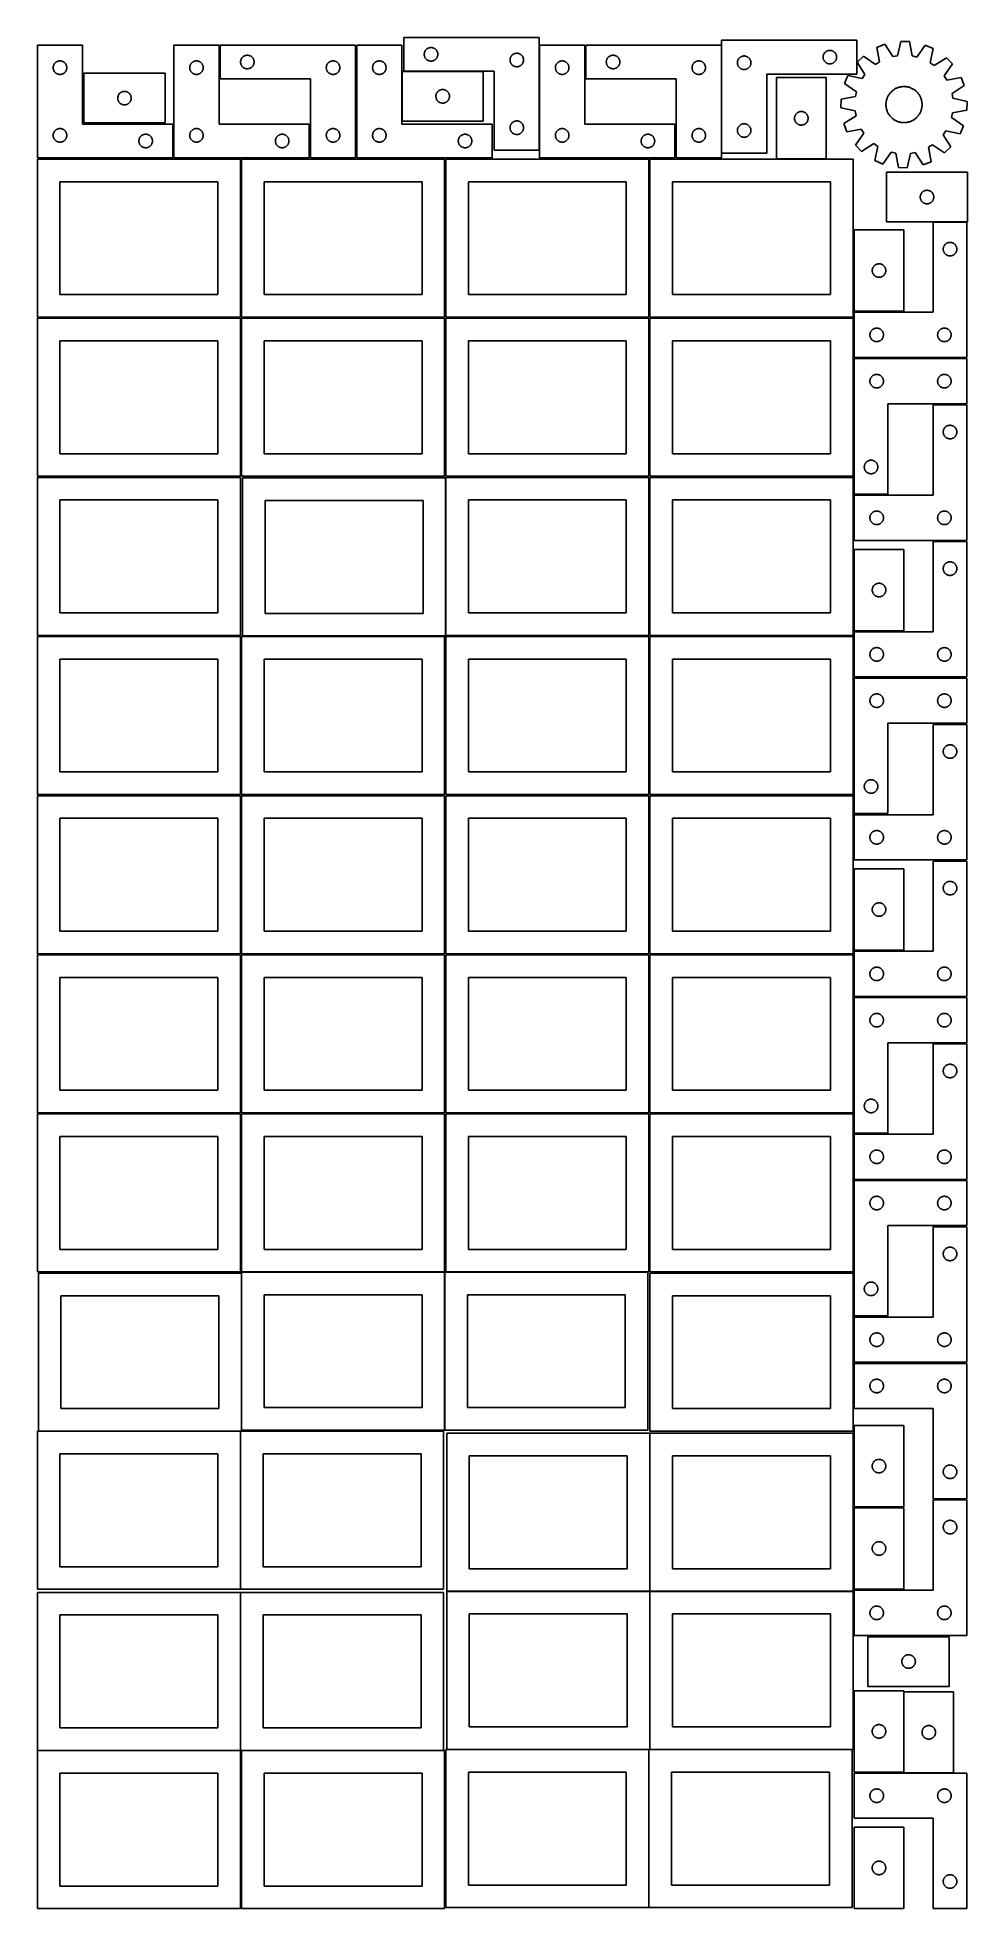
# Model space of a CAD drawing. Header units: millimetres. Extents: x 7 to 1243, y 7 to 2493.
import ezdxf

# ---------------------------------------------------------------- set-up
doc = ezdxf.new("R2010")
doc.units = ezdxf.units.MM
doc.layers.add('COMMON', color=5, linetype='CONTINUOUS', true_color=0x0000ff)
doc.layers.add('CUT', color=7, linetype='CONTINUOUS', true_color=0x000000)

msp = doc.modelspace()

# ---------------------------------------------------------------- linework, layer by layer
at = {"layer": 'COMMON'}
for p, q in [((277.941928, 851.083864), (277.941928, 642.404798)), ((278.041929, 852.504798), (548.041929, 852.504798)), ((548.141929, 852.404798), (548.141929, 642.404798)), ((549.562864, 852.504798), (818.24193, 852.504798)), ((276.520933, 640.983864), (7.841928, 640.983864)), ((276.620933, 640.883863), (276.620933, 430.883863)), ((820.983737, 638.241934), (820.983737, 428.241934)), ((276.620933, 426.720968), (276.620933, 216.720968)), ((820.883737, 428.141934), (550.883737, 428.141934)), ((820.983737, 428.041933), (820.983737, 218.041933)), ((1091.083738, 428.141934), (821.083738, 428.141934)), ((6.520933, 216.620967), (276.520933, 216.620967)), ((278.041929, 216.620967), (546.720934, 216.620967)), ((550.883737, 217.941932), (819.562864, 217.941932)), ((819.662864, 217.841932), (819.662864, 7.841932)), ((821.083738, 217.941932), (1089.762865, 217.941932))]:
    msp.add_line(p, q, dxfattribs=at)
at = {"layer": 'CUT'}
for p, q in [((673.956782, 2493.444891), (493.956782, 2493.444891)), ((493.956782, 2493.444891), (493.956782, 2448.444891)), ((673.956782, 2343.444891), (673.956782, 2493.444891)), ((916.310268, 2489.777651), (1096.310268, 2489.777651)), ((916.310268, 2339.777651), (916.310268, 2489.777651)), ((1096.310268, 2489.777651), (1096.310268, 2444.777651)), ((1154.663269, 2488.05985), (1150.47263, 2469.142107)), ((1166.197626, 2487.849893), (1154.663269, 2488.05985)), ((1169.697007, 2468.792171), (1166.197626, 2487.849893)), ((66.520933, 2483.251528), (6.520933, 2483.251528)), ((6.520933, 2483.251528), (6.520933, 2333.251528)), ((34.191561, 2461.944861), (34.76512, 2462.078596)), ((34.76512, 2462.078596), (35.346197, 2462.174532)), ((35.346197, 2462.174532), (35.932304, 2462.232259)), ((35.932304, 2462.232259), (36.520933, 2462.251528)), ((36.520933, 2462.251528), (37.109561, 2462.232259)), ((37.109561, 2462.232259), (37.695668, 2462.174532)), ((37.695668, 2462.174532), (38.276745, 2462.078596)), ((38.276745, 2462.078596), (38.850304, 2461.944861)), ((66.520933, 2378.251528), (66.520933, 2483.251528)), ((248.041929, 2483.251528), (188.041929, 2483.251528)), ((188.041929, 2483.251528), (188.041929, 2333.251528)), ((215.712557, 2461.944861), (216.286116, 2462.078596)), ((216.286116, 2462.078596), (216.867193, 2462.174532)), ((216.867193, 2462.174532), (217.4533, 2462.232259)), ((217.4533, 2462.232259), (218.041929, 2462.251528)), ((218.041929, 2462.251528), (218.630557, 2462.232259)), ((218.630557, 2462.232259), (219.216664, 2462.174532)), ((219.216664, 2462.174532), (219.797742, 2462.078596)), ((219.797742, 2462.078596), (220.3713, 2461.944861)), ((248.041929, 2378.251528), (248.041929, 2483.251528)), ((429.680781, 2483.251532), (249.680781, 2483.251532)), ((249.680781, 2483.251532), (249.680781, 2438.251532)), ((276.757777, 2461.926268), (276.853713, 2462.507345)), ((276.853713, 2462.507345), (276.987448, 2463.080903)), ((276.987448, 2463.080903), (277.158409, 2463.644487)), ((277.158409, 2463.644487), (277.365865, 2464.195683)), ((277.365865, 2464.195683), (277.608926, 2464.73213)), ((277.608926, 2464.73213), (277.886552, 2465.251532)), ((277.886552, 2465.251532), (278.197554, 2465.751664)), ((278.197554, 2465.751664), (278.5406, 2466.230385)), ((278.5406, 2466.230385), (278.914222, 2466.685644)), ((278.914222, 2466.685644), (279.31682, 2467.115493)), ((279.31682, 2467.115493), (279.746668, 2467.51809)), ((279.746668, 2467.51809), (280.201928, 2467.891712)), ((280.201928, 2467.891712), (280.680648, 2468.234758)), ((280.680648, 2468.234758), (281.180781, 2468.54576)), ((281.180781, 2468.54576), (281.700182, 2468.823387)), ((281.700182, 2468.823387), (282.23663, 2469.066448)), ((282.23663, 2469.066448), (282.787825, 2469.273903)), ((282.787825, 2469.273903), (283.351409, 2469.444864)), ((283.351409, 2469.444864), (283.924968, 2469.578599)), ((283.924968, 2469.578599), (284.506045, 2469.674536)), ((284.506045, 2469.674536), (285.092152, 2469.732262)), ((285.092152, 2469.732262), (285.680781, 2469.751532)), ((285.680781, 2469.751532), (286.269409, 2469.732262)), ((286.269409, 2469.732262), (286.855516, 2469.674536)), ((286.855516, 2469.674536), (287.436593, 2469.578599)), ((287.436593, 2469.578599), (288.010152, 2469.444864)), ((288.010152, 2469.444864), (288.573736, 2469.273903)), ((288.573736, 2469.273903), (289.124931, 2469.066448)), ((289.124931, 2469.066448), (289.661379, 2468.823387)), ((289.661379, 2468.823387), (290.180781, 2468.54576)), ((290.180781, 2468.54576), (290.680913, 2468.234758)), ((290.680913, 2468.234758), (291.159633, 2467.891712)), ((291.159633, 2467.891712), (291.614893, 2467.51809)), ((291.614893, 2467.51809), (292.044742, 2467.115493)), ((292.044742, 2467.115493), (292.447339, 2466.685644)), ((292.447339, 2466.685644), (292.820961, 2466.230385)), ((292.820961, 2466.230385), (293.164007, 2465.751664)), ((293.164007, 2465.751664), (293.475009, 2465.251532)), ((293.475009, 2465.251532), (293.752635, 2464.73213)), ((293.752635, 2464.73213), (293.995696, 2464.195683)), ((293.995696, 2464.195683), (294.203152, 2463.644487)), ((294.203152, 2463.644487), (294.374113, 2463.080903)), ((294.374113, 2463.080903), (294.507848, 2462.507345)), ((294.507848, 2462.507345), (294.603784, 2461.926268)), ((397.351409, 2461.944864), (397.924968, 2462.078599)), ((397.924968, 2462.078599), (398.506045, 2462.174536)), ((398.506045, 2462.174536), (399.092152, 2462.232262)), ((399.092152, 2462.232262), (399.680781, 2462.251532)), ((399.680781, 2462.251532), (400.269409, 2462.232262)), ((400.269409, 2462.232262), (400.855516, 2462.174536)), ((400.855516, 2462.174536), (401.436593, 2462.078599)), ((401.436593, 2462.078599), (402.010152, 2461.944864)), ((429.680781, 2333.251532), (429.680781, 2483.251532)), ((491.201719, 2483.251528), (431.201719, 2483.251528)), ((431.201719, 2483.251528), (431.201719, 2333.251528)), ((458.872347, 2461.944861), (459.445906, 2462.078596)), ((459.445906, 2462.078596), (460.026983, 2462.174532)), ((460.026983, 2462.174532), (460.613091, 2462.232259)), ((460.613091, 2462.232259), (461.201719, 2462.251528)), ((461.201719, 2462.251528), (461.790347, 2462.232259)), ((461.790347, 2462.232259), (462.376454, 2462.174532)), ((462.376454, 2462.174532), (462.957532, 2462.078596)), ((462.957532, 2462.078596), (463.53109, 2461.944861)), ((491.201719, 2378.251528), (491.201719, 2483.251528)), ((520.956782, 2470.944891), (520.976051, 2471.533519)), ((520.976051, 2470.356263), (520.956782, 2470.944891)), ((520.976051, 2471.533519), (521.033778, 2472.119627)), ((521.033778, 2469.770155), (520.976051, 2470.356263)), ((521.033778, 2472.119627), (521.129714, 2472.700704)), ((521.129714, 2469.189078), (521.033778, 2469.770155)), ((521.129714, 2472.700704), (521.263449, 2473.274263)), ((521.263449, 2468.61552), (521.129714, 2469.189078)), ((521.263449, 2473.274263), (521.43441, 2473.837846)), ((521.43441, 2468.051936), (521.263449, 2468.61552)), ((521.43441, 2473.837846), (521.641866, 2474.389042)), ((521.641866, 2467.50074), (521.43441, 2468.051936)), ((521.641866, 2474.389042), (521.884927, 2474.925489)), ((521.884927, 2466.964293), (521.641866, 2467.50074)), ((521.884927, 2474.925489), (522.162553, 2475.444891)), ((522.162553, 2466.444891), (521.884927, 2466.964293)), ((522.162553, 2475.444891), (522.473555, 2475.945023)), ((522.473555, 2465.944759), (522.162553, 2466.444891)), ((522.473555, 2475.945023), (522.816601, 2476.423744)), ((522.816601, 2465.466038), (522.473555, 2465.944759)), ((522.816601, 2476.423744), (523.190223, 2476.879004)), ((523.190223, 2465.010779), (522.816601, 2465.466038)), ((523.190223, 2476.879004), (523.59282, 2477.308852)), ((523.59282, 2464.58093), (523.190223, 2465.010779)), ((523.59282, 2477.308852), (524.022669, 2477.711449)), ((524.022669, 2464.178333), (523.59282, 2464.58093)), ((524.022669, 2477.711449), (524.477929, 2478.085071)), ((524.477929, 2463.804711), (524.022669, 2464.178333)), ((524.477929, 2478.085071), (524.956649, 2478.428118)), ((524.956649, 2463.461665), (524.477929, 2463.804711)), ((524.956649, 2478.428118), (525.456782, 2478.73912)), ((525.456782, 2463.150663), (524.956649, 2463.461665)), ((525.456782, 2478.73912), (525.976183, 2479.016746)), ((525.976183, 2462.873037), (525.456782, 2463.150663)), ((525.976183, 2479.016746), (526.512631, 2479.259807)), ((526.512631, 2462.629975), (525.976183, 2462.873037)), ((526.512631, 2479.259807), (527.063826, 2479.467262)), ((527.063826, 2462.42252), (526.512631, 2462.629975)), ((527.063826, 2479.467262), (527.62741, 2479.638224)), ((527.62741, 2462.251559), (527.063826, 2462.42252)), ((527.62741, 2479.638224), (528.200969, 2479.771959)), ((528.200969, 2462.117824), (527.62741, 2462.251559)), ((528.200969, 2479.771959), (528.782046, 2479.867895)), ((528.782046, 2462.021887), (528.200969, 2462.117824)), ((528.782046, 2479.867895), (529.368153, 2479.925622)), ((529.368153, 2479.925622), (529.956782, 2479.944891)), ((529.956782, 2479.944891), (530.54541, 2479.925622)), ((530.54541, 2479.925622), (531.131517, 2479.867895)), ((531.131517, 2479.867895), (531.712594, 2479.771959)), ((531.712594, 2462.117824), (531.131517, 2462.021887)), ((531.712594, 2479.771959), (532.286153, 2479.638224)), ((532.286153, 2462.251559), (531.712594, 2462.117824)), ((532.286153, 2479.638224), (532.849737, 2479.467262)), ((532.849737, 2462.42252), (532.286153, 2462.251559)), ((532.849737, 2479.467262), (533.400932, 2479.259807)), ((533.400932, 2462.629975), (532.849737, 2462.42252)), ((533.400932, 2479.259807), (533.93738, 2479.016746)), ((533.93738, 2462.873037), (533.400932, 2462.629975)), ((533.93738, 2479.016746), (534.456782, 2478.73912)), ((534.456782, 2463.150663), (533.93738, 2462.873037)), ((534.456782, 2478.73912), (534.956914, 2478.428118)), ((534.956914, 2463.461665), (534.456782, 2463.150663)), ((534.956914, 2478.428118), (535.435634, 2478.085071)), ((535.435634, 2463.804711), (534.956914, 2463.461665)), ((535.435634, 2478.085071), (535.890894, 2477.711449)), ((535.890894, 2464.178333), (535.435634, 2463.804711)), ((535.890894, 2477.711449), (536.320743, 2477.308852)), ((536.320743, 2464.58093), (535.890894, 2464.178333)), ((536.320743, 2477.308852), (536.72334, 2476.879004)), ((536.72334, 2465.010779), (536.320743, 2464.58093)), ((536.72334, 2476.879004), (537.096962, 2476.423744)), ((537.096962, 2465.466038), (536.72334, 2465.010779)), ((537.096962, 2476.423744), (537.440008, 2475.945023)), ((537.440008, 2465.944759), (537.096962, 2465.466038)), ((537.440008, 2475.945023), (537.75101, 2475.444891)), ((537.75101, 2466.444891), (537.440008, 2465.944759)), ((537.75101, 2475.444891), (538.028636, 2474.925489)), ((538.028636, 2466.964293), (537.75101, 2466.444891)), ((538.028636, 2474.925489), (538.271697, 2474.389042)), ((538.271697, 2467.50074), (538.028636, 2466.964293)), ((538.271697, 2474.389042), (538.479153, 2473.837846)), ((538.479153, 2468.051936), (538.271697, 2467.50074)), ((538.479153, 2473.837846), (538.650114, 2473.274263)), ((538.650114, 2468.61552), (538.479153, 2468.051936)), ((538.650114, 2473.274263), (538.783849, 2472.700704)), ((538.783849, 2469.189078), (538.650114, 2468.61552)), ((538.783849, 2472.700704), (538.879785, 2472.119627)), ((538.879785, 2469.770155), (538.783849, 2469.189078)), ((538.879785, 2472.119627), (538.937512, 2471.533519)), ((538.937512, 2470.356263), (538.879785, 2469.770155)), ((538.937512, 2471.533519), (538.956782, 2470.944891)), ((538.956782, 2470.944891), (538.937512, 2470.356263)), ((634.956782, 2463.444891), (634.976051, 2464.033519)), ((634.976051, 2462.856263), (634.956782, 2463.444891)), ((634.976051, 2464.033519), (635.033778, 2464.619627)), ((635.033778, 2462.270155), (634.976051, 2462.856263)), ((635.033778, 2464.619627), (635.129714, 2465.200704)), ((635.129714, 2461.689078), (635.033778, 2462.270155)), ((635.129714, 2465.200704), (635.263449, 2465.774263)), ((635.263449, 2465.774263), (635.43441, 2466.337846)), ((635.43441, 2466.337846), (635.641866, 2466.889042)), ((635.641866, 2466.889042), (635.884927, 2467.425489)), ((635.884927, 2467.425489), (636.162553, 2467.944891)), ((636.162553, 2467.944891), (636.473555, 2468.445023)), ((636.473555, 2468.445023), (636.816601, 2468.923744)), ((636.816601, 2468.923744), (637.190223, 2469.379004)), ((637.190223, 2469.379004), (637.59282, 2469.808852)), ((637.59282, 2469.808852), (638.022669, 2470.211449)), ((638.022669, 2470.211449), (638.477929, 2470.585071)), ((638.477929, 2470.585071), (638.956649, 2470.928118)), ((638.956649, 2470.928118), (639.456782, 2471.23912)), ((639.456782, 2471.23912), (639.976183, 2471.516746)), ((639.976183, 2471.516746), (640.512631, 2471.759807)), ((640.512631, 2471.759807), (641.063826, 2471.967262)), ((641.063826, 2471.967262), (641.62741, 2472.138224)), ((641.62741, 2472.138224), (642.200969, 2472.271959)), ((642.200969, 2472.271959), (642.782046, 2472.367895)), ((642.782046, 2472.367895), (643.368153, 2472.425622)), ((643.368153, 2472.425622), (643.956782, 2472.444891)), ((643.956782, 2472.444891), (644.54541, 2472.425622)), ((644.54541, 2472.425622), (645.131517, 2472.367895)), ((645.131517, 2472.367895), (645.712594, 2472.271959)), ((645.712594, 2472.271959), (646.286153, 2472.138224)), ((646.286153, 2472.138224), (646.849737, 2471.967262)), ((646.849737, 2471.967262), (647.400932, 2471.759807)), ((647.400932, 2471.759807), (647.93738, 2471.516746)), ((647.93738, 2471.516746), (648.456782, 2471.23912)), ((648.456782, 2471.23912), (648.956914, 2470.928118)), ((648.956914, 2470.928118), (649.435634, 2470.585071)), ((649.435634, 2470.585071), (649.890894, 2470.211449)), ((649.890894, 2470.211449), (650.320743, 2469.808852)), ((650.320743, 2469.808852), (650.72334, 2469.379004)), ((650.72334, 2469.379004), (651.096962, 2468.923744)), ((651.096962, 2468.923744), (651.440008, 2468.445023)), ((651.440008, 2468.445023), (651.75101, 2467.944891)), ((651.75101, 2467.944891), (652.028636, 2467.425489)), ((652.028636, 2467.425489), (652.271697, 2466.889042)), ((652.271697, 2466.889042), (652.479153, 2466.337846)), ((652.479153, 2466.337846), (652.650114, 2465.774263)), ((652.650114, 2465.774263), (652.783849, 2465.200704)), ((652.783849, 2465.200704), (652.879785, 2464.619627)), ((652.879785, 2462.270155), (652.783849, 2461.689078)), ((652.879785, 2464.619627), (652.937512, 2464.033519)), ((652.937512, 2462.856263), (652.879785, 2462.270155)), ((652.937512, 2464.033519), (652.956782, 2463.444891)), ((652.956782, 2463.444891), (652.937512, 2462.856263)), ((734.361509, 2483.251528), (674.361509, 2483.251528)), ((674.361509, 2483.251528), (674.361509, 2333.251528)), ((702.032137, 2461.944861), (702.605696, 2462.078596)), ((702.605696, 2462.078596), (703.186773, 2462.174532)), ((703.186773, 2462.174532), (703.772881, 2462.232259)), ((703.772881, 2462.232259), (704.361509, 2462.251528)), ((704.361509, 2462.251528), (704.950137, 2462.232259)), ((704.950137, 2462.232259), (705.536244, 2462.174532)), ((705.536244, 2462.174532), (706.117322, 2462.078596)), ((706.117322, 2462.078596), (706.69088, 2461.944861)), ((734.361509, 2378.251528), (734.361509, 2483.251528)), ((916.0003, 2483.251532), (736.0003, 2483.251532)), ((736.0003, 2483.251532), (736.0003, 2438.251532)), ((763.077296, 2461.926268), (763.173232, 2462.507345)), ((763.173232, 2462.507345), (763.306967, 2463.080903)), ((763.306967, 2463.080903), (763.477928, 2463.644487)), ((763.477928, 2463.644487), (763.685384, 2464.195683)), ((763.685384, 2464.195683), (763.928445, 2464.73213)), ((763.928445, 2464.73213), (764.206071, 2465.251532)), ((764.206071, 2465.251532), (764.517073, 2465.751664)), ((764.517073, 2465.751664), (764.86012, 2466.230385)), ((764.86012, 2466.230385), (765.233741, 2466.685644)), ((765.233741, 2466.685644), (765.636339, 2467.115493)), ((765.636339, 2467.115493), (766.066187, 2467.51809)), ((766.066187, 2467.51809), (766.521447, 2467.891712)), ((766.521447, 2467.891712), (767.000167, 2468.234758)), ((767.000167, 2468.234758), (767.5003, 2468.54576)), ((767.5003, 2468.54576), (768.019701, 2468.823387)), ((768.019701, 2468.823387), (768.556149, 2469.066448)), ((768.556149, 2469.066448), (769.107344, 2469.273903)), ((769.107344, 2469.273903), (769.670928, 2469.444864)), ((769.670928, 2469.444864), (770.244487, 2469.578599)), ((770.244487, 2469.578599), (770.825564, 2469.674536)), ((770.825564, 2469.674536), (771.411671, 2469.732262)), ((771.411671, 2469.732262), (772.0003, 2469.751532)), ((772.0003, 2469.751532), (772.588928, 2469.732262)), ((772.588928, 2469.732262), (773.175035, 2469.674536)), ((773.175035, 2469.674536), (773.756112, 2469.578599)), ((773.756112, 2469.578599), (774.329671, 2469.444864)), ((774.329671, 2469.444864), (774.893255, 2469.273903)), ((774.893255, 2469.273903), (775.44445, 2469.066448)), ((775.44445, 2469.066448), (775.980898, 2468.823387)), ((775.980898, 2468.823387), (776.5003, 2468.54576)), ((776.5003, 2468.54576), (777.000432, 2468.234758)), ((777.000432, 2468.234758), (777.479152, 2467.891712)), ((777.479152, 2467.891712), (777.934412, 2467.51809)), ((777.934412, 2467.51809), (778.364261, 2467.115493)), ((778.364261, 2467.115493), (778.766858, 2466.685644)), ((778.766858, 2466.685644), (779.14048, 2466.230385)), ((779.14048, 2466.230385), (779.483526, 2465.751664)), ((779.483526, 2465.751664), (779.794528, 2465.251532)), ((779.794528, 2465.251532), (780.072154, 2464.73213)), ((780.072154, 2464.73213), (780.315215, 2464.195683)), ((780.315215, 2464.195683), (780.522671, 2463.644487)), ((780.522671, 2463.644487), (780.693632, 2463.080903)), ((780.693632, 2463.080903), (780.827367, 2462.507345)), ((780.827367, 2462.507345), (780.923303, 2461.926268)), ((883.670928, 2461.944864), (884.244487, 2462.078599)), ((884.244487, 2462.078599), (884.825564, 2462.174536)), ((884.825564, 2462.174536), (885.411671, 2462.232262)), ((885.411671, 2462.232262), (886.0003, 2462.251532)), ((886.0003, 2462.251532), (886.588928, 2462.232262)), ((886.588928, 2462.232262), (887.175035, 2462.174536)), ((887.175035, 2462.174536), (887.756112, 2462.078599)), ((887.756112, 2462.078599), (888.329671, 2461.944864)), ((916.0003, 2333.251532), (916.0003, 2483.251532)), ((937.616936, 2462.107023), (937.483201, 2461.533464)), ((937.787897, 2462.670607), (937.616936, 2462.107023)), ((937.995353, 2463.221802), (937.787897, 2462.670607)), ((938.238414, 2463.75825), (937.995353, 2463.221802)), ((938.51604, 2464.277651), (938.238414, 2463.75825)), ((938.827042, 2464.777783), (938.51604, 2464.277651)), ((939.170088, 2465.256504), (938.827042, 2464.777783)), ((939.54371, 2465.711764), (939.170088, 2465.256504)), ((939.946307, 2466.141612), (939.54371, 2465.711764)), ((940.376156, 2466.54421), (939.946307, 2466.141612)), ((940.831416, 2466.917831), (940.376156, 2466.54421)), ((941.310136, 2467.260878), (940.831416, 2466.917831)), ((941.810268, 2467.57188), (941.310136, 2467.260878)), ((942.32967, 2467.849506), (941.810268, 2467.57188)), ((942.866117, 2468.092567), (942.32967, 2467.849506)), ((943.417313, 2468.300023), (942.866117, 2468.092567)), ((943.980897, 2468.470984), (943.417313, 2468.300023)), ((944.554455, 2468.604719), (943.980897, 2468.470984)), ((945.135533, 2468.700655), (944.554455, 2468.604719)), ((945.72164, 2468.758382), (945.135533, 2468.700655)), ((946.310268, 2468.777651), (945.72164, 2468.758382)), ((946.898897, 2468.758382), (946.310268, 2468.777651)), ((947.485004, 2468.700655), (946.898897, 2468.758382)), ((948.066081, 2468.604719), (947.485004, 2468.700655)), ((948.63964, 2468.470984), (948.066081, 2468.604719)), ((949.203224, 2468.300023), (948.63964, 2468.470984)), ((949.754419, 2468.092567), (949.203224, 2468.300023)), ((950.290867, 2467.849506), (949.754419, 2468.092567)), ((950.810268, 2467.57188), (950.290867, 2467.849506)), ((951.3104, 2467.260878), (950.810268, 2467.57188)), ((951.789121, 2466.917831), (951.3104, 2467.260878)), ((952.244381, 2466.54421), (951.789121, 2466.917831)), ((952.674229, 2466.141612), (952.244381, 2466.54421)), ((953.076827, 2465.711764), (952.674229, 2466.141612)), ((953.450448, 2465.256504), (953.076827, 2465.711764)), ((953.793495, 2464.777783), (953.450448, 2465.256504)), ((954.104497, 2464.277651), (953.793495, 2464.777783)), ((954.382123, 2463.75825), (954.104497, 2464.277651)), ((954.625184, 2463.221802), (954.382123, 2463.75825)), ((954.83264, 2462.670607), (954.625184, 2463.221802)), ((955.003601, 2462.107023), (954.83264, 2462.670607)), ((955.137336, 2461.533464), (955.003601, 2462.107023)), ((1051.329538, 2467.86628), (1051.310268, 2467.277651)), ((1051.310268, 2467.277651), (1051.329538, 2466.689023)), ((1051.387265, 2468.452387), (1051.329538, 2467.86628)), ((1051.329538, 2466.689023), (1051.387265, 2466.102916)), ((1051.483201, 2469.033464), (1051.387265, 2468.452387)), ((1051.387265, 2466.102916), (1051.483201, 2465.521838)), ((1051.616936, 2469.607023), (1051.483201, 2469.033464)), ((1051.483201, 2465.521838), (1051.616936, 2464.94828)), ((1051.787897, 2470.170607), (1051.616936, 2469.607023)), ((1051.616936, 2464.94828), (1051.787897, 2464.384696)), ((1051.995353, 2470.721802), (1051.787897, 2470.170607)), ((1051.787897, 2464.384696), (1051.995353, 2463.8335)), ((1052.238414, 2471.25825), (1051.995353, 2470.721802)), ((1051.995353, 2463.8335), (1052.238414, 2463.297053)), ((1052.51604, 2471.777651), (1052.238414, 2471.25825)), ((1052.238414, 2463.297053), (1052.51604, 2462.777651)), ((1052.827042, 2472.277783), (1052.51604, 2471.777651)), ((1052.51604, 2462.777651), (1052.827042, 2462.277519)), ((1053.170088, 2472.756504), (1052.827042, 2472.277783)), ((1052.827042, 2462.277519), (1053.170088, 2461.798798)), ((1053.54371, 2473.211764), (1053.170088, 2472.756504)), ((1053.946307, 2473.641612), (1053.54371, 2473.211764)), ((1054.376156, 2474.04421), (1053.946307, 2473.641612)), ((1054.831416, 2474.417831), (1054.376156, 2474.04421)), ((1055.310136, 2474.760878), (1054.831416, 2474.417831)), ((1055.810268, 2475.07188), (1055.310136, 2474.760878)), ((1056.32967, 2475.349506), (1055.810268, 2475.07188)), ((1056.866117, 2475.592567), (1056.32967, 2475.349506)), ((1057.417313, 2475.800023), (1056.866117, 2475.592567)), ((1057.980897, 2475.970984), (1057.417313, 2475.800023)), ((1058.554455, 2476.104719), (1057.980897, 2475.970984)), ((1059.135533, 2476.200655), (1058.554455, 2476.104719)), ((1059.72164, 2476.258382), (1059.135533, 2476.200655)), ((1060.310268, 2476.277651), (1059.72164, 2476.258382)), ((1060.898897, 2476.258382), (1060.310268, 2476.277651)), ((1061.485004, 2476.200655), (1060.898897, 2476.258382)), ((1062.066081, 2476.104719), (1061.485004, 2476.200655)), ((1062.63964, 2475.970984), (1062.066081, 2476.104719)), ((1063.203224, 2475.800023), (1062.63964, 2475.970984)), ((1063.754419, 2475.592567), (1063.203224, 2475.800023)), ((1064.290867, 2475.349506), (1063.754419, 2475.592567)), ((1064.810268, 2475.07188), (1064.290867, 2475.349506)), ((1065.3104, 2474.760878), (1064.810268, 2475.07188)), ((1065.789121, 2474.417831), (1065.3104, 2474.760878)), ((1066.244381, 2474.04421), (1065.789121, 2474.417831)), ((1066.674229, 2473.641612), (1066.244381, 2474.04421)), ((1067.076827, 2473.211764), (1066.674229, 2473.641612)), ((1067.450448, 2472.756504), (1067.076827, 2473.211764)), ((1067.793495, 2472.277783), (1067.450448, 2472.756504)), ((1067.450448, 2461.798798), (1067.793495, 2462.277519)), ((1068.104497, 2471.777651), (1067.793495, 2472.277783)), ((1067.793495, 2462.277519), (1068.104497, 2462.777651)), ((1068.382123, 2471.25825), (1068.104497, 2471.777651)), ((1068.104497, 2462.777651), (1068.382123, 2463.297053)), ((1068.625184, 2470.721802), (1068.382123, 2471.25825)), ((1068.382123, 2463.297053), (1068.625184, 2463.8335)), ((1068.83264, 2470.170607), (1068.625184, 2470.721802)), ((1068.625184, 2463.8335), (1068.83264, 2464.384696)), ((1069.003601, 2469.607023), (1068.83264, 2470.170607)), ((1068.83264, 2464.384696), (1069.003601, 2464.94828)), ((1069.137336, 2469.033464), (1069.003601, 2469.607023)), ((1069.003601, 2464.94828), (1069.137336, 2465.521838)), ((1069.233272, 2468.452387), (1069.137336, 2469.033464)), ((1069.137336, 2465.521838), (1069.233272, 2466.102916)), ((1069.290999, 2467.86628), (1069.233272, 2468.452387)), ((1069.233272, 2466.102916), (1069.290999, 2466.689023)), ((1069.310268, 2467.277651), (1069.290999, 2467.86628)), ((1069.290999, 2466.689023), (1069.310268, 2467.277651)), ((1104.889026, 2468.496217), (1096.584543, 2460.488657)), ((1120.839307, 2457.494809), (1104.889026, 2468.496217)), ((1133.618483, 2484.270574), (1122.88178, 2480.050542)), ((1122.88178, 2480.050542), (1126.249641, 2460.969139)), ((1144.144564, 2468.002691), (1133.618483, 2484.270574)), ((1150.47263, 2469.142107), (1144.144564, 2468.002691)), ((1175.979414, 2467.423209), (1169.697007, 2468.792171)), ((1187.090565, 2483.297236), (1175.979414, 2467.423209)), ((1197.666574, 2478.689254), (1187.090565, 2483.297236)), ((1193.606507, 2459.74306), (1197.666574, 2478.689254)), ((1215.226907, 2466.487766), (1198.886815, 2456.074131)), ((1223.234467, 2458.183282), (1215.226907, 2466.487766)), ((27.520933, 2453.251528), (27.540202, 2453.840156)), ((27.540202, 2452.6629), (27.520933, 2453.251528)), ((27.540202, 2453.840156), (27.597929, 2454.426264)), ((27.597929, 2452.076793), (27.540202, 2452.6629)), ((27.597929, 2454.426264), (27.693865, 2455.007341)), ((27.693865, 2451.495715), (27.597929, 2452.076793)), ((27.693865, 2455.007341), (27.8276, 2455.5809)), ((27.8276, 2450.922157), (27.693865, 2451.495715)), ((27.8276, 2455.5809), (27.998561, 2456.144483)), ((27.998561, 2450.358573), (27.8276, 2450.922157)), ((27.998561, 2456.144483), (28.206017, 2456.695679)), ((28.206017, 2449.807377), (27.998561, 2450.358573)), ((28.206017, 2456.695679), (28.449078, 2457.232127)), ((28.449078, 2449.27093), (28.206017, 2449.807377)), ((28.449078, 2457.232127), (28.726704, 2457.751528)), ((28.726704, 2448.751528), (28.449078, 2449.27093)), ((28.726704, 2457.751528), (29.037706, 2458.25166)), ((29.037706, 2448.251396), (28.726704, 2448.751528)), ((29.037706, 2458.25166), (29.380752, 2458.730381)), ((29.380752, 2447.772675), (29.037706, 2448.251396)), ((29.380752, 2458.730381), (29.754374, 2459.185641)), ((29.754374, 2447.317416), (29.380752, 2447.772675)), ((29.754374, 2459.185641), (30.156972, 2459.615489)), ((30.156972, 2446.887567), (29.754374, 2447.317416)), ((30.156972, 2459.615489), (30.58682, 2460.018087)), ((30.58682, 2446.48497), (30.156972, 2446.887567)), ((30.58682, 2460.018087), (31.04208, 2460.391708)), ((31.04208, 2446.111348), (30.58682, 2446.48497)), ((31.04208, 2460.391708), (31.5208, 2460.734755)), ((31.5208, 2445.768302), (31.04208, 2446.111348)), ((31.5208, 2460.734755), (32.020933, 2461.045757)), ((32.020933, 2445.4573), (31.5208, 2445.768302)), ((32.020933, 2461.045757), (32.540334, 2461.323383)), ((32.540334, 2445.179674), (32.020933, 2445.4573)), ((32.540334, 2461.323383), (33.076782, 2461.566444)), ((33.076782, 2444.936613), (32.540334, 2445.179674)), ((33.076782, 2461.566444), (33.627977, 2461.773899)), ((33.627977, 2444.729157), (33.076782, 2444.936613)), ((33.627977, 2461.773899), (34.191561, 2461.944861)), ((34.191561, 2444.558196), (33.627977, 2444.729157)), ((34.76512, 2444.424461), (34.191561, 2444.558196)), ((35.346197, 2444.328525), (34.76512, 2444.424461)), ((35.932304, 2444.270798), (35.346197, 2444.328525)), ((36.520933, 2444.251528), (35.932304, 2444.270798)), ((37.109561, 2444.270798), (36.520933, 2444.251528)), ((37.695668, 2444.328525), (37.109561, 2444.270798)), ((38.276745, 2444.424461), (37.695668, 2444.328525)), ((38.850304, 2444.558196), (38.276745, 2444.424461)), ((38.850304, 2461.944861), (39.413888, 2461.773899)), ((39.413888, 2444.729157), (38.850304, 2444.558196)), ((39.413888, 2461.773899), (39.965083, 2461.566444)), ((39.965083, 2444.936613), (39.413888, 2444.729157)), ((39.965083, 2461.566444), (40.501531, 2461.323383)), ((40.501531, 2445.179674), (39.965083, 2444.936613)), ((40.501531, 2461.323383), (41.020933, 2461.045757)), ((41.020933, 2445.4573), (40.501531, 2445.179674)), ((41.020933, 2461.045757), (41.521065, 2460.734755)), ((41.521065, 2445.768302), (41.020933, 2445.4573)), ((41.521065, 2460.734755), (41.999785, 2460.391708)), ((41.999785, 2446.111348), (41.521065, 2445.768302)), ((41.999785, 2460.391708), (42.455045, 2460.018087)), ((42.455045, 2446.48497), (41.999785, 2446.111348)), ((42.455045, 2460.018087), (42.884894, 2459.615489)), ((42.884894, 2446.887567), (42.455045, 2446.48497)), ((42.884894, 2459.615489), (43.287491, 2459.185641)), ((43.287491, 2447.317416), (42.884894, 2446.887567)), ((43.287491, 2459.185641), (43.661113, 2458.730381)), ((43.661113, 2447.772675), (43.287491, 2447.317416)), ((43.661113, 2458.730381), (44.004159, 2458.25166)), ((44.004159, 2448.251396), (43.661113, 2447.772675)), ((44.004159, 2458.25166), (44.315161, 2457.751528)), ((44.315161, 2448.751528), (44.004159, 2448.251396)), ((44.315161, 2457.751528), (44.592787, 2457.232127)), ((44.592787, 2449.27093), (44.315161, 2448.751528)), ((44.592787, 2457.232127), (44.835848, 2456.695679)), ((44.835848, 2449.807377), (44.592787, 2449.27093)), ((44.835848, 2456.695679), (45.043304, 2456.144483)), ((45.043304, 2450.358573), (44.835848, 2449.807377)), ((45.043304, 2456.144483), (45.214265, 2455.5809)), ((45.214265, 2450.922157), (45.043304, 2450.358573)), ((45.214265, 2455.5809), (45.348, 2455.007341)), ((45.348, 2451.495715), (45.214265, 2450.922157)), ((45.348, 2455.007341), (45.443936, 2454.426264)), ((45.443936, 2452.076793), (45.348, 2451.495715)), ((45.443936, 2454.426264), (45.501663, 2453.840156)), ((45.501663, 2452.6629), (45.443936, 2452.076793)), ((45.501663, 2453.840156), (45.520933, 2453.251528)), ((45.520933, 2453.251528), (45.501663, 2452.6629)), ((176.244687, 2445.784732), (68.244687, 2445.784732)), ((68.244687, 2445.784732), (68.244687, 2379.784732)), ((176.244687, 2379.784732), (176.244687, 2445.784732)), ((209.041929, 2453.251528), (209.061198, 2453.840156)), ((209.061198, 2452.6629), (209.041929, 2453.251528)), ((209.061198, 2453.840156), (209.118925, 2454.426264)), ((209.118925, 2452.076793), (209.061198, 2452.6629)), ((209.118925, 2454.426264), (209.214861, 2455.007341)), ((209.214861, 2451.495715), (209.118925, 2452.076793)), ((209.214861, 2455.007341), (209.348596, 2455.5809)), ((209.348596, 2450.922157), (209.214861, 2451.495715)), ((209.348596, 2455.5809), (209.519557, 2456.144483)), ((209.519557, 2450.358573), (209.348596, 2450.922157)), ((209.519557, 2456.144483), (209.727013, 2456.695679)), ((209.727013, 2449.807377), (209.519557, 2450.358573)), ((209.727013, 2456.695679), (209.970074, 2457.232127)), ((209.970074, 2449.27093), (209.727013, 2449.807377)), ((209.970074, 2457.232127), (210.2477, 2457.751528)), ((210.2477, 2448.751528), (209.970074, 2449.27093)), ((210.2477, 2457.751528), (210.558702, 2458.25166)), ((210.558702, 2448.251396), (210.2477, 2448.751528)), ((210.558702, 2458.25166), (210.901749, 2458.730381)), ((210.901749, 2447.772675), (210.558702, 2448.251396)), ((210.901749, 2458.730381), (211.27537, 2459.185641)), ((211.27537, 2447.317416), (210.901749, 2447.772675)), ((211.27537, 2459.185641), (211.677968, 2459.615489)), ((211.677968, 2446.887567), (211.27537, 2447.317416)), ((211.677968, 2459.615489), (212.107816, 2460.018087)), ((212.107816, 2446.48497), (211.677968, 2446.887567)), ((212.107816, 2460.018087), (212.563076, 2460.391708)), ((212.563076, 2446.111348), (212.107816, 2446.48497)), ((212.563076, 2460.391708), (213.041797, 2460.734755)), ((213.041797, 2445.768302), (212.563076, 2446.111348)), ((213.041797, 2460.734755), (213.541929, 2461.045757)), ((213.541929, 2445.4573), (213.041797, 2445.768302)), ((213.541929, 2461.045757), (214.06133, 2461.323383)), ((214.06133, 2445.179674), (213.541929, 2445.4573)), ((214.06133, 2461.323383), (214.597778, 2461.566444)), ((214.597778, 2444.936613), (214.06133, 2445.179674)), ((214.597778, 2461.566444), (215.148973, 2461.773899)), ((215.148973, 2444.729157), (214.597778, 2444.936613)), ((215.148973, 2461.773899), (215.712557, 2461.944861)), ((215.712557, 2444.558196), (215.148973, 2444.729157)), ((216.286116, 2444.424461), (215.712557, 2444.558196)), ((216.867193, 2444.328525), (216.286116, 2444.424461)), ((217.4533, 2444.270798), (216.867193, 2444.328525)), ((218.041929, 2444.251528), (217.4533, 2444.270798)), ((218.630557, 2444.270798), (218.041929, 2444.251528)), ((219.216664, 2444.328525), (218.630557, 2444.270798)), ((219.797742, 2444.424461), (219.216664, 2444.328525)), ((220.3713, 2444.558196), (219.797742, 2444.424461)), ((220.3713, 2461.944861), (220.934884, 2461.773899)), ((220.934884, 2444.729157), (220.3713, 2444.558196)), ((220.934884, 2461.773899), (221.48608, 2461.566444)), ((221.48608, 2444.936613), (220.934884, 2444.729157)), ((221.48608, 2461.566444), (222.022527, 2461.323383)), ((222.022527, 2445.179674), (221.48608, 2444.936613)), ((222.022527, 2461.323383), (222.541929, 2461.045757)), ((222.541929, 2445.4573), (222.022527, 2445.179674)), ((222.541929, 2461.045757), (223.042061, 2460.734755)), ((223.042061, 2445.768302), (222.541929, 2445.4573)), ((223.042061, 2460.734755), (223.520781, 2460.391708)), ((223.520781, 2446.111348), (223.042061, 2445.768302)), ((223.520781, 2460.391708), (223.976041, 2460.018087)), ((223.976041, 2446.48497), (223.520781, 2446.111348)), ((223.976041, 2460.018087), (224.40589, 2459.615489)), ((224.40589, 2446.887567), (223.976041, 2446.48497)), ((224.40589, 2459.615489), (224.808487, 2459.185641)), ((224.808487, 2447.317416), (224.40589, 2446.887567)), ((224.808487, 2459.185641), (225.182109, 2458.730381)), ((225.182109, 2447.772675), (224.808487, 2447.317416)), ((225.182109, 2458.730381), (225.525155, 2458.25166)), ((225.525155, 2448.251396), (225.182109, 2447.772675)), ((225.525155, 2458.25166), (225.836157, 2457.751528)), ((225.836157, 2448.751528), (225.525155, 2448.251396)), ((225.836157, 2457.751528), (226.113783, 2457.232127)), ((226.113783, 2449.27093), (225.836157, 2448.751528)), ((226.113783, 2457.232127), (226.356844, 2456.695679)), ((226.356844, 2449.807377), (226.113783, 2449.27093)), ((226.356844, 2456.695679), (226.5643, 2456.144483)), ((226.5643, 2450.358573), (226.356844, 2449.807377)), ((226.5643, 2456.144483), (226.735261, 2455.5809)), ((226.735261, 2450.922157), (226.5643, 2450.358573)), ((226.735261, 2455.5809), (226.868996, 2455.007341)), ((226.868996, 2451.495715), (226.735261, 2450.922157)), ((226.868996, 2455.007341), (226.964932, 2454.426264)), ((226.964932, 2452.076793), (226.868996, 2451.495715)), ((226.964932, 2454.426264), (227.022659, 2453.840156)), ((227.022659, 2452.6629), (226.964932, 2452.076793)), ((227.022659, 2453.840156), (227.041929, 2453.251528)), ((227.041929, 2453.251528), (227.022659, 2452.6629)), ((249.680781, 2438.251532), (369.680781, 2438.251532)), ((276.680781, 2460.751532), (276.70005, 2461.34016)), ((276.70005, 2460.162904), (276.680781, 2460.751532)), ((276.70005, 2461.34016), (276.757777, 2461.926268)), ((276.757777, 2459.576796), (276.70005, 2460.162904)), ((276.853713, 2458.995719), (276.757777, 2459.576796)), ((276.987448, 2458.42216), (276.853713, 2458.995719)), ((277.158409, 2457.858577), (276.987448, 2458.42216)), ((277.365865, 2457.307381), (277.158409, 2457.858577)), ((277.608926, 2456.770934), (277.365865, 2457.307381)), ((277.886552, 2456.251532), (277.608926, 2456.770934)), ((278.197554, 2455.7514), (277.886552, 2456.251532)), ((278.5406, 2455.272679), (278.197554, 2455.7514)), ((278.914222, 2454.81742), (278.5406, 2455.272679)), ((279.31682, 2454.387571), (278.914222, 2454.81742)), ((279.746668, 2453.984974), (279.31682, 2454.387571)), ((280.201928, 2453.611352), (279.746668, 2453.984974)), ((280.680648, 2453.268305), (280.201928, 2453.611352)), ((281.180781, 2452.957303), (280.680648, 2453.268305)), ((281.700182, 2452.679677), (281.180781, 2452.957303)), ((282.23663, 2452.436616), (281.700182, 2452.679677)), ((282.787825, 2452.229161), (282.23663, 2452.436616)), ((283.351409, 2452.058199), (282.787825, 2452.229161)), ((283.924968, 2451.924464), (283.351409, 2452.058199)), ((284.506045, 2451.828528), (283.924968, 2451.924464)), ((285.092152, 2451.770802), (284.506045, 2451.828528)), ((285.680781, 2451.751532), (285.092152, 2451.770802)), ((286.269409, 2451.770802), (285.680781, 2451.751532)), ((286.855516, 2451.828528), (286.269409, 2451.770802)), ((287.436593, 2451.924464), (286.855516, 2451.828528)), ((288.010152, 2452.058199), (287.436593, 2451.924464)), ((288.573736, 2452.229161), (288.010152, 2452.058199)), ((289.124931, 2452.436616), (288.573736, 2452.229161)), ((289.661379, 2452.679677), (289.124931, 2452.436616)), ((290.180781, 2452.957303), (289.661379, 2452.679677)), ((290.680913, 2453.268305), (290.180781, 2452.957303)), ((291.159633, 2453.611352), (290.680913, 2453.268305)), ((291.614893, 2453.984974), (291.159633, 2453.611352)), ((292.044742, 2454.387571), (291.614893, 2453.984974)), ((292.447339, 2454.81742), (292.044742, 2454.387571)), ((292.820961, 2455.272679), (292.447339, 2454.81742)), ((293.164007, 2455.7514), (292.820961, 2455.272679)), ((293.475009, 2456.251532), (293.164007, 2455.7514)), ((293.752635, 2456.770934), (293.475009, 2456.251532)), ((293.995696, 2457.307381), (293.752635, 2456.770934)), ((294.203152, 2457.858577), (293.995696, 2457.307381)), ((294.374113, 2458.42216), (294.203152, 2457.858577)), ((294.507848, 2458.995719), (294.374113, 2458.42216)), ((294.603784, 2459.576796), (294.507848, 2458.995719)), ((294.603784, 2461.926268), (294.661511, 2461.34016)), ((294.661511, 2460.162904), (294.603784, 2459.576796)), ((294.661511, 2461.34016), (294.680781, 2460.751532)), ((294.680781, 2460.751532), (294.661511, 2460.162904)), ((369.680781, 2438.251532), (369.680781, 2333.251532)), ((390.680781, 2453.251532), (390.70005, 2453.84016)), ((390.70005, 2452.662904), (390.680781, 2453.251532)), ((390.70005, 2453.84016), (390.757777, 2454.426268)), ((390.757777, 2452.076796), (390.70005, 2452.662904)), ((390.757777, 2454.426268), (390.853713, 2455.007345)), ((390.853713, 2451.495719), (390.757777, 2452.076796)), ((390.853713, 2455.007345), (390.987448, 2455.580903)), ((390.987448, 2450.92216), (390.853713, 2451.495719)), ((390.987448, 2455.580903), (391.158409, 2456.144487)), ((391.158409, 2450.358577), (390.987448, 2450.92216)), ((391.158409, 2456.144487), (391.365865, 2456.695683)), ((391.365865, 2449.807381), (391.158409, 2450.358577)), ((391.365865, 2456.695683), (391.608926, 2457.23213)), ((391.608926, 2449.270934), (391.365865, 2449.807381)), ((391.608926, 2457.23213), (391.886552, 2457.751532)), ((391.886552, 2448.751532), (391.608926, 2449.270934)), ((391.886552, 2457.751532), (392.197554, 2458.251664)), ((392.197554, 2448.2514), (391.886552, 2448.751532)), ((392.197554, 2458.251664), (392.5406, 2458.730385)), ((392.5406, 2447.772679), (392.197554, 2448.2514)), ((392.5406, 2458.730385), (392.914222, 2459.185644)), ((392.914222, 2447.31742), (392.5406, 2447.772679)), ((392.914222, 2459.185644), (393.31682, 2459.615493)), ((393.31682, 2446.887571), (392.914222, 2447.31742)), ((393.31682, 2459.615493), (393.746668, 2460.01809)), ((393.746668, 2446.484974), (393.31682, 2446.887571)), ((393.746668, 2460.01809), (394.201928, 2460.391712)), ((394.201928, 2446.111352), (393.746668, 2446.484974)), ((394.201928, 2460.391712), (394.680648, 2460.734758)), ((394.680648, 2445.768305), (394.201928, 2446.111352)), ((394.680648, 2460.734758), (395.180781, 2461.04576)), ((395.180781, 2445.457303), (394.680648, 2445.768305)), ((395.180781, 2461.04576), (395.700182, 2461.323387)), ((395.700182, 2445.179677), (395.180781, 2445.457303)), ((395.700182, 2461.323387), (396.23663, 2461.566448)), ((396.23663, 2444.936616), (395.700182, 2445.179677)), ((396.23663, 2461.566448), (396.787825, 2461.773903)), ((396.787825, 2444.729161), (396.23663, 2444.936616)), ((396.787825, 2461.773903), (397.351409, 2461.944864)), ((397.351409, 2444.558199), (396.787825, 2444.729161)), ((397.924968, 2444.424464), (397.351409, 2444.558199)), ((398.506045, 2444.328528), (397.924968, 2444.424464)), ((399.092152, 2444.270802), (398.506045, 2444.328528)), ((399.680781, 2444.251532), (399.092152, 2444.270802)), ((400.269409, 2444.270802), (399.680781, 2444.251532)), ((400.855516, 2444.328528), (400.269409, 2444.270802)), ((401.436593, 2444.424464), (400.855516, 2444.328528)), ((402.010152, 2444.558199), (401.436593, 2444.424464)), ((402.010152, 2461.944864), (402.573736, 2461.773903)), ((402.573736, 2444.729161), (402.010152, 2444.558199)), ((402.573736, 2461.773903), (403.124931, 2461.566448)), ((403.124931, 2444.936616), (402.573736, 2444.729161)), ((403.124931, 2461.566448), (403.661379, 2461.323387)), ((403.661379, 2445.179677), (403.124931, 2444.936616)), ((403.661379, 2461.323387), (404.180781, 2461.04576)), ((404.180781, 2445.457303), (403.661379, 2445.179677)), ((404.180781, 2461.04576), (404.680913, 2460.734758)), ((404.680913, 2445.768305), (404.180781, 2445.457303)), ((404.680913, 2460.734758), (405.159633, 2460.391712)), ((405.159633, 2446.111352), (404.680913, 2445.768305)), ((405.159633, 2460.391712), (405.614893, 2460.01809)), ((405.614893, 2446.484974), (405.159633, 2446.111352)), ((405.614893, 2460.01809), (406.044742, 2459.615493)), ((406.044742, 2446.887571), (405.614893, 2446.484974)), ((406.044742, 2459.615493), (406.447339, 2459.185644)), ((406.447339, 2447.31742), (406.044742, 2446.887571)), ((406.447339, 2459.185644), (406.820961, 2458.730385)), ((406.820961, 2447.772679), (406.447339, 2447.31742)), ((406.820961, 2458.730385), (407.164007, 2458.251664)), ((407.164007, 2448.2514), (406.820961, 2447.772679)), ((407.164007, 2458.251664), (407.475009, 2457.751532)), ((407.475009, 2448.751532), (407.164007, 2448.2514)), ((407.475009, 2457.751532), (407.752635, 2457.23213)), ((407.752635, 2449.270934), (407.475009, 2448.751532)), ((407.752635, 2457.23213), (407.995696, 2456.695683)), ((407.995696, 2449.807381), (407.752635, 2449.270934)), ((407.995696, 2456.695683), (408.203152, 2456.144487)), ((408.203152, 2450.358577), (407.995696, 2449.807381)), ((408.203152, 2456.144487), (408.374113, 2455.580903)), ((408.374113, 2450.92216), (408.203152, 2450.358577)), ((408.374113, 2455.580903), (408.507848, 2455.007345)), ((408.507848, 2451.495719), (408.374113, 2450.92216)), ((408.507848, 2455.007345), (408.603784, 2454.426268)), ((408.603784, 2452.076796), (408.507848, 2451.495719)), ((408.603784, 2454.426268), (408.661511, 2453.84016)), ((408.661511, 2452.662904), (408.603784, 2452.076796)), ((408.661511, 2453.84016), (408.680781, 2453.251532)), ((408.680781, 2453.251532), (408.661511, 2452.662904)), ((452.201719, 2453.251528), (452.220988, 2453.840156)), ((452.220988, 2452.6629), (452.201719, 2453.251528)), ((452.220988, 2453.840156), (452.278715, 2454.426264)), ((452.278715, 2452.076793), (452.220988, 2452.6629)), ((452.278715, 2454.426264), (452.374651, 2455.007341)), ((452.374651, 2451.495715), (452.278715, 2452.076793)), ((452.374651, 2455.007341), (452.508386, 2455.5809)), ((452.508386, 2450.922157), (452.374651, 2451.495715)), ((452.508386, 2455.5809), (452.679348, 2456.144483)), ((452.679348, 2450.358573), (452.508386, 2450.922157)), ((452.679348, 2456.144483), (452.886803, 2456.695679)), ((452.886803, 2449.807377), (452.679348, 2450.358573)), ((452.886803, 2456.695679), (453.129864, 2457.232127)), ((453.129864, 2449.27093), (452.886803, 2449.807377)), ((453.129864, 2457.232127), (453.40749, 2457.751528)), ((453.40749, 2448.751528), (453.129864, 2449.27093)), ((453.40749, 2457.751528), (453.718492, 2458.25166)), ((453.718492, 2448.251396), (453.40749, 2448.751528)), ((453.718492, 2458.25166), (454.061539, 2458.730381)), ((454.061539, 2447.772675), (453.718492, 2448.251396)), ((454.061539, 2458.730381), (454.43516, 2459.185641)), ((454.43516, 2447.317416), (454.061539, 2447.772675)), ((454.43516, 2459.185641), (454.837758, 2459.615489)), ((454.837758, 2446.887567), (454.43516, 2447.317416)), ((454.837758, 2459.615489), (455.267606, 2460.018087)), ((455.267606, 2446.48497), (454.837758, 2446.887567)), ((455.267606, 2460.018087), (455.722866, 2460.391708)), ((455.722866, 2446.111348), (455.267606, 2446.48497)), ((455.722866, 2460.391708), (456.201587, 2460.734755)), ((456.201587, 2445.768302), (455.722866, 2446.111348)), ((456.201587, 2460.734755), (456.701719, 2461.045757)), ((456.701719, 2445.4573), (456.201587, 2445.768302)), ((456.701719, 2461.045757), (457.22112, 2461.323383)), ((457.22112, 2445.179674), (456.701719, 2445.4573)), ((457.22112, 2461.323383), (457.757568, 2461.566444)), ((457.757568, 2444.936613), (457.22112, 2445.179674)), ((457.757568, 2461.566444), (458.308763, 2461.773899)), ((458.308763, 2444.729157), (457.757568, 2444.936613)), ((458.308763, 2461.773899), (458.872347, 2461.944861)), ((458.872347, 2444.558196), (458.308763, 2444.729157)), ((459.445906, 2444.424461), (458.872347, 2444.558196)), ((460.026983, 2444.328525), (459.445906, 2444.424461)), ((460.613091, 2444.270798), (460.026983, 2444.328525)), ((461.201719, 2444.251528), (460.613091, 2444.270798)), ((461.790347, 2444.270798), (461.201719, 2444.251528)), ((462.376454, 2444.328525), (461.790347, 2444.270798)), ((462.957532, 2444.424461), (462.376454, 2444.328525)), ((463.53109, 2444.558196), (462.957532, 2444.424461)), ((463.53109, 2461.944861), (464.094674, 2461.773899)), ((464.094674, 2444.729157), (463.53109, 2444.558196)), ((464.094674, 2461.773899), (464.64587, 2461.566444)), ((464.64587, 2444.936613), (464.094674, 2444.729157)), ((464.64587, 2461.566444), (465.182317, 2461.323383)), ((465.182317, 2445.179674), (464.64587, 2444.936613)), ((465.182317, 2461.323383), (465.701719, 2461.045757)), ((465.701719, 2445.4573), (465.182317, 2445.179674)), ((465.701719, 2461.045757), (466.201851, 2460.734755)), ((466.201851, 2445.768302), (465.701719, 2445.4573)), ((466.201851, 2460.734755), (466.680572, 2460.391708)), ((466.680572, 2446.111348), (466.201851, 2445.768302)), ((466.680572, 2460.391708), (467.135831, 2460.018087)), ((467.135831, 2446.48497), (466.680572, 2446.111348)), ((467.135831, 2460.018087), (467.56568, 2459.615489)), ((467.56568, 2446.887567), (467.135831, 2446.48497)), ((467.56568, 2459.615489), (467.968277, 2459.185641)), ((467.968277, 2447.317416), (467.56568, 2446.887567)), ((467.968277, 2459.185641), (468.341899, 2458.730381)), ((468.341899, 2447.772675), (467.968277, 2447.317416)), ((468.341899, 2458.730381), (468.684945, 2458.25166)), ((468.684945, 2448.251396), (468.341899, 2447.772675)), ((468.684945, 2458.25166), (468.995947, 2457.751528)), ((468.995947, 2448.751528), (468.684945, 2448.251396)), ((468.995947, 2457.751528), (469.273573, 2457.232127)), ((469.273573, 2449.27093), (468.995947, 2448.751528)), ((469.273573, 2457.232127), (469.516634, 2456.695679)), ((469.516634, 2449.807377), (469.273573, 2449.27093)), ((469.516634, 2456.695679), (469.72409, 2456.144483)), ((469.72409, 2450.358573), (469.516634, 2449.807377)), ((469.72409, 2456.144483), (469.895051, 2455.5809)), ((469.895051, 2450.922157), (469.72409, 2450.358573)), ((469.895051, 2455.5809), (470.028786, 2455.007341)), ((470.028786, 2451.495715), (469.895051, 2450.922157)), ((470.028786, 2455.007341), (470.124722, 2454.426264)), ((470.124722, 2452.076793), (470.028786, 2451.495715)), ((470.124722, 2454.426264), (470.182449, 2453.840156)), ((470.182449, 2452.6629), (470.124722, 2452.076793)), ((470.182449, 2453.840156), (470.201719, 2453.251528)), ((470.201719, 2453.251528), (470.182449, 2452.6629)), ((599.473323, 2448.183416), (491.473323, 2448.183416)), ((491.473323, 2448.183416), (491.473323, 2382.183416)), ((493.956782, 2448.444891), (613.956782, 2448.444891)), ((529.368153, 2461.964161), (528.782046, 2462.021887)), ((529.956782, 2461.944891), (529.368153, 2461.964161)), ((530.54541, 2461.964161), (529.956782, 2461.944891)), ((531.131517, 2462.021887), (530.54541, 2461.964161)), ((599.473323, 2382.183416), (599.473323, 2448.183416)), ((613.956782, 2448.444891), (613.956782, 2343.444891)), ((635.263449, 2461.11552), (635.129714, 2461.689078)), ((635.43441, 2460.551936), (635.263449, 2461.11552)), ((635.641866, 2460.00074), (635.43441, 2460.551936)), ((635.884927, 2459.464293), (635.641866, 2460.00074)), ((636.162553, 2458.944891), (635.884927, 2459.464293)), ((636.473555, 2458.444759), (636.162553, 2458.944891)), ((636.816601, 2457.966038), (636.473555, 2458.444759)), ((637.190223, 2457.510779), (636.816601, 2457.966038)), ((637.59282, 2457.08093), (637.190223, 2457.510779)), ((638.022669, 2456.678333), (637.59282, 2457.08093)), ((638.477929, 2456.304711), (638.022669, 2456.678333)), ((638.956649, 2455.961665), (638.477929, 2456.304711)), ((639.456782, 2455.650663), (638.956649, 2455.961665)), ((639.976183, 2455.373037), (639.456782, 2455.650663)), ((640.512631, 2455.129975), (639.976183, 2455.373037)), ((641.063826, 2454.92252), (640.512631, 2455.129975)), ((641.62741, 2454.751559), (641.063826, 2454.92252)), ((642.200969, 2454.617824), (641.62741, 2454.751559)), ((642.782046, 2454.521887), (642.200969, 2454.617824)), ((643.368153, 2454.464161), (642.782046, 2454.521887)), ((643.956782, 2454.444891), (643.368153, 2454.464161)), ((644.54541, 2454.464161), (643.956782, 2454.444891)), ((645.131517, 2454.521887), (644.54541, 2454.464161)), ((645.712594, 2454.617824), (645.131517, 2454.521887)), ((646.286153, 2454.751559), (645.712594, 2454.617824)), ((646.849737, 2454.92252), (646.286153, 2454.751559)), ((647.400932, 2455.129975), (646.849737, 2454.92252)), ((647.93738, 2455.373037), (647.400932, 2455.129975)), ((648.456782, 2455.650663), (647.93738, 2455.373037)), ((648.956914, 2455.961665), (648.456782, 2455.650663)), ((649.435634, 2456.304711), (648.956914, 2455.961665)), ((649.890894, 2456.678333), (649.435634, 2456.304711)), ((650.320743, 2457.08093), (649.890894, 2456.678333)), ((650.72334, 2457.510779), (650.320743, 2457.08093)), ((651.096962, 2457.966038), (650.72334, 2457.510779)), ((651.440008, 2458.444759), (651.096962, 2457.966038)), ((651.75101, 2458.944891), (651.440008, 2458.444759)), ((652.028636, 2459.464293), (651.75101, 2458.944891)), ((652.271697, 2460.00074), (652.028636, 2459.464293)), ((652.479153, 2460.551936), (652.271697, 2460.00074)), ((652.650114, 2461.11552), (652.479153, 2460.551936)), ((652.783849, 2461.689078), (652.650114, 2461.11552)), ((695.361509, 2453.251528), (695.380778, 2453.840156)), ((695.380778, 2452.6629), (695.361509, 2453.251528)), ((695.380778, 2453.840156), (695.438505, 2454.426264)), ((695.438505, 2452.076793), (695.380778, 2452.6629)), ((695.438505, 2454.426264), (695.534441, 2455.007341)), ((695.534441, 2451.495715), (695.438505, 2452.076793)), ((695.534441, 2455.007341), (695.668176, 2455.5809)), ((695.668176, 2450.922157), (695.534441, 2451.495715)), ((695.668176, 2455.5809), (695.839138, 2456.144483)), ((695.839138, 2450.358573), (695.668176, 2450.922157)), ((695.839138, 2456.144483), (696.046593, 2456.695679)), ((696.046593, 2449.807377), (695.839138, 2450.358573)), ((696.046593, 2456.695679), (696.289654, 2457.232127)), ((696.289654, 2449.27093), (696.046593, 2449.807377)), ((696.289654, 2457.232127), (696.56728, 2457.751528)), ((696.56728, 2448.751528), (696.289654, 2449.27093)), ((696.56728, 2457.751528), (696.878282, 2458.25166)), ((696.878282, 2448.251396), (696.56728, 2448.751528)), ((696.878282, 2458.25166), (697.221329, 2458.730381)), ((697.221329, 2447.772675), (696.878282, 2448.251396)), ((697.221329, 2458.730381), (697.59495, 2459.185641)), ((697.59495, 2447.317416), (697.221329, 2447.772675)), ((697.59495, 2459.185641), (697.997548, 2459.615489)), ((697.997548, 2446.887567), (697.59495, 2447.317416)), ((697.997548, 2459.615489), (698.427396, 2460.018087)), ((698.427396, 2446.48497), (697.997548, 2446.887567)), ((698.427396, 2460.018087), (698.882656, 2460.391708)), ((698.882656, 2446.111348), (698.427396, 2446.48497)), ((698.882656, 2460.391708), (699.361377, 2460.734755)), ((699.361377, 2445.768302), (698.882656, 2446.111348)), ((699.361377, 2460.734755), (699.861509, 2461.045757)), ((699.861509, 2445.4573), (699.361377, 2445.768302)), ((699.861509, 2461.045757), (700.38091, 2461.323383)), ((700.38091, 2445.179674), (699.861509, 2445.4573)), ((700.38091, 2461.323383), (700.917358, 2461.566444)), ((700.917358, 2444.936613), (700.38091, 2445.179674)), ((700.917358, 2461.566444), (701.468554, 2461.773899)), ((701.468554, 2444.729157), (700.917358, 2444.936613)), ((701.468554, 2461.773899), (702.032137, 2461.944861)), ((702.032137, 2444.558196), (701.468554, 2444.729157)), ((702.605696, 2444.424461), (702.032137, 2444.558196)), ((703.186773, 2444.328525), (702.605696, 2444.424461)), ((703.772881, 2444.270798), (703.186773, 2444.328525)), ((704.361509, 2444.251528), (703.772881, 2444.270798)), ((704.950137, 2444.270798), (704.361509, 2444.251528)), ((705.536244, 2444.328525), (704.950137, 2444.270798)), ((706.117322, 2444.424461), (705.536244, 2444.328525)), ((706.69088, 2444.558196), (706.117322, 2444.424461)), ((706.69088, 2461.944861), (707.254464, 2461.773899)), ((707.254464, 2444.729157), (706.69088, 2444.558196)), ((707.254464, 2461.773899), (707.80566, 2461.566444)), ((707.80566, 2444.936613), (707.254464, 2444.729157)), ((707.80566, 2461.566444), (708.342107, 2461.323383)), ((708.342107, 2445.179674), (707.80566, 2444.936613)), ((708.342107, 2461.323383), (708.861509, 2461.045757)), ((708.861509, 2445.4573), (708.342107, 2445.179674)), ((708.861509, 2461.045757), (709.361641, 2460.734755)), ((709.361641, 2445.768302), (708.861509, 2445.4573)), ((709.361641, 2460.734755), (709.840362, 2460.391708)), ((709.840362, 2446.111348), (709.361641, 2445.768302)), ((709.840362, 2460.391708), (710.295621, 2460.018087)), ((710.295621, 2446.48497), (709.840362, 2446.111348)), ((710.295621, 2460.018087), (710.72547, 2459.615489)), ((710.72547, 2446.887567), (710.295621, 2446.48497)), ((710.72547, 2459.615489), (711.128067, 2459.185641)), ((711.128067, 2447.317416), (710.72547, 2446.887567)), ((711.128067, 2459.185641), (711.501689, 2458.730381)), ((711.501689, 2447.772675), (711.128067, 2447.317416)), ((711.501689, 2458.730381), (711.844735, 2458.25166)), ((711.844735, 2448.251396), (711.501689, 2447.772675)), ((711.844735, 2458.25166), (712.155737, 2457.751528)), ((712.155737, 2448.751528), (711.844735, 2448.251396)), ((712.155737, 2457.751528), (712.433363, 2457.232127)), ((712.433363, 2449.27093), (712.155737, 2448.751528)), ((712.433363, 2457.232127), (712.676425, 2456.695679)), ((712.676425, 2449.807377), (712.433363, 2449.27093)), ((712.676425, 2456.695679), (712.88388, 2456.144483)), ((712.88388, 2450.358573), (712.676425, 2449.807377)), ((712.88388, 2456.144483), (713.054841, 2455.5809)), ((713.054841, 2450.922157), (712.88388, 2450.358573)), ((713.054841, 2455.5809), (713.188576, 2455.007341)), ((713.188576, 2451.495715), (713.054841, 2450.922157)), ((713.188576, 2455.007341), (713.284512, 2454.426264)), ((713.284512, 2452.076793), (713.188576, 2451.495715)), ((713.284512, 2454.426264), (713.342239, 2453.840156)), ((713.342239, 2452.6629), (713.284512, 2452.076793)), ((713.342239, 2453.840156), (713.361509, 2453.251528)), ((713.361509, 2453.251528), (713.342239, 2452.6629)), ((736.0003, 2438.251532), (856.0003, 2438.251532)), ((763.0003, 2460.751532), (763.019569, 2461.34016)), ((763.019569, 2460.162904), (763.0003, 2460.751532)), ((763.019569, 2461.34016), (763.077296, 2461.926268)), ((763.077296, 2459.576796), (763.019569, 2460.162904)), ((763.173232, 2458.995719), (763.077296, 2459.576796)), ((763.306967, 2458.42216), (763.173232, 2458.995719)), ((763.477928, 2457.858577), (763.306967, 2458.42216)), ((763.685384, 2457.307381), (763.477928, 2457.858577)), ((763.928445, 2456.770934), (763.685384, 2457.307381)), ((764.206071, 2456.251532), (763.928445, 2456.770934)), ((764.517073, 2455.7514), (764.206071, 2456.251532)), ((764.86012, 2455.272679), (764.517073, 2455.7514)), ((765.233741, 2454.81742), (764.86012, 2455.272679)), ((765.636339, 2454.387571), (765.233741, 2454.81742)), ((766.066187, 2453.984974), (765.636339, 2454.387571)), ((766.521447, 2453.611352), (766.066187, 2453.984974)), ((767.000167, 2453.268305), (766.521447, 2453.611352)), ((767.5003, 2452.957303), (767.000167, 2453.268305)), ((768.019701, 2452.679677), (767.5003, 2452.957303)), ((768.556149, 2452.436616), (768.019701, 2452.679677)), ((769.107344, 2452.229161), (768.556149, 2452.436616)), ((769.670928, 2452.058199), (769.107344, 2452.229161)), ((770.244487, 2451.924464), (769.670928, 2452.058199)), ((770.825564, 2451.828528), (770.244487, 2451.924464)), ((771.411671, 2451.770802), (770.825564, 2451.828528)), ((772.0003, 2451.751532), (771.411671, 2451.770802)), ((772.588928, 2451.770802), (772.0003, 2451.751532)), ((773.175035, 2451.828528), (772.588928, 2451.770802)), ((773.756112, 2451.924464), (773.175035, 2451.828528)), ((774.329671, 2452.058199), (773.756112, 2451.924464)), ((774.893255, 2452.229161), (774.329671, 2452.058199)), ((775.44445, 2452.436616), (774.893255, 2452.229161)), ((775.980898, 2452.679677), (775.44445, 2452.436616)), ((776.5003, 2452.957303), (775.980898, 2452.679677)), ((777.000432, 2453.268305), (776.5003, 2452.957303)), ((777.479152, 2453.611352), (777.000432, 2453.268305)), ((777.934412, 2453.984974), (777.479152, 2453.611352)), ((778.364261, 2454.387571), (777.934412, 2453.984974)), ((778.766858, 2454.81742), (778.364261, 2454.387571)), ((779.14048, 2455.272679), (778.766858, 2454.81742)), ((779.483526, 2455.7514), (779.14048, 2455.272679)), ((779.794528, 2456.251532), (779.483526, 2455.7514)), ((780.072154, 2456.770934), (779.794528, 2456.251532)), ((780.315215, 2457.307381), (780.072154, 2456.770934)), ((780.522671, 2457.858577), (780.315215, 2457.307381)), ((780.693632, 2458.42216), (780.522671, 2457.858577)), ((780.827367, 2458.995719), (780.693632, 2458.42216)), ((780.923303, 2459.576796), (780.827367, 2458.995719)), ((780.923303, 2461.926268), (780.98103, 2461.34016)), ((780.98103, 2460.162904), (780.923303, 2459.576796)), ((780.98103, 2461.34016), (781.0003, 2460.751532)), ((781.0003, 2460.751532), (780.98103, 2460.162904)), ((856.0003, 2438.251532), (856.0003, 2333.251532)), ((877.0003, 2453.251532), (877.019569, 2453.84016)), ((877.019569, 2452.662904), (877.0003, 2453.251532)), ((877.019569, 2453.84016), (877.077296, 2454.426268)), ((877.077296, 2452.076796), (877.019569, 2452.662904)), ((877.077296, 2454.426268), (877.173232, 2455.007345)), ((877.173232, 2451.495719), (877.077296, 2452.076796)), ((877.173232, 2455.007345), (877.306967, 2455.580903)), ((877.306967, 2450.92216), (877.173232, 2451.495719)), ((877.306967, 2455.580903), (877.477928, 2456.144487)), ((877.477928, 2450.358577), (877.306967, 2450.92216)), ((877.477928, 2456.144487), (877.685384, 2456.695683)), ((877.685384, 2449.807381), (877.477928, 2450.358577)), ((877.685384, 2456.695683), (877.928445, 2457.23213)), ((877.928445, 2449.270934), (877.685384, 2449.807381)), ((877.928445, 2457.23213), (878.206071, 2457.751532)), ((878.206071, 2448.751532), (877.928445, 2449.270934)), ((878.206071, 2457.751532), (878.517073, 2458.251664)), ((878.517073, 2448.2514), (878.206071, 2448.751532)), ((878.517073, 2458.251664), (878.86012, 2458.730385)), ((878.86012, 2447.772679), (878.517073, 2448.2514)), ((878.86012, 2458.730385), (879.233741, 2459.185644)), ((879.233741, 2447.31742), (878.86012, 2447.772679)), ((879.233741, 2459.185644), (879.636339, 2459.615493)), ((879.636339, 2446.887571), (879.233741, 2447.31742)), ((879.636339, 2459.615493), (880.066187, 2460.01809)), ((880.066187, 2446.484974), (879.636339, 2446.887571)), ((880.066187, 2460.01809), (880.521447, 2460.391712)), ((880.521447, 2446.111352), (880.066187, 2446.484974)), ((880.521447, 2460.391712), (881.000167, 2460.734758)), ((881.000167, 2445.768305), (880.521447, 2446.111352)), ((881.000167, 2460.734758), (881.5003, 2461.04576)), ((881.5003, 2445.457303), (881.000167, 2445.768305)), ((881.5003, 2461.04576), (882.019701, 2461.323387)), ((882.019701, 2445.179677), (881.5003, 2445.457303)), ((882.019701, 2461.323387), (882.556149, 2461.566448)), ((882.556149, 2444.936616), (882.019701, 2445.179677)), ((882.556149, 2461.566448), (883.107344, 2461.773903)), ((883.107344, 2444.729161), (882.556149, 2444.936616)), ((883.107344, 2461.773903), (883.670928, 2461.944864)), ((883.670928, 2444.558199), (883.107344, 2444.729161)), ((884.244487, 2444.424464), (883.670928, 2444.558199)), ((884.825564, 2444.328528), (884.244487, 2444.424464)), ((885.411671, 2444.270802), (884.825564, 2444.328528)), ((886.0003, 2444.251532), (885.411671, 2444.270802)), ((886.588928, 2444.270802), (886.0003, 2444.251532)), ((887.175035, 2444.328528), (886.588928, 2444.270802)), ((887.756112, 2444.424464), (887.175035, 2444.328528)), ((888.329671, 2444.558199), (887.756112, 2444.424464)), ((888.329671, 2461.944864), (888.893255, 2461.773903)), ((888.893255, 2444.729161), (888.329671, 2444.558199)), ((888.893255, 2461.773903), (889.44445, 2461.566448)), ((889.44445, 2444.936616), (888.893255, 2444.729161)), ((889.44445, 2461.566448), (889.980898, 2461.323387)), ((889.980898, 2445.179677), (889.44445, 2444.936616)), ((889.980898, 2461.323387), (890.5003, 2461.04576)), ((890.5003, 2445.457303), (889.980898, 2445.179677)), ((890.5003, 2461.04576), (891.000432, 2460.734758)), ((891.000432, 2445.768305), (890.5003, 2445.457303)), ((891.000432, 2460.734758), (891.479152, 2460.391712)), ((891.479152, 2446.111352), (891.000432, 2445.768305)), ((891.479152, 2460.391712), (891.934412, 2460.01809)), ((891.934412, 2446.484974), (891.479152, 2446.111352)), ((891.934412, 2460.01809), (892.364261, 2459.615493)), ((892.364261, 2446.887571), (891.934412, 2446.484974)), ((892.364261, 2459.615493), (892.766858, 2459.185644)), ((892.766858, 2447.31742), (892.364261, 2446.887571)), ((892.766858, 2459.185644), (893.14048, 2458.730385)), ((893.14048, 2447.772679), (892.766858, 2447.31742)), ((893.14048, 2458.730385), (893.483526, 2458.251664)), ((893.483526, 2448.2514), (893.14048, 2447.772679)), ((893.483526, 2458.251664), (893.794528, 2457.751532)), ((893.794528, 2448.751532), (893.483526, 2448.2514)), ((893.794528, 2457.751532), (894.072154, 2457.23213)), ((894.072154, 2449.270934), (893.794528, 2448.751532)), ((894.072154, 2457.23213), (894.315215, 2456.695683)), ((894.315215, 2449.807381), (894.072154, 2449.270934)), ((894.315215, 2456.695683), (894.522671, 2456.144487)), ((894.522671, 2450.358577), (894.315215, 2449.807381)), ((894.522671, 2456.144487), (894.693632, 2455.580903)), ((894.693632, 2450.92216), (894.522671, 2450.358577)), ((894.693632, 2455.580903), (894.827367, 2455.007345)), ((894.827367, 2451.495719), (894.693632, 2450.92216)), ((894.827367, 2455.007345), (894.923303, 2454.426268)), ((894.923303, 2452.076796), (894.827367, 2451.495719)), ((894.923303, 2454.426268), (894.98103, 2453.84016)), ((894.98103, 2452.662904), (894.923303, 2452.076796)), ((894.98103, 2453.84016), (895.0003, 2453.251532)), ((895.0003, 2453.251532), (894.98103, 2452.662904)), ((937.329538, 2460.36628), (937.310268, 2459.777651)), ((937.310268, 2459.777651), (937.329538, 2459.189023)), ((937.387265, 2460.952387), (937.329538, 2460.36628)), ((937.329538, 2459.189023), (937.387265, 2458.602916)), ((937.483201, 2461.533464), (937.387265, 2460.952387)), ((937.387265, 2458.602916), (937.483201, 2458.021838)), ((937.483201, 2458.021838), (937.616936, 2457.44828)), ((937.616936, 2457.44828), (937.787897, 2456.884696)), ((937.787897, 2456.884696), (937.995353, 2456.3335)), ((937.995353, 2456.3335), (938.238414, 2455.797053)), ((938.238414, 2455.797053), (938.51604, 2455.277651)), ((938.51604, 2455.277651), (938.827042, 2454.777519)), ((938.827042, 2454.777519), (939.170088, 2454.298798)), ((939.170088, 2454.298798), (939.54371, 2453.843539)), ((939.54371, 2453.843539), (939.946307, 2453.41369)), ((939.946307, 2453.41369), (940.376156, 2453.011093)), ((940.376156, 2453.011093), (940.831416, 2452.637471)), ((940.831416, 2452.637471), (941.310136, 2452.294425)), ((941.310136, 2452.294425), (941.810268, 2451.983423)), ((941.810268, 2451.983423), (942.32967, 2451.705797)), ((942.32967, 2451.705797), (942.866117, 2451.462736)), ((942.866117, 2451.462736), (943.417313, 2451.25528)), ((943.417313, 2451.25528), (943.980897, 2451.084319)), ((943.980897, 2451.084319), (944.554455, 2450.950584)), ((944.554455, 2450.950584), (945.135533, 2450.854648)), ((945.135533, 2450.854648), (945.72164, 2450.796921)), ((945.72164, 2450.796921), (946.310268, 2450.777651)), ((946.310268, 2450.777651), (946.898897, 2450.796921)), ((946.898897, 2450.796921), (947.485004, 2450.854648)), ((947.485004, 2450.854648), (948.066081, 2450.950584)), ((948.066081, 2450.950584), (948.63964, 2451.084319)), ((948.63964, 2451.084319), (949.203224, 2451.25528)), ((949.203224, 2451.25528), (949.754419, 2451.462736)), ((949.754419, 2451.462736), (950.290867, 2451.705797)), ((950.290867, 2451.705797), (950.810268, 2451.983423)), ((950.810268, 2451.983423), (951.3104, 2452.294425)), ((951.3104, 2452.294425), (951.789121, 2452.637471)), ((951.789121, 2452.637471), (952.244381, 2453.011093)), ((952.244381, 2453.011093), (952.674229, 2453.41369)), ((952.674229, 2453.41369), (953.076827, 2453.843539)), ((953.076827, 2453.843539), (953.450448, 2454.298798)), ((953.450448, 2454.298798), (953.793495, 2454.777519)), ((953.793495, 2454.777519), (954.104497, 2455.277651)), ((954.104497, 2455.277651), (954.382123, 2455.797053)), ((954.382123, 2455.797053), (954.625184, 2456.3335)), ((954.625184, 2456.3335), (954.83264, 2456.884696)), ((954.83264, 2456.884696), (955.003601, 2457.44828)), ((955.003601, 2457.44828), (955.137336, 2458.021838)), ((955.233272, 2460.952387), (955.137336, 2461.533464)), ((955.137336, 2458.021838), (955.233272, 2458.602916)), ((955.290999, 2460.36628), (955.233272, 2460.952387)), ((955.233272, 2458.602916), (955.290999, 2459.189023)), ((955.310268, 2459.777651), (955.290999, 2460.36628)), ((955.290999, 2459.189023), (955.310268, 2459.777651)), ((1096.310268, 2444.777651), (976.310268, 2444.777651)), ((976.310268, 2444.777651), (976.310268, 2339.777651)), ((989.334587, 2439.968567), (989.334587, 2331.968567)), ((1055.334587, 2439.968567), (989.334587, 2439.968567)), ((1053.170088, 2461.798798), (1053.54371, 2461.343539)), ((1053.54371, 2461.343539), (1053.946307, 2460.91369)), ((1053.946307, 2460.91369), (1054.376156, 2460.511093)), ((1054.376156, 2460.511093), (1054.831416, 2460.137471)), ((1054.831416, 2460.137471), (1055.310136, 2459.794425)), ((1055.310136, 2459.794425), (1055.810268, 2459.483423)), ((1055.334587, 2331.968567), (1055.334587, 2439.968567)), ((1055.810268, 2459.483423), (1056.32967, 2459.205797)), ((1056.32967, 2459.205797), (1056.866117, 2458.962736)), ((1056.866117, 2458.962736), (1057.417313, 2458.75528)), ((1057.417313, 2458.75528), (1057.980897, 2458.584319)), ((1057.980897, 2458.584319), (1058.554455, 2458.450584)), ((1058.554455, 2458.450584), (1059.135533, 2458.354648)), ((1059.135533, 2458.354648), (1059.72164, 2458.296921)), ((1059.72164, 2458.296921), (1060.310268, 2458.277651)), ((1060.310268, 2458.277651), (1060.898897, 2458.296921)), ((1060.898897, 2458.296921), (1061.485004, 2458.354648)), ((1061.485004, 2458.354648), (1062.066081, 2458.450584)), ((1062.066081, 2458.450584), (1062.63964, 2458.584319)), ((1062.63964, 2458.584319), (1063.203224, 2458.75528)), ((1063.203224, 2458.75528), (1063.754419, 2458.962736)), ((1063.754419, 2458.962736), (1064.290867, 2459.205797)), ((1064.290867, 2459.205797), (1064.810268, 2459.483423)), ((1064.810268, 2459.483423), (1065.3104, 2459.794425)), ((1065.3104, 2459.794425), (1065.789121, 2460.137471)), ((1065.789121, 2460.137471), (1066.244381, 2460.511093)), ((1066.244381, 2460.511093), (1066.674229, 2460.91369)), ((1066.674229, 2460.91369), (1067.076827, 2461.343539)), ((1067.076827, 2461.343539), (1067.450448, 2461.798798)), ((1084.383054, 2442.928324), (1079.775072, 2432.352315)), ((1103.329248, 2438.868257), (1084.383054, 2442.928324)), ((1096.584543, 2460.488657), (1106.998177, 2444.148564)), ((1106.998177, 2444.148564), (1103.329248, 2438.868257)), ((1126.249641, 2460.969139), (1120.839307, 2457.494809)), ((1198.886815, 2456.074131), (1193.606507, 2459.74306)), ((1212.233059, 2442.233001), (1223.234467, 2458.183282)), ((1215.707389, 2436.822667), (1212.233059, 2442.233001)), ((1234.788792, 2440.190528), (1215.707389, 2436.822667)), ((1239.008824, 2429.453825), (1234.788792, 2440.190528)), ((113.244687, 2412.784732), (113.263957, 2413.37336)), ((113.263957, 2412.196103), (113.244687, 2412.784732)), ((113.263957, 2413.37336), (113.321683, 2413.959467)), ((113.321683, 2413.959467), (113.41762, 2414.540544)), ((113.41762, 2414.540544), (113.551355, 2415.114103)), ((113.551355, 2415.114103), (113.722316, 2415.677687)), ((113.722316, 2415.677687), (113.929771, 2416.228882)), ((113.929771, 2416.228882), (114.172832, 2416.76533)), ((114.172832, 2416.76533), (114.450459, 2417.284732)), ((114.450459, 2417.284732), (114.761461, 2417.784864)), ((114.761461, 2417.784864), (115.104507, 2418.263584)), ((115.104507, 2418.263584), (115.478129, 2418.718844)), ((115.478129, 2418.718844), (115.880726, 2419.148693)), ((115.880726, 2419.148693), (116.310575, 2419.55129)), ((116.310575, 2419.55129), (116.765834, 2419.924912)), ((116.765834, 2419.924912), (117.244555, 2420.267958)), ((117.244555, 2420.267958), (117.744687, 2420.57896)), ((117.744687, 2420.57896), (118.264089, 2420.856586)), ((118.264089, 2420.856586), (118.800536, 2421.099647)), ((118.800536, 2421.099647), (119.351732, 2421.307103)), ((119.351732, 2421.307103), (119.915316, 2421.478064)), ((119.915316, 2421.478064), (120.488874, 2421.611799)), ((120.488874, 2421.611799), (121.069951, 2421.707735)), ((121.069951, 2421.707735), (121.656059, 2421.765462)), ((121.656059, 2421.765462), (122.244687, 2421.784732)), ((122.244687, 2421.784732), (122.833315, 2421.765462)), ((122.833315, 2421.765462), (123.419423, 2421.707735)), ((123.419423, 2421.707735), (124.0005, 2421.611799)), ((124.0005, 2421.611799), (124.574059, 2421.478064)), ((124.574059, 2421.478064), (125.137642, 2421.307103)), ((125.137642, 2421.307103), (125.688838, 2421.099647)), ((125.688838, 2421.099647), (126.225285, 2420.856586)), ((126.225285, 2420.856586), (126.744687, 2420.57896)), ((126.744687, 2420.57896), (127.244819, 2420.267958)), ((127.244819, 2420.267958), (127.72354, 2419.924912)), ((127.72354, 2419.924912), (128.178799, 2419.55129)), ((128.178799, 2419.55129), (128.608648, 2419.148693)), ((128.608648, 2419.148693), (129.011245, 2418.718844)), ((129.011245, 2418.718844), (129.384867, 2418.263584)), ((129.384867, 2418.263584), (129.727914, 2417.784864)), ((129.727914, 2417.784864), (130.038916, 2417.284732)), ((130.038916, 2417.284732), (130.316542, 2416.76533)), ((130.316542, 2416.76533), (130.559603, 2416.228882)), ((130.559603, 2416.228882), (130.767058, 2415.677687)), ((130.767058, 2415.677687), (130.93802, 2415.114103)), ((130.93802, 2415.114103), (131.071755, 2414.540544)), ((131.071755, 2414.540544), (131.167691, 2413.959467)), ((131.167691, 2413.959467), (131.225417, 2413.37336)), ((131.225417, 2413.37336), (131.244687, 2412.784732)), ((131.244687, 2412.784732), (131.225417, 2412.196103)), ((536.473323, 2415.183416), (536.492593, 2415.772044)), ((536.492593, 2414.594788), (536.473323, 2415.183416)), ((536.492593, 2415.772044), (536.550319, 2416.358152)), ((536.550319, 2414.00868), (536.492593, 2414.594788)), ((536.550319, 2416.358152), (536.646255, 2416.939229)), ((536.646255, 2413.427603), (536.550319, 2414.00868)), ((536.646255, 2416.939229), (536.779991, 2417.512788)), ((536.779991, 2412.854045), (536.646255, 2413.427603)), ((536.779991, 2417.512788), (536.950952, 2418.076371)), ((536.950952, 2412.290461), (536.779991, 2412.854045)), ((536.950952, 2418.076371), (537.158407, 2418.627567)), ((537.158407, 2418.627567), (537.401468, 2419.164014)), ((537.401468, 2419.164014), (537.679094, 2419.683416)), ((537.679094, 2419.683416), (537.990097, 2420.183548)), ((537.990097, 2420.183548), (538.333143, 2420.662269)), ((538.333143, 2420.662269), (538.706765, 2421.117529)), ((538.706765, 2421.117529), (539.109362, 2421.547377)), ((539.109362, 2421.547377), (539.539211, 2421.949974)), ((539.539211, 2421.949974), (539.99447, 2422.323596)), ((539.99447, 2422.323596), (540.473191, 2422.666643)), ((540.473191, 2422.666643), (540.973323, 2422.977645)), ((540.973323, 2422.977645), (541.492725, 2423.255271)), ((541.492725, 2423.255271), (542.029172, 2423.498332)), ((542.029172, 2423.498332), (542.580368, 2423.705787)), ((542.580368, 2423.705787), (543.143952, 2423.876749)), ((543.143952, 2423.876749), (543.71751, 2424.010484)), ((543.71751, 2424.010484), (544.298587, 2424.10642)), ((544.298587, 2424.10642), (544.884695, 2424.164146)), ((544.884695, 2424.164146), (545.473323, 2424.183416)), ((545.473323, 2424.183416), (546.061951, 2424.164146)), ((546.061951, 2424.164146), (546.648059, 2424.10642)), ((546.648059, 2424.10642), (547.229136, 2424.010484)), ((547.229136, 2424.010484), (547.802694, 2423.876749)), ((547.802694, 2423.876749), (548.366278, 2423.705787)), ((548.366278, 2423.705787), (548.917474, 2423.498332)), ((548.917474, 2423.498332), (549.453921, 2423.255271)), ((549.453921, 2423.255271), (549.973323, 2422.977645)), ((549.973323, 2422.977645), (550.473455, 2422.666643)), ((550.473455, 2422.666643), (550.952176, 2422.323596)), ((550.952176, 2422.323596), (551.407435, 2421.949974)), ((551.407435, 2421.949974), (551.837284, 2421.547377)), ((551.837284, 2421.547377), (552.239881, 2421.117529)), ((552.239881, 2421.117529), (552.613503, 2420.662269)), ((552.613503, 2420.662269), (552.95655, 2420.183548)), ((552.95655, 2420.183548), (553.267552, 2419.683416)), ((553.267552, 2419.683416), (553.545178, 2419.164014)), ((553.545178, 2419.164014), (553.788239, 2418.627567)), ((553.788239, 2418.627567), (553.995694, 2418.076371)), ((553.995694, 2418.076371), (554.166655, 2417.512788)), ((554.166655, 2412.854045), (553.995694, 2412.290461)), ((554.166655, 2417.512788), (554.300391, 2416.939229)), ((554.300391, 2413.427603), (554.166655, 2412.854045)), ((554.300391, 2416.939229), (554.396327, 2416.358152)), ((554.396327, 2414.00868), (554.300391, 2413.427603)), ((554.396327, 2416.358152), (554.454053, 2415.772044)), ((554.454053, 2414.594788), (554.396327, 2414.00868)), ((554.454053, 2415.772044), (554.473323, 2415.183416)), ((554.473323, 2415.183416), (554.454053, 2414.594788)), ((1094.280137, 2414.958757), (1075.222415, 2411.459375)), ((1079.775072, 2432.352315), (1095.649099, 2421.241163)), ((1095.649099, 2421.241163), (1094.280137, 2414.958757)), ((1136.036587, 2411.448714), (1136.352628, 2412.375436)), ((1136.352628, 2412.375436), (1136.706206, 2413.288495)), ((1136.706206, 2413.288495), (1137.096732, 2414.186373)), ((1137.096732, 2414.186373), (1137.523556, 2415.067575)), ((1137.523556, 2415.067575), (1137.985968, 2415.930634)), ((1137.985968, 2415.930634), (1138.483197, 2416.774113)), ((1138.483197, 2416.774113), (1139.014418, 2417.59661)), ((1139.014418, 2417.59661), (1139.578745, 2418.396754)), ((1139.578745, 2418.396754), (1140.175239, 2419.173214)), ((1140.175239, 2419.173214), (1140.802907, 2419.924697)), ((1140.802907, 2419.924697), (1141.460705, 2420.649954)), ((1141.460705, 2420.649954), (1142.147537, 2421.347776)), ((1142.147537, 2421.347776), (1142.862261, 2422.017003)), ((1142.862261, 2422.017003), (1143.603688, 2422.65652)), ((1143.603688, 2422.65652), (1144.370582, 2423.265264)), ((1144.370582, 2423.265264), (1145.161668, 2423.84222)), ((1145.161668, 2423.84222), (1145.975628, 2424.386429)), ((1145.975628, 2424.386429), (1146.811109, 2424.896984)), ((1146.811109, 2424.896984), (1147.666719, 2425.373037)), ((1147.666719, 2425.373037), (1148.541035, 2425.813794)), ((1148.541035, 2425.813794), (1149.432601, 2426.218523)), ((1149.432601, 2426.218523), (1150.339934, 2426.586549)), ((1150.339934, 2426.586549), (1151.261522, 2426.917259)), ((1151.261522, 2426.917259), (1152.195833, 2427.210105)), ((1152.195833, 2427.210105), (1153.141311, 2427.464597)), ((1153.141311, 2427.464597), (1154.096383, 2427.680313)), ((1154.096383, 2427.680313), (1155.059458, 2427.856893)), ((1155.059458, 2427.856893), (1156.028935, 2427.994044)), ((1156.028935, 2427.994044), (1157.003199, 2428.091537)), ((1157.003199, 2428.091537), (1157.980629, 2428.14921)), ((1157.980629, 2428.14921), (1158.959598, 2428.166967)), ((1158.959598, 2428.166967), (1159.938476, 2428.144779)), ((1159.938476, 2428.144779), (1160.915635, 2428.082682)), ((1160.915635, 2428.082682), (1161.889447, 2427.98078)), ((1161.889447, 2427.98078), (1162.858293, 2427.839242)), ((1162.858293, 2427.839242), (1163.820559, 2427.658304)), ((1163.820559, 2427.658304), (1164.774645, 2427.438268)), ((1164.774645, 2427.438268), (1165.718961, 2427.179498)), ((1165.718961, 2427.179498), (1166.651937, 2426.882427)), ((1166.651937, 2426.882427), (1167.572019, 2426.547548)), ((1167.572019, 2426.547548), (1168.477676, 2426.175419)), ((1168.477676, 2426.175419), (1169.367401, 2425.766659)), ((1169.367401, 2425.766659), (1170.239713, 2425.321948)), ((1170.239713, 2425.321948), (1171.09316, 2424.842028)), ((1171.09316, 2424.842028), (1171.926321, 2424.327695)), ((1171.926321, 2424.327695), (1172.73781, 2423.779808)), ((1172.73781, 2423.779808), (1173.526276, 2423.199277)), ((1173.526276, 2423.199277), (1174.290407, 2422.587068)), ((1174.290407, 2422.587068), (1175.028931, 2421.944201)), ((1175.028931, 2421.944201), (1175.740618, 2421.271746)), ((1175.740618, 2421.271746), (1176.424285, 2420.570822)), ((1176.424285, 2420.570822), (1177.078793, 2419.842595)), ((1177.078793, 2419.842595), (1177.703054, 2419.088278)), ((1177.703054, 2419.088278), (1178.296027, 2418.309126)), ((1178.296027, 2418.309126), (1178.856726, 2417.506436)), ((1178.856726, 2417.506436), (1179.384218, 2416.681543)), ((1179.384218, 2416.681543), (1179.877625, 2415.835822)), ((1179.877625, 2415.835822), (1180.336125, 2414.970679)), ((1180.336125, 2414.970679), (1180.758956, 2414.087554)), ((1180.758956, 2414.087554), (1181.145413, 2413.187918)), ((1181.145413, 2413.187918), (1181.494854, 2412.273267)), ((1222.740941, 2418.927744), (1239.008824, 2429.453825)), ((1223.880358, 2412.599678), (1222.740941, 2418.927744)), ((1242.7981, 2408.409039), (1223.880358, 2412.599678)), ((113.321683, 2411.609996), (113.263957, 2412.196103)), ((113.41762, 2411.028919), (113.321683, 2411.609996)), ((113.551355, 2410.45536), (113.41762, 2411.028919)), ((113.722316, 2409.891776), (113.551355, 2410.45536)), ((113.929771, 2409.340581), (113.722316, 2409.891776)), ((114.172832, 2408.804133), (113.929771, 2409.340581)), ((114.450459, 2408.284732), (114.172832, 2408.804133)), ((114.761461, 2407.784599), (114.450459, 2408.284732)), ((115.104507, 2407.305879), (114.761461, 2407.784599)), ((115.478129, 2406.850619), (115.104507, 2407.305879)), ((115.880726, 2406.420771), (115.478129, 2406.850619)), ((116.310575, 2406.018173), (115.880726, 2406.420771)), ((116.765834, 2405.644551), (116.310575, 2406.018173)), ((117.244555, 2405.301505), (116.765834, 2405.644551)), ((117.744687, 2404.990503), (117.244555, 2405.301505)), ((118.264089, 2404.712877), (117.744687, 2404.990503)), ((118.800536, 2404.469816), (118.264089, 2404.712877)), ((119.351732, 2404.26236), (118.800536, 2404.469816)), ((119.915316, 2404.091399), (119.351732, 2404.26236)), ((120.488874, 2403.957664), (119.915316, 2404.091399)), ((121.069951, 2403.861728), (120.488874, 2403.957664)), ((121.656059, 2403.804001), (121.069951, 2403.861728)), ((122.244687, 2403.784732), (121.656059, 2403.804001)), ((122.833315, 2403.804001), (122.244687, 2403.784732)), ((123.419423, 2403.861728), (122.833315, 2403.804001)), ((124.0005, 2403.957664), (123.419423, 2403.861728)), ((124.574059, 2404.091399), (124.0005, 2403.957664)), ((125.137642, 2404.26236), (124.574059, 2404.091399)), ((125.688838, 2404.469816), (125.137642, 2404.26236)), ((126.225285, 2404.712877), (125.688838, 2404.469816)), ((126.744687, 2404.990503), (126.225285, 2404.712877)), ((127.244819, 2405.301505), (126.744687, 2404.990503)), ((127.72354, 2405.644551), (127.244819, 2405.301505)), ((128.178799, 2406.018173), (127.72354, 2405.644551)), ((128.608648, 2406.420771), (128.178799, 2406.018173)), ((129.011245, 2406.850619), (128.608648, 2406.420771)), ((129.384867, 2407.305879), (129.011245, 2406.850619)), ((129.727914, 2407.784599), (129.384867, 2407.305879)), ((130.038916, 2408.284732), (129.727914, 2407.784599)), ((130.316542, 2408.804133), (130.038916, 2408.284732)), ((130.559603, 2409.340581), (130.316542, 2408.804133)), ((130.767058, 2409.891776), (130.559603, 2409.340581)), ((130.93802, 2410.45536), (130.767058, 2409.891776)), ((131.071755, 2411.028919), (130.93802, 2410.45536)), ((131.167691, 2411.609996), (131.071755, 2411.028919)), ((131.225417, 2412.196103), (131.167691, 2411.609996)), ((537.158407, 2411.739265), (536.950952, 2412.290461)), ((537.401468, 2411.202818), (537.158407, 2411.739265)), ((537.679094, 2410.683416), (537.401468, 2411.202818)), ((537.990097, 2410.183284), (537.679094, 2410.683416)), ((538.333143, 2409.704563), (537.990097, 2410.183284)), ((538.706765, 2409.249304), (538.333143, 2409.704563)), ((539.109362, 2408.819455), (538.706765, 2409.249304)), ((539.539211, 2408.416858), (539.109362, 2408.819455)), ((539.99447, 2408.043236), (539.539211, 2408.416858)), ((540.473191, 2407.70019), (539.99447, 2408.043236)), ((540.973323, 2407.389188), (540.473191, 2407.70019)), ((541.492725, 2407.111562), (540.973323, 2407.389188)), ((542.029172, 2406.8685), (541.492725, 2407.111562)), ((542.580368, 2406.661045), (542.029172, 2406.8685)), ((543.143952, 2406.490084), (542.580368, 2406.661045)), ((543.71751, 2406.356349), (543.143952, 2406.490084)), ((544.298587, 2406.260412), (543.71751, 2406.356349)), ((544.884695, 2406.202686), (544.298587, 2406.260412)), ((545.473323, 2406.183416), (544.884695, 2406.202686)), ((546.061951, 2406.202686), (545.473323, 2406.183416)), ((546.648059, 2406.260412), (546.061951, 2406.202686)), ((547.229136, 2406.356349), (546.648059, 2406.260412)), ((547.802694, 2406.490084), (547.229136, 2406.356349)), ((548.366278, 2406.661045), (547.802694, 2406.490084)), ((548.917474, 2406.8685), (548.366278, 2406.661045)), ((549.453921, 2407.111562), (548.917474, 2406.8685)), ((549.973323, 2407.389188), (549.453921, 2407.111562)), ((550.473455, 2407.70019), (549.973323, 2407.389188)), ((550.952176, 2408.043236), (550.473455, 2407.70019)), ((551.407435, 2408.416858), (550.952176, 2408.043236)), ((551.837284, 2408.819455), (551.407435, 2408.416858)), ((552.239881, 2409.249304), (551.837284, 2408.819455)), ((552.613503, 2409.704563), (552.239881, 2409.249304)), ((552.95655, 2410.183284), (552.613503, 2409.704563)), ((553.267552, 2410.683416), (552.95655, 2410.183284)), ((553.545178, 2411.202818), (553.267552, 2410.683416)), ((553.788239, 2411.739265), (553.545178, 2411.202818)), ((553.995694, 2412.290461), (553.788239, 2411.739265)), ((1013.411583, 2387.143303), (1013.507519, 2387.72438)), ((1013.507519, 2387.72438), (1013.641254, 2388.297939)), ((1013.641254, 2388.297939), (1013.812216, 2388.861522)), ((1013.812216, 2388.861522), (1014.019671, 2389.412718)), ((1014.019671, 2389.412718), (1014.262732, 2389.949165)), ((1014.262732, 2389.949165), (1014.540358, 2390.468567)), ((1014.540358, 2390.468567), (1014.85136, 2390.968699)), ((1014.85136, 2390.968699), (1015.194407, 2391.44742)), ((1015.194407, 2391.44742), (1015.568029, 2391.90268)), ((1015.568029, 2391.90268), (1015.970626, 2392.332528)), ((1015.970626, 2392.332528), (1016.400474, 2392.735125)), ((1016.400474, 2392.735125), (1016.855734, 2393.108747)), ((1016.855734, 2393.108747), (1017.334455, 2393.451794)), ((1017.334455, 2393.451794), (1017.834587, 2393.762796)), ((1017.834587, 2393.762796), (1018.353989, 2394.040422)), ((1018.353989, 2394.040422), (1018.890436, 2394.283483)), ((1018.890436, 2394.283483), (1019.441632, 2394.490938)), ((1019.441632, 2394.490938), (1020.005215, 2394.6619)), ((1020.005215, 2394.6619), (1020.578774, 2394.795635)), ((1020.578774, 2394.795635), (1021.159851, 2394.891571)), ((1021.159851, 2394.891571), (1021.745959, 2394.949297)), ((1021.745959, 2394.949297), (1022.334587, 2394.968567)), ((1022.334587, 2394.968567), (1022.923215, 2394.949297)), ((1022.923215, 2394.949297), (1023.509323, 2394.891571)), ((1023.509323, 2394.891571), (1024.0904, 2394.795635)), ((1024.0904, 2394.795635), (1024.663958, 2394.6619)), ((1024.663958, 2394.6619), (1025.227542, 2394.490938)), ((1025.227542, 2394.490938), (1025.778738, 2394.283483)), ((1025.778738, 2394.283483), (1026.315185, 2394.040422)), ((1026.315185, 2394.040422), (1026.834587, 2393.762796)), ((1026.834587, 2393.762796), (1027.334719, 2393.451794)), ((1027.334719, 2393.451794), (1027.81344, 2393.108747)), ((1027.81344, 2393.108747), (1028.268699, 2392.735125)), ((1028.268699, 2392.735125), (1028.698548, 2392.332528)), ((1028.698548, 2392.332528), (1029.101145, 2391.90268)), ((1029.101145, 2391.90268), (1029.474767, 2391.44742)), ((1029.474767, 2391.44742), (1029.817813, 2390.968699)), ((1029.817813, 2390.968699), (1030.128815, 2390.468567)), ((1030.128815, 2390.468567), (1030.406441, 2389.949165)), ((1030.406441, 2389.949165), (1030.649503, 2389.412718)), ((1030.649503, 2389.412718), (1030.856958, 2388.861522)), ((1030.856958, 2388.861522), (1031.027919, 2388.297939)), ((1031.027919, 2388.297939), (1031.161654, 2387.72438)), ((1031.161654, 2387.72438), (1031.257591, 2387.143303)), ((1075.222415, 2411.459375), (1075.012459, 2399.925019)), ((1075.012459, 2399.925019), (1093.930201, 2395.73438)), ((1095.069618, 2389.406314), (1078.801734, 2378.880233)), ((1093.930201, 2395.73438), (1095.069618, 2389.406314)), ((1134.909226, 2403.731772), (1134.911442, 2404.7109)), ((1134.946949, 2402.753369), (1134.909226, 2403.731772)), ((1134.911442, 2404.7109), (1134.953594, 2405.689122)), ((1135.024549, 2401.77732), (1134.946949, 2402.753369)), ((1134.953594, 2405.689122), (1135.03561, 2406.66481)), ((1135.141895, 2400.805247), (1135.024549, 2401.77732)), ((1135.03561, 2406.66481), (1135.157356, 2407.636342)), ((1135.298793, 2399.83877), (1135.141895, 2400.805247)), ((1135.157356, 2407.636342), (1135.318627, 2408.602099)), ((1135.494982, 2398.879497), (1135.298793, 2399.83877)), ((1135.318627, 2408.602099), (1135.519156, 2409.560474)), ((1135.730135, 2397.929024), (1135.494982, 2398.879497)), ((1135.519156, 2409.560474), (1135.758609, 2410.509873)), ((1136.003861, 2396.988934), (1135.730135, 2397.929024)), ((1135.758609, 2410.509873), (1136.036587, 2411.448714)), ((1136.315704, 2396.060791), (1136.003861, 2396.988934)), ((1136.665145, 2395.14614), (1136.315704, 2396.060791)), ((1137.051603, 2394.246504), (1136.665145, 2395.14614)), ((1137.474433, 2393.363379), (1137.051603, 2394.246504)), ((1137.932934, 2392.498236), (1137.474433, 2393.363379)), ((1138.426341, 2391.652515), (1137.932934, 2392.498236)), ((1138.953832, 2390.827622), (1138.426341, 2391.652515)), ((1139.514532, 2390.024932), (1138.953832, 2390.827622)), ((1140.107505, 2389.24578), (1139.514532, 2390.024932)), ((1140.731765, 2388.491463), (1140.107505, 2389.24578)), ((1141.386273, 2387.763236), (1140.731765, 2388.491463)), ((1142.06994, 2387.062312), (1141.386273, 2387.763236)), ((1176.349854, 2387.684104), (1175.663021, 2386.986281)), ((1177.007652, 2388.409361), (1176.349854, 2387.684104)), ((1177.63532, 2389.160844), (1177.007652, 2388.409361)), ((1178.231814, 2389.937304), (1177.63532, 2389.160844)), ((1178.796141, 2390.737448), (1178.231814, 2389.937304)), ((1179.327361, 2391.559945), (1178.796141, 2390.737448)), ((1179.824591, 2392.403424), (1179.327361, 2391.559945)), ((1180.287003, 2393.266483), (1179.824591, 2392.403424)), ((1180.713827, 2394.147685), (1180.287003, 2393.266483)), ((1181.104352, 2395.045562), (1180.713827, 2394.147685)), ((1181.45793, 2395.958622), (1181.104352, 2395.045562)), ((1181.773971, 2396.885344), (1181.45793, 2395.958622)), ((1181.494854, 2412.273267), (1181.806697, 2411.345124)), ((1182.051949, 2397.824185), (1181.773971, 2396.885344)), ((1181.806697, 2411.345124), (1182.080423, 2410.405034)), ((1182.291402, 2398.773584), (1182.051949, 2397.824185)), ((1182.080423, 2410.405034), (1182.315576, 2409.454561)), ((1182.491931, 2399.731959), (1182.291402, 2398.773584)), ((1182.315576, 2409.454561), (1182.511765, 2408.495288)), ((1182.653203, 2400.697716), (1182.491931, 2399.731959)), ((1182.511765, 2408.495288), (1182.668663, 2407.528811)), ((1182.774948, 2401.669248), (1182.653203, 2400.697716)), ((1182.668663, 2407.528811), (1182.78601, 2406.556738)), ((1182.856965, 2402.644936), (1182.774948, 2401.669248)), ((1182.78601, 2406.556738), (1182.863609, 2405.580688)), ((1182.899116, 2403.623158), (1182.856965, 2402.644936)), ((1182.863609, 2405.580688), (1182.901332, 2404.602286)), ((1182.901332, 2404.602286), (1182.899116, 2403.623158)), ((1222.161459, 2387.092895), (1223.530421, 2393.375301)), ((1223.530421, 2393.375301), (1242.588143, 2396.874682)), ((1242.588143, 2396.874682), (1242.7981, 2408.409039)), ((27.520933, 2363.251528), (27.540202, 2363.840156)), ((27.540202, 2362.6629), (27.520933, 2363.251528)), ((27.540202, 2363.840156), (27.597929, 2364.426264)), ((27.597929, 2362.076793), (27.540202, 2362.6629)), ((27.597929, 2364.426264), (27.693865, 2365.007341)), ((27.693865, 2365.007341), (27.8276, 2365.5809)), ((27.8276, 2365.5809), (27.998561, 2366.144483)), ((27.998561, 2366.144483), (28.206017, 2366.695679)), ((28.206017, 2366.695679), (28.449078, 2367.232127)), ((28.449078, 2367.232127), (28.726704, 2367.751528)), ((28.726704, 2367.751528), (29.037706, 2368.25166)), ((29.037706, 2368.25166), (29.380752, 2368.730381)), ((29.380752, 2368.730381), (29.754374, 2369.185641)), ((29.754374, 2369.185641), (30.156972, 2369.615489)), ((30.156972, 2369.615489), (30.58682, 2370.018087)), ((30.58682, 2370.018087), (31.04208, 2370.391708)), ((31.04208, 2370.391708), (31.5208, 2370.734755)), ((31.5208, 2370.734755), (32.020933, 2371.045757)), ((32.020933, 2371.045757), (32.540334, 2371.323383)), ((32.540334, 2371.323383), (33.076782, 2371.566444)), ((33.076782, 2371.566444), (33.627977, 2371.773899)), ((33.627977, 2371.773899), (34.191561, 2371.944861)), ((34.191561, 2371.944861), (34.76512, 2372.078596)), ((34.76512, 2372.078596), (35.346197, 2372.174532)), ((35.346197, 2372.174532), (35.932304, 2372.232259)), ((35.932304, 2372.232259), (36.520933, 2372.251528)), ((36.520933, 2372.251528), (37.109561, 2372.232259)), ((37.109561, 2372.232259), (37.695668, 2372.174532)), ((37.695668, 2372.174532), (38.276745, 2372.078596)), ((38.276745, 2372.078596), (38.850304, 2371.944861)), ((38.850304, 2371.944861), (39.413888, 2371.773899)), ((39.413888, 2371.773899), (39.965083, 2371.566444)), ((39.965083, 2371.566444), (40.501531, 2371.323383)), ((40.501531, 2371.323383), (41.020933, 2371.045757)), ((41.020933, 2371.045757), (41.521065, 2370.734755)), ((41.521065, 2370.734755), (41.999785, 2370.391708)), ((41.999785, 2370.391708), (42.455045, 2370.018087)), ((42.455045, 2370.018087), (42.884894, 2369.615489)), ((42.884894, 2369.615489), (43.287491, 2369.185641)), ((43.287491, 2369.185641), (43.661113, 2368.730381)), ((43.661113, 2368.730381), (44.004159, 2368.25166)), ((44.004159, 2368.25166), (44.315161, 2367.751528)), ((44.315161, 2367.751528), (44.592787, 2367.232127)), ((44.592787, 2367.232127), (44.835848, 2366.695679)), ((44.835848, 2366.695679), (45.043304, 2366.144483)), ((45.043304, 2366.144483), (45.214265, 2365.5809)), ((45.214265, 2365.5809), (45.348, 2365.007341)), ((45.348, 2365.007341), (45.443936, 2364.426264)), ((45.443936, 2364.426264), (45.501663, 2363.840156)), ((45.501663, 2362.6629), (45.443936, 2362.076793)), ((45.501663, 2363.840156), (45.520933, 2363.251528)), ((45.520933, 2363.251528), (45.501663, 2362.6629)), ((186.520933, 2378.251528), (66.520933, 2378.251528)), ((68.244687, 2379.784732), (176.244687, 2379.784732)), ((144.58682, 2362.518087), (145.04208, 2362.891708)), ((145.04208, 2362.891708), (145.5208, 2363.234755)), ((145.5208, 2363.234755), (146.020933, 2363.545757)), ((146.020933, 2363.545757), (146.540334, 2363.823383)), ((146.540334, 2363.823383), (147.076782, 2364.066444)), ((147.076782, 2364.066444), (147.627977, 2364.273899)), ((147.627977, 2364.273899), (148.191561, 2364.444861)), ((148.191561, 2364.444861), (148.76512, 2364.578596)), ((148.76512, 2364.578596), (149.346197, 2364.674532)), ((149.346197, 2364.674532), (149.932304, 2364.732259)), ((149.932304, 2364.732259), (150.520933, 2364.751528)), ((150.520933, 2364.751528), (151.109561, 2364.732259)), ((151.109561, 2364.732259), (151.695668, 2364.674532)), ((151.695668, 2364.674532), (152.276745, 2364.578596)), ((152.276745, 2364.578596), (152.850304, 2364.444861)), ((152.850304, 2364.444861), (153.413888, 2364.273899)), ((153.413888, 2364.273899), (153.965083, 2364.066444)), ((153.965083, 2364.066444), (154.501531, 2363.823383)), ((154.501531, 2363.823383), (155.020933, 2363.545757)), ((155.020933, 2363.545757), (155.521065, 2363.234755)), ((155.521065, 2363.234755), (155.999785, 2362.891708)), ((155.999785, 2362.891708), (156.455045, 2362.518087)), ((186.520933, 2333.251528), (186.520933, 2378.251528)), ((209.041929, 2363.251528), (209.061198, 2363.840156)), ((209.061198, 2362.6629), (209.041929, 2363.251528)), ((209.061198, 2363.840156), (209.118925, 2364.426264)), ((209.118925, 2362.076793), (209.061198, 2362.6629)), ((209.118925, 2364.426264), (209.214861, 2365.007341)), ((209.214861, 2365.007341), (209.348596, 2365.5809)), ((209.348596, 2365.5809), (209.519557, 2366.144483)), ((209.519557, 2366.144483), (209.727013, 2366.695679)), ((209.727013, 2366.695679), (209.970074, 2367.232127)), ((209.970074, 2367.232127), (210.2477, 2367.751528)), ((210.2477, 2367.751528), (210.558702, 2368.25166)), ((210.558702, 2368.25166), (210.901749, 2368.730381)), ((210.901749, 2368.730381), (211.27537, 2369.185641)), ((211.27537, 2369.185641), (211.677968, 2369.615489)), ((211.677968, 2369.615489), (212.107816, 2370.018087)), ((212.107816, 2370.018087), (212.563076, 2370.391708)), ((212.563076, 2370.391708), (213.041797, 2370.734755)), ((213.041797, 2370.734755), (213.541929, 2371.045757)), ((213.541929, 2371.045757), (214.06133, 2371.323383)), ((214.06133, 2371.323383), (214.597778, 2371.566444)), ((214.597778, 2371.566444), (215.148973, 2371.773899)), ((215.148973, 2371.773899), (215.712557, 2371.944861)), ((215.712557, 2371.944861), (216.286116, 2372.078596)), ((216.286116, 2372.078596), (216.867193, 2372.174532)), ((216.867193, 2372.174532), (217.4533, 2372.232259)), ((217.4533, 2372.232259), (218.041929, 2372.251528)), ((218.041929, 2372.251528), (218.630557, 2372.232259)), ((218.630557, 2372.232259), (219.216664, 2372.174532)), ((219.216664, 2372.174532), (219.797742, 2372.078596)), ((219.797742, 2372.078596), (220.3713, 2371.944861)), ((220.3713, 2371.944861), (220.934884, 2371.773899)), ((220.934884, 2371.773899), (221.48608, 2371.566444)), ((221.48608, 2371.566444), (222.022527, 2371.323383)), ((222.022527, 2371.323383), (222.541929, 2371.045757)), ((222.541929, 2371.045757), (223.042061, 2370.734755)), ((223.042061, 2370.734755), (223.520781, 2370.391708)), ((223.520781, 2370.391708), (223.976041, 2370.018087)), ((223.976041, 2370.018087), (224.40589, 2369.615489)), ((224.40589, 2369.615489), (224.808487, 2369.185641)), ((224.808487, 2369.185641), (225.182109, 2368.730381)), ((225.182109, 2368.730381), (225.525155, 2368.25166)), ((225.525155, 2368.25166), (225.836157, 2367.751528)), ((225.836157, 2367.751528), (226.113783, 2367.232127)), ((226.113783, 2367.232127), (226.356844, 2366.695679)), ((226.356844, 2366.695679), (226.5643, 2366.144483)), ((226.5643, 2366.144483), (226.735261, 2365.5809)), ((226.735261, 2365.5809), (226.868996, 2365.007341)), ((226.868996, 2365.007341), (226.964932, 2364.426264)), ((226.964932, 2364.426264), (227.022659, 2363.840156)), ((227.022659, 2362.6629), (226.964932, 2362.076793)), ((227.022659, 2363.840156), (227.041929, 2363.251528)), ((227.041929, 2363.251528), (227.022659, 2362.6629)), ((368.041929, 2378.251528), (248.041929, 2378.251528)), ((326.107816, 2362.518087), (326.563076, 2362.891708)), ((326.563076, 2362.891708), (327.041797, 2363.234755)), ((327.041797, 2363.234755), (327.541929, 2363.545757)), ((327.541929, 2363.545757), (328.06133, 2363.823383)), ((328.06133, 2363.823383), (328.597778, 2364.066444)), ((328.597778, 2364.066444), (329.148973, 2364.273899)), ((329.148973, 2364.273899), (329.712557, 2364.444861)), ((329.712557, 2364.444861), (330.286116, 2364.578596)), ((330.286116, 2364.578596), (330.867193, 2364.674532)), ((330.867193, 2364.674532), (331.4533, 2364.732259)), ((331.4533, 2364.732259), (332.041929, 2364.751528)), ((332.041929, 2364.751528), (332.630557, 2364.732259)), ((332.630557, 2364.732259), (333.216664, 2364.674532)), ((333.216664, 2364.674532), (333.797742, 2364.578596)), ((333.797742, 2364.578596), (334.3713, 2364.444861)), ((334.3713, 2364.444861), (334.934884, 2364.273899)), ((334.934884, 2364.273899), (335.48608, 2364.066444)), ((335.48608, 2364.066444), (336.022527, 2363.823383)), ((336.022527, 2363.823383), (336.541929, 2363.545757)), ((336.541929, 2363.545757), (337.042061, 2363.234755)), ((337.042061, 2363.234755), (337.520781, 2362.891708)), ((337.520781, 2362.891708), (337.976041, 2362.518087)), ((368.041929, 2333.251528), (368.041929, 2378.251528)), ((390.680781, 2363.251532), (390.70005, 2363.84016)), ((390.70005, 2362.662904), (390.680781, 2363.251532)), ((390.70005, 2363.84016), (390.757777, 2364.426268)), ((390.757777, 2362.076796), (390.70005, 2362.662904)), ((390.757777, 2364.426268), (390.853713, 2365.007345)), ((390.853713, 2365.007345), (390.987448, 2365.580903)), ((390.987448, 2365.580903), (391.158409, 2366.144487)), ((391.158409, 2366.144487), (391.365865, 2366.695683)), ((391.365865, 2366.695683), (391.608926, 2367.23213)), ((391.608926, 2367.23213), (391.886552, 2367.751532)), ((391.886552, 2367.751532), (392.197554, 2368.251664)), ((392.197554, 2368.251664), (392.5406, 2368.730385)), ((392.5406, 2368.730385), (392.914222, 2369.185644)), ((392.914222, 2369.185644), (393.31682, 2369.615493)), ((393.31682, 2369.615493), (393.746668, 2370.01809)), ((393.746668, 2370.01809), (394.201928, 2370.391712)), ((394.201928, 2370.391712), (394.680648, 2370.734758)), ((394.680648, 2370.734758), (395.180781, 2371.04576)), ((395.180781, 2371.04576), (395.700182, 2371.323387)), ((395.700182, 2371.323387), (396.23663, 2371.566448)), ((396.23663, 2371.566448), (396.787825, 2371.773903)), ((396.787825, 2371.773903), (397.351409, 2371.944864)), ((397.351409, 2371.944864), (397.924968, 2372.078599)), ((397.924968, 2372.078599), (398.506045, 2372.174536)), ((398.506045, 2372.174536), (399.092152, 2372.232262)), ((399.092152, 2372.232262), (399.680781, 2372.251532)), ((399.680781, 2372.251532), (400.269409, 2372.232262)), ((400.269409, 2372.232262), (400.855516, 2372.174536)), ((400.855516, 2372.174536), (401.436593, 2372.078599)), ((401.436593, 2372.078599), (402.010152, 2371.944864)), ((402.010152, 2371.944864), (402.573736, 2371.773903)), ((402.573736, 2371.773903), (403.124931, 2371.566448)), ((403.124931, 2371.566448), (403.661379, 2371.323387)), ((403.661379, 2371.323387), (404.180781, 2371.04576)), ((404.180781, 2371.04576), (404.680913, 2370.734758)), ((404.680913, 2370.734758), (405.159633, 2370.391712)), ((405.159633, 2370.391712), (405.614893, 2370.01809)), ((405.614893, 2370.01809), (406.044742, 2369.615493)), ((406.044742, 2369.615493), (406.447339, 2369.185644)), ((406.447339, 2369.185644), (406.820961, 2368.730385)), ((406.820961, 2368.730385), (407.164007, 2368.251664)), ((407.164007, 2368.251664), (407.475009, 2367.751532)), ((407.475009, 2367.751532), (407.752635, 2367.23213)), ((407.752635, 2367.23213), (407.995696, 2366.695683)), ((407.995696, 2366.695683), (408.203152, 2366.144487)), ((408.203152, 2366.144487), (408.374113, 2365.580903)), ((408.374113, 2365.580903), (408.507848, 2365.007345)), ((408.507848, 2365.007345), (408.603784, 2364.426268)), ((408.603784, 2364.426268), (408.661511, 2363.84016)), ((408.661511, 2362.662904), (408.603784, 2362.076796)), ((408.661511, 2363.84016), (408.680781, 2363.251532)), ((408.680781, 2363.251532), (408.661511, 2362.662904)), ((452.201719, 2363.251528), (452.220988, 2363.840156)), ((452.220988, 2362.6629), (452.201719, 2363.251528)), ((452.220988, 2363.840156), (452.278715, 2364.426264)), ((452.278715, 2362.076793), (452.220988, 2362.6629)), ((452.278715, 2364.426264), (452.374651, 2365.007341)), ((452.374651, 2365.007341), (452.508386, 2365.5809)), ((452.508386, 2365.5809), (452.679348, 2366.144483)), ((452.679348, 2366.144483), (452.886803, 2366.695679)), ((452.886803, 2366.695679), (453.129864, 2367.232127)), ((453.129864, 2367.232127), (453.40749, 2367.751528)), ((453.40749, 2367.751528), (453.718492, 2368.25166)), ((453.718492, 2368.25166), (454.061539, 2368.730381)), ((454.061539, 2368.730381), (454.43516, 2369.185641)), ((454.43516, 2369.185641), (454.837758, 2369.615489)), ((454.837758, 2369.615489), (455.267606, 2370.018087)), ((455.267606, 2370.018087), (455.722866, 2370.391708)), ((455.722866, 2370.391708), (456.201587, 2370.734755)), ((456.201587, 2370.734755), (456.701719, 2371.045757)), ((456.701719, 2371.045757), (457.22112, 2371.323383)), ((457.22112, 2371.323383), (457.757568, 2371.566444)), ((457.757568, 2371.566444), (458.308763, 2371.773899)), ((458.308763, 2371.773899), (458.872347, 2371.944861)), ((458.872347, 2371.944861), (459.445906, 2372.078596)), ((459.445906, 2372.078596), (460.026983, 2372.174532)), ((460.026983, 2372.174532), (460.613091, 2372.232259)), ((460.613091, 2372.232259), (461.201719, 2372.251528)), ((461.201719, 2372.251528), (461.790347, 2372.232259)), ((461.790347, 2372.232259), (462.376454, 2372.174532)), ((462.376454, 2372.174532), (462.957532, 2372.078596)), ((462.957532, 2372.078596), (463.53109, 2371.944861)), ((463.53109, 2371.944861), (464.094674, 2371.773899)), ((464.094674, 2371.773899), (464.64587, 2371.566444)), ((464.64587, 2371.566444), (465.182317, 2371.323383)), ((465.182317, 2371.323383), (465.701719, 2371.045757)), ((465.701719, 2371.045757), (466.201851, 2370.734755)), ((466.201851, 2370.734755), (466.680572, 2370.391708)), ((466.680572, 2370.391708), (467.135831, 2370.018087)), ((467.135831, 2370.018087), (467.56568, 2369.615489)), ((467.56568, 2369.615489), (467.968277, 2369.185641)), ((467.968277, 2369.185641), (468.341899, 2368.730381)), ((468.341899, 2368.730381), (468.684945, 2368.25166)), ((468.684945, 2368.25166), (468.995947, 2367.751528)), ((468.995947, 2367.751528), (469.273573, 2367.232127)), ((469.273573, 2367.232127), (469.516634, 2366.695679)), ((469.516634, 2366.695679), (469.72409, 2366.144483)), ((469.72409, 2366.144483), (469.895051, 2365.5809)), ((469.895051, 2365.5809), (470.028786, 2365.007341)), ((470.028786, 2365.007341), (470.124722, 2364.426264)), ((470.124722, 2364.426264), (470.182449, 2363.840156)), ((470.182449, 2362.6629), (470.124722, 2362.076793)), ((470.182449, 2363.840156), (470.201719, 2363.251528)), ((470.201719, 2363.251528), (470.182449, 2362.6629)), ((611.201719, 2378.251528), (491.201719, 2378.251528)), ((491.473323, 2382.183416), (599.473323, 2382.183416)), ((569.267606, 2362.518087), (569.722866, 2362.891708)), ((569.722866, 2362.891708), (570.201587, 2363.234755)), ((570.201587, 2363.234755), (570.701719, 2363.545757)), ((570.701719, 2363.545757), (571.22112, 2363.823383)), ((571.22112, 2363.823383), (571.757568, 2364.066444)), ((571.757568, 2364.066444), (572.308763, 2364.273899)), ((572.308763, 2364.273899), (572.872347, 2364.444861)), ((572.872347, 2364.444861), (573.445906, 2364.578596)), ((573.445906, 2364.578596), (574.026983, 2364.674532)), ((574.026983, 2364.674532), (574.613091, 2364.732259)), ((574.613091, 2364.732259), (575.201719, 2364.751528)), ((575.201719, 2364.751528), (575.790347, 2364.732259)), ((575.790347, 2364.732259), (576.376454, 2364.674532)), ((576.376454, 2364.674532), (576.957532, 2364.578596)), ((576.957532, 2364.578596), (577.53109, 2364.444861)), ((577.53109, 2364.444861), (578.094674, 2364.273899)), ((578.094674, 2364.273899), (578.64587, 2364.066444)), ((578.64587, 2364.066444), (579.182317, 2363.823383)), ((579.182317, 2363.823383), (579.701719, 2363.545757)), ((579.701719, 2363.545757), (580.201851, 2363.234755)), ((580.201851, 2363.234755), (580.680572, 2362.891708)), ((580.680572, 2362.891708), (581.135831, 2362.518087)), ((611.201719, 2333.251528), (611.201719, 2378.251528)), ((634.956782, 2373.444891), (634.976051, 2374.033519)), ((634.976051, 2372.856263), (634.956782, 2373.444891)), ((634.976051, 2374.033519), (635.033778, 2374.619627)), ((635.033778, 2372.270155), (634.976051, 2372.856263)), ((635.033778, 2374.619627), (635.129714, 2375.200704)), ((635.129714, 2371.689078), (635.033778, 2372.270155)), ((635.129714, 2375.200704), (635.263449, 2375.774263)), ((635.263449, 2371.11552), (635.129714, 2371.689078)), ((635.263449, 2375.774263), (635.43441, 2376.337846)), ((635.43441, 2370.551936), (635.263449, 2371.11552)), ((635.43441, 2376.337846), (635.641866, 2376.889042)), ((635.641866, 2370.00074), (635.43441, 2370.551936)), ((635.641866, 2376.889042), (635.884927, 2377.425489)), ((635.884927, 2369.464293), (635.641866, 2370.00074)), ((635.884927, 2377.425489), (636.162553, 2377.944891)), ((636.162553, 2368.944891), (635.884927, 2369.464293)), ((636.162553, 2377.944891), (636.473555, 2378.445023)), ((636.473555, 2368.444759), (636.162553, 2368.944891)), ((636.473555, 2378.445023), (636.816601, 2378.923744)), ((636.816601, 2367.966038), (636.473555, 2368.444759)), ((636.816601, 2378.923744), (637.190223, 2379.379004)), ((637.190223, 2367.510779), (636.816601, 2367.966038)), ((637.190223, 2379.379004), (637.59282, 2379.808852)), ((637.59282, 2367.08093), (637.190223, 2367.510779)), ((637.59282, 2379.808852), (638.022669, 2380.211449)), ((638.022669, 2366.678333), (637.59282, 2367.08093)), ((638.022669, 2380.211449), (638.477929, 2380.585071)), ((638.477929, 2366.304711), (638.022669, 2366.678333)), ((638.477929, 2380.585071), (638.956649, 2380.928118)), ((638.956649, 2365.961665), (638.477929, 2366.304711)), ((638.956649, 2380.928118), (639.456782, 2381.23912)), ((639.456782, 2365.650663), (638.956649, 2365.961665)), ((639.456782, 2381.23912), (639.976183, 2381.516746)), ((639.976183, 2365.373037), (639.456782, 2365.650663)), ((639.976183, 2381.516746), (640.512631, 2381.759807)), ((640.512631, 2365.129975), (639.976183, 2365.373037)), ((640.512631, 2381.759807), (641.063826, 2381.967262)), ((641.063826, 2364.92252), (640.512631, 2365.129975)), ((641.063826, 2381.967262), (641.62741, 2382.138224)), ((641.62741, 2364.751559), (641.063826, 2364.92252)), ((641.62741, 2382.138224), (642.200969, 2382.271959)), ((642.200969, 2364.617824), (641.62741, 2364.751559)), ((642.200969, 2382.271959), (642.782046, 2382.367895)), ((642.782046, 2364.521887), (642.200969, 2364.617824)), ((642.782046, 2382.367895), (643.368153, 2382.425622)), ((643.368153, 2364.464161), (642.782046, 2364.521887)), ((643.368153, 2382.425622), (643.956782, 2382.444891)), ((643.956782, 2364.444891), (643.368153, 2364.464161)), ((643.956782, 2382.444891), (644.54541, 2382.425622)), ((644.54541, 2364.464161), (643.956782, 2364.444891)), ((644.54541, 2382.425622), (645.131517, 2382.367895)), ((645.131517, 2364.521887), (644.54541, 2364.464161)), ((645.131517, 2382.367895), (645.712594, 2382.271959)), ((645.712594, 2364.617824), (645.131517, 2364.521887)), ((645.712594, 2382.271959), (646.286153, 2382.138224)), ((646.286153, 2364.751559), (645.712594, 2364.617824)), ((646.286153, 2382.138224), (646.849737, 2381.967262)), ((646.849737, 2364.92252), (646.286153, 2364.751559)), ((646.849737, 2381.967262), (647.400932, 2381.759807)), ((647.400932, 2365.129975), (646.849737, 2364.92252)), ((647.400932, 2381.759807), (647.93738, 2381.516746)), ((647.93738, 2365.373037), (647.400932, 2365.129975)), ((647.93738, 2381.516746), (648.456782, 2381.23912)), ((648.456782, 2365.650663), (647.93738, 2365.373037)), ((648.456782, 2381.23912), (648.956914, 2380.928118)), ((648.956914, 2365.961665), (648.456782, 2365.650663)), ((648.956914, 2380.928118), (649.435634, 2380.585071)), ((649.435634, 2366.304711), (648.956914, 2365.961665)), ((649.435634, 2380.585071), (649.890894, 2380.211449)), ((649.890894, 2366.678333), (649.435634, 2366.304711)), ((649.890894, 2380.211449), (650.320743, 2379.808852)), ((650.320743, 2367.08093), (649.890894, 2366.678333)), ((650.320743, 2379.808852), (650.72334, 2379.379004)), ((650.72334, 2367.510779), (650.320743, 2367.08093)), ((650.72334, 2379.379004), (651.096962, 2378.923744)), ((651.096962, 2367.966038), (650.72334, 2367.510779)), ((651.096962, 2378.923744), (651.440008, 2378.445023)), ((651.440008, 2368.444759), (651.096962, 2367.966038)), ((651.440008, 2378.445023), (651.75101, 2377.944891)), ((651.75101, 2368.944891), (651.440008, 2368.444759)), ((651.75101, 2377.944891), (652.028636, 2377.425489)), ((652.028636, 2369.464293), (651.75101, 2368.944891)), ((652.028636, 2377.425489), (652.271697, 2376.889042)), ((652.271697, 2370.00074), (652.028636, 2369.464293)), ((652.271697, 2376.889042), (652.479153, 2376.337846)), ((652.479153, 2370.551936), (652.271697, 2370.00074)), ((652.479153, 2376.337846), (652.650114, 2375.774263)), ((652.650114, 2371.11552), (652.479153, 2370.551936)), ((652.650114, 2375.774263), (652.783849, 2375.200704)), ((652.783849, 2371.689078), (652.650114, 2371.11552)), ((652.783849, 2375.200704), (652.879785, 2374.619627)), ((652.879785, 2372.270155), (652.783849, 2371.689078)), ((652.879785, 2374.619627), (652.937512, 2374.033519)), ((652.937512, 2372.856263), (652.879785, 2372.270155)), ((652.937512, 2374.033519), (652.956782, 2373.444891)), ((652.956782, 2373.444891), (652.937512, 2372.856263)), ((695.361509, 2363.251528), (695.380778, 2363.840156)), ((695.380778, 2362.6629), (695.361509, 2363.251528)), ((695.380778, 2363.840156), (695.438505, 2364.426264)), ((695.438505, 2362.076793), (695.380778, 2362.6629)), ((695.438505, 2364.426264), (695.534441, 2365.007341)), ((695.534441, 2365.007341), (695.668176, 2365.5809)), ((695.668176, 2365.5809), (695.839138, 2366.144483)), ((695.839138, 2366.144483), (696.046593, 2366.695679)), ((696.046593, 2366.695679), (696.289654, 2367.232127)), ((696.289654, 2367.232127), (696.56728, 2367.751528)), ((696.56728, 2367.751528), (696.878282, 2368.25166)), ((696.878282, 2368.25166), (697.221329, 2368.730381)), ((697.221329, 2368.730381), (697.59495, 2369.185641)), ((697.59495, 2369.185641), (697.997548, 2369.615489)), ((697.997548, 2369.615489), (698.427396, 2370.018087)), ((698.427396, 2370.018087), (698.882656, 2370.391708)), ((698.882656, 2370.391708), (699.361377, 2370.734755)), ((699.361377, 2370.734755), (699.861509, 2371.045757)), ((699.861509, 2371.045757), (700.38091, 2371.323383)), ((700.38091, 2371.323383), (700.917358, 2371.566444)), ((700.917358, 2371.566444), (701.468554, 2371.773899)), ((701.468554, 2371.773899), (702.032137, 2371.944861)), ((702.032137, 2371.944861), (702.605696, 2372.078596)), ((702.605696, 2372.078596), (703.186773, 2372.174532)), ((703.186773, 2372.174532), (703.772881, 2372.232259)), ((703.772881, 2372.232259), (704.361509, 2372.251528)), ((704.361509, 2372.251528), (704.950137, 2372.232259)), ((704.950137, 2372.232259), (705.536244, 2372.174532)), ((705.536244, 2372.174532), (706.117322, 2372.078596)), ((706.117322, 2372.078596), (706.69088, 2371.944861)), ((706.69088, 2371.944861), (707.254464, 2371.773899)), ((707.254464, 2371.773899), (707.80566, 2371.566444)), ((707.80566, 2371.566444), (708.342107, 2371.323383)), ((708.342107, 2371.323383), (708.861509, 2371.045757)), ((708.861509, 2371.045757), (709.361641, 2370.734755)), ((709.361641, 2370.734755), (709.840362, 2370.391708)), ((709.840362, 2370.391708), (710.295621, 2370.018087)), ((710.295621, 2370.018087), (710.72547, 2369.615489)), ((710.72547, 2369.615489), (711.128067, 2369.185641)), ((711.128067, 2369.185641), (711.501689, 2368.730381)), ((711.501689, 2368.730381), (711.844735, 2368.25166)), ((711.844735, 2368.25166), (712.155737, 2367.751528)), ((712.155737, 2367.751528), (712.433363, 2367.232127)), ((712.433363, 2367.232127), (712.676425, 2366.695679)), ((712.676425, 2366.695679), (712.88388, 2366.144483)), ((712.88388, 2366.144483), (713.054841, 2365.5809)), ((713.054841, 2365.5809), (713.188576, 2365.007341)), ((713.188576, 2365.007341), (713.284512, 2364.426264)), ((713.284512, 2364.426264), (713.342239, 2363.840156)), ((713.342239, 2362.6629), (713.284512, 2362.076793)), ((713.342239, 2363.840156), (713.361509, 2363.251528)), ((713.361509, 2363.251528), (713.342239, 2362.6629)), ((854.361509, 2378.251528), (734.361509, 2378.251528)), ((812.427396, 2362.518087), (812.882656, 2362.891708)), ((812.882656, 2362.891708), (813.361377, 2363.234755)), ((813.361377, 2363.234755), (813.861509, 2363.545757)), ((813.861509, 2363.545757), (814.38091, 2363.823383)), ((814.38091, 2363.823383), (814.917358, 2364.066444)), ((814.917358, 2364.066444), (815.468554, 2364.273899)), ((815.468554, 2364.273899), (816.032137, 2364.444861)), ((816.032137, 2364.444861), (816.605696, 2364.578596)), ((816.605696, 2364.578596), (817.186773, 2364.674532)), ((817.186773, 2364.674532), (817.772881, 2364.732259)), ((817.772881, 2364.732259), (818.361509, 2364.751528)), ((818.361509, 2364.751528), (818.950137, 2364.732259)), ((818.950137, 2364.732259), (819.536244, 2364.674532)), ((819.536244, 2364.674532), (820.117322, 2364.578596)), ((820.117322, 2364.578596), (820.69088, 2364.444861)), ((820.69088, 2364.444861), (821.254464, 2364.273899)), ((821.254464, 2364.273899), (821.80566, 2364.066444)), ((821.80566, 2364.066444), (822.342107, 2363.823383)), ((822.342107, 2363.823383), (822.861509, 2363.545757)), ((822.861509, 2363.545757), (823.361641, 2363.234755)), ((823.361641, 2363.234755), (823.840362, 2362.891708)), ((823.840362, 2362.891708), (824.295621, 2362.518087)), ((854.361509, 2333.251528), (854.361509, 2378.251528)), ((877.0003, 2363.251532), (877.019569, 2363.84016)), ((877.019569, 2362.662904), (877.0003, 2363.251532)), ((877.019569, 2363.84016), (877.077296, 2364.426268)), ((877.077296, 2362.076796), (877.019569, 2362.662904)), ((877.077296, 2364.426268), (877.173232, 2365.007345)), ((877.173232, 2365.007345), (877.306967, 2365.580903)), ((877.306967, 2365.580903), (877.477928, 2366.144487)), ((877.477928, 2366.144487), (877.685384, 2366.695683)), ((877.685384, 2366.695683), (877.928445, 2367.23213)), ((877.928445, 2367.23213), (878.206071, 2367.751532)), ((878.206071, 2367.751532), (878.517073, 2368.251664)), ((878.517073, 2368.251664), (878.86012, 2368.730385)), ((878.86012, 2368.730385), (879.233741, 2369.185644)), ((879.233741, 2369.185644), (879.636339, 2369.615493)), ((879.636339, 2369.615493), (880.066187, 2370.01809)), ((880.066187, 2370.01809), (880.521447, 2370.391712)), ((880.521447, 2370.391712), (881.000167, 2370.734758)), ((881.000167, 2370.734758), (881.5003, 2371.04576)), ((881.5003, 2371.04576), (882.019701, 2371.323387)), ((882.019701, 2371.323387), (882.556149, 2371.566448)), ((882.556149, 2371.566448), (883.107344, 2371.773903)), ((883.107344, 2371.773903), (883.670928, 2371.944864)), ((883.670928, 2371.944864), (884.244487, 2372.078599)), ((884.244487, 2372.078599), (884.825564, 2372.174536)), ((884.825564, 2372.174536), (885.411671, 2372.232262)), ((885.411671, 2372.232262), (886.0003, 2372.251532)), ((886.0003, 2372.251532), (886.588928, 2372.232262)), ((886.588928, 2372.232262), (887.175035, 2372.174536)), ((887.175035, 2372.174536), (887.756112, 2372.078599)), ((887.756112, 2372.078599), (888.329671, 2371.944864)), ((888.329671, 2371.944864), (888.893255, 2371.773903)), ((888.893255, 2371.773903), (889.44445, 2371.566448)), ((889.44445, 2371.566448), (889.980898, 2371.323387)), ((889.980898, 2371.323387), (890.5003, 2371.04576)), ((890.5003, 2371.04576), (891.000432, 2370.734758)), ((891.000432, 2370.734758), (891.479152, 2370.391712)), ((891.479152, 2370.391712), (891.934412, 2370.01809)), ((891.934412, 2370.01809), (892.364261, 2369.615493)), ((892.364261, 2369.615493), (892.766858, 2369.185644)), ((892.766858, 2369.185644), (893.14048, 2368.730385)), ((893.14048, 2368.730385), (893.483526, 2368.251664)), ((893.483526, 2368.251664), (893.794528, 2367.751532)), ((893.794528, 2367.751532), (894.072154, 2367.23213)), ((894.072154, 2367.23213), (894.315215, 2366.695683)), ((894.315215, 2366.695683), (894.522671, 2366.144487)), ((894.522671, 2366.144487), (894.693632, 2365.580903)), ((894.693632, 2365.580903), (894.827367, 2365.007345)), ((894.827367, 2365.007345), (894.923303, 2364.426268)), ((894.923303, 2364.426268), (894.98103, 2363.84016)), ((894.98103, 2362.662904), (894.923303, 2362.076796)), ((894.98103, 2363.84016), (895.0003, 2363.251532)), ((895.0003, 2363.251532), (894.98103, 2362.662904)), ((937.329538, 2370.36628), (937.310268, 2369.777651)), ((937.310268, 2369.777651), (937.329538, 2369.189023)), ((937.387265, 2370.952387), (937.329538, 2370.36628)), ((937.329538, 2369.189023), (937.387265, 2368.602916)), ((937.483201, 2371.533464), (937.387265, 2370.952387)), ((937.387265, 2368.602916), (937.483201, 2368.021838)), ((937.616936, 2372.107023), (937.483201, 2371.533464)), ((937.483201, 2368.021838), (937.616936, 2367.44828)), ((937.787897, 2372.670607), (937.616936, 2372.107023)), ((937.616936, 2367.44828), (937.787897, 2366.884696)), ((937.995353, 2373.221802), (937.787897, 2372.670607)), ((937.787897, 2366.884696), (937.995353, 2366.3335)), ((938.238414, 2373.75825), (937.995353, 2373.221802)), ((937.995353, 2366.3335), (938.238414, 2365.797053)), ((938.51604, 2374.277651), (938.238414, 2373.75825)), ((938.238414, 2365.797053), (938.51604, 2365.277651)), ((938.827042, 2374.777783), (938.51604, 2374.277651)), ((938.51604, 2365.277651), (938.827042, 2364.777519)), ((939.170088, 2375.256504), (938.827042, 2374.777783)), ((938.827042, 2364.777519), (939.170088, 2364.298798)), ((939.54371, 2375.711764), (939.170088, 2375.256504)), ((939.170088, 2364.298798), (939.54371, 2363.843539)), ((939.946307, 2376.141612), (939.54371, 2375.711764)), ((939.54371, 2363.843539), (939.946307, 2363.41369)), ((940.376156, 2376.54421), (939.946307, 2376.141612)), ((939.946307, 2363.41369), (940.376156, 2363.011093)), ((940.831416, 2376.917831), (940.376156, 2376.54421)), ((940.376156, 2363.011093), (940.831416, 2362.637471)), ((941.310136, 2377.260878), (940.831416, 2376.917831)), ((940.831416, 2362.637471), (941.310136, 2362.294425)), ((941.810268, 2377.57188), (941.310136, 2377.260878)), ((942.32967, 2377.849506), (941.810268, 2377.57188)), ((942.866117, 2378.092567), (942.32967, 2377.849506)), ((943.417313, 2378.300023), (942.866117, 2378.092567)), ((943.980897, 2378.470984), (943.417313, 2378.300023)), ((944.554455, 2378.604719), (943.980897, 2378.470984)), ((945.135533, 2378.700655), (944.554455, 2378.604719)), ((945.72164, 2378.758382), (945.135533, 2378.700655)), ((946.310268, 2378.777651), (945.72164, 2378.758382)), ((946.898897, 2378.758382), (946.310268, 2378.777651)), ((947.485004, 2378.700655), (946.898897, 2378.758382)), ((948.066081, 2378.604719), (947.485004, 2378.700655)), ((948.63964, 2378.470984), (948.066081, 2378.604719)), ((949.203224, 2378.300023), (948.63964, 2378.470984)), ((949.754419, 2378.092567), (949.203224, 2378.300023)), ((950.290867, 2377.849506), (949.754419, 2378.092567)), ((950.810268, 2377.57188), (950.290867, 2377.849506)), ((951.3104, 2377.260878), (950.810268, 2377.57188)), ((951.789121, 2376.917831), (951.3104, 2377.260878)), ((951.3104, 2362.294425), (951.789121, 2362.637471)), ((952.244381, 2376.54421), (951.789121, 2376.917831)), ((951.789121, 2362.637471), (952.244381, 2363.011093)), ((952.674229, 2376.141612), (952.244381, 2376.54421)), ((952.244381, 2363.011093), (952.674229, 2363.41369)), ((953.076827, 2375.711764), (952.674229, 2376.141612)), ((952.674229, 2363.41369), (953.076827, 2363.843539)), ((953.450448, 2375.256504), (953.076827, 2375.711764)), ((953.076827, 2363.843539), (953.450448, 2364.298798)), ((953.793495, 2374.777783), (953.450448, 2375.256504)), ((953.450448, 2364.298798), (953.793495, 2364.777519)), ((954.104497, 2374.277651), (953.793495, 2374.777783)), ((953.793495, 2364.777519), (954.104497, 2365.277651)), ((954.382123, 2373.75825), (954.104497, 2374.277651)), ((954.104497, 2365.277651), (954.382123, 2365.797053)), ((954.625184, 2373.221802), (954.382123, 2373.75825)), ((954.382123, 2365.797053), (954.625184, 2366.3335)), ((954.83264, 2372.670607), (954.625184, 2373.221802)), ((954.625184, 2366.3335), (954.83264, 2366.884696)), ((955.003601, 2372.107023), (954.83264, 2372.670607)), ((954.83264, 2366.884696), (955.003601, 2367.44828)), ((955.137336, 2371.533464), (955.003601, 2372.107023)), ((955.003601, 2367.44828), (955.137336, 2368.021838)), ((955.233272, 2370.952387), (955.137336, 2371.533464)), ((955.137336, 2368.021838), (955.233272, 2368.602916)), ((955.290999, 2370.36628), (955.233272, 2370.952387)), ((955.233272, 2368.602916), (955.290999, 2369.189023)), ((955.310268, 2369.777651), (955.290999, 2370.36628)), ((955.290999, 2369.189023), (955.310268, 2369.777651)), ((1013.334587, 2385.968567), (1013.353857, 2386.557195)), ((1013.353857, 2385.379939), (1013.334587, 2385.968567)), ((1013.353857, 2386.557195), (1013.411583, 2387.143303)), ((1013.411583, 2384.793831), (1013.353857, 2385.379939)), ((1013.507519, 2384.212754), (1013.411583, 2384.793831)), ((1013.641254, 2383.639196), (1013.507519, 2384.212754)), ((1013.812216, 2383.075612), (1013.641254, 2383.639196)), ((1014.019671, 2382.524416), (1013.812216, 2383.075612)), ((1014.262732, 2381.987969), (1014.019671, 2382.524416)), ((1014.540358, 2381.468567), (1014.262732, 2381.987969)), ((1014.85136, 2380.968435), (1014.540358, 2381.468567)), ((1015.194407, 2380.489714), (1014.85136, 2380.968435)), ((1015.568029, 2380.034455), (1015.194407, 2380.489714)), ((1015.970626, 2379.604606), (1015.568029, 2380.034455)), ((1016.400474, 2379.202009), (1015.970626, 2379.604606)), ((1016.855734, 2378.828387), (1016.400474, 2379.202009)), ((1017.334455, 2378.485341), (1016.855734, 2378.828387)), ((1017.834587, 2378.174339), (1017.334455, 2378.485341)), ((1018.353989, 2377.896713), (1017.834587, 2378.174339)), ((1018.890436, 2377.653651), (1018.353989, 2377.896713)), ((1019.441632, 2377.446196), (1018.890436, 2377.653651)), ((1020.005215, 2377.275235), (1019.441632, 2377.446196)), ((1020.578774, 2377.1415), (1020.005215, 2377.275235)), ((1021.159851, 2377.045563), (1020.578774, 2377.1415)), ((1021.745959, 2376.987837), (1021.159851, 2377.045563)), ((1022.334587, 2376.968567), (1021.745959, 2376.987837)), ((1022.923215, 2376.987837), (1022.334587, 2376.968567)), ((1023.509323, 2377.045563), (1022.923215, 2376.987837)), ((1024.0904, 2377.1415), (1023.509323, 2377.045563)), ((1024.663958, 2377.275235), (1024.0904, 2377.1415)), ((1025.227542, 2377.446196), (1024.663958, 2377.275235)), ((1025.778738, 2377.653651), (1025.227542, 2377.446196)), ((1026.315185, 2377.896713), (1025.778738, 2377.653651)), ((1026.834587, 2378.174339), (1026.315185, 2377.896713)), ((1027.334719, 2378.485341), (1026.834587, 2378.174339)), ((1027.81344, 2378.828387), (1027.334719, 2378.485341)), ((1028.268699, 2379.202009), (1027.81344, 2378.828387)), ((1028.698548, 2379.604606), (1028.268699, 2379.202009)), ((1029.101145, 2380.034455), (1028.698548, 2379.604606)), ((1029.474767, 2380.489714), (1029.101145, 2380.034455)), ((1029.817813, 2380.968435), (1029.474767, 2380.489714)), ((1030.128815, 2381.468567), (1029.817813, 2380.968435)), ((1030.406441, 2381.987969), (1030.128815, 2381.468567)), ((1030.649503, 2382.524416), (1030.406441, 2381.987969)), ((1030.856958, 2383.075612), (1030.649503, 2382.524416)), ((1031.027919, 2383.639196), (1030.856958, 2383.075612)), ((1031.161654, 2384.212754), (1031.027919, 2383.639196)), ((1031.257591, 2384.793831), (1031.161654, 2384.212754)), ((1031.257591, 2387.143303), (1031.315317, 2386.557195)), ((1031.315317, 2385.379939), (1031.257591, 2384.793831)), ((1031.315317, 2386.557195), (1031.334587, 2385.968567)), ((1031.334587, 2385.968567), (1031.315317, 2385.379939)), ((1078.801734, 2378.880233), (1083.021766, 2368.14353)), ((1083.021766, 2368.14353), (1102.103169, 2371.511391)), ((1105.577499, 2366.101057), (1094.576091, 2350.150776)), ((1102.103169, 2371.511391), (1105.577499, 2366.101057)), ((1142.781628, 2386.389857), (1142.06994, 2387.062312)), ((1143.520151, 2385.74699), (1142.781628, 2386.389857)), ((1144.284282, 2385.134781), (1143.520151, 2385.74699)), ((1145.072748, 2384.55425), (1144.284282, 2385.134781)), ((1145.884237, 2384.006363), (1145.072748, 2384.55425)), ((1146.717399, 2383.49203), (1145.884237, 2384.006363)), ((1147.570845, 2383.01211), (1146.717399, 2383.49203)), ((1148.443157, 2382.567399), (1147.570845, 2383.01211)), ((1149.332882, 2382.158639), (1148.443157, 2382.567399)), ((1150.238539, 2381.78651), (1149.332882, 2382.158639)), ((1151.158621, 2381.451631), (1150.238539, 2381.78651)), ((1152.091597, 2381.15456), (1151.158621, 2381.451631)), ((1153.035914, 2380.89579), (1152.091597, 2381.15456)), ((1153.989999, 2380.675754), (1153.035914, 2380.89579)), ((1154.952265, 2380.494816), (1153.989999, 2380.675754)), ((1155.921111, 2380.353278), (1154.952265, 2380.494816)), ((1156.894924, 2380.251376), (1155.921111, 2380.353278)), ((1157.872083, 2380.189279), (1156.894924, 2380.251376)), ((1158.850961, 2380.16709), (1157.872083, 2380.189279)), ((1159.82993, 2380.184848), (1158.850961, 2380.16709)), ((1160.807359, 2380.242521), (1159.82993, 2380.184848)), ((1161.781623, 2380.340014), (1160.807359, 2380.242521)), ((1162.7511, 2380.477165), (1161.781623, 2380.340014)), ((1163.714176, 2380.653745), (1162.7511, 2380.477165)), ((1164.669247, 2380.869461), (1163.714176, 2380.653745)), ((1165.614725, 2381.123953), (1164.669247, 2380.869461)), ((1166.549036, 2381.416799), (1165.614725, 2381.123953)), ((1167.470625, 2381.747509), (1166.549036, 2381.416799)), ((1168.377957, 2382.115535), (1167.470625, 2381.747509)), ((1169.269523, 2382.520264), (1168.377957, 2382.115535)), ((1170.143839, 2382.961021), (1169.269523, 2382.520264)), ((1170.999449, 2383.437074), (1170.143839, 2382.961021)), ((1171.83493, 2383.947629), (1170.999449, 2383.437074)), ((1172.648891, 2384.491838), (1171.83493, 2383.947629)), ((1173.439977, 2385.068794), (1172.648891, 2384.491838)), ((1174.206871, 2385.677537), (1173.439977, 2385.068794)), ((1174.948297, 2386.317055), (1174.206871, 2385.677537)), ((1175.663021, 2386.986281), (1174.948297, 2386.317055)), ((1210.812381, 2364.185494), (1214.48131, 2369.465801)), ((1221.226016, 2347.845401), (1210.812381, 2364.185494)), ((1214.48131, 2369.465801), (1233.427504, 2365.405734)), ((1238.035486, 2375.981743), (1222.161459, 2387.092895)), ((1233.427504, 2365.405734), (1238.035486, 2375.981743)), ((27.693865, 2361.495715), (27.597929, 2362.076793)), ((27.8276, 2360.922157), (27.693865, 2361.495715)), ((27.998561, 2360.358573), (27.8276, 2360.922157)), ((28.206017, 2359.807377), (27.998561, 2360.358573)), ((28.449078, 2359.27093), (28.206017, 2359.807377)), ((28.726704, 2358.751528), (28.449078, 2359.27093)), ((29.037706, 2358.251396), (28.726704, 2358.751528)), ((29.380752, 2357.772675), (29.037706, 2358.251396)), ((29.754374, 2357.317416), (29.380752, 2357.772675)), ((30.156972, 2356.887567), (29.754374, 2357.317416)), ((30.58682, 2356.48497), (30.156972, 2356.887567)), ((31.04208, 2356.111348), (30.58682, 2356.48497)), ((31.5208, 2355.768302), (31.04208, 2356.111348)), ((32.020933, 2355.4573), (31.5208, 2355.768302)), ((32.540334, 2355.179674), (32.020933, 2355.4573)), ((33.076782, 2354.936613), (32.540334, 2355.179674)), ((33.627977, 2354.729157), (33.076782, 2354.936613)), ((34.191561, 2354.558196), (33.627977, 2354.729157)), ((34.76512, 2354.424461), (34.191561, 2354.558196)), ((35.346197, 2354.328525), (34.76512, 2354.424461)), ((35.932304, 2354.270798), (35.346197, 2354.328525)), ((36.520933, 2354.251528), (35.932304, 2354.270798)), ((37.109561, 2354.270798), (36.520933, 2354.251528)), ((37.695668, 2354.328525), (37.109561, 2354.270798)), ((38.276745, 2354.424461), (37.695668, 2354.328525)), ((38.850304, 2354.558196), (38.276745, 2354.424461)), ((39.413888, 2354.729157), (38.850304, 2354.558196)), ((39.965083, 2354.936613), (39.413888, 2354.729157)), ((40.501531, 2355.179674), (39.965083, 2354.936613)), ((41.020933, 2355.4573), (40.501531, 2355.179674)), ((41.521065, 2355.768302), (41.020933, 2355.4573)), ((41.999785, 2356.111348), (41.521065, 2355.768302)), ((42.455045, 2356.48497), (41.999785, 2356.111348)), ((42.884894, 2356.887567), (42.455045, 2356.48497)), ((43.287491, 2357.317416), (42.884894, 2356.887567)), ((43.661113, 2357.772675), (43.287491, 2357.317416)), ((44.004159, 2358.251396), (43.661113, 2357.772675)), ((44.315161, 2358.751528), (44.004159, 2358.251396)), ((44.592787, 2359.27093), (44.315161, 2358.751528)), ((44.835848, 2359.807377), (44.592787, 2359.27093)), ((45.043304, 2360.358573), (44.835848, 2359.807377)), ((45.214265, 2360.922157), (45.043304, 2360.358573)), ((45.348, 2361.495715), (45.214265, 2360.922157)), ((45.443936, 2362.076793), (45.348, 2361.495715)), ((141.520933, 2355.751528), (141.540202, 2356.340156)), ((141.540202, 2355.1629), (141.520933, 2355.751528)), ((141.540202, 2356.340156), (141.597929, 2356.926264)), ((141.597929, 2354.576793), (141.540202, 2355.1629)), ((141.597929, 2356.926264), (141.693865, 2357.507341)), ((141.693865, 2353.995715), (141.597929, 2354.576793)), ((141.693865, 2357.507341), (141.8276, 2358.0809)), ((141.8276, 2353.422157), (141.693865, 2353.995715)), ((141.8276, 2358.0809), (141.998561, 2358.644483)), ((141.998561, 2352.858573), (141.8276, 2353.422157)), ((141.998561, 2358.644483), (142.206017, 2359.195679)), ((142.206017, 2352.307377), (141.998561, 2352.858573)), ((142.206017, 2359.195679), (142.449078, 2359.732127)), ((142.449078, 2351.77093), (142.206017, 2352.307377)), ((142.449078, 2359.732127), (142.726704, 2360.251528)), ((142.726704, 2351.251528), (142.449078, 2351.77093)), ((142.726704, 2360.251528), (143.037706, 2360.75166)), ((143.037706, 2350.751396), (142.726704, 2351.251528)), ((143.037706, 2360.75166), (143.380752, 2361.230381)), ((143.380752, 2350.272675), (143.037706, 2350.751396)), ((143.380752, 2361.230381), (143.754374, 2361.685641)), ((143.754374, 2349.817416), (143.380752, 2350.272675)), ((143.754374, 2361.685641), (144.156972, 2362.115489)), ((144.156972, 2349.387567), (143.754374, 2349.817416)), ((144.156972, 2362.115489), (144.58682, 2362.518087)), ((144.58682, 2348.98497), (144.156972, 2349.387567)), ((145.04208, 2348.611348), (144.58682, 2348.98497)), ((145.5208, 2348.268302), (145.04208, 2348.611348)), ((146.020933, 2347.9573), (145.5208, 2348.268302)), ((146.540334, 2347.679674), (146.020933, 2347.9573)), ((147.076782, 2347.436613), (146.540334, 2347.679674)), ((147.627977, 2347.229157), (147.076782, 2347.436613)), ((148.191561, 2347.058196), (147.627977, 2347.229157)), ((148.76512, 2346.924461), (148.191561, 2347.058196)), ((149.346197, 2346.828525), (148.76512, 2346.924461)), ((149.932304, 2346.770798), (149.346197, 2346.828525)), ((150.520933, 2346.751528), (149.932304, 2346.770798)), ((151.109561, 2346.770798), (150.520933, 2346.751528)), ((151.695668, 2346.828525), (151.109561, 2346.770798)), ((152.276745, 2346.924461), (151.695668, 2346.828525)), ((152.850304, 2347.058196), (152.276745, 2346.924461)), ((153.413888, 2347.229157), (152.850304, 2347.058196)), ((153.965083, 2347.436613), (153.413888, 2347.229157)), ((154.501531, 2347.679674), (153.965083, 2347.436613)), ((155.020933, 2347.9573), (154.501531, 2347.679674)), ((155.521065, 2348.268302), (155.020933, 2347.9573)), ((155.999785, 2348.611348), (155.521065, 2348.268302)), ((156.455045, 2348.98497), (155.999785, 2348.611348)), ((156.455045, 2362.518087), (156.884894, 2362.115489)), ((156.884894, 2349.387567), (156.455045, 2348.98497)), ((156.884894, 2362.115489), (157.287491, 2361.685641)), ((157.287491, 2349.817416), (156.884894, 2349.387567)), ((157.287491, 2361.685641), (157.661113, 2361.230381)), ((157.661113, 2350.272675), (157.287491, 2349.817416)), ((157.661113, 2361.230381), (158.004159, 2360.75166)), ((158.004159, 2350.751396), (157.661113, 2350.272675)), ((158.004159, 2360.75166), (158.315161, 2360.251528)), ((158.315161, 2351.251528), (158.004159, 2350.751396)), ((158.315161, 2360.251528), (158.592787, 2359.732127)), ((158.592787, 2351.77093), (158.315161, 2351.251528)), ((158.592787, 2359.732127), (158.835848, 2359.195679)), ((158.835848, 2352.307377), (158.592787, 2351.77093)), ((158.835848, 2359.195679), (159.043304, 2358.644483)), ((159.043304, 2352.858573), (158.835848, 2352.307377)), ((159.043304, 2358.644483), (159.214265, 2358.0809)), ((159.214265, 2353.422157), (159.043304, 2352.858573)), ((159.214265, 2358.0809), (159.348, 2357.507341)), ((159.348, 2353.995715), (159.214265, 2353.422157)), ((159.348, 2357.507341), (159.443936, 2356.926264)), ((159.443936, 2354.576793), (159.348, 2353.995715)), ((159.443936, 2356.926264), (159.501663, 2356.340156)), ((159.501663, 2355.1629), (159.443936, 2354.576793)), ((159.501663, 2356.340156), (159.520933, 2355.751528)), ((159.520933, 2355.751528), (159.501663, 2355.1629)), ((209.214861, 2361.495715), (209.118925, 2362.076793)), ((209.348596, 2360.922157), (209.214861, 2361.495715)), ((209.519557, 2360.358573), (209.348596, 2360.922157)), ((209.727013, 2359.807377), (209.519557, 2360.358573)), ((209.970074, 2359.27093), (209.727013, 2359.807377)), ((210.2477, 2358.751528), (209.970074, 2359.27093)), ((210.558702, 2358.251396), (210.2477, 2358.751528)), ((210.901749, 2357.772675), (210.558702, 2358.251396)), ((211.27537, 2357.317416), (210.901749, 2357.772675)), ((211.677968, 2356.887567), (211.27537, 2357.317416)), ((212.107816, 2356.48497), (211.677968, 2356.887567)), ((212.563076, 2356.111348), (212.107816, 2356.48497)), ((213.041797, 2355.768302), (212.563076, 2356.111348)), ((213.541929, 2355.4573), (213.041797, 2355.768302)), ((214.06133, 2355.179674), (213.541929, 2355.4573)), ((214.597778, 2354.936613), (214.06133, 2355.179674)), ((215.148973, 2354.729157), (214.597778, 2354.936613)), ((215.712557, 2354.558196), (215.148973, 2354.729157)), ((216.286116, 2354.424461), (215.712557, 2354.558196)), ((216.867193, 2354.328525), (216.286116, 2354.424461)), ((217.4533, 2354.270798), (216.867193, 2354.328525)), ((218.041929, 2354.251528), (217.4533, 2354.270798)), ((218.630557, 2354.270798), (218.041929, 2354.251528)), ((219.216664, 2354.328525), (218.630557, 2354.270798)), ((219.797742, 2354.424461), (219.216664, 2354.328525)), ((220.3713, 2354.558196), (219.797742, 2354.424461)), ((220.934884, 2354.729157), (220.3713, 2354.558196)), ((221.48608, 2354.936613), (220.934884, 2354.729157)), ((222.022527, 2355.179674), (221.48608, 2354.936613)), ((222.541929, 2355.4573), (222.022527, 2355.179674)), ((223.042061, 2355.768302), (222.541929, 2355.4573)), ((223.520781, 2356.111348), (223.042061, 2355.768302)), ((223.976041, 2356.48497), (223.520781, 2356.111348)), ((224.40589, 2356.887567), (223.976041, 2356.48497)), ((224.808487, 2357.317416), (224.40589, 2356.887567)), ((225.182109, 2357.772675), (224.808487, 2357.317416)), ((225.525155, 2358.251396), (225.182109, 2357.772675)), ((225.836157, 2358.751528), (225.525155, 2358.251396)), ((226.113783, 2359.27093), (225.836157, 2358.751528)), ((226.356844, 2359.807377), (226.113783, 2359.27093)), ((226.5643, 2360.358573), (226.356844, 2359.807377)), ((226.735261, 2360.922157), (226.5643, 2360.358573)), ((226.868996, 2361.495715), (226.735261, 2360.922157)), ((226.964932, 2362.076793), (226.868996, 2361.495715)), ((323.041929, 2355.751528), (323.061198, 2356.340156)), ((323.061198, 2355.1629), (323.041929, 2355.751528)), ((323.061198, 2356.340156), (323.118925, 2356.926264)), ((323.118925, 2354.576793), (323.061198, 2355.1629)), ((323.118925, 2356.926264), (323.214861, 2357.507341)), ((323.214861, 2353.995715), (323.118925, 2354.576793)), ((323.214861, 2357.507341), (323.348596, 2358.0809)), ((323.348596, 2353.422157), (323.214861, 2353.995715)), ((323.348596, 2358.0809), (323.519557, 2358.644483)), ((323.519557, 2352.858573), (323.348596, 2353.422157)), ((323.519557, 2358.644483), (323.727013, 2359.195679)), ((323.727013, 2352.307377), (323.519557, 2352.858573)), ((323.727013, 2359.195679), (323.970074, 2359.732127)), ((323.970074, 2351.77093), (323.727013, 2352.307377)), ((323.970074, 2359.732127), (324.2477, 2360.251528)), ((324.2477, 2351.251528), (323.970074, 2351.77093)), ((324.2477, 2360.251528), (324.558702, 2360.75166)), ((324.558702, 2350.751396), (324.2477, 2351.251528)), ((324.558702, 2360.75166), (324.901749, 2361.230381)), ((324.901749, 2350.272675), (324.558702, 2350.751396)), ((324.901749, 2361.230381), (325.27537, 2361.685641)), ((325.27537, 2349.817416), (324.901749, 2350.272675)), ((325.27537, 2361.685641), (325.677968, 2362.115489)), ((325.677968, 2349.387567), (325.27537, 2349.817416)), ((325.677968, 2362.115489), (326.107816, 2362.518087)), ((326.107816, 2348.98497), (325.677968, 2349.387567)), ((326.563076, 2348.611348), (326.107816, 2348.98497)), ((327.041797, 2348.268302), (326.563076, 2348.611348)), ((327.541929, 2347.9573), (327.041797, 2348.268302)), ((328.06133, 2347.679674), (327.541929, 2347.9573)), ((328.597778, 2347.436613), (328.06133, 2347.679674)), ((329.148973, 2347.229157), (328.597778, 2347.436613)), ((329.712557, 2347.058196), (329.148973, 2347.229157)), ((330.286116, 2346.924461), (329.712557, 2347.058196)), ((330.867193, 2346.828525), (330.286116, 2346.924461)), ((331.4533, 2346.770798), (330.867193, 2346.828525)), ((332.041929, 2346.751528), (331.4533, 2346.770798)), ((332.630557, 2346.770798), (332.041929, 2346.751528)), ((333.216664, 2346.828525), (332.630557, 2346.770798)), ((333.797742, 2346.924461), (333.216664, 2346.828525)), ((334.3713, 2347.058196), (333.797742, 2346.924461)), ((334.934884, 2347.229157), (334.3713, 2347.058196)), ((335.48608, 2347.436613), (334.934884, 2347.229157)), ((336.022527, 2347.679674), (335.48608, 2347.436613)), ((336.541929, 2347.9573), (336.022527, 2347.679674)), ((337.042061, 2348.268302), (336.541929, 2347.9573)), ((337.520781, 2348.611348), (337.042061, 2348.268302)), ((337.976041, 2348.98497), (337.520781, 2348.611348)), ((337.976041, 2362.518087), (338.40589, 2362.115489)), ((338.40589, 2349.387567), (337.976041, 2348.98497)), ((338.40589, 2362.115489), (338.808487, 2361.685641)), ((338.808487, 2349.817416), (338.40589, 2349.387567)), ((338.808487, 2361.685641), (339.182109, 2361.230381)), ((339.182109, 2350.272675), (338.808487, 2349.817416)), ((339.182109, 2361.230381), (339.525155, 2360.75166)), ((339.525155, 2350.751396), (339.182109, 2350.272675)), ((339.525155, 2360.75166), (339.836157, 2360.251528)), ((339.836157, 2351.251528), (339.525155, 2350.751396)), ((339.836157, 2360.251528), (340.113783, 2359.732127)), ((340.113783, 2351.77093), (339.836157, 2351.251528)), ((340.113783, 2359.732127), (340.356844, 2359.195679)), ((340.356844, 2352.307377), (340.113783, 2351.77093)), ((340.356844, 2359.195679), (340.5643, 2358.644483)), ((340.5643, 2352.858573), (340.356844, 2352.307377)), ((340.5643, 2358.644483), (340.735261, 2358.0809)), ((340.735261, 2353.422157), (340.5643, 2352.858573)), ((340.735261, 2358.0809), (340.868996, 2357.507341)), ((340.868996, 2353.995715), (340.735261, 2353.422157)), ((340.868996, 2357.507341), (340.964932, 2356.926264)), ((340.964932, 2354.576793), (340.868996, 2353.995715)), ((340.964932, 2356.926264), (341.022659, 2356.340156)), ((341.022659, 2355.1629), (340.964932, 2354.576793)), ((341.022659, 2356.340156), (341.041929, 2355.751528)), ((341.041929, 2355.751528), (341.022659, 2355.1629)), ((390.853713, 2361.495719), (390.757777, 2362.076796)), ((390.987448, 2360.92216), (390.853713, 2361.495719)), ((391.158409, 2360.358577), (390.987448, 2360.92216)), ((391.365865, 2359.807381), (391.158409, 2360.358577)), ((391.608926, 2359.270934), (391.365865, 2359.807381)), ((391.886552, 2358.751532), (391.608926, 2359.270934)), ((392.197554, 2358.2514), (391.886552, 2358.751532)), ((392.5406, 2357.772679), (392.197554, 2358.2514)), ((392.914222, 2357.31742), (392.5406, 2357.772679)), ((393.31682, 2356.887571), (392.914222, 2357.31742)), ((393.746668, 2356.484974), (393.31682, 2356.887571)), ((394.201928, 2356.111352), (393.746668, 2356.484974)), ((394.680648, 2355.768305), (394.201928, 2356.111352)), ((395.180781, 2355.457303), (394.680648, 2355.768305)), ((395.700182, 2355.179677), (395.180781, 2355.457303)), ((396.23663, 2354.936616), (395.700182, 2355.179677)), ((396.787825, 2354.729161), (396.23663, 2354.936616)), ((397.351409, 2354.558199), (396.787825, 2354.729161)), ((397.924968, 2354.424464), (397.351409, 2354.558199)), ((398.506045, 2354.328528), (397.924968, 2354.424464)), ((399.092152, 2354.270802), (398.506045, 2354.328528)), ((399.680781, 2354.251532), (399.092152, 2354.270802)), ((400.269409, 2354.270802), (399.680781, 2354.251532)), ((400.855516, 2354.328528), (400.269409, 2354.270802)), ((401.436593, 2354.424464), (400.855516, 2354.328528)), ((402.010152, 2354.558199), (401.436593, 2354.424464)), ((402.573736, 2354.729161), (402.010152, 2354.558199)), ((403.124931, 2354.936616), (402.573736, 2354.729161)), ((403.661379, 2355.179677), (403.124931, 2354.936616)), ((404.180781, 2355.457303), (403.661379, 2355.179677)), ((404.680913, 2355.768305), (404.180781, 2355.457303)), ((405.159633, 2356.111352), (404.680913, 2355.768305)), ((405.614893, 2356.484974), (405.159633, 2356.111352)), ((406.044742, 2356.887571), (405.614893, 2356.484974)), ((406.447339, 2357.31742), (406.044742, 2356.887571)), ((406.820961, 2357.772679), (406.447339, 2357.31742)), ((407.164007, 2358.2514), (406.820961, 2357.772679)), ((407.475009, 2358.751532), (407.164007, 2358.2514)), ((407.752635, 2359.270934), (407.475009, 2358.751532)), ((407.995696, 2359.807381), (407.752635, 2359.270934)), ((408.203152, 2360.358577), (407.995696, 2359.807381)), ((408.374113, 2360.92216), (408.203152, 2360.358577)), ((408.507848, 2361.495719), (408.374113, 2360.92216)), ((408.603784, 2362.076796), (408.507848, 2361.495719)), ((452.374651, 2361.495715), (452.278715, 2362.076793)), ((452.508386, 2360.922157), (452.374651, 2361.495715)), ((452.679348, 2360.358573), (452.508386, 2360.922157)), ((452.886803, 2359.807377), (452.679348, 2360.358573)), ((453.129864, 2359.27093), (452.886803, 2359.807377)), ((453.40749, 2358.751528), (453.129864, 2359.27093)), ((453.718492, 2358.251396), (453.40749, 2358.751528)), ((454.061539, 2357.772675), (453.718492, 2358.251396)), ((454.43516, 2357.317416), (454.061539, 2357.772675)), ((454.837758, 2356.887567), (454.43516, 2357.317416)), ((455.267606, 2356.48497), (454.837758, 2356.887567)), ((455.722866, 2356.111348), (455.267606, 2356.48497)), ((456.201587, 2355.768302), (455.722866, 2356.111348)), ((456.701719, 2355.4573), (456.201587, 2355.768302)), ((457.22112, 2355.179674), (456.701719, 2355.4573)), ((457.757568, 2354.936613), (457.22112, 2355.179674)), ((458.308763, 2354.729157), (457.757568, 2354.936613)), ((458.872347, 2354.558196), (458.308763, 2354.729157)), ((459.445906, 2354.424461), (458.872347, 2354.558196)), ((460.026983, 2354.328525), (459.445906, 2354.424461)), ((460.613091, 2354.270798), (460.026983, 2354.328525)), ((461.201719, 2354.251528), (460.613091, 2354.270798)), ((461.790347, 2354.270798), (461.201719, 2354.251528)), ((462.376454, 2354.328525), (461.790347, 2354.270798)), ((462.957532, 2354.424461), (462.376454, 2354.328525)), ((463.53109, 2354.558196), (462.957532, 2354.424461)), ((464.094674, 2354.729157), (463.53109, 2354.558196)), ((464.64587, 2354.936613), (464.094674, 2354.729157)), ((465.182317, 2355.179674), (464.64587, 2354.936613)), ((465.701719, 2355.4573), (465.182317, 2355.179674)), ((466.201851, 2355.768302), (465.701719, 2355.4573)), ((466.680572, 2356.111348), (466.201851, 2355.768302)), ((467.135831, 2356.48497), (466.680572, 2356.111348)), ((467.56568, 2356.887567), (467.135831, 2356.48497)), ((467.968277, 2357.317416), (467.56568, 2356.887567)), ((468.341899, 2357.772675), (467.968277, 2357.317416)), ((468.684945, 2358.251396), (468.341899, 2357.772675)), ((468.995947, 2358.751528), (468.684945, 2358.251396)), ((469.273573, 2359.27093), (468.995947, 2358.751528)), ((469.516634, 2359.807377), (469.273573, 2359.27093)), ((469.72409, 2360.358573), (469.516634, 2359.807377)), ((469.895051, 2360.922157), (469.72409, 2360.358573)), ((470.028786, 2361.495715), (469.895051, 2360.922157)), ((470.124722, 2362.076793), (470.028786, 2361.495715)), ((566.201719, 2355.751528), (566.220988, 2356.340156)), ((566.220988, 2355.1629), (566.201719, 2355.751528)), ((566.220988, 2356.340156), (566.278715, 2356.926264)), ((566.278715, 2354.576793), (566.220988, 2355.1629)), ((566.278715, 2356.926264), (566.374651, 2357.507341)), ((566.374651, 2353.995715), (566.278715, 2354.576793)), ((566.374651, 2357.507341), (566.508386, 2358.0809)), ((566.508386, 2353.422157), (566.374651, 2353.995715)), ((566.508386, 2358.0809), (566.679348, 2358.644483)), ((566.679348, 2352.858573), (566.508386, 2353.422157)), ((566.679348, 2358.644483), (566.886803, 2359.195679)), ((566.886803, 2352.307377), (566.679348, 2352.858573)), ((566.886803, 2359.195679), (567.129864, 2359.732127)), ((567.129864, 2351.77093), (566.886803, 2352.307377)), ((567.129864, 2359.732127), (567.40749, 2360.251528)), ((567.40749, 2351.251528), (567.129864, 2351.77093)), ((567.40749, 2360.251528), (567.718492, 2360.75166)), ((567.718492, 2350.751396), (567.40749, 2351.251528)), ((567.718492, 2360.75166), (568.061539, 2361.230381)), ((568.061539, 2350.272675), (567.718492, 2350.751396)), ((568.061539, 2361.230381), (568.43516, 2361.685641)), ((568.43516, 2349.817416), (568.061539, 2350.272675)), ((568.43516, 2361.685641), (568.837758, 2362.115489)), ((568.837758, 2349.387567), (568.43516, 2349.817416)), ((568.837758, 2362.115489), (569.267606, 2362.518087)), ((569.267606, 2348.98497), (568.837758, 2349.387567)), ((569.722866, 2348.611348), (569.267606, 2348.98497)), ((570.201587, 2348.268302), (569.722866, 2348.611348)), ((570.701719, 2347.9573), (570.201587, 2348.268302)), ((571.22112, 2347.679674), (570.701719, 2347.9573)), ((571.757568, 2347.436613), (571.22112, 2347.679674)), ((572.308763, 2347.229157), (571.757568, 2347.436613)), ((572.872347, 2347.058196), (572.308763, 2347.229157)), ((573.445906, 2346.924461), (572.872347, 2347.058196)), ((574.026983, 2346.828525), (573.445906, 2346.924461)), ((574.613091, 2346.770798), (574.026983, 2346.828525)), ((575.201719, 2346.751528), (574.613091, 2346.770798)), ((575.790347, 2346.770798), (575.201719, 2346.751528)), ((576.376454, 2346.828525), (575.790347, 2346.770798)), ((576.957532, 2346.924461), (576.376454, 2346.828525)), ((577.53109, 2347.058196), (576.957532, 2346.924461)), ((578.094674, 2347.229157), (577.53109, 2347.058196)), ((578.64587, 2347.436613), (578.094674, 2347.229157)), ((579.182317, 2347.679674), (578.64587, 2347.436613)), ((579.701719, 2347.9573), (579.182317, 2347.679674)), ((580.201851, 2348.268302), (579.701719, 2347.9573)), ((580.680572, 2348.611348), (580.201851, 2348.268302)), ((581.135831, 2348.98497), (580.680572, 2348.611348)), ((581.135831, 2362.518087), (581.56568, 2362.115489)), ((581.56568, 2349.387567), (581.135831, 2348.98497)), ((581.56568, 2362.115489), (581.968277, 2361.685641)), ((581.968277, 2349.817416), (581.56568, 2349.387567)), ((581.968277, 2361.685641), (582.341899, 2361.230381)), ((582.341899, 2350.272675), (581.968277, 2349.817416)), ((582.341899, 2361.230381), (582.684945, 2360.75166)), ((582.684945, 2350.751396), (582.341899, 2350.272675)), ((582.684945, 2360.75166), (582.995947, 2360.251528)), ((582.995947, 2351.251528), (582.684945, 2350.751396)), ((582.995947, 2360.251528), (583.273573, 2359.732127)), ((583.273573, 2351.77093), (582.995947, 2351.251528)), ((583.273573, 2359.732127), (583.516634, 2359.195679)), ((583.516634, 2352.307377), (583.273573, 2351.77093)), ((583.516634, 2359.195679), (583.72409, 2358.644483)), ((583.72409, 2352.858573), (583.516634, 2352.307377)), ((583.72409, 2358.644483), (583.895051, 2358.0809)), ((583.895051, 2353.422157), (583.72409, 2352.858573)), ((583.895051, 2358.0809), (584.028786, 2357.507341)), ((584.028786, 2353.995715), (583.895051, 2353.422157)), ((584.028786, 2357.507341), (584.124722, 2356.926264)), ((584.124722, 2354.576793), (584.028786, 2353.995715)), ((584.124722, 2356.926264), (584.182449, 2356.340156)), ((584.182449, 2355.1629), (584.124722, 2354.576793)), ((584.182449, 2356.340156), (584.201719, 2355.751528)), ((584.201719, 2355.751528), (584.182449, 2355.1629)), ((613.956782, 2343.444891), (673.956782, 2343.444891)), ((695.534441, 2361.495715), (695.438505, 2362.076793)), ((695.668176, 2360.922157), (695.534441, 2361.495715)), ((695.839138, 2360.358573), (695.668176, 2360.922157)), ((696.046593, 2359.807377), (695.839138, 2360.358573)), ((696.289654, 2359.27093), (696.046593, 2359.807377)), ((696.56728, 2358.751528), (696.289654, 2359.27093)), ((696.878282, 2358.251396), (696.56728, 2358.751528)), ((697.221329, 2357.772675), (696.878282, 2358.251396)), ((697.59495, 2357.317416), (697.221329, 2357.772675)), ((697.997548, 2356.887567), (697.59495, 2357.317416)), ((698.427396, 2356.48497), (697.997548, 2356.887567)), ((698.882656, 2356.111348), (698.427396, 2356.48497)), ((699.361377, 2355.768302), (698.882656, 2356.111348)), ((699.861509, 2355.4573), (699.361377, 2355.768302)), ((700.38091, 2355.179674), (699.861509, 2355.4573)), ((700.917358, 2354.936613), (700.38091, 2355.179674)), ((701.468554, 2354.729157), (700.917358, 2354.936613)), ((702.032137, 2354.558196), (701.468554, 2354.729157)), ((702.605696, 2354.424461), (702.032137, 2354.558196)), ((703.186773, 2354.328525), (702.605696, 2354.424461)), ((703.772881, 2354.270798), (703.186773, 2354.328525)), ((704.361509, 2354.251528), (703.772881, 2354.270798)), ((704.950137, 2354.270798), (704.361509, 2354.251528)), ((705.536244, 2354.328525), (704.950137, 2354.270798)), ((706.117322, 2354.424461), (705.536244, 2354.328525)), ((706.69088, 2354.558196), (706.117322, 2354.424461)), ((707.254464, 2354.729157), (706.69088, 2354.558196)), ((707.80566, 2354.936613), (707.254464, 2354.729157)), ((708.342107, 2355.179674), (707.80566, 2354.936613)), ((708.861509, 2355.4573), (708.342107, 2355.179674)), ((709.361641, 2355.768302), (708.861509, 2355.4573)), ((709.840362, 2356.111348), (709.361641, 2355.768302)), ((710.295621, 2356.48497), (709.840362, 2356.111348)), ((710.72547, 2356.887567), (710.295621, 2356.48497)), ((711.128067, 2357.317416), (710.72547, 2356.887567)), ((711.501689, 2357.772675), (711.128067, 2357.317416)), ((711.844735, 2358.251396), (711.501689, 2357.772675)), ((712.155737, 2358.751528), (711.844735, 2358.251396)), ((712.433363, 2359.27093), (712.155737, 2358.751528)), ((712.676425, 2359.807377), (712.433363, 2359.27093)), ((712.88388, 2360.358573), (712.676425, 2359.807377)), ((713.054841, 2360.922157), (712.88388, 2360.358573)), ((713.188576, 2361.495715), (713.054841, 2360.922157)), ((713.284512, 2362.076793), (713.188576, 2361.495715)), ((809.361509, 2355.751528), (809.380778, 2356.340156)), ((809.380778, 2355.1629), (809.361509, 2355.751528)), ((809.380778, 2356.340156), (809.438505, 2356.926264)), ((809.438505, 2354.576793), (809.380778, 2355.1629)), ((809.438505, 2356.926264), (809.534441, 2357.507341)), ((809.534441, 2353.995715), (809.438505, 2354.576793)), ((809.534441, 2357.507341), (809.668176, 2358.0809)), ((809.668176, 2353.422157), (809.534441, 2353.995715)), ((809.668176, 2358.0809), (809.839138, 2358.644483)), ((809.839138, 2352.858573), (809.668176, 2353.422157)), ((809.839138, 2358.644483), (810.046593, 2359.195679)), ((810.046593, 2352.307377), (809.839138, 2352.858573)), ((810.046593, 2359.195679), (810.289654, 2359.732127)), ((810.289654, 2351.77093), (810.046593, 2352.307377)), ((810.289654, 2359.732127), (810.56728, 2360.251528)), ((810.56728, 2351.251528), (810.289654, 2351.77093)), ((810.56728, 2360.251528), (810.878282, 2360.75166)), ((810.878282, 2350.751396), (810.56728, 2351.251528)), ((810.878282, 2360.75166), (811.221329, 2361.230381)), ((811.221329, 2350.272675), (810.878282, 2350.751396)), ((811.221329, 2361.230381), (811.59495, 2361.685641)), ((811.59495, 2349.817416), (811.221329, 2350.272675)), ((811.59495, 2361.685641), (811.997548, 2362.115489)), ((811.997548, 2349.387567), (811.59495, 2349.817416)), ((811.997548, 2362.115489), (812.427396, 2362.518087)), ((812.427396, 2348.98497), (811.997548, 2349.387567)), ((812.882656, 2348.611348), (812.427396, 2348.98497)), ((813.361377, 2348.268302), (812.882656, 2348.611348)), ((813.861509, 2347.9573), (813.361377, 2348.268302)), ((814.38091, 2347.679674), (813.861509, 2347.9573)), ((814.917358, 2347.436613), (814.38091, 2347.679674)), ((815.468554, 2347.229157), (814.917358, 2347.436613)), ((816.032137, 2347.058196), (815.468554, 2347.229157)), ((816.605696, 2346.924461), (816.032137, 2347.058196)), ((817.186773, 2346.828525), (816.605696, 2346.924461)), ((817.772881, 2346.770798), (817.186773, 2346.828525)), ((818.361509, 2346.751528), (817.772881, 2346.770798)), ((818.950137, 2346.770798), (818.361509, 2346.751528)), ((819.536244, 2346.828525), (818.950137, 2346.770798)), ((820.117322, 2346.924461), (819.536244, 2346.828525)), ((820.69088, 2347.058196), (820.117322, 2346.924461)), ((821.254464, 2347.229157), (820.69088, 2347.058196)), ((821.80566, 2347.436613), (821.254464, 2347.229157)), ((822.342107, 2347.679674), (821.80566, 2347.436613)), ((822.861509, 2347.9573), (822.342107, 2347.679674)), ((823.361641, 2348.268302), (822.861509, 2347.9573)), ((823.840362, 2348.611348), (823.361641, 2348.268302)), ((824.295621, 2348.98497), (823.840362, 2348.611348)), ((824.295621, 2362.518087), (824.72547, 2362.115489)), ((824.72547, 2349.387567), (824.295621, 2348.98497)), ((824.72547, 2362.115489), (825.128067, 2361.685641)), ((825.128067, 2349.817416), (824.72547, 2349.387567)), ((825.128067, 2361.685641), (825.501689, 2361.230381)), ((825.501689, 2350.272675), (825.128067, 2349.817416)), ((825.501689, 2361.230381), (825.844735, 2360.75166)), ((825.844735, 2350.751396), (825.501689, 2350.272675)), ((825.844735, 2360.75166), (826.155737, 2360.251528)), ((826.155737, 2351.251528), (825.844735, 2350.751396)), ((826.155737, 2360.251528), (826.433363, 2359.732127)), ((826.433363, 2351.77093), (826.155737, 2351.251528)), ((826.433363, 2359.732127), (826.676425, 2359.195679)), ((826.676425, 2352.307377), (826.433363, 2351.77093)), ((826.676425, 2359.195679), (826.88388, 2358.644483)), ((826.88388, 2352.858573), (826.676425, 2352.307377)), ((826.88388, 2358.644483), (827.054841, 2358.0809)), ((827.054841, 2353.422157), (826.88388, 2352.858573)), ((827.054841, 2358.0809), (827.188576, 2357.507341)), ((827.188576, 2353.995715), (827.054841, 2353.422157)), ((827.188576, 2357.507341), (827.284512, 2356.926264)), ((827.284512, 2354.576793), (827.188576, 2353.995715)), ((827.284512, 2356.926264), (827.342239, 2356.340156)), ((827.342239, 2355.1629), (827.284512, 2354.576793)), ((827.342239, 2356.340156), (827.361509, 2355.751528)), ((827.361509, 2355.751528), (827.342239, 2355.1629)), ((877.173232, 2361.495719), (877.077296, 2362.076796)), ((877.306967, 2360.92216), (877.173232, 2361.495719)), ((877.477928, 2360.358577), (877.306967, 2360.92216)), ((877.685384, 2359.807381), (877.477928, 2360.358577)), ((877.928445, 2359.270934), (877.685384, 2359.807381)), ((878.206071, 2358.751532), (877.928445, 2359.270934)), ((878.517073, 2358.2514), (878.206071, 2358.751532)), ((878.86012, 2357.772679), (878.517073, 2358.2514)), ((879.233741, 2357.31742), (878.86012, 2357.772679)), ((879.636339, 2356.887571), (879.233741, 2357.31742)), ((880.066187, 2356.484974), (879.636339, 2356.887571)), ((880.521447, 2356.111352), (880.066187, 2356.484974)), ((881.000167, 2355.768305), (880.521447, 2356.111352)), ((881.5003, 2355.457303), (881.000167, 2355.768305)), ((882.019701, 2355.179677), (881.5003, 2355.457303)), ((882.556149, 2354.936616), (882.019701, 2355.179677)), ((883.107344, 2354.729161), (882.556149, 2354.936616)), ((883.670928, 2354.558199), (883.107344, 2354.729161)), ((884.244487, 2354.424464), (883.670928, 2354.558199)), ((884.825564, 2354.328528), (884.244487, 2354.424464)), ((885.411671, 2354.270802), (884.825564, 2354.328528)), ((886.0003, 2354.251532), (885.411671, 2354.270802)), ((886.588928, 2354.270802), (886.0003, 2354.251532)), ((887.175035, 2354.328528), (886.588928, 2354.270802)), ((887.756112, 2354.424464), (887.175035, 2354.328528)), ((888.329671, 2354.558199), (887.756112, 2354.424464)), ((888.893255, 2354.729161), (888.329671, 2354.558199)), ((889.44445, 2354.936616), (888.893255, 2354.729161)), ((889.980898, 2355.179677), (889.44445, 2354.936616)), ((890.5003, 2355.457303), (889.980898, 2355.179677)), ((891.000432, 2355.768305), (890.5003, 2355.457303)), ((891.479152, 2356.111352), (891.000432, 2355.768305)), ((891.934412, 2356.484974), (891.479152, 2356.111352)), ((892.364261, 2356.887571), (891.934412, 2356.484974)), ((892.766858, 2357.31742), (892.364261, 2356.887571)), ((893.14048, 2357.772679), (892.766858, 2357.31742)), ((893.483526, 2358.2514), (893.14048, 2357.772679)), ((893.794528, 2358.751532), (893.483526, 2358.2514)), ((894.072154, 2359.270934), (893.794528, 2358.751532)), ((894.315215, 2359.807381), (894.072154, 2359.270934)), ((894.522671, 2360.358577), (894.315215, 2359.807381)), ((894.693632, 2360.92216), (894.522671, 2360.358577)), ((894.827367, 2361.495719), (894.693632, 2360.92216)), ((894.923303, 2362.076796), (894.827367, 2361.495719)), ((976.310268, 2339.777651), (916.310268, 2339.777651)), ((941.310136, 2362.294425), (941.810268, 2361.983423)), ((941.810268, 2361.983423), (942.32967, 2361.705797)), ((942.32967, 2361.705797), (942.866117, 2361.462736)), ((942.866117, 2361.462736), (943.417313, 2361.25528)), ((943.417313, 2361.25528), (943.980897, 2361.084319)), ((943.980897, 2361.084319), (944.554455, 2360.950584)), ((944.554455, 2360.950584), (945.135533, 2360.854648)), ((945.135533, 2360.854648), (945.72164, 2360.796921)), ((945.72164, 2360.796921), (946.310268, 2360.777651)), ((946.310268, 2360.777651), (946.898897, 2360.796921)), ((946.898897, 2360.796921), (947.485004, 2360.854648)), ((947.485004, 2360.854648), (948.066081, 2360.950584)), ((948.066081, 2360.950584), (948.63964, 2361.084319)), ((948.63964, 2361.084319), (949.203224, 2361.25528)), ((949.203224, 2361.25528), (949.754419, 2361.462736)), ((949.754419, 2361.462736), (950.290867, 2361.705797)), ((950.290867, 2361.705797), (950.810268, 2361.983423)), ((950.810268, 2361.983423), (951.3104, 2362.294425)), ((1094.576091, 2350.150776), (1102.583651, 2341.846292)), ((1102.583651, 2341.846292), (1118.923744, 2352.259927)), ((1118.923744, 2352.259927), (1124.204052, 2348.590998)), ((1124.204052, 2348.590998), (1120.143984, 2329.644804)), ((1130.719993, 2325.036822), (1141.831145, 2340.910849)), ((1141.831145, 2340.910849), (1148.113551, 2339.541887)), ((1148.113551, 2339.541887), (1151.612933, 2320.484165)), ((1163.147289, 2320.274208), (1167.337928, 2339.19195)), ((1167.337928, 2339.19195), (1173.665994, 2340.331367)), ((1173.665994, 2340.331367), (1184.192075, 2324.063484)), ((1191.560917, 2347.364919), (1196.971252, 2350.839249)), ((1194.928778, 2328.283516), (1191.560917, 2347.364919)), ((1196.971252, 2350.839249), (1212.921532, 2339.837841)), ((1212.921532, 2339.837841), (1221.226016, 2347.845401)), ((6.520933, 2333.251528), (186.520933, 2333.251528)), ((276.520933, 2331.730531), (6.520933, 2331.730531)), ((6.520933, 2331.730531), (6.520933, 2121.730531)), ((188.041929, 2333.251528), (368.041929, 2333.251528)), ((276.520933, 2121.730531), (276.520933, 2331.730531)), ((548.041929, 2331.730531), (278.041929, 2331.730531)), ((278.041929, 2331.730531), (278.041929, 2121.730531)), ((369.680781, 2333.251532), (429.680781, 2333.251532)), ((431.201719, 2333.251528), (611.201719, 2333.251528)), ((548.041929, 2121.730531), (548.041929, 2331.730531)), ((819.562864, 2331.730531), (549.562864, 2331.730531)), ((549.562864, 2331.730531), (549.562864, 2121.730531)), ((674.361509, 2333.251528), (854.361509, 2333.251528)), ((819.562864, 2121.730531), (819.562864, 2331.730531)), ((1091.083738, 2331.730531), (821.083738, 2331.730531)), ((821.083738, 2331.730531), (821.083738, 2121.730531)), ((856.0003, 2333.251532), (916.0003, 2333.251532)), ((989.334587, 2331.968567), (1055.334587, 2331.968567)), ((1091.083738, 2121.730531), (1091.083738, 2331.730531)), ((1120.143984, 2329.644804), (1130.719993, 2325.036822)), ((1243.464448, 2314.282778), (1135.464448, 2314.282778)), ((1135.464448, 2314.282778), (1135.464448, 2248.282778)), ((1151.612933, 2320.484165), (1163.147289, 2320.274208)), ((1184.192075, 2324.063484), (1194.928778, 2328.283516)), ((1243.464448, 2248.282778), (1243.464448, 2314.282778)), ((246.520933, 2301.730531), (36.520933, 2301.730531)), ((36.520933, 2301.730531), (36.520933, 2151.730531)), ((246.520933, 2151.730531), (246.520933, 2301.730531)), ((518.041929, 2301.730531), (308.041929, 2301.730531)), ((308.041929, 2301.730531), (308.041929, 2151.730531)), ((518.041929, 2151.730531), (518.041929, 2301.730531)), ((789.562864, 2301.730531), (579.562864, 2301.730531)), ((579.562864, 2301.730531), (579.562864, 2151.730531)), ((789.562864, 2151.730531), (789.562864, 2301.730531)), ((1061.083738, 2301.730531), (851.083738, 2301.730531)), ((851.083738, 2301.730531), (851.083738, 2151.730531)), ((1061.083738, 2151.730531), (1061.083738, 2301.730531)), ((1183.100487, 2287.646739), (1183.530336, 2288.049337)), ((1183.530336, 2288.049337), (1183.985595, 2288.422958)), ((1183.985595, 2288.422958), (1184.464316, 2288.766005)), ((1184.464316, 2288.766005), (1184.964448, 2289.077007)), ((1184.964448, 2289.077007), (1185.48385, 2289.354633)), ((1185.48385, 2289.354633), (1186.020297, 2289.597694)), ((1186.020297, 2289.597694), (1186.571493, 2289.80515)), ((1186.571493, 2289.80515), (1187.135077, 2289.976111)), ((1187.135077, 2289.976111), (1187.708635, 2290.109846)), ((1187.708635, 2290.109846), (1188.289712, 2290.205782)), ((1188.289712, 2290.205782), (1188.87582, 2290.263509)), ((1188.87582, 2290.263509), (1189.464448, 2290.282778)), ((1189.464448, 2290.282778), (1190.053076, 2290.263509)), ((1190.053076, 2290.263509), (1190.639184, 2290.205782)), ((1190.639184, 2290.205782), (1191.220261, 2290.109846)), ((1191.220261, 2290.109846), (1191.793819, 2289.976111)), ((1191.793819, 2289.976111), (1192.357403, 2289.80515)), ((1192.357403, 2289.80515), (1192.908599, 2289.597694)), ((1192.908599, 2289.597694), (1193.445046, 2289.354633)), ((1193.445046, 2289.354633), (1193.964448, 2289.077007)), ((1193.964448, 2289.077007), (1194.46458, 2288.766005)), ((1194.46458, 2288.766005), (1194.943301, 2288.422958)), ((1194.943301, 2288.422958), (1195.39856, 2288.049337)), ((1195.39856, 2288.049337), (1195.828409, 2287.646739)), ((1180.464448, 2281.282778), (1180.483718, 2281.871407)), ((1180.483718, 2280.69415), (1180.464448, 2281.282778)), ((1180.483718, 2281.871407), (1180.541444, 2282.457514)), ((1180.541444, 2280.108043), (1180.483718, 2280.69415)), ((1180.541444, 2282.457514), (1180.637381, 2283.038591)), ((1180.637381, 2279.526966), (1180.541444, 2280.108043)), ((1180.637381, 2283.038591), (1180.771116, 2283.61215)), ((1180.771116, 2278.953407), (1180.637381, 2279.526966)), ((1180.771116, 2283.61215), (1180.942077, 2284.175734)), ((1180.942077, 2278.389823), (1180.771116, 2278.953407)), ((1180.942077, 2284.175734), (1181.149532, 2284.726929)), ((1181.149532, 2277.838628), (1180.942077, 2278.389823)), ((1181.149532, 2284.726929), (1181.392593, 2285.263377)), ((1181.392593, 2277.30218), (1181.149532, 2277.838628)), ((1181.392593, 2285.263377), (1181.670219, 2285.782778)), ((1181.670219, 2276.782778), (1181.392593, 2277.30218)), ((1181.670219, 2285.782778), (1181.981222, 2286.282911)), ((1181.981222, 2276.282646), (1181.670219, 2276.782778)), ((1181.981222, 2286.282911), (1182.324268, 2286.761631)), ((1182.324268, 2275.803926), (1181.981222, 2276.282646)), ((1182.324268, 2286.761631), (1182.69789, 2287.216891)), ((1182.69789, 2275.348666), (1182.324268, 2275.803926)), ((1182.69789, 2287.216891), (1183.100487, 2287.646739)), ((1183.100487, 2274.918817), (1182.69789, 2275.348666)), ((1183.530336, 2274.51622), (1183.100487, 2274.918817)), ((1183.985595, 2274.142598), (1183.530336, 2274.51622)), ((1184.464316, 2273.799552), (1183.985595, 2274.142598)), ((1184.964448, 2273.48855), (1184.464316, 2273.799552)), ((1185.48385, 2273.210924), (1184.964448, 2273.48855)), ((1186.020297, 2272.967863), (1185.48385, 2273.210924)), ((1186.571493, 2272.760407), (1186.020297, 2272.967863)), ((1187.135077, 2272.589446), (1186.571493, 2272.760407)), ((1187.708635, 2272.455711), (1187.135077, 2272.589446)), ((1188.289712, 2272.359775), (1187.708635, 2272.455711)), ((1188.87582, 2272.302048), (1188.289712, 2272.359775)), ((1189.464448, 2272.282778), (1188.87582, 2272.302048)), ((1190.053076, 2272.302048), (1189.464448, 2272.282778)), ((1190.639184, 2272.359775), (1190.053076, 2272.302048)), ((1191.220261, 2272.455711), (1190.639184, 2272.359775)), ((1191.793819, 2272.589446), (1191.220261, 2272.455711)), ((1192.357403, 2272.760407), (1191.793819, 2272.589446)), ((1192.908599, 2272.967863), (1192.357403, 2272.760407)), ((1193.445046, 2273.210924), (1192.908599, 2272.967863)), ((1193.964448, 2273.48855), (1193.445046, 2273.210924)), ((1194.46458, 2273.799552), (1193.964448, 2273.48855)), ((1194.943301, 2274.142598), (1194.46458, 2273.799552)), ((1195.39856, 2274.51622), (1194.943301, 2274.142598)), ((1195.828409, 2274.918817), (1195.39856, 2274.51622)), ((1195.828409, 2287.646739), (1196.231006, 2287.216891)), ((1196.231006, 2275.348666), (1195.828409, 2274.918817)), ((1196.231006, 2287.216891), (1196.604628, 2286.761631)), ((1196.604628, 2275.803926), (1196.231006, 2275.348666)), ((1196.604628, 2286.761631), (1196.947675, 2286.282911)), ((1196.947675, 2276.282646), (1196.604628, 2275.803926)), ((1196.947675, 2286.282911), (1197.258677, 2285.782778)), ((1197.258677, 2276.782778), (1196.947675, 2276.282646)), ((1197.258677, 2285.782778), (1197.536303, 2285.263377)), ((1197.536303, 2277.30218), (1197.258677, 2276.782778)), ((1197.536303, 2285.263377), (1197.779364, 2284.726929)), ((1197.779364, 2277.838628), (1197.536303, 2277.30218)), ((1197.779364, 2284.726929), (1197.986819, 2284.175734)), ((1197.986819, 2278.389823), (1197.779364, 2277.838628)), ((1197.986819, 2284.175734), (1198.15778, 2283.61215)), ((1198.15778, 2278.953407), (1197.986819, 2278.389823)), ((1198.15778, 2283.61215), (1198.291516, 2283.038591)), ((1198.291516, 2279.526966), (1198.15778, 2278.953407)), ((1198.291516, 2283.038591), (1198.387452, 2282.457514)), ((1198.387452, 2280.108043), (1198.291516, 2279.526966)), ((1198.387452, 2282.457514), (1198.445178, 2281.871407)), ((1198.445178, 2280.69415), (1198.387452, 2280.108043)), ((1198.445178, 2281.871407), (1198.464448, 2281.282778)), ((1198.464448, 2281.282778), (1198.445178, 2280.69415)), ((1135.464448, 2248.282778), (1243.464448, 2248.282778)), ((1242.604737, 2248.066715), (1197.604737, 2248.066715)), ((1197.604737, 2248.066715), (1197.604737, 2128.066715)), ((1242.604737, 2068.066715), (1242.604737, 2248.066715)), ((1158.701169, 2237.596988), (1092.701169, 2237.596988)), ((1092.701169, 2237.596988), (1092.701169, 2129.596988)), ((1158.701169, 2129.596988), (1158.701169, 2237.596988)), ((1211.181733, 2213.24145), (1211.277669, 2213.822528)), ((1211.277669, 2213.822528), (1211.411405, 2214.396086)), ((1211.411405, 2214.396086), (1211.582366, 2214.95967)), ((1211.582366, 2214.95967), (1211.789821, 2215.510865)), ((1211.789821, 2215.510865), (1212.032882, 2216.047313)), ((1212.032882, 2216.047313), (1212.310508, 2216.566715)), ((1212.310508, 2216.566715), (1212.62151, 2217.066847)), ((1212.62151, 2217.066847), (1212.964557, 2217.545567)), ((1212.964557, 2217.545567), (1213.338179, 2218.000827)), ((1213.338179, 2218.000827), (1213.740776, 2218.430676)), ((1213.740776, 2218.430676), (1214.170625, 2218.833273)), ((1214.170625, 2218.833273), (1214.625884, 2219.206895)), ((1214.625884, 2219.206895), (1215.104605, 2219.549941)), ((1215.104605, 2219.549941), (1215.604737, 2219.860943)), ((1215.604737, 2219.860943), (1216.124139, 2220.138569)), ((1216.124139, 2220.138569), (1216.660586, 2220.38163)), ((1216.660586, 2220.38163), (1217.211782, 2220.589086)), ((1217.211782, 2220.589086), (1217.775366, 2220.760047)), ((1217.775366, 2220.760047), (1218.348924, 2220.893782)), ((1218.348924, 2220.893782), (1218.930001, 2220.989718)), ((1218.930001, 2220.989718), (1219.516109, 2221.047445)), ((1219.516109, 2221.047445), (1220.104737, 2221.066715)), ((1220.104737, 2221.066715), (1220.693365, 2221.047445)), ((1220.693365, 2221.047445), (1221.279473, 2220.989718)), ((1221.279473, 2220.989718), (1221.86055, 2220.893782)), ((1221.86055, 2220.893782), (1222.434108, 2220.760047)), ((1222.434108, 2220.760047), (1222.997692, 2220.589086)), ((1222.997692, 2220.589086), (1223.548888, 2220.38163)), ((1223.548888, 2220.38163), (1224.085335, 2220.138569)), ((1224.085335, 2220.138569), (1224.604737, 2219.860943)), ((1224.604737, 2219.860943), (1225.104869, 2219.549941)), ((1225.104869, 2219.549941), (1225.58359, 2219.206895)), ((1225.58359, 2219.206895), (1226.038849, 2218.833273)), ((1226.038849, 2218.833273), (1226.468698, 2218.430676)), ((1226.468698, 2218.430676), (1226.871295, 2218.000827)), ((1226.871295, 2218.000827), (1227.244917, 2217.545567)), ((1227.244917, 2217.545567), (1227.587963, 2217.066847)), ((1227.587963, 2217.066847), (1227.898966, 2216.566715)), ((1227.898966, 2216.566715), (1228.176592, 2216.047313)), ((1228.176592, 2216.047313), (1228.419653, 2215.510865)), ((1228.419653, 2215.510865), (1228.627108, 2214.95967)), ((1228.627108, 2214.95967), (1228.798069, 2214.396086)), ((1228.798069, 2214.396086), (1228.931804, 2213.822528)), ((1228.931804, 2213.822528), (1229.027741, 2213.24145)), ((1117.90694, 2188.096988), (1118.217942, 2188.59712)), ((1118.217942, 2188.59712), (1118.560989, 2189.075841)), ((1118.560989, 2189.075841), (1118.93461, 2189.5311)), ((1118.93461, 2189.5311), (1119.337208, 2189.960949)), ((1119.337208, 2189.960949), (1119.767056, 2190.363546)), ((1119.767056, 2190.363546), (1120.222316, 2190.737168)), ((1120.222316, 2190.737168), (1120.701037, 2191.080215)), ((1120.701037, 2191.080215), (1121.201169, 2191.391217)), ((1121.201169, 2191.391217), (1121.72057, 2191.668843)), ((1121.72057, 2191.668843), (1122.257018, 2191.911904)), ((1122.257018, 2191.911904), (1122.808214, 2192.119359)), ((1122.808214, 2192.119359), (1123.371797, 2192.29032)), ((1123.371797, 2192.29032), (1123.945356, 2192.424056)), ((1123.945356, 2192.424056), (1124.526433, 2192.519992)), ((1124.526433, 2192.519992), (1125.112541, 2192.577718)), ((1125.112541, 2192.577718), (1125.701169, 2192.596988)), ((1125.701169, 2192.596988), (1126.289797, 2192.577718)), ((1126.289797, 2192.577718), (1126.875904, 2192.519992)), ((1126.875904, 2192.519992), (1127.456982, 2192.424056)), ((1127.456982, 2192.424056), (1128.03054, 2192.29032)), ((1128.03054, 2192.29032), (1128.594124, 2192.119359)), ((1128.594124, 2192.119359), (1129.14532, 2191.911904)), ((1129.14532, 2191.911904), (1129.681767, 2191.668843)), ((1129.681767, 2191.668843), (1130.201169, 2191.391217)), ((1130.201169, 2191.391217), (1130.701301, 2191.080215)), ((1130.701301, 2191.080215), (1131.180022, 2190.737168)), ((1131.180022, 2190.737168), (1131.635281, 2190.363546)), ((1131.635281, 2190.363546), (1132.06513, 2189.960949)), ((1132.06513, 2189.960949), (1132.467727, 2189.5311)), ((1132.467727, 2189.5311), (1132.841349, 2189.075841)), ((1132.841349, 2189.075841), (1133.184395, 2188.59712)), ((1133.184395, 2188.59712), (1133.495397, 2188.096988)), ((1211.104737, 2212.066715), (1211.124007, 2212.655343)), ((1211.124007, 2211.478086), (1211.104737, 2212.066715)), ((1211.124007, 2212.655343), (1211.181733, 2213.24145)), ((1211.181733, 2210.891979), (1211.124007, 2211.478086)), ((1211.277669, 2210.310902), (1211.181733, 2210.891979)), ((1211.411405, 2209.737343), (1211.277669, 2210.310902)), ((1211.582366, 2209.173759), (1211.411405, 2209.737343)), ((1211.789821, 2208.622564), (1211.582366, 2209.173759)), ((1212.032882, 2208.086116), (1211.789821, 2208.622564)), ((1212.310508, 2207.566715), (1212.032882, 2208.086116)), ((1212.62151, 2207.066583), (1212.310508, 2207.566715)), ((1212.964557, 2206.587862), (1212.62151, 2207.066583)), ((1213.338179, 2206.132602), (1212.964557, 2206.587862)), ((1213.740776, 2205.702754), (1213.338179, 2206.132602)), ((1214.170625, 2205.300156), (1213.740776, 2205.702754)), ((1214.625884, 2204.926535), (1214.170625, 2205.300156)), ((1215.104605, 2204.583488), (1214.625884, 2204.926535)), ((1215.604737, 2204.272486), (1215.104605, 2204.583488)), ((1216.124139, 2203.99486), (1215.604737, 2204.272486)), ((1216.660586, 2203.751799), (1216.124139, 2203.99486)), ((1217.211782, 2203.544343), (1216.660586, 2203.751799)), ((1217.775366, 2203.373382), (1217.211782, 2203.544343)), ((1218.348924, 2203.239647), (1217.775366, 2203.373382)), ((1218.930001, 2203.143711), (1218.348924, 2203.239647)), ((1219.516109, 2203.085984), (1218.930001, 2203.143711)), ((1220.104737, 2203.066715), (1219.516109, 2203.085984)), ((1220.693365, 2203.085984), (1220.104737, 2203.066715)), ((1221.279473, 2203.143711), (1220.693365, 2203.085984)), ((1221.86055, 2203.239647), (1221.279473, 2203.143711)), ((1222.434108, 2203.373382), (1221.86055, 2203.239647)), ((1222.997692, 2203.544343), (1222.434108, 2203.373382)), ((1223.548888, 2203.751799), (1222.997692, 2203.544343)), ((1224.085335, 2203.99486), (1223.548888, 2203.751799)), ((1224.604737, 2204.272486), (1224.085335, 2203.99486)), ((1225.104869, 2204.583488), (1224.604737, 2204.272486)), ((1225.58359, 2204.926535), (1225.104869, 2204.583488)), ((1226.038849, 2205.300156), (1225.58359, 2204.926535)), ((1226.468698, 2205.702754), (1226.038849, 2205.300156)), ((1226.871295, 2206.132602), (1226.468698, 2205.702754)), ((1227.244917, 2206.587862), (1226.871295, 2206.132602)), ((1227.587963, 2207.066583), (1227.244917, 2206.587862)), ((1227.898966, 2207.566715), (1227.587963, 2207.066583)), ((1228.176592, 2208.086116), (1227.898966, 2207.566715)), ((1228.419653, 2208.622564), (1228.176592, 2208.086116)), ((1228.627108, 2209.173759), (1228.419653, 2208.622564)), ((1228.798069, 2209.737343), (1228.627108, 2209.173759)), ((1228.931804, 2210.310902), (1228.798069, 2209.737343)), ((1229.027741, 2210.891979), (1228.931804, 2210.310902)), ((1229.027741, 2213.24145), (1229.085467, 2212.655343)), ((1229.085467, 2211.478086), (1229.027741, 2210.891979)), ((1229.085467, 2212.655343), (1229.104737, 2212.066715)), ((1229.104737, 2212.066715), (1229.085467, 2211.478086)), ((1116.701169, 2183.596988), (1116.720438, 2184.185616)), ((1116.720438, 2183.00836), (1116.701169, 2183.596988)), ((1116.720438, 2184.185616), (1116.778165, 2184.771724)), ((1116.778165, 2182.422252), (1116.720438, 2183.00836)), ((1116.778165, 2184.771724), (1116.874101, 2185.352801)), ((1116.874101, 2181.841175), (1116.778165, 2182.422252)), ((1116.874101, 2185.352801), (1117.007836, 2185.926359)), ((1117.007836, 2181.267617), (1116.874101, 2181.841175)), ((1117.007836, 2185.926359), (1117.178798, 2186.489943)), ((1117.178798, 2180.704033), (1117.007836, 2181.267617)), ((1117.178798, 2186.489943), (1117.386253, 2187.041139)), ((1117.386253, 2180.152837), (1117.178798, 2180.704033)), ((1117.386253, 2187.041139), (1117.629314, 2187.577586)), ((1117.629314, 2179.61639), (1117.386253, 2180.152837)), ((1117.629314, 2187.577586), (1117.90694, 2188.096988)), ((1117.90694, 2179.096988), (1117.629314, 2179.61639)), ((1118.217942, 2178.596856), (1117.90694, 2179.096988)), ((1118.560989, 2178.118135), (1118.217942, 2178.596856)), ((1118.93461, 2177.662876), (1118.560989, 2178.118135)), ((1119.337208, 2177.233027), (1118.93461, 2177.662876)), ((1119.767056, 2176.83043), (1119.337208, 2177.233027)), ((1120.222316, 2176.456808), (1119.767056, 2176.83043)), ((1120.701037, 2176.113762), (1120.222316, 2176.456808)), ((1121.201169, 2175.802759), (1120.701037, 2176.113762)), ((1121.72057, 2175.525133), (1121.201169, 2175.802759)), ((1122.257018, 2175.282072), (1121.72057, 2175.525133)), ((1122.808214, 2175.074617), (1122.257018, 2175.282072)), ((1123.371797, 2174.903656), (1122.808214, 2175.074617)), ((1123.945356, 2174.769921), (1123.371797, 2174.903656)), ((1124.526433, 2174.673984), (1123.945356, 2174.769921)), ((1125.112541, 2174.616258), (1124.526433, 2174.673984)), ((1125.701169, 2174.596988), (1125.112541, 2174.616258)), ((1126.289797, 2174.616258), (1125.701169, 2174.596988)), ((1126.875904, 2174.673984), (1126.289797, 2174.616258)), ((1127.456982, 2174.769921), (1126.875904, 2174.673984)), ((1128.03054, 2174.903656), (1127.456982, 2174.769921)), ((1128.594124, 2175.074617), (1128.03054, 2174.903656)), ((1129.14532, 2175.282072), (1128.594124, 2175.074617)), ((1129.681767, 2175.525133), (1129.14532, 2175.282072)), ((1130.201169, 2175.802759), (1129.681767, 2175.525133)), ((1130.701301, 2176.113762), (1130.201169, 2175.802759)), ((1131.180022, 2176.456808), (1130.701301, 2176.113762)), ((1131.635281, 2176.83043), (1131.180022, 2176.456808)), ((1132.06513, 2177.233027), (1131.635281, 2176.83043)), ((1132.467727, 2177.662876), (1132.06513, 2177.233027)), ((1132.841349, 2178.118135), (1132.467727, 2177.662876)), ((1133.184395, 2178.596856), (1132.841349, 2178.118135)), ((1133.495397, 2179.096988), (1133.184395, 2178.596856)), ((1133.495397, 2188.096988), (1133.773023, 2187.577586)), ((1133.773023, 2179.61639), (1133.495397, 2179.096988)), ((1133.773023, 2187.577586), (1134.016084, 2187.041139)), ((1134.016084, 2180.152837), (1133.773023, 2179.61639)), ((1134.016084, 2187.041139), (1134.22354, 2186.489943)), ((1134.22354, 2180.704033), (1134.016084, 2180.152837)), ((1134.22354, 2186.489943), (1134.394501, 2185.926359)), ((1134.394501, 2181.267617), (1134.22354, 2180.704033)), ((1134.394501, 2185.926359), (1134.528236, 2185.352801)), ((1134.528236, 2181.841175), (1134.394501, 2181.267617)), ((1134.528236, 2185.352801), (1134.624172, 2184.771724)), ((1134.624172, 2182.422252), (1134.528236, 2181.841175)), ((1134.624172, 2184.771724), (1134.681899, 2184.185616)), ((1134.681899, 2183.00836), (1134.624172, 2182.422252)), ((1134.681899, 2184.185616), (1134.701169, 2183.596988)), ((1134.701169, 2183.596988), (1134.681899, 2183.00836)), ((36.520933, 2151.730531), (246.520933, 2151.730531)), ((308.041929, 2151.730531), (518.041929, 2151.730531)), ((579.562864, 2151.730531), (789.562864, 2151.730531)), ((851.083738, 2151.730531), (1061.083738, 2151.730531)), ((6.520933, 2121.730531), (276.520933, 2121.730531)), ((276.520933, 2120.209657), (6.520933, 2120.209657)), ((6.520933, 2120.209657), (6.520933, 1910.209657)), ((276.520933, 1910.209657), (276.520933, 2120.209657)), ((278.041929, 2121.730531), (548.041929, 2121.730531)), ((548.041929, 2120.209657), (278.041929, 2120.209657)), ((278.041929, 2120.209657), (278.041929, 1910.209657)), ((548.041929, 1910.209657), (548.041929, 2120.209657)), ((549.562864, 2121.730531), (819.562864, 2121.730531)), ((819.562864, 2120.209657), (549.562864, 2120.209657)), ((549.562864, 2120.209657), (549.562864, 1910.209657)), ((819.562864, 1910.209657), (819.562864, 2120.209657)), ((821.083738, 2121.730531), (1091.083738, 2121.730531)), ((1091.083738, 2120.209657), (821.083738, 2120.209657)), ((821.083738, 2120.209657), (821.083738, 1910.209657)), ((1091.083738, 1910.209657), (1091.083738, 2120.209657)), ((1197.604737, 2128.066715), (1092.604737, 2128.066715)), ((1092.604737, 2128.066715), (1092.604737, 2068.066715)), ((1092.701169, 2129.596988), (1158.701169, 2129.596988)), ((246.520933, 2090.209657), (36.520933, 2090.209657)), ((36.520933, 2090.209657), (36.520933, 1940.209657)), ((246.520933, 1940.209657), (246.520933, 2090.209657)), ((518.041929, 2090.209657), (308.041929, 2090.209657)), ((308.041929, 2090.209657), (308.041929, 1940.209657)), ((518.041929, 1940.209657), (518.041929, 2090.209657)), ((789.562864, 2090.209657), (579.562864, 2090.209657)), ((579.562864, 2090.209657), (579.562864, 1940.209657)), ((789.562864, 1940.209657), (789.562864, 2090.209657)), ((1061.083738, 2090.209657), (851.083738, 2090.209657)), ((851.083738, 2090.209657), (851.083738, 1940.209657)), ((1061.083738, 1940.209657), (1061.083738, 2090.209657)), ((1113.604737, 2098.066715), (1113.624007, 2098.655343)), ((1113.624007, 2097.478086), (1113.604737, 2098.066715)), ((1113.624007, 2098.655343), (1113.681733, 2099.24145)), ((1113.681733, 2096.891979), (1113.624007, 2097.478086)), ((1113.681733, 2099.24145), (1113.777669, 2099.822528)), ((1113.777669, 2096.310902), (1113.681733, 2096.891979)), ((1113.777669, 2099.822528), (1113.911405, 2100.396086)), ((1113.911405, 2095.737343), (1113.777669, 2096.310902)), ((1113.911405, 2100.396086), (1114.082366, 2100.95967)), ((1114.082366, 2095.173759), (1113.911405, 2095.737343)), ((1114.082366, 2100.95967), (1114.289821, 2101.510865)), ((1114.289821, 2094.622564), (1114.082366, 2095.173759)), ((1114.289821, 2101.510865), (1114.532882, 2102.047313)), ((1114.532882, 2094.086116), (1114.289821, 2094.622564)), ((1114.532882, 2102.047313), (1114.810508, 2102.566715)), ((1114.810508, 2093.566715), (1114.532882, 2094.086116)), ((1114.810508, 2102.566715), (1115.12151, 2103.066847)), ((1115.12151, 2093.066583), (1114.810508, 2093.566715)), ((1115.12151, 2103.066847), (1115.464557, 2103.545567)), ((1115.464557, 2092.587862), (1115.12151, 2093.066583)), ((1115.464557, 2103.545567), (1115.838179, 2104.000827)), ((1115.838179, 2092.132602), (1115.464557, 2092.587862)), ((1115.838179, 2104.000827), (1116.240776, 2104.430676)), ((1116.240776, 2091.702754), (1115.838179, 2092.132602)), ((1116.240776, 2104.430676), (1116.670625, 2104.833273)), ((1116.670625, 2091.300156), (1116.240776, 2091.702754)), ((1116.670625, 2104.833273), (1117.125884, 2105.206895)), ((1117.125884, 2090.926535), (1116.670625, 2091.300156)), ((1117.125884, 2105.206895), (1117.604605, 2105.549941)), ((1117.604605, 2090.583488), (1117.125884, 2090.926535)), ((1117.604605, 2105.549941), (1118.104737, 2105.860943)), ((1118.104737, 2090.272486), (1117.604605, 2090.583488)), ((1118.104737, 2105.860943), (1118.624139, 2106.138569)), ((1118.624139, 2089.99486), (1118.104737, 2090.272486)), ((1118.624139, 2106.138569), (1119.160586, 2106.38163)), ((1119.160586, 2089.751799), (1118.624139, 2089.99486)), ((1119.160586, 2106.38163), (1119.711782, 2106.589086)), ((1119.711782, 2089.544343), (1119.160586, 2089.751799)), ((1119.711782, 2106.589086), (1120.275366, 2106.760047)), ((1120.275366, 2089.373382), (1119.711782, 2089.544343)), ((1120.275366, 2106.760047), (1120.848924, 2106.893782)), ((1120.848924, 2089.239647), (1120.275366, 2089.373382)), ((1120.848924, 2106.893782), (1121.430001, 2106.989718)), ((1121.430001, 2089.143711), (1120.848924, 2089.239647)), ((1121.430001, 2106.989718), (1122.016109, 2107.047445)), ((1122.016109, 2089.085984), (1121.430001, 2089.143711)), ((1122.016109, 2107.047445), (1122.604737, 2107.066715)), ((1122.604737, 2089.066715), (1122.016109, 2089.085984)), ((1122.604737, 2107.066715), (1123.193365, 2107.047445)), ((1123.193365, 2089.085984), (1122.604737, 2089.066715)), ((1123.193365, 2107.047445), (1123.779473, 2106.989718)), ((1123.779473, 2089.143711), (1123.193365, 2089.085984)), ((1123.779473, 2106.989718), (1124.36055, 2106.893782)), ((1124.36055, 2089.239647), (1123.779473, 2089.143711)), ((1124.36055, 2106.893782), (1124.934108, 2106.760047)), ((1124.934108, 2089.373382), (1124.36055, 2089.239647)), ((1124.934108, 2106.760047), (1125.497692, 2106.589086)), ((1125.497692, 2089.544343), (1124.934108, 2089.373382)), ((1125.497692, 2106.589086), (1126.048888, 2106.38163)), ((1126.048888, 2089.751799), (1125.497692, 2089.544343)), ((1126.048888, 2106.38163), (1126.585335, 2106.138569)), ((1126.585335, 2089.99486), (1126.048888, 2089.751799)), ((1126.585335, 2106.138569), (1127.104737, 2105.860943)), ((1127.104737, 2090.272486), (1126.585335, 2089.99486)), ((1127.104737, 2105.860943), (1127.604869, 2105.549941)), ((1127.604869, 2090.583488), (1127.104737, 2090.272486)), ((1127.604869, 2105.549941), (1128.08359, 2105.206895)), ((1128.08359, 2090.926535), (1127.604869, 2090.583488)), ((1128.08359, 2105.206895), (1128.538849, 2104.833273)), ((1128.538849, 2091.300156), (1128.08359, 2090.926535)), ((1128.538849, 2104.833273), (1128.968698, 2104.430676)), ((1128.968698, 2091.702754), (1128.538849, 2091.300156)), ((1128.968698, 2104.430676), (1129.371295, 2104.000827)), ((1129.371295, 2092.132602), (1128.968698, 2091.702754)), ((1129.371295, 2104.000827), (1129.744917, 2103.545567)), ((1129.744917, 2092.587862), (1129.371295, 2092.132602)), ((1129.744917, 2103.545567), (1130.087963, 2103.066847)), ((1130.087963, 2093.066583), (1129.744917, 2092.587862)), ((1130.087963, 2103.066847), (1130.398966, 2102.566715)), ((1130.398966, 2093.566715), (1130.087963, 2093.066583)), ((1130.398966, 2102.566715), (1130.676592, 2102.047313)), ((1130.676592, 2094.086116), (1130.398966, 2093.566715)), ((1130.676592, 2102.047313), (1130.919653, 2101.510865)), ((1130.919653, 2094.622564), (1130.676592, 2094.086116)), ((1130.919653, 2101.510865), (1131.127108, 2100.95967)), ((1131.127108, 2095.173759), (1130.919653, 2094.622564)), ((1131.127108, 2100.95967), (1131.298069, 2100.396086)), ((1131.298069, 2095.737343), (1131.127108, 2095.173759)), ((1131.298069, 2100.396086), (1131.431804, 2099.822528)), ((1131.431804, 2096.310902), (1131.298069, 2095.737343)), ((1131.431804, 2099.822528), (1131.527741, 2099.24145)), ((1131.527741, 2096.891979), (1131.431804, 2096.310902)), ((1131.527741, 2099.24145), (1131.585467, 2098.655343)), ((1131.585467, 2097.478086), (1131.527741, 2096.891979)), ((1131.585467, 2098.655343), (1131.604737, 2098.066715)), ((1131.604737, 2098.066715), (1131.585467, 2097.478086)), ((1203.604737, 2098.066715), (1203.624007, 2098.655343)), ((1203.624007, 2097.478086), (1203.604737, 2098.066715)), ((1203.624007, 2098.655343), (1203.681733, 2099.24145)), ((1203.681733, 2096.891979), (1203.624007, 2097.478086)), ((1203.681733, 2099.24145), (1203.777669, 2099.822528)), ((1203.777669, 2096.310902), (1203.681733, 2096.891979)), ((1203.777669, 2099.822528), (1203.911405, 2100.396086)), ((1203.911405, 2095.737343), (1203.777669, 2096.310902)), ((1203.911405, 2100.396086), (1204.082366, 2100.95967)), ((1204.082366, 2095.173759), (1203.911405, 2095.737343)), ((1204.082366, 2100.95967), (1204.289821, 2101.510865)), ((1204.289821, 2094.622564), (1204.082366, 2095.173759)), ((1204.289821, 2101.510865), (1204.532882, 2102.047313)), ((1204.532882, 2094.086116), (1204.289821, 2094.622564)), ((1204.532882, 2102.047313), (1204.810508, 2102.566715)), ((1204.810508, 2093.566715), (1204.532882, 2094.086116)), ((1204.810508, 2102.566715), (1205.12151, 2103.066847)), ((1205.12151, 2093.066583), (1204.810508, 2093.566715)), ((1205.12151, 2103.066847), (1205.464557, 2103.545567)), ((1205.464557, 2092.587862), (1205.12151, 2093.066583)), ((1205.464557, 2103.545567), (1205.838179, 2104.000827)), ((1205.838179, 2092.132602), (1205.464557, 2092.587862)), ((1205.838179, 2104.000827), (1206.240776, 2104.430676)), ((1206.240776, 2091.702754), (1205.838179, 2092.132602)), ((1206.240776, 2104.430676), (1206.670625, 2104.833273)), ((1206.670625, 2091.300156), (1206.240776, 2091.702754)), ((1206.670625, 2104.833273), (1207.125884, 2105.206895)), ((1207.125884, 2090.926535), (1206.670625, 2091.300156)), ((1207.125884, 2105.206895), (1207.604605, 2105.549941)), ((1207.604605, 2090.583488), (1207.125884, 2090.926535)), ((1207.604605, 2105.549941), (1208.104737, 2105.860943)), ((1208.104737, 2090.272486), (1207.604605, 2090.583488)), ((1208.104737, 2105.860943), (1208.624139, 2106.138569)), ((1208.624139, 2089.99486), (1208.104737, 2090.272486)), ((1208.624139, 2106.138569), (1209.160586, 2106.38163)), ((1209.160586, 2089.751799), (1208.624139, 2089.99486)), ((1209.160586, 2106.38163), (1209.711782, 2106.589086)), ((1209.711782, 2089.544343), (1209.160586, 2089.751799)), ((1209.711782, 2106.589086), (1210.275366, 2106.760047)), ((1210.275366, 2089.373382), (1209.711782, 2089.544343)), ((1210.275366, 2106.760047), (1210.848924, 2106.893782)), ((1210.848924, 2089.239647), (1210.275366, 2089.373382)), ((1210.848924, 2106.893782), (1211.430001, 2106.989718)), ((1211.430001, 2089.143711), (1210.848924, 2089.239647)), ((1211.430001, 2106.989718), (1212.016109, 2107.047445)), ((1212.016109, 2089.085984), (1211.430001, 2089.143711)), ((1212.016109, 2107.047445), (1212.604737, 2107.066715)), ((1212.604737, 2089.066715), (1212.016109, 2089.085984)), ((1212.604737, 2107.066715), (1213.193365, 2107.047445)), ((1213.193365, 2089.085984), (1212.604737, 2089.066715)), ((1213.193365, 2107.047445), (1213.779473, 2106.989718)), ((1213.779473, 2089.143711), (1213.193365, 2089.085984)), ((1213.779473, 2106.989718), (1214.36055, 2106.893782)), ((1214.36055, 2089.239647), (1213.779473, 2089.143711)), ((1214.36055, 2106.893782), (1214.934108, 2106.760047)), ((1214.934108, 2089.373382), (1214.36055, 2089.239647)), ((1214.934108, 2106.760047), (1215.497692, 2106.589086)), ((1215.497692, 2089.544343), (1214.934108, 2089.373382)), ((1215.497692, 2106.589086), (1216.048888, 2106.38163)), ((1216.048888, 2089.751799), (1215.497692, 2089.544343)), ((1216.048888, 2106.38163), (1216.585335, 2106.138569)), ((1216.585335, 2089.99486), (1216.048888, 2089.751799)), ((1216.585335, 2106.138569), (1217.104737, 2105.860943)), ((1217.104737, 2090.272486), (1216.585335, 2089.99486)), ((1217.104737, 2105.860943), (1217.604869, 2105.549941)), ((1217.604869, 2090.583488), (1217.104737, 2090.272486)), ((1217.604869, 2105.549941), (1218.08359, 2105.206895)), ((1218.08359, 2090.926535), (1217.604869, 2090.583488)), ((1218.08359, 2105.206895), (1218.538849, 2104.833273)), ((1218.538849, 2091.300156), (1218.08359, 2090.926535)), ((1218.538849, 2104.833273), (1218.968698, 2104.430676)), ((1218.968698, 2091.702754), (1218.538849, 2091.300156)), ((1218.968698, 2104.430676), (1219.371295, 2104.000827)), ((1219.371295, 2092.132602), (1218.968698, 2091.702754)), ((1219.371295, 2104.000827), (1219.744917, 2103.545567)), ((1219.744917, 2092.587862), (1219.371295, 2092.132602)), ((1219.744917, 2103.545567), (1220.087963, 2103.066847)), ((1220.087963, 2093.066583), (1219.744917, 2092.587862)), ((1220.087963, 2103.066847), (1220.398966, 2102.566715)), ((1220.398966, 2093.566715), (1220.087963, 2093.066583)), ((1220.398966, 2102.566715), (1220.676592, 2102.047313)), ((1220.676592, 2094.086116), (1220.398966, 2093.566715)), ((1220.676592, 2102.047313), (1220.919653, 2101.510865)), ((1220.919653, 2094.622564), (1220.676592, 2094.086116)), ((1220.919653, 2101.510865), (1221.127108, 2100.95967)), ((1221.127108, 2095.173759), (1220.919653, 2094.622564)), ((1221.127108, 2100.95967), (1221.298069, 2100.396086)), ((1221.298069, 2095.737343), (1221.127108, 2095.173759)), ((1221.298069, 2100.396086), (1221.431804, 2099.822528)), ((1221.431804, 2096.310902), (1221.298069, 2095.737343)), ((1221.431804, 2099.822528), (1221.527741, 2099.24145)), ((1221.527741, 2096.891979), (1221.431804, 2096.310902)), ((1221.527741, 2099.24145), (1221.585467, 2098.655343)), ((1221.585467, 2097.478086), (1221.527741, 2096.891979)), ((1221.585467, 2098.655343), (1221.604737, 2098.066715)), ((1221.604737, 2098.066715), (1221.585467, 2097.478086)), ((1092.604728, 2066.545836), (1092.604728, 1886.545836)), ((1242.604728, 2066.545836), (1092.604728, 2066.545836)), ((1092.604737, 2068.066715), (1242.604737, 2068.066715)), ((1242.604728, 2006.545836), (1242.604728, 2066.545836)), ((1113.911395, 2038.875207), (1114.082356, 2039.438791)), ((1114.082356, 2039.438791), (1114.289812, 2039.989987)), ((1114.289812, 2039.989987), (1114.532873, 2040.526434)), ((1114.532873, 2040.526434), (1114.810499, 2041.045836)), ((1114.810499, 2041.045836), (1115.121501, 2041.545968)), ((1115.121501, 2041.545968), (1115.464548, 2042.024689)), ((1115.464548, 2042.024689), (1115.838169, 2042.479948)), ((1115.838169, 2042.479948), (1116.240767, 2042.909797)), ((1116.240767, 2042.909797), (1116.670615, 2043.312394)), ((1116.670615, 2043.312394), (1117.125875, 2043.686016)), ((1117.125875, 2043.686016), (1117.604595, 2044.029062)), ((1117.604595, 2044.029062), (1118.104728, 2044.340064)), ((1118.104728, 2044.340064), (1118.624129, 2044.61769)), ((1118.624129, 2044.61769), (1119.160577, 2044.860752)), ((1119.160577, 2044.860752), (1119.711772, 2045.068207)), ((1119.711772, 2045.068207), (1120.275356, 2045.239168)), ((1120.275356, 2045.239168), (1120.848915, 2045.372903)), ((1120.848915, 2045.372903), (1121.429992, 2045.468839)), ((1121.429992, 2045.468839), (1122.016099, 2045.526566)), ((1122.016099, 2045.526566), (1122.604728, 2045.545836)), ((1122.604728, 2045.545836), (1123.193356, 2045.526566)), ((1123.193356, 2045.526566), (1123.779463, 2045.468839)), ((1123.779463, 2045.468839), (1124.36054, 2045.372903)), ((1124.36054, 2045.372903), (1124.934099, 2045.239168)), ((1124.934099, 2045.239168), (1125.497683, 2045.068207)), ((1125.497683, 2045.068207), (1126.048878, 2044.860752)), ((1126.048878, 2044.860752), (1126.585326, 2044.61769)), ((1126.585326, 2044.61769), (1127.104728, 2044.340064)), ((1127.104728, 2044.340064), (1127.60486, 2044.029062)), ((1127.60486, 2044.029062), (1128.08358, 2043.686016)), ((1128.08358, 2043.686016), (1128.53884, 2043.312394)), ((1128.53884, 2043.312394), (1128.968689, 2042.909797)), ((1128.968689, 2042.909797), (1129.371286, 2042.479948)), ((1129.371286, 2042.479948), (1129.744908, 2042.024689)), ((1129.744908, 2042.024689), (1130.087954, 2041.545968)), ((1130.087954, 2041.545968), (1130.398956, 2041.045836)), ((1130.398956, 2041.045836), (1130.676582, 2040.526434)), ((1130.676582, 2040.526434), (1130.919643, 2039.989987)), ((1130.919643, 2039.989987), (1131.127099, 2039.438791)), ((1131.127099, 2039.438791), (1131.29806, 2038.875207)), ((1203.911395, 2038.875207), (1204.082356, 2039.438791)), ((1204.082356, 2039.438791), (1204.289812, 2039.989987)), ((1204.289812, 2039.989987), (1204.532873, 2040.526434)), ((1204.532873, 2040.526434), (1204.810499, 2041.045836)), ((1204.810499, 2041.045836), (1205.121501, 2041.545968)), ((1205.121501, 2041.545968), (1205.464548, 2042.024689)), ((1205.464548, 2042.024689), (1205.838169, 2042.479948)), ((1205.838169, 2042.479948), (1206.240767, 2042.909797)), ((1206.240767, 2042.909797), (1206.670615, 2043.312394)), ((1206.670615, 2043.312394), (1207.125875, 2043.686016)), ((1207.125875, 2043.686016), (1207.604595, 2044.029062)), ((1207.604595, 2044.029062), (1208.104728, 2044.340064)), ((1208.104728, 2044.340064), (1208.624129, 2044.61769)), ((1208.624129, 2044.61769), (1209.160577, 2044.860752)), ((1209.160577, 2044.860752), (1209.711772, 2045.068207)), ((1209.711772, 2045.068207), (1210.275356, 2045.239168)), ((1210.275356, 2045.239168), (1210.848915, 2045.372903)), ((1210.848915, 2045.372903), (1211.429992, 2045.468839)), ((1211.429992, 2045.468839), (1212.016099, 2045.526566)), ((1212.016099, 2045.526566), (1212.604728, 2045.545836)), ((1212.604728, 2045.545836), (1213.193356, 2045.526566)), ((1213.193356, 2045.526566), (1213.779463, 2045.468839)), ((1213.779463, 2045.468839), (1214.36054, 2045.372903)), ((1214.36054, 2045.372903), (1214.934099, 2045.239168)), ((1214.934099, 2045.239168), (1215.497683, 2045.068207)), ((1215.497683, 2045.068207), (1216.048878, 2044.860752)), ((1216.048878, 2044.860752), (1216.585326, 2044.61769)), ((1216.585326, 2044.61769), (1217.104728, 2044.340064)), ((1217.104728, 2044.340064), (1217.60486, 2044.029062)), ((1217.60486, 2044.029062), (1218.08358, 2043.686016)), ((1218.08358, 2043.686016), (1218.53884, 2043.312394)), ((1218.53884, 2043.312394), (1218.968689, 2042.909797)), ((1218.968689, 2042.909797), (1219.371286, 2042.479948)), ((1219.371286, 2042.479948), (1219.744908, 2042.024689)), ((1219.744908, 2042.024689), (1220.087954, 2041.545968)), ((1220.087954, 2041.545968), (1220.398956, 2041.045836)), ((1220.398956, 2041.045836), (1220.676582, 2040.526434)), ((1220.676582, 2040.526434), (1220.919643, 2039.989987)), ((1220.919643, 2039.989987), (1221.127099, 2039.438791)), ((1221.127099, 2039.438791), (1221.29806, 2038.875207)), ((1113.604728, 2036.545836), (1113.623997, 2037.134464)), ((1113.623997, 2035.957208), (1113.604728, 2036.545836)), ((1113.623997, 2037.134464), (1113.681724, 2037.720571)), ((1113.681724, 2035.3711), (1113.623997, 2035.957208)), ((1113.681724, 2037.720571), (1113.77766, 2038.301649)), ((1113.77766, 2034.790023), (1113.681724, 2035.3711)), ((1113.77766, 2038.301649), (1113.911395, 2038.875207)), ((1113.911395, 2034.216464), (1113.77766, 2034.790023)), ((1114.082356, 2033.652881), (1113.911395, 2034.216464)), ((1114.289812, 2033.101685), (1114.082356, 2033.652881)), ((1114.532873, 2032.565238), (1114.289812, 2033.101685)), ((1114.810499, 2032.045836), (1114.532873, 2032.565238)), ((1115.121501, 2031.545704), (1114.810499, 2032.045836)), ((1115.464548, 2031.066983), (1115.121501, 2031.545704)), ((1115.838169, 2030.611723), (1115.464548, 2031.066983)), ((1116.240767, 2030.181875), (1115.838169, 2030.611723)), ((1116.670615, 2029.779277), (1116.240767, 2030.181875)), ((1117.125875, 2029.405656), (1116.670615, 2029.779277)), ((1117.604595, 2029.062609), (1117.125875, 2029.405656)), ((1118.104728, 2028.751607), (1117.604595, 2029.062609)), ((1118.624129, 2028.473981), (1118.104728, 2028.751607)), ((1119.160577, 2028.23092), (1118.624129, 2028.473981)), ((1119.711772, 2028.023465), (1119.160577, 2028.23092)), ((1120.275356, 2027.852503), (1119.711772, 2028.023465)), ((1120.848915, 2027.718768), (1120.275356, 2027.852503)), ((1121.429992, 2027.622832), (1120.848915, 2027.718768)), ((1122.016099, 2027.565105), (1121.429992, 2027.622832)), ((1122.604728, 2027.545836), (1122.016099, 2027.565105)), ((1123.193356, 2027.565105), (1122.604728, 2027.545836)), ((1123.779463, 2027.622832), (1123.193356, 2027.565105)), ((1124.36054, 2027.718768), (1123.779463, 2027.622832)), ((1124.934099, 2027.852503), (1124.36054, 2027.718768)), ((1125.497683, 2028.023465), (1124.934099, 2027.852503)), ((1126.048878, 2028.23092), (1125.497683, 2028.023465)), ((1126.585326, 2028.473981), (1126.048878, 2028.23092)), ((1127.104728, 2028.751607), (1126.585326, 2028.473981)), ((1127.60486, 2029.062609), (1127.104728, 2028.751607)), ((1128.08358, 2029.405656), (1127.60486, 2029.062609)), ((1128.53884, 2029.779277), (1128.08358, 2029.405656)), ((1128.968689, 2030.181875), (1128.53884, 2029.779277)), ((1129.371286, 2030.611723), (1128.968689, 2030.181875)), ((1129.744908, 2031.066983), (1129.371286, 2030.611723)), ((1130.087954, 2031.545704), (1129.744908, 2031.066983)), ((1130.398956, 2032.045836), (1130.087954, 2031.545704)), ((1130.676582, 2032.565238), (1130.398956, 2032.045836)), ((1130.919643, 2033.101685), (1130.676582, 2032.565238)), ((1131.127099, 2033.652881), (1130.919643, 2033.101685)), ((1131.29806, 2034.216464), (1131.127099, 2033.652881)), ((1131.29806, 2038.875207), (1131.431795, 2038.301649)), ((1131.431795, 2034.790023), (1131.29806, 2034.216464)), ((1131.431795, 2038.301649), (1131.527731, 2037.720571)), ((1131.527731, 2035.3711), (1131.431795, 2034.790023)), ((1131.527731, 2037.720571), (1131.585458, 2037.134464)), ((1131.585458, 2035.957208), (1131.527731, 2035.3711)), ((1131.585458, 2037.134464), (1131.604728, 2036.545836)), ((1131.604728, 2036.545836), (1131.585458, 2035.957208)), ((1203.604728, 2036.545836), (1203.623997, 2037.134464)), ((1203.623997, 2035.957208), (1203.604728, 2036.545836)), ((1203.623997, 2037.134464), (1203.681724, 2037.720571)), ((1203.681724, 2035.3711), (1203.623997, 2035.957208)), ((1203.681724, 2037.720571), (1203.77766, 2038.301649)), ((1203.77766, 2034.790023), (1203.681724, 2035.3711)), ((1203.77766, 2038.301649), (1203.911395, 2038.875207)), ((1203.911395, 2034.216464), (1203.77766, 2034.790023)), ((1204.082356, 2033.652881), (1203.911395, 2034.216464)), ((1204.289812, 2033.101685), (1204.082356, 2033.652881)), ((1204.532873, 2032.565238), (1204.289812, 2033.101685)), ((1204.810499, 2032.045836), (1204.532873, 2032.565238)), ((1205.121501, 2031.545704), (1204.810499, 2032.045836)), ((1205.464548, 2031.066983), (1205.121501, 2031.545704)), ((1205.838169, 2030.611723), (1205.464548, 2031.066983)), ((1206.240767, 2030.181875), (1205.838169, 2030.611723)), ((1206.670615, 2029.779277), (1206.240767, 2030.181875)), ((1207.125875, 2029.405656), (1206.670615, 2029.779277)), ((1207.604595, 2029.062609), (1207.125875, 2029.405656)), ((1208.104728, 2028.751607), (1207.604595, 2029.062609)), ((1208.624129, 2028.473981), (1208.104728, 2028.751607)), ((1209.160577, 2028.23092), (1208.624129, 2028.473981)), ((1209.711772, 2028.023465), (1209.160577, 2028.23092)), ((1210.275356, 2027.852503), (1209.711772, 2028.023465)), ((1210.848915, 2027.718768), (1210.275356, 2027.852503)), ((1211.429992, 2027.622832), (1210.848915, 2027.718768)), ((1212.016099, 2027.565105), (1211.429992, 2027.622832)), ((1212.604728, 2027.545836), (1212.016099, 2027.565105)), ((1213.193356, 2027.565105), (1212.604728, 2027.545836)), ((1213.779463, 2027.622832), (1213.193356, 2027.565105)), ((1214.36054, 2027.718768), (1213.779463, 2027.622832)), ((1214.934099, 2027.852503), (1214.36054, 2027.718768)), ((1215.497683, 2028.023465), (1214.934099, 2027.852503)), ((1216.048878, 2028.23092), (1215.497683, 2028.023465)), ((1216.585326, 2028.473981), (1216.048878, 2028.23092)), ((1217.104728, 2028.751607), (1216.585326, 2028.473981)), ((1217.60486, 2029.062609), (1217.104728, 2028.751607)), ((1218.08358, 2029.405656), (1217.60486, 2029.062609)), ((1218.53884, 2029.779277), (1218.08358, 2029.405656)), ((1218.968689, 2030.181875), (1218.53884, 2029.779277)), ((1219.371286, 2030.611723), (1218.968689, 2030.181875)), ((1219.744908, 2031.066983), (1219.371286, 2030.611723)), ((1220.087954, 2031.545704), (1219.744908, 2031.066983)), ((1220.398956, 2032.045836), (1220.087954, 2031.545704)), ((1220.676582, 2032.565238), (1220.398956, 2032.045836)), ((1220.919643, 2033.101685), (1220.676582, 2032.565238)), ((1221.127099, 2033.652881), (1220.919643, 2033.101685)), ((1221.29806, 2034.216464), (1221.127099, 2033.652881)), ((1221.29806, 2038.875207), (1221.431795, 2038.301649)), ((1221.431795, 2034.790023), (1221.29806, 2034.216464)), ((1221.431795, 2038.301649), (1221.527731, 2037.720571)), ((1221.527731, 2035.3711), (1221.431795, 2034.790023)), ((1221.527731, 2037.720571), (1221.585458, 2037.134464)), ((1221.585458, 2035.957208), (1221.527731, 2035.3711)), ((1221.585458, 2037.134464), (1221.604728, 2036.545836)), ((1221.604728, 2036.545836), (1221.585458, 2035.957208)), ((1137.604728, 1886.545836), (1137.604728, 2006.545836)), ((1137.604728, 2006.545836), (1242.604728, 2006.545836)), ((1242.604737, 2004.950504), (1197.604737, 2004.950504)), ((1197.604737, 2004.950504), (1197.604737, 1884.950504)), ((1242.604737, 1824.950504), (1242.604737, 2004.950504)), ((1211.104737, 1968.950504), (1211.124007, 1969.539132)), ((1211.124007, 1968.361876), (1211.104737, 1968.950504)), ((1211.124007, 1969.539132), (1211.181733, 1970.125239)), ((1211.181733, 1967.775768), (1211.124007, 1968.361876)), ((1211.181733, 1970.125239), (1211.277669, 1970.706317)), ((1211.277669, 1967.194691), (1211.181733, 1967.775768)), ((1211.277669, 1970.706317), (1211.411405, 1971.279875)), ((1211.411405, 1966.621132), (1211.277669, 1967.194691)), ((1211.411405, 1971.279875), (1211.582366, 1971.843459)), ((1211.582366, 1966.057548), (1211.411405, 1966.621132)), ((1211.582366, 1971.843459), (1211.789821, 1972.394655)), ((1211.789821, 1965.506353), (1211.582366, 1966.057548)), ((1211.789821, 1972.394655), (1212.032882, 1972.931102)), ((1212.032882, 1964.969905), (1211.789821, 1965.506353)), ((1212.032882, 1972.931102), (1212.310508, 1973.450504)), ((1212.310508, 1964.450504), (1212.032882, 1964.969905)), ((1212.310508, 1973.450504), (1212.62151, 1973.950636)), ((1212.62151, 1973.950636), (1212.964557, 1974.429357)), ((1212.964557, 1974.429357), (1213.338179, 1974.884616)), ((1213.338179, 1974.884616), (1213.740776, 1975.314465)), ((1213.740776, 1975.314465), (1214.170625, 1975.717062)), ((1214.170625, 1975.717062), (1214.625884, 1976.090684)), ((1214.625884, 1976.090684), (1215.104605, 1976.43373)), ((1215.104605, 1976.43373), (1215.604737, 1976.744732)), ((1215.604737, 1976.744732), (1216.124139, 1977.022358)), ((1216.124139, 1977.022358), (1216.660586, 1977.265419)), ((1216.660586, 1977.265419), (1217.211782, 1977.472875)), ((1217.211782, 1977.472875), (1217.775366, 1977.643836)), ((1217.775366, 1977.643836), (1218.348924, 1977.777571)), ((1218.348924, 1977.777571), (1218.930001, 1977.873507)), ((1218.930001, 1977.873507), (1219.516109, 1977.931234)), ((1219.516109, 1977.931234), (1220.104737, 1977.950504)), ((1220.104737, 1977.950504), (1220.693365, 1977.931234)), ((1220.693365, 1977.931234), (1221.279473, 1977.873507)), ((1221.279473, 1977.873507), (1221.86055, 1977.777571)), ((1221.86055, 1977.777571), (1222.434108, 1977.643836)), ((1222.434108, 1977.643836), (1222.997692, 1977.472875)), ((1222.997692, 1977.472875), (1223.548888, 1977.265419)), ((1223.548888, 1977.265419), (1224.085335, 1977.022358)), ((1224.085335, 1977.022358), (1224.604737, 1976.744732)), ((1224.604737, 1976.744732), (1225.104869, 1976.43373)), ((1225.104869, 1976.43373), (1225.58359, 1976.090684)), ((1225.58359, 1976.090684), (1226.038849, 1975.717062)), ((1226.038849, 1975.717062), (1226.468698, 1975.314465)), ((1226.468698, 1975.314465), (1226.871295, 1974.884616)), ((1226.871295, 1974.884616), (1227.244917, 1974.429357)), ((1227.244917, 1974.429357), (1227.587963, 1973.950636)), ((1227.587963, 1973.950636), (1227.898966, 1973.450504)), ((1227.898966, 1973.450504), (1228.176592, 1972.931102)), ((1228.176592, 1964.969905), (1227.898966, 1964.450504)), ((1228.176592, 1972.931102), (1228.419653, 1972.394655)), ((1228.419653, 1965.506353), (1228.176592, 1964.969905)), ((1228.419653, 1972.394655), (1228.627108, 1971.843459)), ((1228.627108, 1966.057548), (1228.419653, 1965.506353)), ((1228.627108, 1971.843459), (1228.798069, 1971.279875)), ((1228.798069, 1966.621132), (1228.627108, 1966.057548)), ((1228.798069, 1971.279875), (1228.931804, 1970.706317)), ((1228.931804, 1967.194691), (1228.798069, 1966.621132)), ((1228.931804, 1970.706317), (1229.027741, 1970.125239)), ((1229.027741, 1967.775768), (1228.931804, 1967.194691)), ((1229.027741, 1970.125239), (1229.085467, 1969.539132)), ((1229.085467, 1968.361876), (1229.027741, 1967.775768)), ((1229.085467, 1969.539132), (1229.104737, 1968.950504)), ((1229.104737, 1968.950504), (1229.085467, 1968.361876)), ((36.520933, 1940.209657), (246.520933, 1940.209657)), ((308.041929, 1940.209657), (518.041929, 1940.209657)), ((579.562864, 1940.209657), (789.562864, 1940.209657)), ((851.083738, 1940.209657), (1061.083738, 1940.209657)), ((1212.62151, 1963.950372), (1212.310508, 1964.450504)), ((1212.964557, 1963.471651), (1212.62151, 1963.950372)), ((1213.338179, 1963.016391), (1212.964557, 1963.471651)), ((1213.740776, 1962.586543), (1213.338179, 1963.016391)), ((1214.170625, 1962.183945), (1213.740776, 1962.586543)), ((1214.625884, 1961.810324), (1214.170625, 1962.183945)), ((1215.104605, 1961.467277), (1214.625884, 1961.810324)), ((1215.604737, 1961.156275), (1215.104605, 1961.467277)), ((1216.124139, 1960.878649), (1215.604737, 1961.156275)), ((1216.660586, 1960.635588), (1216.124139, 1960.878649)), ((1217.211782, 1960.428133), (1216.660586, 1960.635588)), ((1217.775366, 1960.257171), (1217.211782, 1960.428133)), ((1218.348924, 1960.123436), (1217.775366, 1960.257171)), ((1218.930001, 1960.0275), (1218.348924, 1960.123436)), ((1219.516109, 1959.969773), (1218.930001, 1960.0275)), ((1220.104737, 1959.950504), (1219.516109, 1959.969773)), ((1220.693365, 1959.969773), (1220.104737, 1959.950504)), ((1221.279473, 1960.0275), (1220.693365, 1959.969773)), ((1221.86055, 1960.123436), (1221.279473, 1960.0275)), ((1222.434108, 1960.257171), (1221.86055, 1960.123436)), ((1222.997692, 1960.428133), (1222.434108, 1960.257171)), ((1223.548888, 1960.635588), (1222.997692, 1960.428133)), ((1224.085335, 1960.878649), (1223.548888, 1960.635588)), ((1224.604737, 1961.156275), (1224.085335, 1960.878649)), ((1225.104869, 1961.467277), (1224.604737, 1961.156275)), ((1225.58359, 1961.810324), (1225.104869, 1961.467277)), ((1226.038849, 1962.183945), (1225.58359, 1961.810324)), ((1226.468698, 1962.586543), (1226.038849, 1962.183945)), ((1226.871295, 1963.016391), (1226.468698, 1962.586543)), ((1227.244917, 1963.471651), (1226.871295, 1963.016391)), ((1227.587963, 1963.950372), (1227.244917, 1963.471651)), ((1227.898966, 1964.450504), (1227.587963, 1963.950372)), ((1106.104728, 1922.545836), (1106.123997, 1923.134464)), ((1106.123997, 1921.957208), (1106.104728, 1922.545836)), ((1106.123997, 1923.134464), (1106.181724, 1923.720571)), ((1106.181724, 1921.3711), (1106.123997, 1921.957208)), ((1106.181724, 1923.720571), (1106.27766, 1924.301649)), ((1106.27766, 1920.790023), (1106.181724, 1921.3711)), ((1106.27766, 1924.301649), (1106.411395, 1924.875207)), ((1106.411395, 1920.216464), (1106.27766, 1920.790023)), ((1106.411395, 1924.875207), (1106.582356, 1925.438791)), ((1106.582356, 1919.652881), (1106.411395, 1920.216464)), ((1106.582356, 1925.438791), (1106.789812, 1925.989987)), ((1106.789812, 1919.101685), (1106.582356, 1919.652881)), ((1106.789812, 1925.989987), (1107.032873, 1926.526434)), ((1107.032873, 1918.565238), (1106.789812, 1919.101685)), ((1107.032873, 1926.526434), (1107.310499, 1927.045836)), ((1107.310499, 1918.045836), (1107.032873, 1918.565238)), ((1107.310499, 1927.045836), (1107.621501, 1927.545968)), ((1107.621501, 1917.545704), (1107.310499, 1918.045836)), ((1107.621501, 1927.545968), (1107.964548, 1928.024689)), ((1107.964548, 1917.066983), (1107.621501, 1917.545704)), ((1107.964548, 1928.024689), (1108.338169, 1928.479948)), ((1108.338169, 1916.611723), (1107.964548, 1917.066983)), ((1108.338169, 1928.479948), (1108.740767, 1928.909797)), ((1108.740767, 1916.181875), (1108.338169, 1916.611723)), ((1108.740767, 1928.909797), (1109.170615, 1929.312394)), ((1109.170615, 1915.779277), (1108.740767, 1916.181875)), ((1109.170615, 1929.312394), (1109.625875, 1929.686016)), ((1109.625875, 1915.405656), (1109.170615, 1915.779277)), ((1109.625875, 1929.686016), (1110.104595, 1930.029062)), ((1110.104595, 1915.062609), (1109.625875, 1915.405656)), ((1110.104595, 1930.029062), (1110.604728, 1930.340064)), ((1110.604728, 1914.751607), (1110.104595, 1915.062609)), ((1110.604728, 1930.340064), (1111.124129, 1930.61769)), ((1111.124129, 1930.61769), (1111.660577, 1930.860752)), ((1111.660577, 1930.860752), (1112.211772, 1931.068207)), ((1112.211772, 1931.068207), (1112.775356, 1931.239168)), ((1112.775356, 1931.239168), (1113.348915, 1931.372903)), ((1113.348915, 1931.372903), (1113.929992, 1931.468839)), ((1113.929992, 1931.468839), (1114.516099, 1931.526566)), ((1114.516099, 1931.526566), (1115.104728, 1931.545836)), ((1115.104728, 1931.545836), (1115.693356, 1931.526566)), ((1115.693356, 1931.526566), (1116.279463, 1931.468839)), ((1116.279463, 1931.468839), (1116.86054, 1931.372903)), ((1116.86054, 1931.372903), (1117.434099, 1931.239168)), ((1117.434099, 1931.239168), (1117.997683, 1931.068207)), ((1117.997683, 1931.068207), (1118.548878, 1930.860752)), ((1118.548878, 1930.860752), (1119.085326, 1930.61769)), ((1119.085326, 1930.61769), (1119.604728, 1930.340064)), ((1119.604728, 1930.340064), (1120.10486, 1930.029062)), ((1120.10486, 1915.062609), (1119.604728, 1914.751607)), ((1120.10486, 1930.029062), (1120.58358, 1929.686016)), ((1120.58358, 1915.405656), (1120.10486, 1915.062609)), ((1120.58358, 1929.686016), (1121.03884, 1929.312394)), ((1121.03884, 1915.779277), (1120.58358, 1915.405656)), ((1121.03884, 1929.312394), (1121.468689, 1928.909797)), ((1121.468689, 1916.181875), (1121.03884, 1915.779277)), ((1121.468689, 1928.909797), (1121.871286, 1928.479948)), ((1121.871286, 1916.611723), (1121.468689, 1916.181875)), ((1121.871286, 1928.479948), (1122.244908, 1928.024689)), ((1122.244908, 1917.066983), (1121.871286, 1916.611723)), ((1122.244908, 1928.024689), (1122.587954, 1927.545968)), ((1122.587954, 1917.545704), (1122.244908, 1917.066983)), ((1122.587954, 1927.545968), (1122.898956, 1927.045836)), ((1122.898956, 1918.045836), (1122.587954, 1917.545704)), ((1122.898956, 1927.045836), (1123.176582, 1926.526434)), ((1123.176582, 1918.565238), (1122.898956, 1918.045836)), ((1123.176582, 1926.526434), (1123.419643, 1925.989987)), ((1123.419643, 1919.101685), (1123.176582, 1918.565238)), ((1123.419643, 1925.989987), (1123.627099, 1925.438791)), ((1123.627099, 1919.652881), (1123.419643, 1919.101685)), ((1123.627099, 1925.438791), (1123.79806, 1924.875207)), ((1123.79806, 1920.216464), (1123.627099, 1919.652881)), ((1123.79806, 1924.875207), (1123.931795, 1924.301649)), ((1123.931795, 1920.790023), (1123.79806, 1920.216464)), ((1123.931795, 1924.301649), (1124.027731, 1923.720571)), ((1124.027731, 1921.3711), (1123.931795, 1920.790023)), ((1124.027731, 1923.720571), (1124.085458, 1923.134464)), ((1124.085458, 1921.957208), (1124.027731, 1921.3711)), ((1124.085458, 1923.134464), (1124.104728, 1922.545836)), ((1124.104728, 1922.545836), (1124.085458, 1921.957208)), ((6.520933, 1910.209657), (276.520933, 1910.209657)), ((276.520933, 1908.688661), (6.520933, 1908.688661)), ((6.520933, 1908.688661), (6.520933, 1698.688661)), ((276.520933, 1698.688661), (276.520933, 1908.688661)), ((278.041929, 1910.209657), (548.041929, 1910.209657)), ((549.289061, 1907.953432), (279.289061, 1907.953432)), ((279.289061, 1907.953432), (279.289061, 1697.953432)), ((549.289061, 1697.953432), (549.289061, 1907.953432)), ((549.562864, 1910.209657), (819.562864, 1910.209657)), ((819.562864, 1908.688661), (549.562864, 1908.688661)), ((549.562864, 1908.688661), (549.562864, 1698.688661)), ((819.562864, 1698.688661), (819.562864, 1908.688661)), ((821.083738, 1910.209657), (1091.083738, 1910.209657)), ((1091.083738, 1908.688661), (821.083738, 1908.688661)), ((821.083738, 1908.688661), (821.083738, 1698.688661)), ((1091.083738, 1698.688661), (1091.083738, 1908.688661)), ((1111.124129, 1914.473981), (1110.604728, 1914.751607)), ((1111.660577, 1914.23092), (1111.124129, 1914.473981)), ((1112.211772, 1914.023465), (1111.660577, 1914.23092)), ((1112.775356, 1913.852503), (1112.211772, 1914.023465)), ((1113.348915, 1913.718768), (1112.775356, 1913.852503)), ((1113.929992, 1913.622832), (1113.348915, 1913.718768)), ((1114.516099, 1913.565105), (1113.929992, 1913.622832)), ((1115.104728, 1913.545836), (1114.516099, 1913.565105)), ((1115.693356, 1913.565105), (1115.104728, 1913.545836)), ((1116.279463, 1913.622832), (1115.693356, 1913.565105)), ((1116.86054, 1913.718768), (1116.279463, 1913.622832)), ((1117.434099, 1913.852503), (1116.86054, 1913.718768)), ((1117.997683, 1914.023465), (1117.434099, 1913.852503)), ((1118.548878, 1914.23092), (1117.997683, 1914.023465)), ((1119.085326, 1914.473981), (1118.548878, 1914.23092)), ((1119.604728, 1914.751607), (1119.085326, 1914.473981)), ((246.520933, 1878.688661), (36.520933, 1878.688661)), ((36.520933, 1878.688661), (36.520933, 1728.688661)), ((246.520933, 1728.688661), (246.520933, 1878.688661)), ((519.289061, 1877.953432), (309.289061, 1877.953432)), ((309.289061, 1877.953432), (309.289061, 1727.953432)), ((519.289061, 1727.953432), (519.289061, 1877.953432)), ((789.562864, 1878.688661), (579.562864, 1878.688661)), ((579.562864, 1878.688661), (579.562864, 1728.688661)), ((789.562864, 1728.688661), (789.562864, 1878.688661)), ((1061.083738, 1878.688661), (851.083738, 1878.688661)), ((851.083738, 1878.688661), (851.083738, 1728.688661)), ((1061.083738, 1728.688661), (1061.083738, 1878.688661)), ((1092.604728, 1886.545836), (1137.604728, 1886.545836)), ((1197.604737, 1884.950504), (1092.604737, 1884.950504)), ((1092.604737, 1884.950504), (1092.604737, 1824.950504)), ((1113.604737, 1854.950504), (1113.624007, 1855.539132)), ((1113.624007, 1854.361876), (1113.604737, 1854.950504)), ((1113.624007, 1855.539132), (1113.681733, 1856.125239)), ((1113.681733, 1853.775768), (1113.624007, 1854.361876)), ((1113.681733, 1856.125239), (1113.777669, 1856.706317)), ((1113.777669, 1853.194691), (1113.681733, 1853.775768)), ((1113.777669, 1856.706317), (1113.911405, 1857.279875)), ((1113.911405, 1852.621132), (1113.777669, 1853.194691)), ((1113.911405, 1857.279875), (1114.082366, 1857.843459)), ((1114.082366, 1852.057548), (1113.911405, 1852.621132)), ((1114.082366, 1857.843459), (1114.289821, 1858.394655)), ((1114.289821, 1851.506353), (1114.082366, 1852.057548)), ((1114.289821, 1858.394655), (1114.532882, 1858.931102)), ((1114.532882, 1850.969905), (1114.289821, 1851.506353)), ((1114.532882, 1858.931102), (1114.810508, 1859.450504)), ((1114.810508, 1850.450504), (1114.532882, 1850.969905)), ((1114.810508, 1859.450504), (1115.12151, 1859.950636)), ((1115.12151, 1849.950372), (1114.810508, 1850.450504)), ((1115.12151, 1859.950636), (1115.464557, 1860.429357)), ((1115.464557, 1849.471651), (1115.12151, 1849.950372)), ((1115.464557, 1860.429357), (1115.838179, 1860.884616)), ((1115.838179, 1849.016391), (1115.464557, 1849.471651)), ((1115.838179, 1860.884616), (1116.240776, 1861.314465)), ((1116.240776, 1848.586543), (1115.838179, 1849.016391)), ((1116.240776, 1861.314465), (1116.670625, 1861.717062)), ((1116.670625, 1848.183945), (1116.240776, 1848.586543)), ((1116.670625, 1861.717062), (1117.125884, 1862.090684)), ((1117.125884, 1847.810324), (1116.670625, 1848.183945)), ((1117.125884, 1862.090684), (1117.604605, 1862.43373)), ((1117.604605, 1847.467277), (1117.125884, 1847.810324)), ((1117.604605, 1862.43373), (1118.104737, 1862.744732)), ((1118.104737, 1847.156275), (1117.604605, 1847.467277)), ((1118.104737, 1862.744732), (1118.624139, 1863.022358)), ((1118.624139, 1846.878649), (1118.104737, 1847.156275)), ((1118.624139, 1863.022358), (1119.160586, 1863.265419)), ((1119.160586, 1846.635588), (1118.624139, 1846.878649)), ((1119.160586, 1863.265419), (1119.711782, 1863.472875)), ((1119.711782, 1846.428133), (1119.160586, 1846.635588)), ((1119.711782, 1863.472875), (1120.275366, 1863.643836)), ((1120.275366, 1846.257171), (1119.711782, 1846.428133)), ((1120.275366, 1863.643836), (1120.848924, 1863.777571)), ((1120.848924, 1846.123436), (1120.275366, 1846.257171)), ((1120.848924, 1863.777571), (1121.430001, 1863.873507)), ((1121.430001, 1846.0275), (1120.848924, 1846.123436)), ((1121.430001, 1863.873507), (1122.016109, 1863.931234)), ((1122.016109, 1845.969773), (1121.430001, 1846.0275)), ((1122.016109, 1863.931234), (1122.604737, 1863.950504)), ((1122.604737, 1845.950504), (1122.016109, 1845.969773)), ((1122.604737, 1863.950504), (1123.193365, 1863.931234)), ((1123.193365, 1845.969773), (1122.604737, 1845.950504)), ((1123.193365, 1863.931234), (1123.779473, 1863.873507)), ((1123.779473, 1846.0275), (1123.193365, 1845.969773)), ((1123.779473, 1863.873507), (1124.36055, 1863.777571)), ((1124.36055, 1846.123436), (1123.779473, 1846.0275)), ((1124.36055, 1863.777571), (1124.934108, 1863.643836)), ((1124.934108, 1846.257171), (1124.36055, 1846.123436)), ((1124.934108, 1863.643836), (1125.497692, 1863.472875)), ((1125.497692, 1846.428133), (1124.934108, 1846.257171)), ((1125.497692, 1863.472875), (1126.048888, 1863.265419)), ((1126.048888, 1846.635588), (1125.497692, 1846.428133)), ((1126.048888, 1863.265419), (1126.585335, 1863.022358)), ((1126.585335, 1846.878649), (1126.048888, 1846.635588)), ((1126.585335, 1863.022358), (1127.104737, 1862.744732)), ((1127.104737, 1847.156275), (1126.585335, 1846.878649)), ((1127.104737, 1862.744732), (1127.604869, 1862.43373)), ((1127.604869, 1847.467277), (1127.104737, 1847.156275)), ((1127.604869, 1862.43373), (1128.08359, 1862.090684)), ((1128.08359, 1847.810324), (1127.604869, 1847.467277)), ((1128.08359, 1862.090684), (1128.538849, 1861.717062)), ((1128.538849, 1848.183945), (1128.08359, 1847.810324)), ((1128.538849, 1861.717062), (1128.968698, 1861.314465)), ((1128.968698, 1848.586543), (1128.538849, 1848.183945)), ((1128.968698, 1861.314465), (1129.371295, 1860.884616)), ((1129.371295, 1849.016391), (1128.968698, 1848.586543)), ((1129.371295, 1860.884616), (1129.744917, 1860.429357)), ((1129.744917, 1849.471651), (1129.371295, 1849.016391)), ((1129.744917, 1860.429357), (1130.087963, 1859.950636)), ((1130.087963, 1849.950372), (1129.744917, 1849.471651)), ((1130.087963, 1859.950636), (1130.398966, 1859.450504)), ((1130.398966, 1850.450504), (1130.087963, 1849.950372)), ((1130.398966, 1859.450504), (1130.676592, 1858.931102)), ((1130.676592, 1850.969905), (1130.398966, 1850.450504)), ((1130.676592, 1858.931102), (1130.919653, 1858.394655)), ((1130.919653, 1851.506353), (1130.676592, 1850.969905)), ((1130.919653, 1858.394655), (1131.127108, 1857.843459)), ((1131.127108, 1852.057548), (1130.919653, 1851.506353)), ((1131.127108, 1857.843459), (1131.298069, 1857.279875)), ((1131.298069, 1852.621132), (1131.127108, 1852.057548)), ((1131.298069, 1857.279875), (1131.431804, 1856.706317)), ((1131.431804, 1853.194691), (1131.298069, 1852.621132)), ((1131.431804, 1856.706317), (1131.527741, 1856.125239)), ((1131.527741, 1853.775768), (1131.431804, 1853.194691)), ((1131.527741, 1856.125239), (1131.585467, 1855.539132)), ((1131.585467, 1854.361876), (1131.527741, 1853.775768)), ((1131.585467, 1855.539132), (1131.604737, 1854.950504)), ((1131.604737, 1854.950504), (1131.585467, 1854.361876)), ((1203.604737, 1854.950504), (1203.624007, 1855.539132)), ((1203.624007, 1854.361876), (1203.604737, 1854.950504)), ((1203.624007, 1855.539132), (1203.681733, 1856.125239)), ((1203.681733, 1853.775768), (1203.624007, 1854.361876)), ((1203.681733, 1856.125239), (1203.777669, 1856.706317)), ((1203.777669, 1853.194691), (1203.681733, 1853.775768)), ((1203.777669, 1856.706317), (1203.911405, 1857.279875)), ((1203.911405, 1852.621132), (1203.777669, 1853.194691)), ((1203.911405, 1857.279875), (1204.082366, 1857.843459)), ((1204.082366, 1852.057548), (1203.911405, 1852.621132)), ((1204.082366, 1857.843459), (1204.289821, 1858.394655)), ((1204.289821, 1851.506353), (1204.082366, 1852.057548)), ((1204.289821, 1858.394655), (1204.532882, 1858.931102)), ((1204.532882, 1850.969905), (1204.289821, 1851.506353)), ((1204.532882, 1858.931102), (1204.810508, 1859.450504)), ((1204.810508, 1850.450504), (1204.532882, 1850.969905)), ((1204.810508, 1859.450504), (1205.12151, 1859.950636)), ((1205.12151, 1849.950372), (1204.810508, 1850.450504)), ((1205.12151, 1859.950636), (1205.464557, 1860.429357)), ((1205.464557, 1849.471651), (1205.12151, 1849.950372)), ((1205.464557, 1860.429357), (1205.838179, 1860.884616)), ((1205.838179, 1849.016391), (1205.464557, 1849.471651)), ((1205.838179, 1860.884616), (1206.240776, 1861.314465)), ((1206.240776, 1848.586543), (1205.838179, 1849.016391)), ((1206.240776, 1861.314465), (1206.670625, 1861.717062)), ((1206.670625, 1848.183945), (1206.240776, 1848.586543)), ((1206.670625, 1861.717062), (1207.125884, 1862.090684)), ((1207.125884, 1847.810324), (1206.670625, 1848.183945)), ((1207.125884, 1862.090684), (1207.604605, 1862.43373)), ((1207.604605, 1847.467277), (1207.125884, 1847.810324)), ((1207.604605, 1862.43373), (1208.104737, 1862.744732)), ((1208.104737, 1847.156275), (1207.604605, 1847.467277)), ((1208.104737, 1862.744732), (1208.624139, 1863.022358)), ((1208.624139, 1846.878649), (1208.104737, 1847.156275)), ((1208.624139, 1863.022358), (1209.160586, 1863.265419)), ((1209.160586, 1846.635588), (1208.624139, 1846.878649)), ((1209.160586, 1863.265419), (1209.711782, 1863.472875)), ((1209.711782, 1846.428133), (1209.160586, 1846.635588)), ((1209.711782, 1863.472875), (1210.275366, 1863.643836)), ((1210.275366, 1846.257171), (1209.711782, 1846.428133)), ((1210.275366, 1863.643836), (1210.848924, 1863.777571)), ((1210.848924, 1846.123436), (1210.275366, 1846.257171)), ((1210.848924, 1863.777571), (1211.430001, 1863.873507)), ((1211.430001, 1846.0275), (1210.848924, 1846.123436)), ((1211.430001, 1863.873507), (1212.016109, 1863.931234)), ((1212.016109, 1845.969773), (1211.430001, 1846.0275)), ((1212.016109, 1863.931234), (1212.604737, 1863.950504)), ((1212.604737, 1845.950504), (1212.016109, 1845.969773)), ((1212.604737, 1863.950504), (1213.193365, 1863.931234)), ((1213.193365, 1845.969773), (1212.604737, 1845.950504)), ((1213.193365, 1863.931234), (1213.779473, 1863.873507)), ((1213.779473, 1846.0275), (1213.193365, 1845.969773)), ((1213.779473, 1863.873507), (1214.36055, 1863.777571)), ((1214.36055, 1846.123436), (1213.779473, 1846.0275)), ((1214.36055, 1863.777571), (1214.934108, 1863.643836)), ((1214.934108, 1846.257171), (1214.36055, 1846.123436)), ((1214.934108, 1863.643836), (1215.497692, 1863.472875)), ((1215.497692, 1846.428133), (1214.934108, 1846.257171)), ((1215.497692, 1863.472875), (1216.048888, 1863.265419)), ((1216.048888, 1846.635588), (1215.497692, 1846.428133)), ((1216.048888, 1863.265419), (1216.585335, 1863.022358)), ((1216.585335, 1846.878649), (1216.048888, 1846.635588)), ((1216.585335, 1863.022358), (1217.104737, 1862.744732)), ((1217.104737, 1847.156275), (1216.585335, 1846.878649)), ((1217.104737, 1862.744732), (1217.604869, 1862.43373)), ((1217.604869, 1847.467277), (1217.104737, 1847.156275)), ((1217.604869, 1862.43373), (1218.08359, 1862.090684)), ((1218.08359, 1847.810324), (1217.604869, 1847.467277)), ((1218.08359, 1862.090684), (1218.538849, 1861.717062)), ((1218.538849, 1848.183945), (1218.08359, 1847.810324)), ((1218.538849, 1861.717062), (1218.968698, 1861.314465)), ((1218.968698, 1848.586543), (1218.538849, 1848.183945)), ((1218.968698, 1861.314465), (1219.371295, 1860.884616)), ((1219.371295, 1849.016391), (1218.968698, 1848.586543)), ((1219.371295, 1860.884616), (1219.744917, 1860.429357)), ((1219.744917, 1849.471651), (1219.371295, 1849.016391)), ((1219.744917, 1860.429357), (1220.087963, 1859.950636)), ((1220.087963, 1849.950372), (1219.744917, 1849.471651)), ((1220.087963, 1859.950636), (1220.398966, 1859.450504)), ((1220.398966, 1850.450504), (1220.087963, 1849.950372)), ((1220.398966, 1859.450504), (1220.676592, 1858.931102)), ((1220.676592, 1850.969905), (1220.398966, 1850.450504)), ((1220.676592, 1858.931102), (1220.919653, 1858.394655)), ((1220.919653, 1851.506353), (1220.676592, 1850.969905)), ((1220.919653, 1858.394655), (1221.127108, 1857.843459)), ((1221.127108, 1852.057548), (1220.919653, 1851.506353)), ((1221.127108, 1857.843459), (1221.298069, 1857.279875)), ((1221.298069, 1852.621132), (1221.127108, 1852.057548)), ((1221.298069, 1857.279875), (1221.431804, 1856.706317)), ((1221.431804, 1853.194691), (1221.298069, 1852.621132)), ((1221.431804, 1856.706317), (1221.527741, 1856.125239)), ((1221.527741, 1853.775768), (1221.431804, 1853.194691)), ((1221.527741, 1856.125239), (1221.585467, 1855.539132)), ((1221.585467, 1854.361876), (1221.527741, 1853.775768)), ((1221.585467, 1855.539132), (1221.604737, 1854.950504)), ((1221.604737, 1854.950504), (1221.585467, 1854.361876)), ((1092.604737, 1824.950504), (1242.604737, 1824.950504)), ((1242.604737, 1823.429508), (1197.604737, 1823.429508)), ((1197.604737, 1823.429508), (1197.604737, 1703.429508)), ((1242.604737, 1643.429508), (1242.604737, 1823.429508)), ((1158.693722, 1812.962589), (1092.693722, 1812.962589)), ((1092.693722, 1812.962589), (1092.693722, 1704.962589)), ((1158.693722, 1704.962589), (1158.693722, 1812.962589)), ((1211.582366, 1790.322463), (1211.789821, 1790.873658)), ((1211.789821, 1790.873658), (1212.032882, 1791.410106)), ((1212.032882, 1791.410106), (1212.310508, 1791.929508)), ((1212.310508, 1791.929508), (1212.62151, 1792.42964)), ((1212.62151, 1792.42964), (1212.964557, 1792.90836)), ((1212.964557, 1792.90836), (1213.338179, 1793.36362)), ((1213.338179, 1793.36362), (1213.740776, 1793.793469)), ((1213.740776, 1793.793469), (1214.170625, 1794.196066)), ((1214.170625, 1794.196066), (1214.625884, 1794.569688)), ((1214.625884, 1794.569688), (1215.104605, 1794.912734)), ((1215.104605, 1794.912734), (1215.604737, 1795.223736)), ((1215.604737, 1795.223736), (1216.124139, 1795.501362)), ((1216.124139, 1795.501362), (1216.660586, 1795.744423)), ((1216.660586, 1795.744423), (1217.211782, 1795.951879)), ((1217.211782, 1795.951879), (1217.775366, 1796.12284)), ((1217.775366, 1796.12284), (1218.348924, 1796.256575)), ((1218.348924, 1796.256575), (1218.930001, 1796.352511)), ((1218.930001, 1796.352511), (1219.516109, 1796.410238)), ((1219.516109, 1796.410238), (1220.104737, 1796.429508)), ((1220.104737, 1796.429508), (1220.693365, 1796.410238)), ((1220.693365, 1796.410238), (1221.279473, 1796.352511)), ((1221.279473, 1796.352511), (1221.86055, 1796.256575)), ((1221.86055, 1796.256575), (1222.434108, 1796.12284)), ((1222.434108, 1796.12284), (1222.997692, 1795.951879)), ((1222.997692, 1795.951879), (1223.548888, 1795.744423)), ((1223.548888, 1795.744423), (1224.085335, 1795.501362)), ((1224.085335, 1795.501362), (1224.604737, 1795.223736)), ((1224.604737, 1795.223736), (1225.104869, 1794.912734)), ((1225.104869, 1794.912734), (1225.58359, 1794.569688)), ((1225.58359, 1794.569688), (1226.038849, 1794.196066)), ((1226.038849, 1794.196066), (1226.468698, 1793.793469)), ((1226.468698, 1793.793469), (1226.871295, 1793.36362)), ((1226.871295, 1793.36362), (1227.244917, 1792.90836)), ((1227.244917, 1792.90836), (1227.587963, 1792.42964)), ((1227.587963, 1792.42964), (1227.898966, 1791.929508)), ((1227.898966, 1791.929508), (1228.176592, 1791.410106)), ((1228.176592, 1791.410106), (1228.419653, 1790.873658)), ((1228.419653, 1790.873658), (1228.627108, 1790.322463)), ((1119.329761, 1765.32655), (1119.75961, 1765.729147)), ((1119.75961, 1765.729147), (1120.21487, 1766.102769)), ((1120.21487, 1766.102769), (1120.69359, 1766.445815)), ((1120.69359, 1766.445815), (1121.193722, 1766.756817)), ((1121.193722, 1766.756817), (1121.713124, 1767.034443)), ((1121.713124, 1767.034443), (1122.249572, 1767.277504)), ((1122.249572, 1767.277504), (1122.800767, 1767.48496)), ((1122.800767, 1767.48496), (1123.364351, 1767.655921)), ((1123.364351, 1767.655921), (1123.93791, 1767.789656)), ((1123.93791, 1767.789656), (1124.518987, 1767.885592)), ((1124.518987, 1767.885592), (1125.105094, 1767.943319)), ((1125.105094, 1767.943319), (1125.693722, 1767.962589)), ((1125.693722, 1767.962589), (1126.282351, 1767.943319)), ((1126.282351, 1767.943319), (1126.868458, 1767.885592)), ((1126.868458, 1767.885592), (1127.449535, 1767.789656)), ((1127.449535, 1767.789656), (1128.023094, 1767.655921)), ((1128.023094, 1767.655921), (1128.586678, 1767.48496)), ((1128.586678, 1767.48496), (1129.137873, 1767.277504)), ((1129.137873, 1767.277504), (1129.674321, 1767.034443)), ((1129.674321, 1767.034443), (1130.193722, 1766.756817)), ((1130.193722, 1766.756817), (1130.693855, 1766.445815)), ((1130.693855, 1766.445815), (1131.172575, 1766.102769)), ((1131.172575, 1766.102769), (1131.627835, 1765.729147)), ((1131.627835, 1765.729147), (1132.057683, 1765.32655)), ((1211.104737, 1787.429508), (1211.124007, 1788.018136)), ((1211.124007, 1786.840879), (1211.104737, 1787.429508)), ((1211.124007, 1788.018136), (1211.181733, 1788.604243)), ((1211.181733, 1786.254772), (1211.124007, 1786.840879)), ((1211.181733, 1788.604243), (1211.277669, 1789.18532)), ((1211.277669, 1785.673695), (1211.181733, 1786.254772)), ((1211.277669, 1789.18532), (1211.411405, 1789.758879)), ((1211.411405, 1785.100136), (1211.277669, 1785.673695)), ((1211.411405, 1789.758879), (1211.582366, 1790.322463)), ((1211.582366, 1784.536552), (1211.411405, 1785.100136)), ((1211.789821, 1783.985357), (1211.582366, 1784.536552)), ((1212.032882, 1783.448909), (1211.789821, 1783.985357)), ((1212.310508, 1782.929508), (1212.032882, 1783.448909)), ((1212.62151, 1782.429375), (1212.310508, 1782.929508)), ((1212.964557, 1781.950655), (1212.62151, 1782.429375)), ((1213.338179, 1781.495395), (1212.964557, 1781.950655)), ((1213.740776, 1781.065547), (1213.338179, 1781.495395)), ((1214.170625, 1780.662949), (1213.740776, 1781.065547)), ((1214.625884, 1780.289328), (1214.170625, 1780.662949)), ((1215.104605, 1779.946281), (1214.625884, 1780.289328)), ((1215.604737, 1779.635279), (1215.104605, 1779.946281)), ((1216.124139, 1779.357653), (1215.604737, 1779.635279)), ((1216.660586, 1779.114592), (1216.124139, 1779.357653)), ((1217.211782, 1778.907136), (1216.660586, 1779.114592)), ((1217.775366, 1778.736175), (1217.211782, 1778.907136)), ((1218.348924, 1778.60244), (1217.775366, 1778.736175)), ((1218.930001, 1778.506504), (1218.348924, 1778.60244)), ((1219.516109, 1778.448777), (1218.930001, 1778.506504)), ((1220.104737, 1778.429508), (1219.516109, 1778.448777)), ((1220.693365, 1778.448777), (1220.104737, 1778.429508)), ((1221.279473, 1778.506504), (1220.693365, 1778.448777)), ((1221.86055, 1778.60244), (1221.279473, 1778.506504)), ((1222.434108, 1778.736175), (1221.86055, 1778.60244)), ((1222.997692, 1778.907136), (1222.434108, 1778.736175)), ((1223.548888, 1779.114592), (1222.997692, 1778.907136)), ((1224.085335, 1779.357653), (1223.548888, 1779.114592)), ((1224.604737, 1779.635279), (1224.085335, 1779.357653)), ((1225.104869, 1779.946281), (1224.604737, 1779.635279)), ((1225.58359, 1780.289328), (1225.104869, 1779.946281)), ((1226.038849, 1780.662949), (1225.58359, 1780.289328)), ((1226.468698, 1781.065547), (1226.038849, 1780.662949)), ((1226.871295, 1781.495395), (1226.468698, 1781.065547)), ((1227.244917, 1781.950655), (1226.871295, 1781.495395)), ((1227.587963, 1782.429375), (1227.244917, 1781.950655)), ((1227.898966, 1782.929508), (1227.587963, 1782.429375)), ((1228.176592, 1783.448909), (1227.898966, 1782.929508)), ((1228.419653, 1783.985357), (1228.176592, 1783.448909)), ((1228.627108, 1784.536552), (1228.419653, 1783.985357)), ((1228.627108, 1790.322463), (1228.798069, 1789.758879)), ((1228.798069, 1785.100136), (1228.627108, 1784.536552)), ((1228.798069, 1789.758879), (1228.931804, 1789.18532)), ((1228.931804, 1785.673695), (1228.798069, 1785.100136)), ((1228.931804, 1789.18532), (1229.027741, 1788.604243)), ((1229.027741, 1786.254772), (1228.931804, 1785.673695)), ((1229.027741, 1788.604243), (1229.085467, 1788.018136)), ((1229.085467, 1786.840879), (1229.027741, 1786.254772)), ((1229.085467, 1788.018136), (1229.104737, 1787.429508)), ((1229.104737, 1787.429508), (1229.085467, 1786.840879)), ((1116.693722, 1758.962589), (1116.712992, 1759.551217)), ((1116.712992, 1758.37396), (1116.693722, 1758.962589)), ((1116.712992, 1759.551217), (1116.770719, 1760.137324)), ((1116.770719, 1757.787853), (1116.712992, 1758.37396)), ((1116.770719, 1760.137324), (1116.866655, 1760.718402)), ((1116.866655, 1757.206776), (1116.770719, 1757.787853)), ((1116.866655, 1760.718402), (1117.00039, 1761.29196)), ((1117.00039, 1756.633217), (1116.866655, 1757.206776)), ((1117.00039, 1761.29196), (1117.171351, 1761.855544)), ((1117.171351, 1756.069633), (1117.00039, 1756.633217)), ((1117.171351, 1761.855544), (1117.378807, 1762.40674)), ((1117.378807, 1755.518438), (1117.171351, 1756.069633)), ((1117.378807, 1762.40674), (1117.621868, 1762.943187)), ((1117.621868, 1754.98199), (1117.378807, 1755.518438)), ((1117.621868, 1762.943187), (1117.899494, 1763.462589)), ((1117.899494, 1754.462589), (1117.621868, 1754.98199)), ((1117.899494, 1763.462589), (1118.210496, 1763.962721)), ((1118.210496, 1753.962457), (1117.899494, 1754.462589)), ((1118.210496, 1763.962721), (1118.553542, 1764.441441)), ((1118.553542, 1753.483736), (1118.210496, 1753.962457)), ((1118.553542, 1764.441441), (1118.927164, 1764.896701)), ((1118.927164, 1753.028476), (1118.553542, 1753.483736)), ((1118.927164, 1764.896701), (1119.329761, 1765.32655)), ((1119.329761, 1752.598628), (1118.927164, 1753.028476)), ((1119.75961, 1752.19603), (1119.329761, 1752.598628)), ((1120.21487, 1751.822409), (1119.75961, 1752.19603)), ((1120.69359, 1751.479362), (1120.21487, 1751.822409)), ((1121.193722, 1751.16836), (1120.69359, 1751.479362)), ((1121.713124, 1750.890734), (1121.193722, 1751.16836)), ((1122.249572, 1750.647673), (1121.713124, 1750.890734)), ((1122.800767, 1750.440217), (1122.249572, 1750.647673)), ((1123.364351, 1750.269256), (1122.800767, 1750.440217)), ((1123.93791, 1750.135521), (1123.364351, 1750.269256)), ((1124.518987, 1750.039585), (1123.93791, 1750.135521)), ((1125.105094, 1749.981858), (1124.518987, 1750.039585)), ((1125.693722, 1749.962589), (1125.105094, 1749.981858)), ((1126.282351, 1749.981858), (1125.693722, 1749.962589)), ((1126.868458, 1750.039585), (1126.282351, 1749.981858)), ((1127.449535, 1750.135521), (1126.868458, 1750.039585)), ((1128.023094, 1750.269256), (1127.449535, 1750.135521)), ((1128.586678, 1750.440217), (1128.023094, 1750.269256)), ((1129.137873, 1750.647673), (1128.586678, 1750.440217)), ((1129.674321, 1750.890734), (1129.137873, 1750.647673)), ((1130.193722, 1751.16836), (1129.674321, 1750.890734)), ((1130.693855, 1751.479362), (1130.193722, 1751.16836)), ((1131.172575, 1751.822409), (1130.693855, 1751.479362)), ((1131.627835, 1752.19603), (1131.172575, 1751.822409)), ((1132.057683, 1752.598628), (1131.627835, 1752.19603)), ((1132.057683, 1765.32655), (1132.460281, 1764.896701)), ((1132.460281, 1753.028476), (1132.057683, 1752.598628)), ((1132.460281, 1764.896701), (1132.833902, 1764.441441)), ((1132.833902, 1753.483736), (1132.460281, 1753.028476)), ((1132.833902, 1764.441441), (1133.176949, 1763.962721)), ((1133.176949, 1753.962457), (1132.833902, 1753.483736)), ((1133.176949, 1763.962721), (1133.487951, 1763.462589)), ((1133.487951, 1754.462589), (1133.176949, 1753.962457)), ((1133.487951, 1763.462589), (1133.765577, 1762.943187)), ((1133.765577, 1754.98199), (1133.487951, 1754.462589)), ((1133.765577, 1762.943187), (1134.008638, 1762.40674)), ((1134.008638, 1755.518438), (1133.765577, 1754.98199)), ((1134.008638, 1762.40674), (1134.216094, 1761.855544)), ((1134.216094, 1756.069633), (1134.008638, 1755.518438)), ((1134.216094, 1761.855544), (1134.387055, 1761.29196)), ((1134.387055, 1756.633217), (1134.216094, 1756.069633)), ((1134.387055, 1761.29196), (1134.52079, 1760.718402)), ((1134.52079, 1757.206776), (1134.387055, 1756.633217)), ((1134.52079, 1760.718402), (1134.616726, 1760.137324)), ((1134.616726, 1757.787853), (1134.52079, 1757.206776)), ((1134.616726, 1760.137324), (1134.674453, 1759.551217)), ((1134.674453, 1758.37396), (1134.616726, 1757.787853)), ((1134.674453, 1759.551217), (1134.693722, 1758.962589)), ((1134.693722, 1758.962589), (1134.674453, 1758.37396)), ((36.520933, 1728.688661), (246.520933, 1728.688661)), ((309.289061, 1727.953432), (519.289061, 1727.953432)), ((579.562864, 1728.688661), (789.562864, 1728.688661)), ((851.083738, 1728.688661), (1061.083738, 1728.688661)), ((6.520933, 1698.688661), (276.520933, 1698.688661)), ((276.520933, 1697.167665), (6.520933, 1697.167665)), ((6.520933, 1697.167665), (6.520933, 1487.167665)), ((276.520933, 1487.167665), (276.520933, 1697.167665)), ((548.041929, 1697.167665), (278.041929, 1697.167665)), ((278.041929, 1697.167665), (278.041929, 1487.167665)), ((279.289061, 1697.953432), (549.289061, 1697.953432)), ((548.041929, 1487.167665), (548.041929, 1697.167665)), ((549.562864, 1698.688661), (819.562864, 1698.688661)), ((819.562864, 1697.167665), (549.562864, 1697.167665)), ((549.562864, 1697.167665), (549.562864, 1487.167665)), ((819.562864, 1487.167665), (819.562864, 1697.167665)), ((821.083738, 1698.688661), (1091.083738, 1698.688661)), ((1091.083738, 1697.167665), (821.083738, 1697.167665)), ((821.083738, 1697.167665), (821.083738, 1487.167665)), ((1091.083738, 1487.167665), (1091.083738, 1697.167665)), ((1197.604737, 1703.429508), (1092.604737, 1703.429508)), ((1092.604737, 1703.429508), (1092.604737, 1643.429508)), ((1092.693722, 1704.962589), (1158.693722, 1704.962589)), ((246.520933, 1667.167665), (36.520933, 1667.167665)), ((36.520933, 1667.167665), (36.520933, 1517.167665)), ((246.520933, 1517.167665), (246.520933, 1667.167665)), ((518.041929, 1667.167665), (308.041929, 1667.167665)), ((308.041929, 1667.167665), (308.041929, 1517.167665)), ((518.041929, 1517.167665), (518.041929, 1667.167665)), ((789.562864, 1667.167665), (579.562864, 1667.167665)), ((579.562864, 1667.167665), (579.562864, 1517.167665)), ((789.562864, 1517.167665), (789.562864, 1667.167665)), ((1061.083738, 1667.167665), (851.083738, 1667.167665)), ((851.083738, 1667.167665), (851.083738, 1517.167665)), ((1061.083738, 1517.167665), (1061.083738, 1667.167665)), ((1113.604737, 1673.429508), (1113.624007, 1674.018136)), ((1113.624007, 1672.840879), (1113.604737, 1673.429508)), ((1113.624007, 1674.018136), (1113.681733, 1674.604243)), ((1113.681733, 1672.254772), (1113.624007, 1672.840879)), ((1113.681733, 1674.604243), (1113.777669, 1675.18532)), ((1113.777669, 1671.673695), (1113.681733, 1672.254772)), ((1113.777669, 1675.18532), (1113.911405, 1675.758879)), ((1113.911405, 1671.100136), (1113.777669, 1671.673695)), ((1113.911405, 1675.758879), (1114.082366, 1676.322463)), ((1114.082366, 1670.536552), (1113.911405, 1671.100136)), ((1114.082366, 1676.322463), (1114.289821, 1676.873658)), ((1114.289821, 1669.985357), (1114.082366, 1670.536552)), ((1114.289821, 1676.873658), (1114.532882, 1677.410106)), ((1114.532882, 1669.448909), (1114.289821, 1669.985357)), ((1114.532882, 1677.410106), (1114.810508, 1677.929508)), ((1114.810508, 1668.929508), (1114.532882, 1669.448909)), ((1114.810508, 1677.929508), (1115.12151, 1678.42964)), ((1115.12151, 1668.429375), (1114.810508, 1668.929508)), ((1115.12151, 1678.42964), (1115.464557, 1678.90836)), ((1115.464557, 1667.950655), (1115.12151, 1668.429375)), ((1115.464557, 1678.90836), (1115.838179, 1679.36362)), ((1115.838179, 1667.495395), (1115.464557, 1667.950655)), ((1115.838179, 1679.36362), (1116.240776, 1679.793469)), ((1116.240776, 1667.065547), (1115.838179, 1667.495395)), ((1116.240776, 1679.793469), (1116.670625, 1680.196066)), ((1116.670625, 1666.662949), (1116.240776, 1667.065547)), ((1116.670625, 1680.196066), (1117.125884, 1680.569688)), ((1117.125884, 1666.289328), (1116.670625, 1666.662949)), ((1117.125884, 1680.569688), (1117.604605, 1680.912734)), ((1117.604605, 1665.946281), (1117.125884, 1666.289328)), ((1117.604605, 1680.912734), (1118.104737, 1681.223736)), ((1118.104737, 1681.223736), (1118.624139, 1681.501362)), ((1118.624139, 1681.501362), (1119.160586, 1681.744423)), ((1119.160586, 1681.744423), (1119.711782, 1681.951879)), ((1119.711782, 1681.951879), (1120.275366, 1682.12284)), ((1120.275366, 1682.12284), (1120.848924, 1682.256575)), ((1120.848924, 1682.256575), (1121.430001, 1682.352511)), ((1121.430001, 1682.352511), (1122.016109, 1682.410238)), ((1122.016109, 1682.410238), (1122.604737, 1682.429508)), ((1122.604737, 1682.429508), (1123.193365, 1682.410238)), ((1123.193365, 1682.410238), (1123.779473, 1682.352511)), ((1123.779473, 1682.352511), (1124.36055, 1682.256575)), ((1124.36055, 1682.256575), (1124.934108, 1682.12284)), ((1124.934108, 1682.12284), (1125.497692, 1681.951879)), ((1125.497692, 1681.951879), (1126.048888, 1681.744423)), ((1126.048888, 1681.744423), (1126.585335, 1681.501362)), ((1126.585335, 1681.501362), (1127.104737, 1681.223736)), ((1127.104737, 1681.223736), (1127.604869, 1680.912734)), ((1127.604869, 1680.912734), (1128.08359, 1680.569688)), ((1128.08359, 1666.289328), (1127.604869, 1665.946281)), ((1128.08359, 1680.569688), (1128.538849, 1680.196066)), ((1128.538849, 1666.662949), (1128.08359, 1666.289328)), ((1128.538849, 1680.196066), (1128.968698, 1679.793469)), ((1128.968698, 1667.065547), (1128.538849, 1666.662949)), ((1128.968698, 1679.793469), (1129.371295, 1679.36362)), ((1129.371295, 1667.495395), (1128.968698, 1667.065547)), ((1129.371295, 1679.36362), (1129.744917, 1678.90836)), ((1129.744917, 1667.950655), (1129.371295, 1667.495395)), ((1129.744917, 1678.90836), (1130.087963, 1678.42964)), ((1130.087963, 1668.429375), (1129.744917, 1667.950655)), ((1130.087963, 1678.42964), (1130.398966, 1677.929508)), ((1130.398966, 1668.929508), (1130.087963, 1668.429375)), ((1130.398966, 1677.929508), (1130.676592, 1677.410106)), ((1130.676592, 1669.448909), (1130.398966, 1668.929508)), ((1130.676592, 1677.410106), (1130.919653, 1676.873658)), ((1130.919653, 1669.985357), (1130.676592, 1669.448909)), ((1130.919653, 1676.873658), (1131.127108, 1676.322463)), ((1131.127108, 1670.536552), (1130.919653, 1669.985357)), ((1131.127108, 1676.322463), (1131.298069, 1675.758879)), ((1131.298069, 1671.100136), (1131.127108, 1670.536552)), ((1131.298069, 1675.758879), (1131.431804, 1675.18532)), ((1131.431804, 1671.673695), (1131.298069, 1671.100136)), ((1131.431804, 1675.18532), (1131.527741, 1674.604243)), ((1131.527741, 1672.254772), (1131.431804, 1671.673695)), ((1131.527741, 1674.604243), (1131.585467, 1674.018136)), ((1131.585467, 1672.840879), (1131.527741, 1672.254772)), ((1131.585467, 1674.018136), (1131.604737, 1673.429508)), ((1131.604737, 1673.429508), (1131.585467, 1672.840879)), ((1203.604737, 1673.429508), (1203.624007, 1674.018136)), ((1203.624007, 1672.840879), (1203.604737, 1673.429508)), ((1203.624007, 1674.018136), (1203.681733, 1674.604243)), ((1203.681733, 1672.254772), (1203.624007, 1672.840879)), ((1203.681733, 1674.604243), (1203.777669, 1675.18532)), ((1203.777669, 1671.673695), (1203.681733, 1672.254772)), ((1203.777669, 1675.18532), (1203.911405, 1675.758879)), ((1203.911405, 1671.100136), (1203.777669, 1671.673695)), ((1203.911405, 1675.758879), (1204.082366, 1676.322463)), ((1204.082366, 1670.536552), (1203.911405, 1671.100136)), ((1204.082366, 1676.322463), (1204.289821, 1676.873658)), ((1204.289821, 1669.985357), (1204.082366, 1670.536552)), ((1204.289821, 1676.873658), (1204.532882, 1677.410106)), ((1204.532882, 1669.448909), (1204.289821, 1669.985357)), ((1204.532882, 1677.410106), (1204.810508, 1677.929508)), ((1204.810508, 1668.929508), (1204.532882, 1669.448909)), ((1204.810508, 1677.929508), (1205.12151, 1678.42964)), ((1205.12151, 1668.429375), (1204.810508, 1668.929508)), ((1205.12151, 1678.42964), (1205.464557, 1678.90836)), ((1205.464557, 1667.950655), (1205.12151, 1668.429375)), ((1205.464557, 1678.90836), (1205.838179, 1679.36362)), ((1205.838179, 1667.495395), (1205.464557, 1667.950655)), ((1205.838179, 1679.36362), (1206.240776, 1679.793469)), ((1206.240776, 1667.065547), (1205.838179, 1667.495395)), ((1206.240776, 1679.793469), (1206.670625, 1680.196066)), ((1206.670625, 1666.662949), (1206.240776, 1667.065547)), ((1206.670625, 1680.196066), (1207.125884, 1680.569688)), ((1207.125884, 1666.289328), (1206.670625, 1666.662949)), ((1207.125884, 1680.569688), (1207.604605, 1680.912734)), ((1207.604605, 1665.946281), (1207.125884, 1666.289328)), ((1207.604605, 1680.912734), (1208.104737, 1681.223736)), ((1208.104737, 1681.223736), (1208.624139, 1681.501362)), ((1208.624139, 1681.501362), (1209.160586, 1681.744423)), ((1209.160586, 1681.744423), (1209.711782, 1681.951879)), ((1209.711782, 1681.951879), (1210.275366, 1682.12284)), ((1210.275366, 1682.12284), (1210.848924, 1682.256575)), ((1210.848924, 1682.256575), (1211.430001, 1682.352511)), ((1211.430001, 1682.352511), (1212.016109, 1682.410238)), ((1212.016109, 1682.410238), (1212.604737, 1682.429508)), ((1212.604737, 1682.429508), (1213.193365, 1682.410238)), ((1213.193365, 1682.410238), (1213.779473, 1682.352511)), ((1213.779473, 1682.352511), (1214.36055, 1682.256575)), ((1214.36055, 1682.256575), (1214.934108, 1682.12284)), ((1214.934108, 1682.12284), (1215.497692, 1681.951879)), ((1215.497692, 1681.951879), (1216.048888, 1681.744423)), ((1216.048888, 1681.744423), (1216.585335, 1681.501362)), ((1216.585335, 1681.501362), (1217.104737, 1681.223736)), ((1217.104737, 1681.223736), (1217.604869, 1680.912734)), ((1217.604869, 1680.912734), (1218.08359, 1680.569688)), ((1218.08359, 1666.289328), (1217.604869, 1665.946281)), ((1218.08359, 1680.569688), (1218.538849, 1680.196066)), ((1218.538849, 1666.662949), (1218.08359, 1666.289328)), ((1218.538849, 1680.196066), (1218.968698, 1679.793469)), ((1218.968698, 1667.065547), (1218.538849, 1666.662949)), ((1218.968698, 1679.793469), (1219.371295, 1679.36362)), ((1219.371295, 1667.495395), (1218.968698, 1667.065547)), ((1219.371295, 1679.36362), (1219.744917, 1678.90836)), ((1219.744917, 1667.950655), (1219.371295, 1667.495395)), ((1219.744917, 1678.90836), (1220.087963, 1678.42964)), ((1220.087963, 1668.429375), (1219.744917, 1667.950655)), ((1220.087963, 1678.42964), (1220.398966, 1677.929508)), ((1220.398966, 1668.929508), (1220.087963, 1668.429375)), ((1220.398966, 1677.929508), (1220.676592, 1677.410106)), ((1220.676592, 1669.448909), (1220.398966, 1668.929508)), ((1220.676592, 1677.410106), (1220.919653, 1676.873658)), ((1220.919653, 1669.985357), (1220.676592, 1669.448909)), ((1220.919653, 1676.873658), (1221.127108, 1676.322463)), ((1221.127108, 1670.536552), (1220.919653, 1669.985357)), ((1221.127108, 1676.322463), (1221.298069, 1675.758879)), ((1221.298069, 1671.100136), (1221.127108, 1670.536552)), ((1221.298069, 1675.758879), (1221.431804, 1675.18532)), ((1221.431804, 1671.673695), (1221.298069, 1671.100136)), ((1221.431804, 1675.18532), (1221.527741, 1674.604243)), ((1221.527741, 1672.254772), (1221.431804, 1671.673695)), ((1221.527741, 1674.604243), (1221.585467, 1674.018136)), ((1221.585467, 1672.840879), (1221.527741, 1672.254772)), ((1221.585467, 1674.018136), (1221.604737, 1673.429508)), ((1221.604737, 1673.429508), (1221.585467, 1672.840879)), ((1092.604728, 1641.908507), (1092.604728, 1461.908507)), ((1242.604728, 1641.908507), (1092.604728, 1641.908507)), ((1092.604737, 1643.429508), (1242.604737, 1643.429508)), ((1118.104737, 1665.635279), (1117.604605, 1665.946281)), ((1118.624139, 1665.357653), (1118.104737, 1665.635279)), ((1119.160586, 1665.114592), (1118.624139, 1665.357653)), ((1119.711782, 1664.907136), (1119.160586, 1665.114592)), ((1120.275366, 1664.736175), (1119.711782, 1664.907136)), ((1120.848924, 1664.60244), (1120.275366, 1664.736175)), ((1121.430001, 1664.506504), (1120.848924, 1664.60244)), ((1122.016109, 1664.448777), (1121.430001, 1664.506504)), ((1122.604737, 1664.429508), (1122.016109, 1664.448777)), ((1123.193365, 1664.448777), (1122.604737, 1664.429508)), ((1123.779473, 1664.506504), (1123.193365, 1664.448777)), ((1124.36055, 1664.60244), (1123.779473, 1664.506504)), ((1124.934108, 1664.736175), (1124.36055, 1664.60244)), ((1125.497692, 1664.907136), (1124.934108, 1664.736175)), ((1126.048888, 1665.114592), (1125.497692, 1664.907136)), ((1126.585335, 1665.357653), (1126.048888, 1665.114592)), ((1127.104737, 1665.635279), (1126.585335, 1665.357653)), ((1127.604869, 1665.946281), (1127.104737, 1665.635279)), ((1208.104737, 1665.635279), (1207.604605, 1665.946281)), ((1208.624139, 1665.357653), (1208.104737, 1665.635279)), ((1209.160586, 1665.114592), (1208.624139, 1665.357653)), ((1209.711782, 1664.907136), (1209.160586, 1665.114592)), ((1210.275366, 1664.736175), (1209.711782, 1664.907136)), ((1210.848924, 1664.60244), (1210.275366, 1664.736175)), ((1211.430001, 1664.506504), (1210.848924, 1664.60244)), ((1212.016109, 1664.448777), (1211.430001, 1664.506504)), ((1212.604737, 1664.429508), (1212.016109, 1664.448777)), ((1213.193365, 1664.448777), (1212.604737, 1664.429508)), ((1213.779473, 1664.506504), (1213.193365, 1664.448777)), ((1214.36055, 1664.60244), (1213.779473, 1664.506504)), ((1214.934108, 1664.736175), (1214.36055, 1664.60244)), ((1215.497692, 1664.907136), (1214.934108, 1664.736175)), ((1216.048888, 1665.114592), (1215.497692, 1664.907136)), ((1216.585335, 1665.357653), (1216.048888, 1665.114592)), ((1217.104737, 1665.635279), (1216.585335, 1665.357653)), ((1217.604869, 1665.946281), (1217.104737, 1665.635279)), ((1242.604728, 1581.908507), (1242.604728, 1641.908507)), ((1114.810499, 1616.408507), (1115.121501, 1616.908639)), ((1115.121501, 1616.908639), (1115.464548, 1617.38736)), ((1115.464548, 1617.38736), (1115.838169, 1617.842619)), ((1115.838169, 1617.842619), (1116.240767, 1618.272468)), ((1116.240767, 1618.272468), (1116.670615, 1618.675065)), ((1116.670615, 1618.675065), (1117.125875, 1619.048687)), ((1117.125875, 1619.048687), (1117.604595, 1619.391733)), ((1117.604595, 1619.391733), (1118.104728, 1619.702735)), ((1118.104728, 1619.702735), (1118.624129, 1619.980361)), ((1118.624129, 1619.980361), (1119.160577, 1620.223422)), ((1119.160577, 1620.223422), (1119.711772, 1620.430878)), ((1119.711772, 1620.430878), (1120.275356, 1620.601839)), ((1120.275356, 1620.601839), (1120.848915, 1620.735574)), ((1120.848915, 1620.735574), (1121.429992, 1620.83151)), ((1121.429992, 1620.83151), (1122.016099, 1620.889237)), ((1122.016099, 1620.889237), (1122.604728, 1620.908507)), ((1122.604728, 1620.908507), (1123.193356, 1620.889237)), ((1123.193356, 1620.889237), (1123.779463, 1620.83151)), ((1123.779463, 1620.83151), (1124.36054, 1620.735574)), ((1124.36054, 1620.735574), (1124.934099, 1620.601839)), ((1124.934099, 1620.601839), (1125.497683, 1620.430878)), ((1125.497683, 1620.430878), (1126.048878, 1620.223422)), ((1126.048878, 1620.223422), (1126.585326, 1619.980361)), ((1126.585326, 1619.980361), (1127.104728, 1619.702735)), ((1127.104728, 1619.702735), (1127.60486, 1619.391733)), ((1127.60486, 1619.391733), (1128.08358, 1619.048687)), ((1128.08358, 1619.048687), (1128.53884, 1618.675065)), ((1128.53884, 1618.675065), (1128.968689, 1618.272468)), ((1128.968689, 1618.272468), (1129.371286, 1617.842619)), ((1129.371286, 1617.842619), (1129.744908, 1617.38736)), ((1129.744908, 1617.38736), (1130.087954, 1616.908639)), ((1130.087954, 1616.908639), (1130.398956, 1616.408507)), ((1204.810499, 1616.408507), (1205.121501, 1616.908639)), ((1205.121501, 1616.908639), (1205.464548, 1617.38736)), ((1205.464548, 1617.38736), (1205.838169, 1617.842619)), ((1205.838169, 1617.842619), (1206.240767, 1618.272468)), ((1206.240767, 1618.272468), (1206.670615, 1618.675065)), ((1206.670615, 1618.675065), (1207.125875, 1619.048687)), ((1207.125875, 1619.048687), (1207.604595, 1619.391733)), ((1207.604595, 1619.391733), (1208.104728, 1619.702735)), ((1208.104728, 1619.702735), (1208.624129, 1619.980361)), ((1208.624129, 1619.980361), (1209.160577, 1620.223422)), ((1209.160577, 1620.223422), (1209.711772, 1620.430878)), ((1209.711772, 1620.430878), (1210.275356, 1620.601839)), ((1210.275356, 1620.601839), (1210.848915, 1620.735574)), ((1210.848915, 1620.735574), (1211.429992, 1620.83151)), ((1211.429992, 1620.83151), (1212.016099, 1620.889237)), ((1212.016099, 1620.889237), (1212.604728, 1620.908507)), ((1212.604728, 1620.908507), (1213.193356, 1620.889237)), ((1213.193356, 1620.889237), (1213.779463, 1620.83151)), ((1213.779463, 1620.83151), (1214.36054, 1620.735574)), ((1214.36054, 1620.735574), (1214.934099, 1620.601839)), ((1214.934099, 1620.601839), (1215.497683, 1620.430878)), ((1215.497683, 1620.430878), (1216.048878, 1620.223422)), ((1216.048878, 1620.223422), (1216.585326, 1619.980361)), ((1216.585326, 1619.980361), (1217.104728, 1619.702735)), ((1217.104728, 1619.702735), (1217.60486, 1619.391733)), ((1217.60486, 1619.391733), (1218.08358, 1619.048687)), ((1218.08358, 1619.048687), (1218.53884, 1618.675065)), ((1218.53884, 1618.675065), (1218.968689, 1618.272468)), ((1218.968689, 1618.272468), (1219.371286, 1617.842619)), ((1219.371286, 1617.842619), (1219.744908, 1617.38736)), ((1219.744908, 1617.38736), (1220.087954, 1616.908639)), ((1220.087954, 1616.908639), (1220.398956, 1616.408507)), ((1113.604728, 1611.908507), (1113.623997, 1612.497135)), ((1113.623997, 1611.319878), (1113.604728, 1611.908507)), ((1113.623997, 1612.497135), (1113.681724, 1613.083242)), ((1113.681724, 1610.733771), (1113.623997, 1611.319878)), ((1113.681724, 1613.083242), (1113.77766, 1613.66432)), ((1113.77766, 1610.152694), (1113.681724, 1610.733771)), ((1113.77766, 1613.66432), (1113.911395, 1614.237878)), ((1113.911395, 1609.579135), (1113.77766, 1610.152694)), ((1113.911395, 1614.237878), (1114.082356, 1614.801462)), ((1114.082356, 1609.015551), (1113.911395, 1609.579135)), ((1114.082356, 1614.801462), (1114.289812, 1615.352658)), ((1114.289812, 1608.464356), (1114.082356, 1609.015551)), ((1114.289812, 1615.352658), (1114.532873, 1615.889105)), ((1114.532873, 1607.927908), (1114.289812, 1608.464356)), ((1114.532873, 1615.889105), (1114.810499, 1616.408507)), ((1114.810499, 1607.408507), (1114.532873, 1607.927908)), ((1115.121501, 1606.908375), (1114.810499, 1607.408507)), ((1115.464548, 1606.429654), (1115.121501, 1606.908375)), ((1115.838169, 1605.974394), (1115.464548, 1606.429654)), ((1116.240767, 1605.544546), (1115.838169, 1605.974394)), ((1116.670615, 1605.141948), (1116.240767, 1605.544546)), ((1117.125875, 1604.768327), (1116.670615, 1605.141948)), ((1117.604595, 1604.42528), (1117.125875, 1604.768327)), ((1118.104728, 1604.114278), (1117.604595, 1604.42528)), ((1118.624129, 1603.836652), (1118.104728, 1604.114278)), ((1119.160577, 1603.593591), (1118.624129, 1603.836652)), ((1119.711772, 1603.386135), (1119.160577, 1603.593591)), ((1120.275356, 1603.215174), (1119.711772, 1603.386135)), ((1120.848915, 1603.081439), (1120.275356, 1603.215174)), ((1121.429992, 1602.985503), (1120.848915, 1603.081439)), ((1122.016099, 1602.927776), (1121.429992, 1602.985503)), ((1122.604728, 1602.908507), (1122.016099, 1602.927776)), ((1123.193356, 1602.927776), (1122.604728, 1602.908507)), ((1123.779463, 1602.985503), (1123.193356, 1602.927776)), ((1124.36054, 1603.081439), (1123.779463, 1602.985503)), ((1124.934099, 1603.215174), (1124.36054, 1603.081439)), ((1125.497683, 1603.386135), (1124.934099, 1603.215174)), ((1126.048878, 1603.593591), (1125.497683, 1603.386135)), ((1126.585326, 1603.836652), (1126.048878, 1603.593591)), ((1127.104728, 1604.114278), (1126.585326, 1603.836652)), ((1127.60486, 1604.42528), (1127.104728, 1604.114278)), ((1128.08358, 1604.768327), (1127.60486, 1604.42528)), ((1128.53884, 1605.141948), (1128.08358, 1604.768327)), ((1128.968689, 1605.544546), (1128.53884, 1605.141948)), ((1129.371286, 1605.974394), (1128.968689, 1605.544546)), ((1129.744908, 1606.429654), (1129.371286, 1605.974394)), ((1130.087954, 1606.908375), (1129.744908, 1606.429654)), ((1130.398956, 1607.408507), (1130.087954, 1606.908375)), ((1130.398956, 1616.408507), (1130.676582, 1615.889105)), ((1130.676582, 1607.927908), (1130.398956, 1607.408507)), ((1130.676582, 1615.889105), (1130.919643, 1615.352658)), ((1130.919643, 1608.464356), (1130.676582, 1607.927908)), ((1130.919643, 1615.352658), (1131.127099, 1614.801462)), ((1131.127099, 1609.015551), (1130.919643, 1608.464356)), ((1131.127099, 1614.801462), (1131.29806, 1614.237878)), ((1131.29806, 1609.579135), (1131.127099, 1609.015551)), ((1131.29806, 1614.237878), (1131.431795, 1613.66432)), ((1131.431795, 1610.152694), (1131.29806, 1609.579135)), ((1131.431795, 1613.66432), (1131.527731, 1613.083242)), ((1131.527731, 1610.733771), (1131.431795, 1610.152694)), ((1131.527731, 1613.083242), (1131.585458, 1612.497135)), ((1131.585458, 1611.319878), (1131.527731, 1610.733771)), ((1131.585458, 1612.497135), (1131.604728, 1611.908507)), ((1131.604728, 1611.908507), (1131.585458, 1611.319878)), ((1203.604728, 1611.908507), (1203.623997, 1612.497135)), ((1203.623997, 1611.319878), (1203.604728, 1611.908507)), ((1203.623997, 1612.497135), (1203.681724, 1613.083242)), ((1203.681724, 1610.733771), (1203.623997, 1611.319878)), ((1203.681724, 1613.083242), (1203.77766, 1613.66432)), ((1203.77766, 1610.152694), (1203.681724, 1610.733771)), ((1203.77766, 1613.66432), (1203.911395, 1614.237878)), ((1203.911395, 1609.579135), (1203.77766, 1610.152694)), ((1203.911395, 1614.237878), (1204.082356, 1614.801462)), ((1204.082356, 1609.015551), (1203.911395, 1609.579135)), ((1204.082356, 1614.801462), (1204.289812, 1615.352658)), ((1204.289812, 1608.464356), (1204.082356, 1609.015551)), ((1204.289812, 1615.352658), (1204.532873, 1615.889105)), ((1204.532873, 1607.927908), (1204.289812, 1608.464356)), ((1204.532873, 1615.889105), (1204.810499, 1616.408507)), ((1204.810499, 1607.408507), (1204.532873, 1607.927908)), ((1205.121501, 1606.908375), (1204.810499, 1607.408507)), ((1205.464548, 1606.429654), (1205.121501, 1606.908375)), ((1205.838169, 1605.974394), (1205.464548, 1606.429654)), ((1206.240767, 1605.544546), (1205.838169, 1605.974394)), ((1206.670615, 1605.141948), (1206.240767, 1605.544546)), ((1207.125875, 1604.768327), (1206.670615, 1605.141948)), ((1207.604595, 1604.42528), (1207.125875, 1604.768327)), ((1208.104728, 1604.114278), (1207.604595, 1604.42528)), ((1208.624129, 1603.836652), (1208.104728, 1604.114278)), ((1209.160577, 1603.593591), (1208.624129, 1603.836652)), ((1209.711772, 1603.386135), (1209.160577, 1603.593591)), ((1210.275356, 1603.215174), (1209.711772, 1603.386135)), ((1210.848915, 1603.081439), (1210.275356, 1603.215174)), ((1211.429992, 1602.985503), (1210.848915, 1603.081439)), ((1212.016099, 1602.927776), (1211.429992, 1602.985503)), ((1212.604728, 1602.908507), (1212.016099, 1602.927776)), ((1213.193356, 1602.927776), (1212.604728, 1602.908507)), ((1213.779463, 1602.985503), (1213.193356, 1602.927776)), ((1214.36054, 1603.081439), (1213.779463, 1602.985503)), ((1214.934099, 1603.215174), (1214.36054, 1603.081439)), ((1215.497683, 1603.386135), (1214.934099, 1603.215174)), ((1216.048878, 1603.593591), (1215.497683, 1603.386135)), ((1216.585326, 1603.836652), (1216.048878, 1603.593591)), ((1217.104728, 1604.114278), (1216.585326, 1603.836652)), ((1217.60486, 1604.42528), (1217.104728, 1604.114278)), ((1218.08358, 1604.768327), (1217.60486, 1604.42528)), ((1218.53884, 1605.141948), (1218.08358, 1604.768327)), ((1218.968689, 1605.544546), (1218.53884, 1605.141948)), ((1219.371286, 1605.974394), (1218.968689, 1605.544546)), ((1219.744908, 1606.429654), (1219.371286, 1605.974394)), ((1220.087954, 1606.908375), (1219.744908, 1606.429654)), ((1220.398956, 1607.408507), (1220.087954, 1606.908375)), ((1220.398956, 1616.408507), (1220.676582, 1615.889105)), ((1220.676582, 1607.927908), (1220.398956, 1607.408507)), ((1220.676582, 1615.889105), (1220.919643, 1615.352658)), ((1220.919643, 1608.464356), (1220.676582, 1607.927908)), ((1220.919643, 1615.352658), (1221.127099, 1614.801462)), ((1221.127099, 1609.015551), (1220.919643, 1608.464356)), ((1221.127099, 1614.801462), (1221.29806, 1614.237878)), ((1221.29806, 1609.579135), (1221.127099, 1609.015551)), ((1221.29806, 1614.237878), (1221.431795, 1613.66432)), ((1221.431795, 1610.152694), (1221.29806, 1609.579135)), ((1221.431795, 1613.66432), (1221.527731, 1613.083242)), ((1221.527731, 1610.733771), (1221.431795, 1610.152694)), ((1221.527731, 1613.083242), (1221.585458, 1612.497135)), ((1221.585458, 1611.319878), (1221.527731, 1610.733771)), ((1221.585458, 1612.497135), (1221.604728, 1611.908507)), ((1221.604728, 1611.908507), (1221.585458, 1611.319878)), ((1137.604728, 1461.908507), (1137.604728, 1581.908507)), ((1137.604728, 1581.908507), (1242.604728, 1581.908507)), ((1242.604737, 1580.313297), (1197.604737, 1580.313297)), ((1197.604737, 1580.313297), (1197.604737, 1460.313297)), ((1242.604737, 1400.313297), (1242.604737, 1580.313297)), ((1211.104737, 1544.313297), (1211.124007, 1544.901925)), ((1211.124007, 1543.724668), (1211.104737, 1544.313297)), ((1211.124007, 1544.901925), (1211.181733, 1545.488032)), ((1211.181733, 1543.138561), (1211.124007, 1543.724668)), ((1211.181733, 1545.488032), (1211.277669, 1546.06911)), ((1211.277669, 1542.557484), (1211.181733, 1543.138561)), ((1211.277669, 1546.06911), (1211.411405, 1546.642668)), ((1211.411405, 1541.983925), (1211.277669, 1542.557484)), ((1211.411405, 1546.642668), (1211.582366, 1547.206252)), ((1211.582366, 1541.420341), (1211.411405, 1541.983925)), ((1211.582366, 1547.206252), (1211.789821, 1547.757448)), ((1211.789821, 1547.757448), (1212.032882, 1548.293895)), ((1212.032882, 1548.293895), (1212.310508, 1548.813297)), ((1212.310508, 1548.813297), (1212.62151, 1549.313429)), ((1212.62151, 1549.313429), (1212.964557, 1549.792149)), ((1212.964557, 1549.792149), (1213.338179, 1550.247409)), ((1213.338179, 1550.247409), (1213.740776, 1550.677258)), ((1213.740776, 1550.677258), (1214.170625, 1551.079855)), ((1214.170625, 1551.079855), (1214.625884, 1551.453477)), ((1214.625884, 1551.453477), (1215.104605, 1551.796523)), ((1215.104605, 1551.796523), (1215.604737, 1552.107525)), ((1215.604737, 1552.107525), (1216.124139, 1552.385151)), ((1216.124139, 1552.385151), (1216.660586, 1552.628212)), ((1216.660586, 1552.628212), (1217.211782, 1552.835668)), ((1217.211782, 1552.835668), (1217.775366, 1553.006629)), ((1217.775366, 1553.006629), (1218.348924, 1553.140364)), ((1218.348924, 1553.140364), (1218.930001, 1553.2363)), ((1218.930001, 1553.2363), (1219.516109, 1553.294027)), ((1219.516109, 1553.294027), (1220.104737, 1553.313297)), ((1220.104737, 1553.313297), (1220.693365, 1553.294027)), ((1220.693365, 1553.294027), (1221.279473, 1553.2363)), ((1221.279473, 1553.2363), (1221.86055, 1553.140364)), ((1221.86055, 1553.140364), (1222.434108, 1553.006629)), ((1222.434108, 1553.006629), (1222.997692, 1552.835668)), ((1222.997692, 1552.835668), (1223.548888, 1552.628212)), ((1223.548888, 1552.628212), (1224.085335, 1552.385151)), ((1224.085335, 1552.385151), (1224.604737, 1552.107525)), ((1224.604737, 1552.107525), (1225.104869, 1551.796523)), ((1225.104869, 1551.796523), (1225.58359, 1551.453477)), ((1225.58359, 1551.453477), (1226.038849, 1551.079855)), ((1226.038849, 1551.079855), (1226.468698, 1550.677258)), ((1226.468698, 1550.677258), (1226.871295, 1550.247409)), ((1226.871295, 1550.247409), (1227.244917, 1549.792149)), ((1227.244917, 1549.792149), (1227.587963, 1549.313429)), ((1227.587963, 1549.313429), (1227.898966, 1548.813297)), ((1227.898966, 1548.813297), (1228.176592, 1548.293895)), ((1228.176592, 1548.293895), (1228.419653, 1547.757448)), ((1228.419653, 1547.757448), (1228.627108, 1547.206252)), ((1228.627108, 1547.206252), (1228.798069, 1546.642668)), ((1228.798069, 1541.983925), (1228.627108, 1541.420341)), ((1228.798069, 1546.642668), (1228.931804, 1546.06911)), ((1228.931804, 1542.557484), (1228.798069, 1541.983925)), ((1228.931804, 1546.06911), (1229.027741, 1545.488032)), ((1229.027741, 1543.138561), (1228.931804, 1542.557484)), ((1229.027741, 1545.488032), (1229.085467, 1544.901925)), ((1229.085467, 1543.724668), (1229.027741, 1543.138561)), ((1229.085467, 1544.901925), (1229.104737, 1544.313297)), ((1229.104737, 1544.313297), (1229.085467, 1543.724668)), ((36.520933, 1517.167665), (246.520933, 1517.167665)), ((308.041929, 1517.167665), (518.041929, 1517.167665)), ((579.562864, 1517.167665), (789.562864, 1517.167665)), ((851.083738, 1517.167665), (1061.083738, 1517.167665)), ((1211.789821, 1540.869146), (1211.582366, 1541.420341)), ((1212.032882, 1540.332698), (1211.789821, 1540.869146)), ((1212.310508, 1539.813297), (1212.032882, 1540.332698)), ((1212.62151, 1539.313165), (1212.310508, 1539.813297)), ((1212.964557, 1538.834444), (1212.62151, 1539.313165)), ((1213.338179, 1538.379184), (1212.964557, 1538.834444)), ((1213.740776, 1537.949336), (1213.338179, 1538.379184)), ((1214.170625, 1537.546738), (1213.740776, 1537.949336)), ((1214.625884, 1537.173117), (1214.170625, 1537.546738)), ((1215.104605, 1536.83007), (1214.625884, 1537.173117)), ((1215.604737, 1536.519068), (1215.104605, 1536.83007)), ((1216.124139, 1536.241442), (1215.604737, 1536.519068)), ((1216.660586, 1535.998381), (1216.124139, 1536.241442)), ((1217.211782, 1535.790925), (1216.660586, 1535.998381)), ((1217.775366, 1535.619964), (1217.211782, 1535.790925)), ((1218.348924, 1535.486229), (1217.775366, 1535.619964)), ((1218.930001, 1535.390293), (1218.348924, 1535.486229)), ((1219.516109, 1535.332566), (1218.930001, 1535.390293)), ((1220.104737, 1535.313297), (1219.516109, 1535.332566)), ((1220.693365, 1535.332566), (1220.104737, 1535.313297)), ((1221.279473, 1535.390293), (1220.693365, 1535.332566)), ((1221.86055, 1535.486229), (1221.279473, 1535.390293)), ((1222.434108, 1535.619964), (1221.86055, 1535.486229)), ((1222.997692, 1535.790925), (1222.434108, 1535.619964)), ((1223.548888, 1535.998381), (1222.997692, 1535.790925)), ((1224.085335, 1536.241442), (1223.548888, 1535.998381)), ((1224.604737, 1536.519068), (1224.085335, 1536.241442)), ((1225.104869, 1536.83007), (1224.604737, 1536.519068)), ((1225.58359, 1537.173117), (1225.104869, 1536.83007)), ((1226.038849, 1537.546738), (1225.58359, 1537.173117)), ((1226.468698, 1537.949336), (1226.038849, 1537.546738)), ((1226.871295, 1538.379184), (1226.468698, 1537.949336)), ((1227.244917, 1538.834444), (1226.871295, 1538.379184)), ((1227.587963, 1539.313165), (1227.244917, 1538.834444)), ((1227.898966, 1539.813297), (1227.587963, 1539.313165)), ((1228.176592, 1540.332698), (1227.898966, 1539.813297)), ((1228.419653, 1540.869146), (1228.176592, 1540.332698)), ((1228.627108, 1541.420341), (1228.419653, 1540.869146)), ((1106.104728, 1497.908507), (1106.123997, 1498.497135)), ((1106.123997, 1497.319878), (1106.104728, 1497.908507)), ((1106.123997, 1498.497135), (1106.181724, 1499.083242)), ((1106.181724, 1496.733771), (1106.123997, 1497.319878)), ((1106.181724, 1499.083242), (1106.27766, 1499.66432)), ((1106.27766, 1496.152694), (1106.181724, 1496.733771)), ((1106.27766, 1499.66432), (1106.411395, 1500.237878)), ((1106.411395, 1495.579135), (1106.27766, 1496.152694)), ((1106.411395, 1500.237878), (1106.582356, 1500.801462)), ((1106.582356, 1495.015551), (1106.411395, 1495.579135)), ((1106.582356, 1500.801462), (1106.789812, 1501.352658)), ((1106.789812, 1494.464356), (1106.582356, 1495.015551)), ((1106.789812, 1501.352658), (1107.032873, 1501.889105)), ((1107.032873, 1493.927908), (1106.789812, 1494.464356)), ((1107.032873, 1501.889105), (1107.310499, 1502.408507)), ((1107.310499, 1493.408507), (1107.032873, 1493.927908)), ((1107.310499, 1502.408507), (1107.621501, 1502.908639)), ((1107.621501, 1492.908375), (1107.310499, 1493.408507)), ((1107.621501, 1502.908639), (1107.964548, 1503.38736)), ((1107.964548, 1492.429654), (1107.621501, 1492.908375)), ((1107.964548, 1503.38736), (1108.338169, 1503.842619)), ((1108.338169, 1491.974394), (1107.964548, 1492.429654)), ((1108.338169, 1503.842619), (1108.740767, 1504.272468)), ((1108.740767, 1504.272468), (1109.170615, 1504.675065)), ((1109.170615, 1504.675065), (1109.625875, 1505.048687)), ((1109.625875, 1505.048687), (1110.104595, 1505.391733)), ((1110.104595, 1505.391733), (1110.604728, 1505.702735)), ((1110.604728, 1505.702735), (1111.124129, 1505.980361)), ((1111.124129, 1505.980361), (1111.660577, 1506.223422)), ((1111.660577, 1506.223422), (1112.211772, 1506.430878)), ((1112.211772, 1506.430878), (1112.775356, 1506.601839)), ((1112.775356, 1506.601839), (1113.348915, 1506.735574)), ((1113.348915, 1506.735574), (1113.929992, 1506.83151)), ((1113.929992, 1506.83151), (1114.516099, 1506.889237)), ((1114.516099, 1506.889237), (1115.104728, 1506.908507)), ((1115.104728, 1506.908507), (1115.693356, 1506.889237)), ((1115.693356, 1506.889237), (1116.279463, 1506.83151)), ((1116.279463, 1506.83151), (1116.86054, 1506.735574)), ((1116.86054, 1506.735574), (1117.434099, 1506.601839)), ((1117.434099, 1506.601839), (1117.997683, 1506.430878)), ((1117.997683, 1506.430878), (1118.548878, 1506.223422)), ((1118.548878, 1506.223422), (1119.085326, 1505.980361)), ((1119.085326, 1505.980361), (1119.604728, 1505.702735)), ((1119.604728, 1505.702735), (1120.10486, 1505.391733)), ((1120.10486, 1505.391733), (1120.58358, 1505.048687)), ((1120.58358, 1505.048687), (1121.03884, 1504.675065)), ((1121.03884, 1504.675065), (1121.468689, 1504.272468)), ((1121.468689, 1504.272468), (1121.871286, 1503.842619)), ((1121.871286, 1503.842619), (1122.244908, 1503.38736)), ((1122.244908, 1492.429654), (1121.871286, 1491.974394)), ((1122.244908, 1503.38736), (1122.587954, 1502.908639)), ((1122.587954, 1492.908375), (1122.244908, 1492.429654)), ((1122.587954, 1502.908639), (1122.898956, 1502.408507)), ((1122.898956, 1493.408507), (1122.587954, 1492.908375)), ((1122.898956, 1502.408507), (1123.176582, 1501.889105)), ((1123.176582, 1493.927908), (1122.898956, 1493.408507)), ((1123.176582, 1501.889105), (1123.419643, 1501.352658)), ((1123.419643, 1494.464356), (1123.176582, 1493.927908)), ((1123.419643, 1501.352658), (1123.627099, 1500.801462)), ((1123.627099, 1495.015551), (1123.419643, 1494.464356)), ((1123.627099, 1500.801462), (1123.79806, 1500.237878)), ((1123.79806, 1495.579135), (1123.627099, 1495.015551)), ((1123.79806, 1500.237878), (1123.931795, 1499.66432)), ((1123.931795, 1496.152694), (1123.79806, 1495.579135)), ((1123.931795, 1499.66432), (1124.027731, 1499.083242)), ((1124.027731, 1496.733771), (1123.931795, 1496.152694)), ((1124.027731, 1499.083242), (1124.085458, 1498.497135)), ((1124.085458, 1497.319878), (1124.027731, 1496.733771)), ((1124.085458, 1498.497135), (1124.104728, 1497.908507)), ((1124.104728, 1497.908507), (1124.085458, 1497.319878)), ((6.520933, 1487.167665), (276.520933, 1487.167665)), ((276.520933, 1485.646669), (6.520933, 1485.646669)), ((6.520933, 1485.646669), (6.520933, 1275.646669)), ((276.520933, 1275.646669), (276.520933, 1485.646669)), ((278.041929, 1487.167665), (548.041929, 1487.167665)), ((548.041929, 1485.646669), (278.041929, 1485.646669)), ((278.041929, 1485.646669), (278.041929, 1275.646669)), ((548.041929, 1275.646669), (548.041929, 1485.646669)), ((549.562864, 1487.167665), (819.562864, 1487.167665)), ((819.562864, 1485.646669), (549.562864, 1485.646669)), ((549.562864, 1485.646669), (549.562864, 1275.646669)), ((819.562864, 1275.646669), (819.562864, 1485.646669)), ((821.083738, 1487.167665), (1091.083738, 1487.167665)), ((1091.083738, 1485.646669), (821.083738, 1485.646669)), ((821.083738, 1485.646669), (821.083738, 1275.646669)), ((1091.083738, 1275.646669), (1091.083738, 1485.646669)), ((1108.740767, 1491.544546), (1108.338169, 1491.974394)), ((1109.170615, 1491.141948), (1108.740767, 1491.544546)), ((1109.625875, 1490.768327), (1109.170615, 1491.141948)), ((1110.104595, 1490.42528), (1109.625875, 1490.768327)), ((1110.604728, 1490.114278), (1110.104595, 1490.42528)), ((1111.124129, 1489.836652), (1110.604728, 1490.114278)), ((1111.660577, 1489.593591), (1111.124129, 1489.836652)), ((1112.211772, 1489.386135), (1111.660577, 1489.593591)), ((1112.775356, 1489.215174), (1112.211772, 1489.386135)), ((1113.348915, 1489.081439), (1112.775356, 1489.215174)), ((1113.929992, 1488.985503), (1113.348915, 1489.081439)), ((1114.516099, 1488.927776), (1113.929992, 1488.985503)), ((1115.104728, 1488.908507), (1114.516099, 1488.927776)), ((1115.693356, 1488.927776), (1115.104728, 1488.908507)), ((1116.279463, 1488.985503), (1115.693356, 1488.927776)), ((1116.86054, 1489.081439), (1116.279463, 1488.985503)), ((1117.434099, 1489.215174), (1116.86054, 1489.081439)), ((1117.997683, 1489.386135), (1117.434099, 1489.215174)), ((1118.548878, 1489.593591), (1117.997683, 1489.386135)), ((1119.085326, 1489.836652), (1118.548878, 1489.593591)), ((1119.604728, 1490.114278), (1119.085326, 1489.836652)), ((1120.10486, 1490.42528), (1119.604728, 1490.114278)), ((1120.58358, 1490.768327), (1120.10486, 1490.42528)), ((1121.03884, 1491.141948), (1120.58358, 1490.768327)), ((1121.468689, 1491.544546), (1121.03884, 1491.141948)), ((1121.871286, 1491.974394), (1121.468689, 1491.544546)), ((246.520933, 1455.646669), (36.520933, 1455.646669)), ((36.520933, 1455.646669), (36.520933, 1305.646669)), ((246.520933, 1305.646669), (246.520933, 1455.646669)), ((518.041929, 1455.646669), (308.041929, 1455.646669)), ((308.041929, 1455.646669), (308.041929, 1305.646669)), ((518.041929, 1305.646669), (518.041929, 1455.646669)), ((789.562864, 1455.646669), (579.562864, 1455.646669)), ((579.562864, 1455.646669), (579.562864, 1305.646669)), ((789.562864, 1305.646669), (789.562864, 1455.646669)), ((1061.083738, 1455.646669), (851.083738, 1455.646669)), ((851.083738, 1455.646669), (851.083738, 1305.646669)), ((1061.083738, 1305.646669), (1061.083738, 1455.646669)), ((1092.604728, 1461.908507), (1137.604728, 1461.908507)), ((1197.604737, 1460.313297), (1092.604737, 1460.313297)), ((1092.604737, 1460.313297), (1092.604737, 1400.313297)), ((1113.604737, 1430.313297), (1113.624007, 1430.901925)), ((1113.624007, 1429.724668), (1113.604737, 1430.313297)), ((1113.624007, 1430.901925), (1113.681733, 1431.488032)), ((1113.681733, 1429.138561), (1113.624007, 1429.724668)), ((1113.681733, 1431.488032), (1113.777669, 1432.06911)), ((1113.777669, 1428.557484), (1113.681733, 1429.138561)), ((1113.777669, 1432.06911), (1113.911405, 1432.642668)), ((1113.911405, 1427.983925), (1113.777669, 1428.557484)), ((1113.911405, 1432.642668), (1114.082366, 1433.206252)), ((1114.082366, 1427.420341), (1113.911405, 1427.983925)), ((1114.082366, 1433.206252), (1114.289821, 1433.757448)), ((1114.289821, 1426.869146), (1114.082366, 1427.420341)), ((1114.289821, 1433.757448), (1114.532882, 1434.293895)), ((1114.532882, 1426.332698), (1114.289821, 1426.869146)), ((1114.532882, 1434.293895), (1114.810508, 1434.813297)), ((1114.810508, 1425.813297), (1114.532882, 1426.332698)), ((1114.810508, 1434.813297), (1115.12151, 1435.313429)), ((1115.12151, 1425.313165), (1114.810508, 1425.813297)), ((1115.12151, 1435.313429), (1115.464557, 1435.792149)), ((1115.464557, 1424.834444), (1115.12151, 1425.313165)), ((1115.464557, 1435.792149), (1115.838179, 1436.247409)), ((1115.838179, 1424.379184), (1115.464557, 1424.834444)), ((1115.838179, 1436.247409), (1116.240776, 1436.677258)), ((1116.240776, 1423.949336), (1115.838179, 1424.379184)), ((1116.240776, 1436.677258), (1116.670625, 1437.079855)), ((1116.670625, 1423.546738), (1116.240776, 1423.949336)), ((1116.670625, 1437.079855), (1117.125884, 1437.453477)), ((1117.125884, 1423.173117), (1116.670625, 1423.546738)), ((1117.125884, 1437.453477), (1117.604605, 1437.796523)), ((1117.604605, 1422.83007), (1117.125884, 1423.173117)), ((1117.604605, 1437.796523), (1118.104737, 1438.107525)), ((1118.104737, 1422.519068), (1117.604605, 1422.83007)), ((1118.104737, 1438.107525), (1118.624139, 1438.385151)), ((1118.624139, 1422.241442), (1118.104737, 1422.519068)), ((1118.624139, 1438.385151), (1119.160586, 1438.628212)), ((1119.160586, 1421.998381), (1118.624139, 1422.241442)), ((1119.160586, 1438.628212), (1119.711782, 1438.835668)), ((1119.711782, 1421.790925), (1119.160586, 1421.998381)), ((1119.711782, 1438.835668), (1120.275366, 1439.006629)), ((1120.275366, 1421.619964), (1119.711782, 1421.790925)), ((1120.275366, 1439.006629), (1120.848924, 1439.140364)), ((1120.848924, 1421.486229), (1120.275366, 1421.619964)), ((1120.848924, 1439.140364), (1121.430001, 1439.2363)), ((1121.430001, 1421.390293), (1120.848924, 1421.486229)), ((1121.430001, 1439.2363), (1122.016109, 1439.294027)), ((1122.016109, 1421.332566), (1121.430001, 1421.390293)), ((1122.016109, 1439.294027), (1122.604737, 1439.313297)), ((1122.604737, 1421.313297), (1122.016109, 1421.332566)), ((1122.604737, 1439.313297), (1123.193365, 1439.294027)), ((1123.193365, 1421.332566), (1122.604737, 1421.313297)), ((1123.193365, 1439.294027), (1123.779473, 1439.2363)), ((1123.779473, 1421.390293), (1123.193365, 1421.332566)), ((1123.779473, 1439.2363), (1124.36055, 1439.140364)), ((1124.36055, 1421.486229), (1123.779473, 1421.390293)), ((1124.36055, 1439.140364), (1124.934108, 1439.006629)), ((1124.934108, 1421.619964), (1124.36055, 1421.486229)), ((1124.934108, 1439.006629), (1125.497692, 1438.835668)), ((1125.497692, 1421.790925), (1124.934108, 1421.619964)), ((1125.497692, 1438.835668), (1126.048888, 1438.628212)), ((1126.048888, 1421.998381), (1125.497692, 1421.790925)), ((1126.048888, 1438.628212), (1126.585335, 1438.385151)), ((1126.585335, 1422.241442), (1126.048888, 1421.998381)), ((1126.585335, 1438.385151), (1127.104737, 1438.107525)), ((1127.104737, 1422.519068), (1126.585335, 1422.241442)), ((1127.104737, 1438.107525), (1127.604869, 1437.796523)), ((1127.604869, 1422.83007), (1127.104737, 1422.519068)), ((1127.604869, 1437.796523), (1128.08359, 1437.453477)), ((1128.08359, 1423.173117), (1127.604869, 1422.83007)), ((1128.08359, 1437.453477), (1128.538849, 1437.079855)), ((1128.538849, 1423.546738), (1128.08359, 1423.173117)), ((1128.538849, 1437.079855), (1128.968698, 1436.677258)), ((1128.968698, 1423.949336), (1128.538849, 1423.546738)), ((1128.968698, 1436.677258), (1129.371295, 1436.247409)), ((1129.371295, 1424.379184), (1128.968698, 1423.949336)), ((1129.371295, 1436.247409), (1129.744917, 1435.792149)), ((1129.744917, 1424.834444), (1129.371295, 1424.379184)), ((1129.744917, 1435.792149), (1130.087963, 1435.313429)), ((1130.087963, 1425.313165), (1129.744917, 1424.834444)), ((1130.087963, 1435.313429), (1130.398966, 1434.813297)), ((1130.398966, 1425.813297), (1130.087963, 1425.313165)), ((1130.398966, 1434.813297), (1130.676592, 1434.293895)), ((1130.676592, 1426.332698), (1130.398966, 1425.813297)), ((1130.676592, 1434.293895), (1130.919653, 1433.757448)), ((1130.919653, 1426.869146), (1130.676592, 1426.332698)), ((1130.919653, 1433.757448), (1131.127108, 1433.206252)), ((1131.127108, 1427.420341), (1130.919653, 1426.869146)), ((1131.127108, 1433.206252), (1131.298069, 1432.642668)), ((1131.298069, 1427.983925), (1131.127108, 1427.420341)), ((1131.298069, 1432.642668), (1131.431804, 1432.06911)), ((1131.431804, 1428.557484), (1131.298069, 1427.983925)), ((1131.431804, 1432.06911), (1131.527741, 1431.488032)), ((1131.527741, 1429.138561), (1131.431804, 1428.557484)), ((1131.527741, 1431.488032), (1131.585467, 1430.901925)), ((1131.585467, 1429.724668), (1131.527741, 1429.138561)), ((1131.585467, 1430.901925), (1131.604737, 1430.313297)), ((1131.604737, 1430.313297), (1131.585467, 1429.724668)), ((1203.604737, 1430.313297), (1203.624007, 1430.901925)), ((1203.624007, 1429.724668), (1203.604737, 1430.313297)), ((1203.624007, 1430.901925), (1203.681733, 1431.488032)), ((1203.681733, 1429.138561), (1203.624007, 1429.724668)), ((1203.681733, 1431.488032), (1203.777669, 1432.06911)), ((1203.777669, 1428.557484), (1203.681733, 1429.138561)), ((1203.777669, 1432.06911), (1203.911405, 1432.642668)), ((1203.911405, 1427.983925), (1203.777669, 1428.557484)), ((1203.911405, 1432.642668), (1204.082366, 1433.206252)), ((1204.082366, 1427.420341), (1203.911405, 1427.983925)), ((1204.082366, 1433.206252), (1204.289821, 1433.757448)), ((1204.289821, 1426.869146), (1204.082366, 1427.420341)), ((1204.289821, 1433.757448), (1204.532882, 1434.293895)), ((1204.532882, 1426.332698), (1204.289821, 1426.869146)), ((1204.532882, 1434.293895), (1204.810508, 1434.813297)), ((1204.810508, 1425.813297), (1204.532882, 1426.332698)), ((1204.810508, 1434.813297), (1205.12151, 1435.313429)), ((1205.12151, 1425.313165), (1204.810508, 1425.813297)), ((1205.12151, 1435.313429), (1205.464557, 1435.792149)), ((1205.464557, 1424.834444), (1205.12151, 1425.313165)), ((1205.464557, 1435.792149), (1205.838179, 1436.247409)), ((1205.838179, 1424.379184), (1205.464557, 1424.834444)), ((1205.838179, 1436.247409), (1206.240776, 1436.677258)), ((1206.240776, 1423.949336), (1205.838179, 1424.379184)), ((1206.240776, 1436.677258), (1206.670625, 1437.079855)), ((1206.670625, 1423.546738), (1206.240776, 1423.949336)), ((1206.670625, 1437.079855), (1207.125884, 1437.453477)), ((1207.125884, 1423.173117), (1206.670625, 1423.546738)), ((1207.125884, 1437.453477), (1207.604605, 1437.796523)), ((1207.604605, 1422.83007), (1207.125884, 1423.173117)), ((1207.604605, 1437.796523), (1208.104737, 1438.107525)), ((1208.104737, 1422.519068), (1207.604605, 1422.83007)), ((1208.104737, 1438.107525), (1208.624139, 1438.385151)), ((1208.624139, 1422.241442), (1208.104737, 1422.519068)), ((1208.624139, 1438.385151), (1209.160586, 1438.628212)), ((1209.160586, 1421.998381), (1208.624139, 1422.241442)), ((1209.160586, 1438.628212), (1209.711782, 1438.835668)), ((1209.711782, 1421.790925), (1209.160586, 1421.998381)), ((1209.711782, 1438.835668), (1210.275366, 1439.006629)), ((1210.275366, 1421.619964), (1209.711782, 1421.790925)), ((1210.275366, 1439.006629), (1210.848924, 1439.140364)), ((1210.848924, 1421.486229), (1210.275366, 1421.619964)), ((1210.848924, 1439.140364), (1211.430001, 1439.2363)), ((1211.430001, 1421.390293), (1210.848924, 1421.486229)), ((1211.430001, 1439.2363), (1212.016109, 1439.294027)), ((1212.016109, 1421.332566), (1211.430001, 1421.390293)), ((1212.016109, 1439.294027), (1212.604737, 1439.313297)), ((1212.604737, 1421.313297), (1212.016109, 1421.332566)), ((1212.604737, 1439.313297), (1213.193365, 1439.294027)), ((1213.193365, 1421.332566), (1212.604737, 1421.313297)), ((1213.193365, 1439.294027), (1213.779473, 1439.2363)), ((1213.779473, 1421.390293), (1213.193365, 1421.332566)), ((1213.779473, 1439.2363), (1214.36055, 1439.140364)), ((1214.36055, 1421.486229), (1213.779473, 1421.390293)), ((1214.36055, 1439.140364), (1214.934108, 1439.006629)), ((1214.934108, 1421.619964), (1214.36055, 1421.486229)), ((1214.934108, 1439.006629), (1215.497692, 1438.835668)), ((1215.497692, 1421.790925), (1214.934108, 1421.619964)), ((1215.497692, 1438.835668), (1216.048888, 1438.628212)), ((1216.048888, 1421.998381), (1215.497692, 1421.790925)), ((1216.048888, 1438.628212), (1216.585335, 1438.385151)), ((1216.585335, 1422.241442), (1216.048888, 1421.998381)), ((1216.585335, 1438.385151), (1217.104737, 1438.107525)), ((1217.104737, 1422.519068), (1216.585335, 1422.241442)), ((1217.104737, 1438.107525), (1217.604869, 1437.796523)), ((1217.604869, 1422.83007), (1217.104737, 1422.519068)), ((1217.604869, 1437.796523), (1218.08359, 1437.453477)), ((1218.08359, 1423.173117), (1217.604869, 1422.83007)), ((1218.08359, 1437.453477), (1218.538849, 1437.079855)), ((1218.538849, 1423.546738), (1218.08359, 1423.173117)), ((1218.538849, 1437.079855), (1218.968698, 1436.677258)), ((1218.968698, 1423.949336), (1218.538849, 1423.546738)), ((1218.968698, 1436.677258), (1219.371295, 1436.247409)), ((1219.371295, 1424.379184), (1218.968698, 1423.949336)), ((1219.371295, 1436.247409), (1219.744917, 1435.792149)), ((1219.744917, 1424.834444), (1219.371295, 1424.379184)), ((1219.744917, 1435.792149), (1220.087963, 1435.313429)), ((1220.087963, 1425.313165), (1219.744917, 1424.834444)), ((1220.087963, 1435.313429), (1220.398966, 1434.813297)), ((1220.398966, 1425.813297), (1220.087963, 1425.313165)), ((1220.398966, 1434.813297), (1220.676592, 1434.293895)), ((1220.676592, 1426.332698), (1220.398966, 1425.813297)), ((1220.676592, 1434.293895), (1220.919653, 1433.757448)), ((1220.919653, 1426.869146), (1220.676592, 1426.332698)), ((1220.919653, 1433.757448), (1221.127108, 1433.206252)), ((1221.127108, 1427.420341), (1220.919653, 1426.869146)), ((1221.127108, 1433.206252), (1221.298069, 1432.642668)), ((1221.298069, 1427.983925), (1221.127108, 1427.420341)), ((1221.298069, 1432.642668), (1221.431804, 1432.06911)), ((1221.431804, 1428.557484), (1221.298069, 1427.983925)), ((1221.431804, 1432.06911), (1221.527741, 1431.488032)), ((1221.527741, 1429.138561), (1221.431804, 1428.557484)), ((1221.527741, 1431.488032), (1221.585467, 1430.901925)), ((1221.585467, 1429.724668), (1221.527741, 1429.138561)), ((1221.585467, 1430.901925), (1221.604737, 1430.313297)), ((1221.604737, 1430.313297), (1221.585467, 1429.724668)), ((1092.604737, 1400.313297), (1242.604737, 1400.313297)), ((1242.604737, 1398.792301), (1197.604737, 1398.792301)), ((1197.604737, 1398.792301), (1197.604737, 1278.792301)), ((1242.604737, 1218.792301), (1242.604737, 1398.792301)), ((1092.701164, 1388.322815), (1092.701164, 1280.322815)), ((1158.701164, 1388.322815), (1092.701164, 1388.322815)), ((1158.701164, 1280.322815), (1158.701164, 1388.322815)), ((1212.62151, 1367.792433), (1212.964557, 1368.271153)), ((1212.964557, 1368.271153), (1213.338179, 1368.726413)), ((1213.338179, 1368.726413), (1213.740776, 1369.156262)), ((1213.740776, 1369.156262), (1214.170625, 1369.558859)), ((1214.170625, 1369.558859), (1214.625884, 1369.932481)), ((1214.625884, 1369.932481), (1215.104605, 1370.275527)), ((1215.104605, 1370.275527), (1215.604737, 1370.586529)), ((1215.604737, 1370.586529), (1216.124139, 1370.864155)), ((1216.124139, 1370.864155), (1216.660586, 1371.107216)), ((1216.660586, 1371.107216), (1217.211782, 1371.314672)), ((1217.211782, 1371.314672), (1217.775366, 1371.485633)), ((1217.775366, 1371.485633), (1218.348924, 1371.619368)), ((1218.348924, 1371.619368), (1218.930001, 1371.715304)), ((1218.930001, 1371.715304), (1219.516109, 1371.773031)), ((1219.516109, 1371.773031), (1220.104737, 1371.792301)), ((1220.104737, 1371.792301), (1220.693365, 1371.773031)), ((1220.693365, 1371.773031), (1221.279473, 1371.715304)), ((1221.279473, 1371.715304), (1221.86055, 1371.619368)), ((1221.86055, 1371.619368), (1222.434108, 1371.485633)), ((1222.434108, 1371.485633), (1222.997692, 1371.314672)), ((1222.997692, 1371.314672), (1223.548888, 1371.107216)), ((1223.548888, 1371.107216), (1224.085335, 1370.864155)), ((1224.085335, 1370.864155), (1224.604737, 1370.586529)), ((1224.604737, 1370.586529), (1225.104869, 1370.275527)), ((1225.104869, 1370.275527), (1225.58359, 1369.932481)), ((1225.58359, 1369.932481), (1226.038849, 1369.558859)), ((1226.038849, 1369.558859), (1226.468698, 1369.156262)), ((1226.468698, 1369.156262), (1226.871295, 1368.726413)), ((1226.871295, 1368.726413), (1227.244917, 1368.271153)), ((1227.244917, 1368.271153), (1227.587963, 1367.792433)), ((1122.808209, 1342.845186), (1123.371793, 1343.016148)), ((1123.371793, 1343.016148), (1123.945351, 1343.149883)), ((1123.945351, 1343.149883), (1124.526428, 1343.245819)), ((1124.526428, 1343.245819), (1125.112536, 1343.303546)), ((1125.112536, 1343.303546), (1125.701164, 1343.322815)), ((1125.701164, 1343.322815), (1126.289792, 1343.303546)), ((1126.289792, 1343.303546), (1126.8759, 1343.245819)), ((1126.8759, 1343.245819), (1127.456977, 1343.149883)), ((1127.456977, 1343.149883), (1128.030535, 1343.016148)), ((1128.030535, 1343.016148), (1128.594119, 1342.845186)), ((1211.104737, 1362.792301), (1211.124007, 1363.380929)), ((1211.124007, 1362.203672), (1211.104737, 1362.792301)), ((1211.124007, 1363.380929), (1211.181733, 1363.967036)), ((1211.181733, 1361.617565), (1211.124007, 1362.203672)), ((1211.181733, 1363.967036), (1211.277669, 1364.548113)), ((1211.277669, 1361.036488), (1211.181733, 1361.617565)), ((1211.277669, 1364.548113), (1211.411405, 1365.121672)), ((1211.411405, 1360.462929), (1211.277669, 1361.036488)), ((1211.411405, 1365.121672), (1211.582366, 1365.685256)), ((1211.582366, 1359.899345), (1211.411405, 1360.462929)), ((1211.582366, 1365.685256), (1211.789821, 1366.236451)), ((1211.789821, 1359.34815), (1211.582366, 1359.899345)), ((1211.789821, 1366.236451), (1212.032882, 1366.772899)), ((1212.032882, 1358.811702), (1211.789821, 1359.34815)), ((1212.032882, 1366.772899), (1212.310508, 1367.292301)), ((1212.310508, 1358.292301), (1212.032882, 1358.811702)), ((1212.310508, 1367.292301), (1212.62151, 1367.792433)), ((1212.62151, 1357.792168), (1212.310508, 1358.292301)), ((1212.964557, 1357.313448), (1212.62151, 1357.792168)), ((1213.338179, 1356.858188), (1212.964557, 1357.313448)), ((1213.740776, 1356.42834), (1213.338179, 1356.858188)), ((1214.170625, 1356.025742), (1213.740776, 1356.42834)), ((1214.625884, 1355.65212), (1214.170625, 1356.025742)), ((1215.104605, 1355.309074), (1214.625884, 1355.65212)), ((1215.604737, 1354.998072), (1215.104605, 1355.309074)), ((1216.124139, 1354.720446), (1215.604737, 1354.998072)), ((1216.660586, 1354.477385), (1216.124139, 1354.720446)), ((1217.211782, 1354.269929), (1216.660586, 1354.477385)), ((1217.775366, 1354.098968), (1217.211782, 1354.269929)), ((1218.348924, 1353.965233), (1217.775366, 1354.098968)), ((1218.930001, 1353.869297), (1218.348924, 1353.965233)), ((1219.516109, 1353.81157), (1218.930001, 1353.869297)), ((1220.104737, 1353.792301), (1219.516109, 1353.81157)), ((1220.693365, 1353.81157), (1220.104737, 1353.792301)), ((1221.279473, 1353.869297), (1220.693365, 1353.81157)), ((1221.86055, 1353.965233), (1221.279473, 1353.869297)), ((1222.434108, 1354.098968), (1221.86055, 1353.965233)), ((1222.997692, 1354.269929), (1222.434108, 1354.098968)), ((1223.548888, 1354.477385), (1222.997692, 1354.269929)), ((1224.085335, 1354.720446), (1223.548888, 1354.477385)), ((1224.604737, 1354.998072), (1224.085335, 1354.720446)), ((1225.104869, 1355.309074), (1224.604737, 1354.998072)), ((1225.58359, 1355.65212), (1225.104869, 1355.309074)), ((1226.038849, 1356.025742), (1225.58359, 1355.65212)), ((1226.468698, 1356.42834), (1226.038849, 1356.025742)), ((1226.871295, 1356.858188), (1226.468698, 1356.42834)), ((1227.244917, 1357.313448), (1226.871295, 1356.858188)), ((1227.587963, 1357.792168), (1227.244917, 1357.313448)), ((1227.587963, 1367.792433), (1227.898966, 1367.292301)), ((1227.898966, 1358.292301), (1227.587963, 1357.792168)), ((1227.898966, 1367.292301), (1228.176592, 1366.772899)), ((1228.176592, 1358.811702), (1227.898966, 1358.292301)), ((1228.176592, 1366.772899), (1228.419653, 1366.236451)), ((1228.419653, 1359.34815), (1228.176592, 1358.811702)), ((1228.419653, 1366.236451), (1228.627108, 1365.685256)), ((1228.627108, 1359.899345), (1228.419653, 1359.34815)), ((1228.627108, 1365.685256), (1228.798069, 1365.121672)), ((1228.798069, 1360.462929), (1228.627108, 1359.899345)), ((1228.798069, 1365.121672), (1228.931804, 1364.548113)), ((1228.931804, 1361.036488), (1228.798069, 1360.462929)), ((1228.931804, 1364.548113), (1229.027741, 1363.967036)), ((1229.027741, 1361.617565), (1228.931804, 1361.036488)), ((1229.027741, 1363.967036), (1229.085467, 1363.380929)), ((1229.085467, 1362.203672), (1229.027741, 1361.617565)), ((1229.085467, 1363.380929), (1229.104737, 1362.792301)), ((1229.104737, 1362.792301), (1229.085467, 1362.203672)), ((1116.701164, 1334.322815), (1116.720434, 1334.911443)), ((1116.720434, 1333.734187), (1116.701164, 1334.322815)), ((1116.720434, 1334.911443), (1116.77816, 1335.497551)), ((1116.77816, 1333.14808), (1116.720434, 1333.734187)), ((1116.77816, 1335.497551), (1116.874096, 1336.078628)), ((1116.874096, 1332.567002), (1116.77816, 1333.14808)), ((1116.874096, 1336.078628), (1117.007832, 1336.652187)), ((1117.007832, 1331.993444), (1116.874096, 1332.567002)), ((1117.007832, 1336.652187), (1117.178793, 1337.21577)), ((1117.178793, 1331.42986), (1117.007832, 1331.993444)), ((1117.178793, 1337.21577), (1117.386248, 1337.766966)), ((1117.386248, 1330.878664), (1117.178793, 1331.42986)), ((1117.386248, 1337.766966), (1117.629309, 1338.303413)), ((1117.629309, 1330.342217), (1117.386248, 1330.878664)), ((1117.629309, 1338.303413), (1117.906935, 1338.822815)), ((1117.906935, 1329.822815), (1117.629309, 1330.342217)), ((1117.906935, 1338.822815), (1118.217937, 1339.322947)), ((1118.217937, 1329.322683), (1117.906935, 1329.822815)), ((1118.217937, 1339.322947), (1118.560984, 1339.801668)), ((1118.560984, 1328.843962), (1118.217937, 1329.322683)), ((1118.560984, 1339.801668), (1118.934606, 1340.256928)), ((1118.934606, 1328.388703), (1118.560984, 1328.843962)), ((1118.934606, 1340.256928), (1119.337203, 1340.686776)), ((1119.337203, 1327.958854), (1118.934606, 1328.388703)), ((1119.337203, 1340.686776), (1119.767052, 1341.089374)), ((1119.767052, 1327.556257), (1119.337203, 1327.958854)), ((1119.767052, 1341.089374), (1120.222311, 1341.462995)), ((1120.222311, 1327.182635), (1119.767052, 1327.556257)), ((1120.222311, 1341.462995), (1120.701032, 1341.806042)), ((1120.701032, 1326.839589), (1120.222311, 1327.182635)), ((1120.701032, 1341.806042), (1121.201164, 1342.117044)), ((1121.201164, 1326.528587), (1120.701032, 1326.839589)), ((1121.201164, 1342.117044), (1121.720566, 1342.39467)), ((1121.720566, 1326.250961), (1121.201164, 1326.528587)), ((1121.720566, 1342.39467), (1122.257013, 1342.637731)), ((1122.257013, 1326.007899), (1121.720566, 1326.250961)), ((1122.257013, 1342.637731), (1122.808209, 1342.845186)), ((1122.808209, 1325.800444), (1122.257013, 1326.007899)), ((1123.371793, 1325.629483), (1122.808209, 1325.800444)), ((1123.945351, 1325.495748), (1123.371793, 1325.629483)), ((1124.526428, 1325.399811), (1123.945351, 1325.495748)), ((1125.112536, 1325.342085), (1124.526428, 1325.399811)), ((1125.701164, 1325.322815), (1125.112536, 1325.342085)), ((1126.289792, 1325.342085), (1125.701164, 1325.322815)), ((1126.8759, 1325.399811), (1126.289792, 1325.342085)), ((1127.456977, 1325.495748), (1126.8759, 1325.399811)), ((1128.030535, 1325.629483), (1127.456977, 1325.495748)), ((1128.594119, 1325.800444), (1128.030535, 1325.629483)), ((1128.594119, 1342.845186), (1129.145315, 1342.637731)), ((1129.145315, 1326.007899), (1128.594119, 1325.800444)), ((1129.145315, 1342.637731), (1129.681762, 1342.39467)), ((1129.681762, 1326.250961), (1129.145315, 1326.007899)), ((1129.681762, 1342.39467), (1130.201164, 1342.117044)), ((1130.201164, 1326.528587), (1129.681762, 1326.250961)), ((1130.201164, 1342.117044), (1130.701296, 1341.806042)), ((1130.701296, 1326.839589), (1130.201164, 1326.528587)), ((1130.701296, 1341.806042), (1131.180017, 1341.462995)), ((1131.180017, 1327.182635), (1130.701296, 1326.839589)), ((1131.180017, 1341.462995), (1131.635276, 1341.089374)), ((1131.635276, 1327.556257), (1131.180017, 1327.182635)), ((1131.635276, 1341.089374), (1132.065125, 1340.686776)), ((1132.065125, 1327.958854), (1131.635276, 1327.556257)), ((1132.065125, 1340.686776), (1132.467722, 1340.256928)), ((1132.467722, 1328.388703), (1132.065125, 1327.958854)), ((1132.467722, 1340.256928), (1132.841344, 1339.801668)), ((1132.841344, 1328.843962), (1132.467722, 1328.388703)), ((1132.841344, 1339.801668), (1133.18439, 1339.322947)), ((1133.18439, 1329.322683), (1132.841344, 1328.843962)), ((1133.18439, 1339.322947), (1133.495393, 1338.822815)), ((1133.495393, 1329.822815), (1133.18439, 1329.322683)), ((1133.495393, 1338.822815), (1133.773019, 1338.303413)), ((1133.773019, 1330.342217), (1133.495393, 1329.822815)), ((1133.773019, 1338.303413), (1134.01608, 1337.766966)), ((1134.01608, 1330.878664), (1133.773019, 1330.342217)), ((1134.01608, 1337.766966), (1134.223535, 1337.21577)), ((1134.223535, 1331.42986), (1134.01608, 1330.878664)), ((1134.223535, 1337.21577), (1134.394496, 1336.652187)), ((1134.394496, 1331.993444), (1134.223535, 1331.42986)), ((1134.394496, 1336.652187), (1134.528231, 1336.078628)), ((1134.528231, 1332.567002), (1134.394496, 1331.993444)), ((1134.528231, 1336.078628), (1134.624168, 1335.497551)), ((1134.624168, 1333.14808), (1134.528231, 1332.567002)), ((1134.624168, 1335.497551), (1134.681894, 1334.911443)), ((1134.681894, 1333.734187), (1134.624168, 1333.14808)), ((1134.681894, 1334.911443), (1134.701164, 1334.322815)), ((1134.701164, 1334.322815), (1134.681894, 1333.734187)), ((36.520933, 1305.646669), (246.520933, 1305.646669)), ((308.041929, 1305.646669), (518.041929, 1305.646669)), ((579.562864, 1305.646669), (789.562864, 1305.646669)), ((851.083738, 1305.646669), (1061.083738, 1305.646669)), ((6.520933, 1275.646669), (276.520933, 1275.646669)), ((276.520933, 1274.125673), (6.520933, 1274.125673)), ((6.520933, 1274.125673), (6.520933, 1064.125673)), ((276.520933, 1064.125673), (276.520933, 1274.125673)), ((278.041929, 1275.646669), (548.041929, 1275.646669)), ((548.041929, 1274.125673), (278.041929, 1274.125673)), ((278.041929, 1274.125673), (278.041929, 1064.125673)), ((548.041929, 1064.125673), (548.041929, 1274.125673)), ((549.562864, 1275.646669), (819.562864, 1275.646669)), ((819.562864, 1274.125673), (549.562864, 1274.125673)), ((549.562864, 1274.125673), (549.562864, 1064.125673)), ((819.562864, 1064.125673), (819.562864, 1274.125673)), ((821.083738, 1275.646669), (1091.083738, 1275.646669)), ((1091.083738, 1274.125673), (821.083738, 1274.125673)), ((821.083738, 1274.125673), (821.083738, 1064.125673)), ((1091.083738, 1064.125673), (1091.083738, 1274.125673)), ((1197.604737, 1278.792301), (1092.604737, 1278.792301)), ((1092.604737, 1278.792301), (1092.604737, 1218.792301)), ((1092.701164, 1280.322815), (1158.701164, 1280.322815)), ((246.520933, 1244.125673), (36.520933, 1244.125673)), ((36.520933, 1244.125673), (36.520933, 1094.125673)), ((246.520933, 1094.125673), (246.520933, 1244.125673)), ((518.041929, 1244.125673), (308.041929, 1244.125673)), ((308.041929, 1244.125673), (308.041929, 1094.125673)), ((518.041929, 1094.125673), (518.041929, 1244.125673)), ((789.562864, 1244.125673), (579.562864, 1244.125673)), ((579.562864, 1244.125673), (579.562864, 1094.125673)), ((789.562864, 1094.125673), (789.562864, 1244.125673)), ((1061.083738, 1244.125673), (851.083738, 1244.125673)), ((851.083738, 1244.125673), (851.083738, 1094.125673)), ((1061.083738, 1094.125673), (1061.083738, 1244.125673)), ((1113.604737, 1248.792301), (1113.624007, 1249.380929)), ((1113.624007, 1248.203672), (1113.604737, 1248.792301)), ((1113.624007, 1249.380929), (1113.681733, 1249.967036)), ((1113.681733, 1247.617565), (1113.624007, 1248.203672)), ((1113.681733, 1249.967036), (1113.777669, 1250.548113)), ((1113.777669, 1247.036488), (1113.681733, 1247.617565)), ((1113.777669, 1250.548113), (1113.911405, 1251.121672)), ((1113.911405, 1246.462929), (1113.777669, 1247.036488)), ((1113.911405, 1251.121672), (1114.082366, 1251.685256)), ((1114.082366, 1245.899345), (1113.911405, 1246.462929)), ((1114.082366, 1251.685256), (1114.289821, 1252.236451)), ((1114.289821, 1245.34815), (1114.082366, 1245.899345)), ((1114.289821, 1252.236451), (1114.532882, 1252.772899)), ((1114.532882, 1244.811702), (1114.289821, 1245.34815)), ((1114.532882, 1252.772899), (1114.810508, 1253.292301)), ((1114.810508, 1244.292301), (1114.532882, 1244.811702)), ((1114.810508, 1253.292301), (1115.12151, 1253.792433)), ((1115.12151, 1243.792168), (1114.810508, 1244.292301)), ((1115.12151, 1253.792433), (1115.464557, 1254.271153)), ((1115.464557, 1243.313448), (1115.12151, 1243.792168)), ((1115.464557, 1254.271153), (1115.838179, 1254.726413)), ((1115.838179, 1254.726413), (1116.240776, 1255.156262)), ((1116.240776, 1255.156262), (1116.670625, 1255.558859)), ((1116.670625, 1255.558859), (1117.125884, 1255.932481)), ((1117.125884, 1255.932481), (1117.604605, 1256.275527)), ((1117.604605, 1256.275527), (1118.104737, 1256.586529)), ((1118.104737, 1256.586529), (1118.624139, 1256.864155)), ((1118.624139, 1256.864155), (1119.160586, 1257.107216)), ((1119.160586, 1257.107216), (1119.711782, 1257.314672)), ((1119.711782, 1257.314672), (1120.275366, 1257.485633)), ((1120.275366, 1257.485633), (1120.848924, 1257.619368)), ((1120.848924, 1257.619368), (1121.430001, 1257.715304)), ((1121.430001, 1257.715304), (1122.016109, 1257.773031)), ((1122.016109, 1257.773031), (1122.604737, 1257.792301)), ((1122.604737, 1257.792301), (1123.193365, 1257.773031)), ((1123.193365, 1257.773031), (1123.779473, 1257.715304)), ((1123.779473, 1257.715304), (1124.36055, 1257.619368)), ((1124.36055, 1257.619368), (1124.934108, 1257.485633)), ((1124.934108, 1257.485633), (1125.497692, 1257.314672)), ((1125.497692, 1257.314672), (1126.048888, 1257.107216)), ((1126.048888, 1257.107216), (1126.585335, 1256.864155)), ((1126.585335, 1256.864155), (1127.104737, 1256.586529)), ((1127.104737, 1256.586529), (1127.604869, 1256.275527)), ((1127.604869, 1256.275527), (1128.08359, 1255.932481)), ((1128.08359, 1255.932481), (1128.538849, 1255.558859)), ((1128.538849, 1255.558859), (1128.968698, 1255.156262)), ((1128.968698, 1255.156262), (1129.371295, 1254.726413)), ((1129.371295, 1254.726413), (1129.744917, 1254.271153)), ((1129.744917, 1254.271153), (1130.087963, 1253.792433)), ((1130.087963, 1243.792168), (1129.744917, 1243.313448)), ((1130.087963, 1253.792433), (1130.398966, 1253.292301)), ((1130.398966, 1244.292301), (1130.087963, 1243.792168)), ((1130.398966, 1253.292301), (1130.676592, 1252.772899)), ((1130.676592, 1244.811702), (1130.398966, 1244.292301)), ((1130.676592, 1252.772899), (1130.919653, 1252.236451)), ((1130.919653, 1245.34815), (1130.676592, 1244.811702)), ((1130.919653, 1252.236451), (1131.127108, 1251.685256)), ((1131.127108, 1245.899345), (1130.919653, 1245.34815)), ((1131.127108, 1251.685256), (1131.298069, 1251.121672)), ((1131.298069, 1246.462929), (1131.127108, 1245.899345)), ((1131.298069, 1251.121672), (1131.431804, 1250.548113)), ((1131.431804, 1247.036488), (1131.298069, 1246.462929)), ((1131.431804, 1250.548113), (1131.527741, 1249.967036)), ((1131.527741, 1247.617565), (1131.431804, 1247.036488)), ((1131.527741, 1249.967036), (1131.585467, 1249.380929)), ((1131.585467, 1248.203672), (1131.527741, 1247.617565)), ((1131.585467, 1249.380929), (1131.604737, 1248.792301)), ((1131.604737, 1248.792301), (1131.585467, 1248.203672)), ((1203.604737, 1248.792301), (1203.624007, 1249.380929)), ((1203.624007, 1248.203672), (1203.604737, 1248.792301)), ((1203.624007, 1249.380929), (1203.681733, 1249.967036)), ((1203.681733, 1247.617565), (1203.624007, 1248.203672)), ((1203.681733, 1249.967036), (1203.777669, 1250.548113)), ((1203.777669, 1247.036488), (1203.681733, 1247.617565)), ((1203.777669, 1250.548113), (1203.911405, 1251.121672)), ((1203.911405, 1246.462929), (1203.777669, 1247.036488)), ((1203.911405, 1251.121672), (1204.082366, 1251.685256)), ((1204.082366, 1245.899345), (1203.911405, 1246.462929)), ((1204.082366, 1251.685256), (1204.289821, 1252.236451)), ((1204.289821, 1245.34815), (1204.082366, 1245.899345)), ((1204.289821, 1252.236451), (1204.532882, 1252.772899)), ((1204.532882, 1244.811702), (1204.289821, 1245.34815)), ((1204.532882, 1252.772899), (1204.810508, 1253.292301)), ((1204.810508, 1244.292301), (1204.532882, 1244.811702)), ((1204.810508, 1253.292301), (1205.12151, 1253.792433)), ((1205.12151, 1243.792168), (1204.810508, 1244.292301)), ((1205.12151, 1253.792433), (1205.464557, 1254.271153)), ((1205.464557, 1243.313448), (1205.12151, 1243.792168)), ((1205.464557, 1254.271153), (1205.838179, 1254.726413)), ((1205.838179, 1254.726413), (1206.240776, 1255.156262)), ((1206.240776, 1255.156262), (1206.670625, 1255.558859)), ((1206.670625, 1255.558859), (1207.125884, 1255.932481)), ((1207.125884, 1255.932481), (1207.604605, 1256.275527)), ((1207.604605, 1256.275527), (1208.104737, 1256.586529)), ((1208.104737, 1256.586529), (1208.624139, 1256.864155)), ((1208.624139, 1256.864155), (1209.160586, 1257.107216)), ((1209.160586, 1257.107216), (1209.711782, 1257.314672)), ((1209.711782, 1257.314672), (1210.275366, 1257.485633)), ((1210.275366, 1257.485633), (1210.848924, 1257.619368)), ((1210.848924, 1257.619368), (1211.430001, 1257.715304)), ((1211.430001, 1257.715304), (1212.016109, 1257.773031)), ((1212.016109, 1257.773031), (1212.604737, 1257.792301)), ((1212.604737, 1257.792301), (1213.193365, 1257.773031)), ((1213.193365, 1257.773031), (1213.779473, 1257.715304)), ((1213.779473, 1257.715304), (1214.36055, 1257.619368)), ((1214.36055, 1257.619368), (1214.934108, 1257.485633)), ((1214.934108, 1257.485633), (1215.497692, 1257.314672)), ((1215.497692, 1257.314672), (1216.048888, 1257.107216)), ((1216.048888, 1257.107216), (1216.585335, 1256.864155)), ((1216.585335, 1256.864155), (1217.104737, 1256.586529)), ((1217.104737, 1256.586529), (1217.604869, 1256.275527)), ((1217.604869, 1256.275527), (1218.08359, 1255.932481)), ((1218.08359, 1255.932481), (1218.538849, 1255.558859)), ((1218.538849, 1255.558859), (1218.968698, 1255.156262)), ((1218.968698, 1255.156262), (1219.371295, 1254.726413)), ((1219.371295, 1254.726413), (1219.744917, 1254.271153)), ((1219.744917, 1254.271153), (1220.087963, 1253.792433)), ((1220.087963, 1243.792168), (1219.744917, 1243.313448)), ((1220.087963, 1253.792433), (1220.398966, 1253.292301)), ((1220.398966, 1244.292301), (1220.087963, 1243.792168)), ((1220.398966, 1253.292301), (1220.676592, 1252.772899)), ((1220.676592, 1244.811702), (1220.398966, 1244.292301)), ((1220.676592, 1252.772899), (1220.919653, 1252.236451)), ((1220.919653, 1245.34815), (1220.676592, 1244.811702)), ((1220.919653, 1252.236451), (1221.127108, 1251.685256)), ((1221.127108, 1245.899345), (1220.919653, 1245.34815)), ((1221.127108, 1251.685256), (1221.298069, 1251.121672)), ((1221.298069, 1246.462929), (1221.127108, 1245.899345)), ((1221.298069, 1251.121672), (1221.431804, 1250.548113)), ((1221.431804, 1247.036488), (1221.298069, 1246.462929)), ((1221.431804, 1250.548113), (1221.527741, 1249.967036)), ((1221.527741, 1247.617565), (1221.431804, 1247.036488)), ((1221.527741, 1249.967036), (1221.585467, 1249.380929)), ((1221.585467, 1248.203672), (1221.527741, 1247.617565)), ((1221.585467, 1249.380929), (1221.604737, 1248.792301)), ((1221.604737, 1248.792301), (1221.585467, 1248.203672)), ((1092.604737, 1218.792301), (1242.604737, 1218.792301)), ((1115.838179, 1242.858188), (1115.464557, 1243.313448)), ((1116.240776, 1242.42834), (1115.838179, 1242.858188)), ((1116.670625, 1242.025742), (1116.240776, 1242.42834)), ((1117.125884, 1241.65212), (1116.670625, 1242.025742)), ((1117.604605, 1241.309074), (1117.125884, 1241.65212)), ((1118.104737, 1240.998072), (1117.604605, 1241.309074)), ((1118.624139, 1240.720446), (1118.104737, 1240.998072)), ((1119.160586, 1240.477385), (1118.624139, 1240.720446)), ((1119.711782, 1240.269929), (1119.160586, 1240.477385)), ((1120.275366, 1240.098968), (1119.711782, 1240.269929)), ((1120.848924, 1239.965233), (1120.275366, 1240.098968)), ((1121.430001, 1239.869297), (1120.848924, 1239.965233)), ((1122.016109, 1239.81157), (1121.430001, 1239.869297)), ((1122.604737, 1239.792301), (1122.016109, 1239.81157)), ((1123.193365, 1239.81157), (1122.604737, 1239.792301)), ((1123.779473, 1239.869297), (1123.193365, 1239.81157)), ((1124.36055, 1239.965233), (1123.779473, 1239.869297)), ((1124.934108, 1240.098968), (1124.36055, 1239.965233)), ((1125.497692, 1240.269929), (1124.934108, 1240.098968)), ((1126.048888, 1240.477385), (1125.497692, 1240.269929)), ((1126.585335, 1240.720446), (1126.048888, 1240.477385)), ((1127.104737, 1240.998072), (1126.585335, 1240.720446)), ((1127.604869, 1241.309074), (1127.104737, 1240.998072)), ((1128.08359, 1241.65212), (1127.604869, 1241.309074)), ((1128.538849, 1242.025742), (1128.08359, 1241.65212)), ((1128.968698, 1242.42834), (1128.538849, 1242.025742)), ((1129.371295, 1242.858188), (1128.968698, 1242.42834)), ((1129.744917, 1243.313448), (1129.371295, 1242.858188)), ((1205.838179, 1242.858188), (1205.464557, 1243.313448)), ((1206.240776, 1242.42834), (1205.838179, 1242.858188)), ((1206.670625, 1242.025742), (1206.240776, 1242.42834)), ((1207.125884, 1241.65212), (1206.670625, 1242.025742)), ((1207.604605, 1241.309074), (1207.125884, 1241.65212)), ((1208.104737, 1240.998072), (1207.604605, 1241.309074)), ((1208.624139, 1240.720446), (1208.104737, 1240.998072)), ((1209.160586, 1240.477385), (1208.624139, 1240.720446)), ((1209.711782, 1240.269929), (1209.160586, 1240.477385)), ((1210.275366, 1240.098968), (1209.711782, 1240.269929)), ((1210.848924, 1239.965233), (1210.275366, 1240.098968)), ((1211.430001, 1239.869297), (1210.848924, 1239.965233)), ((1212.016109, 1239.81157), (1211.430001, 1239.869297)), ((1212.604737, 1239.792301), (1212.016109, 1239.81157)), ((1213.193365, 1239.81157), (1212.604737, 1239.792301)), ((1213.779473, 1239.869297), (1213.193365, 1239.81157)), ((1214.36055, 1239.965233), (1213.779473, 1239.869297)), ((1214.934108, 1240.098968), (1214.36055, 1239.965233)), ((1215.497692, 1240.269929), (1214.934108, 1240.098968)), ((1216.048888, 1240.477385), (1215.497692, 1240.269929)), ((1216.585335, 1240.720446), (1216.048888, 1240.477385)), ((1217.104737, 1240.998072), (1216.585335, 1240.720446)), ((1217.604869, 1241.309074), (1217.104737, 1240.998072)), ((1218.08359, 1241.65212), (1217.604869, 1241.309074)), ((1218.538849, 1242.025742), (1218.08359, 1241.65212)), ((1218.968698, 1242.42834), (1218.538849, 1242.025742)), ((1219.371295, 1242.858188), (1218.968698, 1242.42834)), ((1219.744917, 1243.313448), (1219.371295, 1242.858188)), ((1092.604728, 1217.2713), (1092.604728, 1037.2713)), ((1242.604728, 1217.2713), (1092.604728, 1217.2713)), ((1116.240767, 1193.635261), (1116.670615, 1194.037858)), ((1116.670615, 1194.037858), (1117.125875, 1194.41148)), ((1117.125875, 1194.41148), (1117.604595, 1194.754526)), ((1117.604595, 1194.754526), (1118.104728, 1195.065528)), ((1118.104728, 1195.065528), (1118.624129, 1195.343154)), ((1118.624129, 1195.343154), (1119.160577, 1195.586215)), ((1119.160577, 1195.586215), (1119.711772, 1195.793671)), ((1119.711772, 1195.793671), (1120.275356, 1195.964632)), ((1120.275356, 1195.964632), (1120.848915, 1196.098367)), ((1120.848915, 1196.098367), (1121.429992, 1196.194303)), ((1121.429992, 1196.194303), (1122.016099, 1196.25203)), ((1122.016099, 1196.25203), (1122.604728, 1196.2713)), ((1122.604728, 1196.2713), (1123.193356, 1196.25203)), ((1123.193356, 1196.25203), (1123.779463, 1196.194303)), ((1123.779463, 1196.194303), (1124.36054, 1196.098367)), ((1124.36054, 1196.098367), (1124.934099, 1195.964632)), ((1124.934099, 1195.964632), (1125.497683, 1195.793671)), ((1125.497683, 1195.793671), (1126.048878, 1195.586215)), ((1126.048878, 1195.586215), (1126.585326, 1195.343154)), ((1126.585326, 1195.343154), (1127.104728, 1195.065528)), ((1127.104728, 1195.065528), (1127.60486, 1194.754526)), ((1127.60486, 1194.754526), (1128.08358, 1194.41148)), ((1128.08358, 1194.41148), (1128.53884, 1194.037858)), ((1128.53884, 1194.037858), (1128.968689, 1193.635261)), ((1206.240767, 1193.635261), (1206.670615, 1194.037858)), ((1206.670615, 1194.037858), (1207.125875, 1194.41148)), ((1207.125875, 1194.41148), (1207.604595, 1194.754526)), ((1207.604595, 1194.754526), (1208.104728, 1195.065528)), ((1208.104728, 1195.065528), (1208.624129, 1195.343154)), ((1208.624129, 1195.343154), (1209.160577, 1195.586215)), ((1209.160577, 1195.586215), (1209.711772, 1195.793671)), ((1209.711772, 1195.793671), (1210.275356, 1195.964632)), ((1210.275356, 1195.964632), (1210.848915, 1196.098367)), ((1210.848915, 1196.098367), (1211.429992, 1196.194303)), ((1211.429992, 1196.194303), (1212.016099, 1196.25203)), ((1212.016099, 1196.25203), (1212.604728, 1196.2713)), ((1212.604728, 1196.2713), (1213.193356, 1196.25203)), ((1213.193356, 1196.25203), (1213.779463, 1196.194303)), ((1213.779463, 1196.194303), (1214.36054, 1196.098367)), ((1214.36054, 1196.098367), (1214.934099, 1195.964632)), ((1214.934099, 1195.964632), (1215.497683, 1195.793671)), ((1215.497683, 1195.793671), (1216.048878, 1195.586215)), ((1216.048878, 1195.586215), (1216.585326, 1195.343154)), ((1216.585326, 1195.343154), (1217.104728, 1195.065528)), ((1217.104728, 1195.065528), (1217.60486, 1194.754526)), ((1217.60486, 1194.754526), (1218.08358, 1194.41148)), ((1218.08358, 1194.41148), (1218.53884, 1194.037858)), ((1218.53884, 1194.037858), (1218.968689, 1193.635261)), ((1242.604728, 1157.2713), (1242.604728, 1217.2713)), ((1113.604728, 1187.2713), (1113.623997, 1187.859928)), ((1113.623997, 1186.682671), (1113.604728, 1187.2713)), ((1113.623997, 1187.859928), (1113.681724, 1188.446035)), ((1113.681724, 1186.096564), (1113.623997, 1186.682671)), ((1113.681724, 1188.446035), (1113.77766, 1189.027113)), ((1113.77766, 1185.515487), (1113.681724, 1186.096564)), ((1113.77766, 1189.027113), (1113.911395, 1189.600671)), ((1113.911395, 1184.941928), (1113.77766, 1185.515487)), ((1113.911395, 1189.600671), (1114.082356, 1190.164255)), ((1114.082356, 1184.378344), (1113.911395, 1184.941928)), ((1114.082356, 1190.164255), (1114.289812, 1190.715451)), ((1114.289812, 1183.827149), (1114.082356, 1184.378344)), ((1114.289812, 1190.715451), (1114.532873, 1191.251898)), ((1114.532873, 1183.290701), (1114.289812, 1183.827149)), ((1114.532873, 1191.251898), (1114.810499, 1191.7713)), ((1114.810499, 1182.7713), (1114.532873, 1183.290701)), ((1114.810499, 1191.7713), (1115.121501, 1192.271432)), ((1115.121501, 1182.271168), (1114.810499, 1182.7713)), ((1115.121501, 1192.271432), (1115.464548, 1192.750152)), ((1115.464548, 1181.792447), (1115.121501, 1182.271168)), ((1115.464548, 1192.750152), (1115.838169, 1193.205412)), ((1115.838169, 1181.337187), (1115.464548, 1181.792447)), ((1115.838169, 1193.205412), (1116.240767, 1193.635261)), ((1116.240767, 1180.907339), (1115.838169, 1181.337187)), ((1116.670615, 1180.504741), (1116.240767, 1180.907339)), ((1117.125875, 1180.13112), (1116.670615, 1180.504741)), ((1117.604595, 1179.788073), (1117.125875, 1180.13112)), ((1118.104728, 1179.477071), (1117.604595, 1179.788073)), ((1118.624129, 1179.199445), (1118.104728, 1179.477071)), ((1119.160577, 1178.956384), (1118.624129, 1179.199445)), ((1119.711772, 1178.748928), (1119.160577, 1178.956384)), ((1120.275356, 1178.577967), (1119.711772, 1178.748928)), ((1120.848915, 1178.444232), (1120.275356, 1178.577967)), ((1121.429992, 1178.348296), (1120.848915, 1178.444232)), ((1122.016099, 1178.290569), (1121.429992, 1178.348296)), ((1122.604728, 1178.2713), (1122.016099, 1178.290569)), ((1123.193356, 1178.290569), (1122.604728, 1178.2713)), ((1123.779463, 1178.348296), (1123.193356, 1178.290569)), ((1124.36054, 1178.444232), (1123.779463, 1178.348296)), ((1124.934099, 1178.577967), (1124.36054, 1178.444232)), ((1125.497683, 1178.748928), (1124.934099, 1178.577967)), ((1126.048878, 1178.956384), (1125.497683, 1178.748928)), ((1126.585326, 1179.199445), (1126.048878, 1178.956384)), ((1127.104728, 1179.477071), (1126.585326, 1179.199445)), ((1127.60486, 1179.788073), (1127.104728, 1179.477071)), ((1128.08358, 1180.13112), (1127.60486, 1179.788073)), ((1128.53884, 1180.504741), (1128.08358, 1180.13112)), ((1128.968689, 1180.907339), (1128.53884, 1180.504741)), ((1128.968689, 1193.635261), (1129.371286, 1193.205412)), ((1129.371286, 1181.337187), (1128.968689, 1180.907339)), ((1129.371286, 1193.205412), (1129.744908, 1192.750152)), ((1129.744908, 1181.792447), (1129.371286, 1181.337187)), ((1129.744908, 1192.750152), (1130.087954, 1192.271432)), ((1130.087954, 1182.271168), (1129.744908, 1181.792447)), ((1130.087954, 1192.271432), (1130.398956, 1191.7713)), ((1130.398956, 1182.7713), (1130.087954, 1182.271168)), ((1130.398956, 1191.7713), (1130.676582, 1191.251898)), ((1130.676582, 1183.290701), (1130.398956, 1182.7713)), ((1130.676582, 1191.251898), (1130.919643, 1190.715451)), ((1130.919643, 1183.827149), (1130.676582, 1183.290701)), ((1130.919643, 1190.715451), (1131.127099, 1190.164255)), ((1131.127099, 1184.378344), (1130.919643, 1183.827149)), ((1131.127099, 1190.164255), (1131.29806, 1189.600671)), ((1131.29806, 1184.941928), (1131.127099, 1184.378344)), ((1131.29806, 1189.600671), (1131.431795, 1189.027113)), ((1131.431795, 1185.515487), (1131.29806, 1184.941928)), ((1131.431795, 1189.027113), (1131.527731, 1188.446035)), ((1131.527731, 1186.096564), (1131.431795, 1185.515487)), ((1131.527731, 1188.446035), (1131.585458, 1187.859928)), ((1131.585458, 1186.682671), (1131.527731, 1186.096564)), ((1131.585458, 1187.859928), (1131.604728, 1187.2713)), ((1131.604728, 1187.2713), (1131.585458, 1186.682671)), ((1203.604728, 1187.2713), (1203.623997, 1187.859928)), ((1203.623997, 1186.682671), (1203.604728, 1187.2713)), ((1203.623997, 1187.859928), (1203.681724, 1188.446035)), ((1203.681724, 1186.096564), (1203.623997, 1186.682671)), ((1203.681724, 1188.446035), (1203.77766, 1189.027113)), ((1203.77766, 1185.515487), (1203.681724, 1186.096564)), ((1203.77766, 1189.027113), (1203.911395, 1189.600671)), ((1203.911395, 1184.941928), (1203.77766, 1185.515487)), ((1203.911395, 1189.600671), (1204.082356, 1190.164255)), ((1204.082356, 1184.378344), (1203.911395, 1184.941928)), ((1204.082356, 1190.164255), (1204.289812, 1190.715451)), ((1204.289812, 1183.827149), (1204.082356, 1184.378344)), ((1204.289812, 1190.715451), (1204.532873, 1191.251898)), ((1204.532873, 1183.290701), (1204.289812, 1183.827149)), ((1204.532873, 1191.251898), (1204.810499, 1191.7713)), ((1204.810499, 1182.7713), (1204.532873, 1183.290701)), ((1204.810499, 1191.7713), (1205.121501, 1192.271432)), ((1205.121501, 1182.271168), (1204.810499, 1182.7713)), ((1205.121501, 1192.271432), (1205.464548, 1192.750152)), ((1205.464548, 1181.792447), (1205.121501, 1182.271168)), ((1205.464548, 1192.750152), (1205.838169, 1193.205412)), ((1205.838169, 1181.337187), (1205.464548, 1181.792447)), ((1205.838169, 1193.205412), (1206.240767, 1193.635261)), ((1206.240767, 1180.907339), (1205.838169, 1181.337187)), ((1206.670615, 1180.504741), (1206.240767, 1180.907339)), ((1207.125875, 1180.13112), (1206.670615, 1180.504741)), ((1207.604595, 1179.788073), (1207.125875, 1180.13112)), ((1208.104728, 1179.477071), (1207.604595, 1179.788073)), ((1208.624129, 1179.199445), (1208.104728, 1179.477071)), ((1209.160577, 1178.956384), (1208.624129, 1179.199445)), ((1209.711772, 1178.748928), (1209.160577, 1178.956384)), ((1210.275356, 1178.577967), (1209.711772, 1178.748928)), ((1210.848915, 1178.444232), (1210.275356, 1178.577967)), ((1211.429992, 1178.348296), (1210.848915, 1178.444232)), ((1212.016099, 1178.290569), (1211.429992, 1178.348296)), ((1212.604728, 1178.2713), (1212.016099, 1178.290569)), ((1213.193356, 1178.290569), (1212.604728, 1178.2713)), ((1213.779463, 1178.348296), (1213.193356, 1178.290569)), ((1214.36054, 1178.444232), (1213.779463, 1178.348296)), ((1214.934099, 1178.577967), (1214.36054, 1178.444232)), ((1215.497683, 1178.748928), (1214.934099, 1178.577967)), ((1216.048878, 1178.956384), (1215.497683, 1178.748928)), ((1216.585326, 1179.199445), (1216.048878, 1178.956384)), ((1217.104728, 1179.477071), (1216.585326, 1179.199445)), ((1217.60486, 1179.788073), (1217.104728, 1179.477071)), ((1218.08358, 1180.13112), (1217.60486, 1179.788073)), ((1218.53884, 1180.504741), (1218.08358, 1180.13112)), ((1218.968689, 1180.907339), (1218.53884, 1180.504741)), ((1218.968689, 1193.635261), (1219.371286, 1193.205412)), ((1219.371286, 1181.337187), (1218.968689, 1180.907339)), ((1219.371286, 1193.205412), (1219.744908, 1192.750152)), ((1219.744908, 1181.792447), (1219.371286, 1181.337187)), ((1219.744908, 1192.750152), (1220.087954, 1192.271432)), ((1220.087954, 1182.271168), (1219.744908, 1181.792447)), ((1220.087954, 1192.271432), (1220.398956, 1191.7713)), ((1220.398956, 1182.7713), (1220.087954, 1182.271168)), ((1220.398956, 1191.7713), (1220.676582, 1191.251898)), ((1220.676582, 1183.290701), (1220.398956, 1182.7713)), ((1220.676582, 1191.251898), (1220.919643, 1190.715451)), ((1220.919643, 1183.827149), (1220.676582, 1183.290701)), ((1220.919643, 1190.715451), (1221.127099, 1190.164255)), ((1221.127099, 1184.378344), (1220.919643, 1183.827149)), ((1221.127099, 1190.164255), (1221.29806, 1189.600671)), ((1221.29806, 1184.941928), (1221.127099, 1184.378344)), ((1221.29806, 1189.600671), (1221.431795, 1189.027113)), ((1221.431795, 1185.515487), (1221.29806, 1184.941928)), ((1221.431795, 1189.027113), (1221.527731, 1188.446035)), ((1221.527731, 1186.096564), (1221.431795, 1185.515487)), ((1221.527731, 1188.446035), (1221.585458, 1187.859928)), ((1221.585458, 1186.682671), (1221.527731, 1186.096564)), ((1221.585458, 1187.859928), (1221.604728, 1187.2713)), ((1221.604728, 1187.2713), (1221.585458, 1186.682671)), ((1137.604728, 1037.2713), (1137.604728, 1157.2713)), ((1137.604728, 1157.2713), (1242.604728, 1157.2713)), ((1242.604737, 1155.719425), (1197.604737, 1155.719425)), ((1197.604737, 1155.719425), (1197.604737, 1035.719425)), ((1242.604737, 975.719425), (1242.604737, 1155.719425)), ((1211.104737, 1119.719425), (1211.124007, 1120.308053)), ((1211.124007, 1119.130796), (1211.104737, 1119.719425)), ((1211.124007, 1120.308053), (1211.181733, 1120.89416)), ((1211.181733, 1118.544689), (1211.124007, 1119.130796)), ((1211.181733, 1120.89416), (1211.277669, 1121.475237)), ((1211.277669, 1121.475237), (1211.411405, 1122.048796)), ((1211.411405, 1122.048796), (1211.582366, 1122.61238)), ((1211.582366, 1122.61238), (1211.789821, 1123.163575)), ((1211.789821, 1123.163575), (1212.032882, 1123.700023)), ((1212.032882, 1123.700023), (1212.310508, 1124.219425)), ((1212.310508, 1124.219425), (1212.62151, 1124.719557)), ((1212.62151, 1124.719557), (1212.964557, 1125.198277)), ((1212.964557, 1125.198277), (1213.338179, 1125.653537)), ((1213.338179, 1125.653537), (1213.740776, 1126.083386)), ((1213.740776, 1126.083386), (1214.170625, 1126.485983)), ((1214.170625, 1126.485983), (1214.625884, 1126.859605)), ((1214.625884, 1126.859605), (1215.104605, 1127.202651)), ((1215.104605, 1127.202651), (1215.604737, 1127.513653)), ((1215.604737, 1127.513653), (1216.124139, 1127.791279)), ((1216.124139, 1127.791279), (1216.660586, 1128.03434)), ((1216.660586, 1128.03434), (1217.211782, 1128.241796)), ((1217.211782, 1128.241796), (1217.775366, 1128.412757)), ((1217.775366, 1128.412757), (1218.348924, 1128.546492)), ((1218.348924, 1128.546492), (1218.930001, 1128.642428)), ((1218.930001, 1128.642428), (1219.516109, 1128.700155)), ((1219.516109, 1128.700155), (1220.104737, 1128.719425)), ((1220.104737, 1128.719425), (1220.693365, 1128.700155)), ((1220.693365, 1128.700155), (1221.279473, 1128.642428)), ((1221.279473, 1128.642428), (1221.86055, 1128.546492)), ((1221.86055, 1128.546492), (1222.434108, 1128.412757)), ((1222.434108, 1128.412757), (1222.997692, 1128.241796)), ((1222.997692, 1128.241796), (1223.548888, 1128.03434)), ((1223.548888, 1128.03434), (1224.085335, 1127.791279)), ((1224.085335, 1127.791279), (1224.604737, 1127.513653)), ((1224.604737, 1127.513653), (1225.104869, 1127.202651)), ((1225.104869, 1127.202651), (1225.58359, 1126.859605)), ((1225.58359, 1126.859605), (1226.038849, 1126.485983)), ((1226.038849, 1126.485983), (1226.468698, 1126.083386)), ((1226.468698, 1126.083386), (1226.871295, 1125.653537)), ((1226.871295, 1125.653537), (1227.244917, 1125.198277)), ((1227.244917, 1125.198277), (1227.587963, 1124.719557)), ((1227.587963, 1124.719557), (1227.898966, 1124.219425)), ((1227.898966, 1124.219425), (1228.176592, 1123.700023)), ((1228.176592, 1123.700023), (1228.419653, 1123.163575)), ((1228.419653, 1123.163575), (1228.627108, 1122.61238)), ((1228.627108, 1122.61238), (1228.798069, 1122.048796)), ((1228.798069, 1122.048796), (1228.931804, 1121.475237)), ((1228.931804, 1121.475237), (1229.027741, 1120.89416)), ((1229.027741, 1120.89416), (1229.085467, 1120.308053)), ((1229.085467, 1119.130796), (1229.027741, 1118.544689)), ((1229.085467, 1120.308053), (1229.104737, 1119.719425)), ((1229.104737, 1119.719425), (1229.085467, 1119.130796)), ((1211.277669, 1117.963612), (1211.181733, 1118.544689)), ((1211.411405, 1117.390053), (1211.277669, 1117.963612)), ((1211.582366, 1116.826469), (1211.411405, 1117.390053)), ((1211.789821, 1116.275274), (1211.582366, 1116.826469)), ((1212.032882, 1115.738826), (1211.789821, 1116.275274)), ((1212.310508, 1115.219425), (1212.032882, 1115.738826)), ((1212.62151, 1114.719292), (1212.310508, 1115.219425)), ((1212.964557, 1114.240572), (1212.62151, 1114.719292)), ((1213.338179, 1113.785312), (1212.964557, 1114.240572)), ((1213.740776, 1113.355464), (1213.338179, 1113.785312)), ((1214.170625, 1112.952866), (1213.740776, 1113.355464)), ((1214.625884, 1112.579245), (1214.170625, 1112.952866)), ((1215.104605, 1112.236198), (1214.625884, 1112.579245)), ((1215.604737, 1111.925196), (1215.104605, 1112.236198)), ((1216.124139, 1111.64757), (1215.604737, 1111.925196)), ((1216.660586, 1111.404509), (1216.124139, 1111.64757)), ((1217.211782, 1111.197053), (1216.660586, 1111.404509)), ((1217.775366, 1111.026092), (1217.211782, 1111.197053)), ((1218.348924, 1110.892357), (1217.775366, 1111.026092)), ((1218.930001, 1110.796421), (1218.348924, 1110.892357)), ((1219.516109, 1110.738694), (1218.930001, 1110.796421)), ((1220.104737, 1110.719425), (1219.516109, 1110.738694)), ((1220.693365, 1110.738694), (1220.104737, 1110.719425)), ((1221.279473, 1110.796421), (1220.693365, 1110.738694)), ((1221.86055, 1110.892357), (1221.279473, 1110.796421)), ((1222.434108, 1111.026092), (1221.86055, 1110.892357)), ((1222.997692, 1111.197053), (1222.434108, 1111.026092)), ((1223.548888, 1111.404509), (1222.997692, 1111.197053)), ((1224.085335, 1111.64757), (1223.548888, 1111.404509)), ((1224.604737, 1111.925196), (1224.085335, 1111.64757)), ((1225.104869, 1112.236198), (1224.604737, 1111.925196)), ((1225.58359, 1112.579245), (1225.104869, 1112.236198)), ((1226.038849, 1112.952866), (1225.58359, 1112.579245)), ((1226.468698, 1113.355464), (1226.038849, 1112.952866)), ((1226.871295, 1113.785312), (1226.468698, 1113.355464)), ((1227.244917, 1114.240572), (1226.871295, 1113.785312)), ((1227.587963, 1114.719292), (1227.244917, 1114.240572)), ((1227.898966, 1115.219425), (1227.587963, 1114.719292)), ((1228.176592, 1115.738826), (1227.898966, 1115.219425)), ((1228.419653, 1116.275274), (1228.176592, 1115.738826)), ((1228.627108, 1116.826469), (1228.419653, 1116.275274)), ((1228.798069, 1117.390053), (1228.627108, 1116.826469)), ((1228.931804, 1117.963612), (1228.798069, 1117.390053)), ((1229.027741, 1118.544689), (1228.931804, 1117.963612)), ((36.520933, 1094.125673), (246.520933, 1094.125673)), ((308.041929, 1094.125673), (518.041929, 1094.125673)), ((579.562864, 1094.125673), (789.562864, 1094.125673)), ((851.083738, 1094.125673), (1061.083738, 1094.125673)), ((1106.104728, 1073.2713), (1106.123997, 1073.859928)), ((1106.123997, 1072.682671), (1106.104728, 1073.2713)), ((1106.123997, 1073.859928), (1106.181724, 1074.446035)), ((1106.181724, 1072.096564), (1106.123997, 1072.682671)), ((1106.181724, 1074.446035), (1106.27766, 1075.027113)), ((1106.27766, 1071.515487), (1106.181724, 1072.096564)), ((1106.27766, 1075.027113), (1106.411395, 1075.600671)), ((1106.411395, 1070.941928), (1106.27766, 1071.515487)), ((1106.411395, 1075.600671), (1106.582356, 1076.164255)), ((1106.582356, 1070.378344), (1106.411395, 1070.941928)), ((1106.582356, 1076.164255), (1106.789812, 1076.715451)), ((1106.789812, 1069.827149), (1106.582356, 1070.378344)), ((1106.789812, 1076.715451), (1107.032873, 1077.251898)), ((1107.032873, 1069.290701), (1106.789812, 1069.827149)), ((1107.032873, 1077.251898), (1107.310499, 1077.7713)), ((1107.310499, 1077.7713), (1107.621501, 1078.271432)), ((1107.621501, 1078.271432), (1107.964548, 1078.750152)), ((1107.964548, 1078.750152), (1108.338169, 1079.205412)), ((1108.338169, 1079.205412), (1108.740767, 1079.635261)), ((1108.740767, 1079.635261), (1109.170615, 1080.037858)), ((1109.170615, 1080.037858), (1109.625875, 1080.41148)), ((1109.625875, 1080.41148), (1110.104595, 1080.754526)), ((1110.104595, 1080.754526), (1110.604728, 1081.065528)), ((1110.604728, 1081.065528), (1111.124129, 1081.343154)), ((1111.124129, 1081.343154), (1111.660577, 1081.586215)), ((1111.660577, 1081.586215), (1112.211772, 1081.793671)), ((1112.211772, 1081.793671), (1112.775356, 1081.964632)), ((1112.775356, 1081.964632), (1113.348915, 1082.098367)), ((1113.348915, 1082.098367), (1113.929992, 1082.194303)), ((1113.929992, 1082.194303), (1114.516099, 1082.25203)), ((1114.516099, 1082.25203), (1115.104728, 1082.2713)), ((1115.104728, 1082.2713), (1115.693356, 1082.25203)), ((1115.693356, 1082.25203), (1116.279463, 1082.194303)), ((1116.279463, 1082.194303), (1116.86054, 1082.098367)), ((1116.86054, 1082.098367), (1117.434099, 1081.964632)), ((1117.434099, 1081.964632), (1117.997683, 1081.793671)), ((1117.997683, 1081.793671), (1118.548878, 1081.586215)), ((1118.548878, 1081.586215), (1119.085326, 1081.343154)), ((1119.085326, 1081.343154), (1119.604728, 1081.065528)), ((1119.604728, 1081.065528), (1120.10486, 1080.754526)), ((1120.10486, 1080.754526), (1120.58358, 1080.41148)), ((1120.58358, 1080.41148), (1121.03884, 1080.037858)), ((1121.03884, 1080.037858), (1121.468689, 1079.635261)), ((1121.468689, 1079.635261), (1121.871286, 1079.205412)), ((1121.871286, 1079.205412), (1122.244908, 1078.750152)), ((1122.244908, 1078.750152), (1122.587954, 1078.271432)), ((1122.587954, 1078.271432), (1122.898956, 1077.7713)), ((1122.898956, 1077.7713), (1123.176582, 1077.251898)), ((1123.176582, 1077.251898), (1123.419643, 1076.715451)), ((1123.419643, 1069.827149), (1123.176582, 1069.290701)), ((1123.419643, 1076.715451), (1123.627099, 1076.164255)), ((1123.627099, 1070.378344), (1123.419643, 1069.827149)), ((1123.627099, 1076.164255), (1123.79806, 1075.600671)), ((1123.79806, 1070.941928), (1123.627099, 1070.378344)), ((1123.79806, 1075.600671), (1123.931795, 1075.027113)), ((1123.931795, 1071.515487), (1123.79806, 1070.941928)), ((1123.931795, 1075.027113), (1124.027731, 1074.446035)), ((1124.027731, 1072.096564), (1123.931795, 1071.515487)), ((1124.027731, 1074.446035), (1124.085458, 1073.859928)), ((1124.085458, 1072.682671), (1124.027731, 1072.096564)), ((1124.085458, 1073.859928), (1124.104728, 1073.2713)), ((1124.104728, 1073.2713), (1124.085458, 1072.682671)), ((6.520933, 1064.125673), (276.520933, 1064.125673)), ((276.520933, 1062.604799), (6.520933, 1062.604799)), ((6.520933, 1062.604799), (6.520933, 852.604799)), ((276.520933, 852.604799), (276.520933, 1062.604799)), ((278.041929, 1064.125673), (548.041929, 1064.125673)), ((548.041929, 1062.604799), (278.041929, 1062.604799)), ((278.041929, 1062.604799), (278.041929, 852.604799)), ((548.041929, 852.604799), (548.041929, 1062.604799)), ((549.562864, 1064.125673), (819.562864, 1064.125673)), ((819.562864, 1062.604799), (549.562864, 1062.604799)), ((549.562864, 1062.604799), (549.562864, 852.604799)), ((819.562864, 852.604799), (819.562864, 1062.604799)), ((821.083738, 1064.125673), (1091.083738, 1064.125673)), ((1091.083738, 1062.604799), (821.083738, 1062.604799)), ((821.083738, 1062.604799), (821.083738, 852.604799)), ((1091.083738, 852.604799), (1091.083738, 1062.604799)), ((1107.310499, 1068.7713), (1107.032873, 1069.290701)), ((1107.621501, 1068.271168), (1107.310499, 1068.7713)), ((1107.964548, 1067.792447), (1107.621501, 1068.271168)), ((1108.338169, 1067.337187), (1107.964548, 1067.792447)), ((1108.740767, 1066.907339), (1108.338169, 1067.337187)), ((1109.170615, 1066.504741), (1108.740767, 1066.907339)), ((1109.625875, 1066.13112), (1109.170615, 1066.504741)), ((1110.104595, 1065.788073), (1109.625875, 1066.13112)), ((1110.604728, 1065.477071), (1110.104595, 1065.788073)), ((1111.124129, 1065.199445), (1110.604728, 1065.477071)), ((1111.660577, 1064.956384), (1111.124129, 1065.199445)), ((1112.211772, 1064.748928), (1111.660577, 1064.956384)), ((1112.775356, 1064.577967), (1112.211772, 1064.748928)), ((1113.348915, 1064.444232), (1112.775356, 1064.577967)), ((1113.929992, 1064.348296), (1113.348915, 1064.444232)), ((1114.516099, 1064.290569), (1113.929992, 1064.348296)), ((1115.104728, 1064.2713), (1114.516099, 1064.290569)), ((1115.693356, 1064.290569), (1115.104728, 1064.2713)), ((1116.279463, 1064.348296), (1115.693356, 1064.290569)), ((1116.86054, 1064.444232), (1116.279463, 1064.348296)), ((1117.434099, 1064.577967), (1116.86054, 1064.444232)), ((1117.997683, 1064.748928), (1117.434099, 1064.577967)), ((1118.548878, 1064.956384), (1117.997683, 1064.748928)), ((1119.085326, 1065.199445), (1118.548878, 1064.956384)), ((1119.604728, 1065.477071), (1119.085326, 1065.199445)), ((1120.10486, 1065.788073), (1119.604728, 1065.477071)), ((1120.58358, 1066.13112), (1120.10486, 1065.788073)), ((1121.03884, 1066.504741), (1120.58358, 1066.13112)), ((1121.468689, 1066.907339), (1121.03884, 1066.504741)), ((1121.871286, 1067.337187), (1121.468689, 1066.907339)), ((1122.244908, 1067.792447), (1121.871286, 1067.337187)), ((1122.587954, 1068.271168), (1122.244908, 1067.792447)), ((1122.898956, 1068.7713), (1122.587954, 1068.271168)), ((1123.176582, 1069.290701), (1122.898956, 1068.7713)), ((246.520933, 1032.604799), (36.520933, 1032.604799)), ((36.520933, 1032.604799), (36.520933, 882.604799)), ((246.520933, 882.604799), (246.520933, 1032.604799)), ((518.041929, 1032.604799), (308.041929, 1032.604799)), ((308.041929, 1032.604799), (308.041929, 882.604799)), ((518.041929, 882.604799), (518.041929, 1032.604799)), ((789.562864, 1032.604799), (579.562864, 1032.604799)), ((579.562864, 1032.604799), (579.562864, 882.604799)), ((789.562864, 882.604799), (789.562864, 1032.604799)), ((1061.083738, 1032.604799), (851.083738, 1032.604799)), ((851.083738, 1032.604799), (851.083738, 882.604799)), ((1061.083738, 882.604799), (1061.083738, 1032.604799)), ((1092.604728, 1037.2713), (1137.604728, 1037.2713)), ((1197.604737, 1035.719425), (1092.604737, 1035.719425)), ((1092.604737, 1035.719425), (1092.604737, 975.719425)), ((1113.604737, 1005.719425), (1113.624007, 1006.308053)), ((1113.624007, 1005.130796), (1113.604737, 1005.719425)), ((1113.624007, 1006.308053), (1113.681733, 1006.89416)), ((1113.681733, 1004.544689), (1113.624007, 1005.130796)), ((1113.681733, 1006.89416), (1113.777669, 1007.475237)), ((1113.777669, 1003.963612), (1113.681733, 1004.544689)), ((1113.777669, 1007.475237), (1113.911405, 1008.048796)), ((1113.911405, 1003.390053), (1113.777669, 1003.963612)), ((1113.911405, 1008.048796), (1114.082366, 1008.61238)), ((1114.082366, 1002.826469), (1113.911405, 1003.390053)), ((1114.082366, 1008.61238), (1114.289821, 1009.163575)), ((1114.289821, 1002.275274), (1114.082366, 1002.826469)), ((1114.289821, 1009.163575), (1114.532882, 1009.700023)), ((1114.532882, 1001.738826), (1114.289821, 1002.275274)), ((1114.532882, 1009.700023), (1114.810508, 1010.219425)), ((1114.810508, 1001.219425), (1114.532882, 1001.738826)), ((1114.810508, 1010.219425), (1115.12151, 1010.719557)), ((1115.12151, 1000.719292), (1114.810508, 1001.219425)), ((1115.12151, 1010.719557), (1115.464557, 1011.198277)), ((1115.464557, 1000.240572), (1115.12151, 1000.719292)), ((1115.464557, 1011.198277), (1115.838179, 1011.653537)), ((1115.838179, 999.785312), (1115.464557, 1000.240572)), ((1115.838179, 1011.653537), (1116.240776, 1012.083386)), ((1116.240776, 999.355464), (1115.838179, 999.785312)), ((1116.240776, 1012.083386), (1116.670625, 1012.485983)), ((1116.670625, 998.952866), (1116.240776, 999.355464)), ((1116.670625, 1012.485983), (1117.125884, 1012.859605)), ((1117.125884, 998.579245), (1116.670625, 998.952866)), ((1117.125884, 1012.859605), (1117.604605, 1013.202651)), ((1117.604605, 998.236198), (1117.125884, 998.579245)), ((1117.604605, 1013.202651), (1118.104737, 1013.513653)), ((1118.104737, 997.925196), (1117.604605, 998.236198)), ((1118.104737, 1013.513653), (1118.624139, 1013.791279)), ((1118.624139, 997.64757), (1118.104737, 997.925196)), ((1118.624139, 1013.791279), (1119.160586, 1014.03434)), ((1119.160586, 997.404509), (1118.624139, 997.64757)), ((1119.160586, 1014.03434), (1119.711782, 1014.241796)), ((1119.711782, 997.197053), (1119.160586, 997.404509)), ((1119.711782, 1014.241796), (1120.275366, 1014.412757)), ((1120.275366, 997.026092), (1119.711782, 997.197053)), ((1120.275366, 1014.412757), (1120.848924, 1014.546492)), ((1120.848924, 996.892357), (1120.275366, 997.026092)), ((1120.848924, 1014.546492), (1121.430001, 1014.642428)), ((1121.430001, 996.796421), (1120.848924, 996.892357)), ((1121.430001, 1014.642428), (1122.016109, 1014.700155)), ((1122.016109, 996.738694), (1121.430001, 996.796421)), ((1122.016109, 1014.700155), (1122.604737, 1014.719425)), ((1122.604737, 996.719425), (1122.016109, 996.738694)), ((1122.604737, 1014.719425), (1123.193365, 1014.700155)), ((1123.193365, 996.738694), (1122.604737, 996.719425)), ((1123.193365, 1014.700155), (1123.779473, 1014.642428)), ((1123.779473, 996.796421), (1123.193365, 996.738694)), ((1123.779473, 1014.642428), (1124.36055, 1014.546492)), ((1124.36055, 996.892357), (1123.779473, 996.796421)), ((1124.36055, 1014.546492), (1124.934108, 1014.412757)), ((1124.934108, 997.026092), (1124.36055, 996.892357)), ((1124.934108, 1014.412757), (1125.497692, 1014.241796)), ((1125.497692, 997.197053), (1124.934108, 997.026092)), ((1125.497692, 1014.241796), (1126.048888, 1014.03434)), ((1126.048888, 997.404509), (1125.497692, 997.197053)), ((1126.048888, 1014.03434), (1126.585335, 1013.791279)), ((1126.585335, 997.64757), (1126.048888, 997.404509)), ((1126.585335, 1013.791279), (1127.104737, 1013.513653)), ((1127.104737, 997.925196), (1126.585335, 997.64757)), ((1127.104737, 1013.513653), (1127.604869, 1013.202651)), ((1127.604869, 998.236198), (1127.104737, 997.925196)), ((1127.604869, 1013.202651), (1128.08359, 1012.859605)), ((1128.08359, 998.579245), (1127.604869, 998.236198)), ((1128.08359, 1012.859605), (1128.538849, 1012.485983)), ((1128.538849, 998.952866), (1128.08359, 998.579245)), ((1128.538849, 1012.485983), (1128.968698, 1012.083386)), ((1128.968698, 999.355464), (1128.538849, 998.952866)), ((1128.968698, 1012.083386), (1129.371295, 1011.653537)), ((1129.371295, 999.785312), (1128.968698, 999.355464)), ((1129.371295, 1011.653537), (1129.744917, 1011.198277)), ((1129.744917, 1000.240572), (1129.371295, 999.785312)), ((1129.744917, 1011.198277), (1130.087963, 1010.719557)), ((1130.087963, 1000.719292), (1129.744917, 1000.240572)), ((1130.087963, 1010.719557), (1130.398966, 1010.219425)), ((1130.398966, 1001.219425), (1130.087963, 1000.719292)), ((1130.398966, 1010.219425), (1130.676592, 1009.700023)), ((1130.676592, 1001.738826), (1130.398966, 1001.219425)), ((1130.676592, 1009.700023), (1130.919653, 1009.163575)), ((1130.919653, 1002.275274), (1130.676592, 1001.738826)), ((1130.919653, 1009.163575), (1131.127108, 1008.61238)), ((1131.127108, 1002.826469), (1130.919653, 1002.275274)), ((1131.127108, 1008.61238), (1131.298069, 1008.048796)), ((1131.298069, 1003.390053), (1131.127108, 1002.826469)), ((1131.298069, 1008.048796), (1131.431804, 1007.475237)), ((1131.431804, 1003.963612), (1131.298069, 1003.390053)), ((1131.431804, 1007.475237), (1131.527741, 1006.89416)), ((1131.527741, 1004.544689), (1131.431804, 1003.963612)), ((1131.527741, 1006.89416), (1131.585467, 1006.308053)), ((1131.585467, 1005.130796), (1131.527741, 1004.544689)), ((1131.585467, 1006.308053), (1131.604737, 1005.719425)), ((1131.604737, 1005.719425), (1131.585467, 1005.130796)), ((1203.604737, 1005.719425), (1203.624007, 1006.308053)), ((1203.624007, 1005.130796), (1203.604737, 1005.719425)), ((1203.624007, 1006.308053), (1203.681733, 1006.89416)), ((1203.681733, 1004.544689), (1203.624007, 1005.130796)), ((1203.681733, 1006.89416), (1203.777669, 1007.475237)), ((1203.777669, 1003.963612), (1203.681733, 1004.544689)), ((1203.777669, 1007.475237), (1203.911405, 1008.048796)), ((1203.911405, 1003.390053), (1203.777669, 1003.963612)), ((1203.911405, 1008.048796), (1204.082366, 1008.61238)), ((1204.082366, 1002.826469), (1203.911405, 1003.390053)), ((1204.082366, 1008.61238), (1204.289821, 1009.163575)), ((1204.289821, 1002.275274), (1204.082366, 1002.826469)), ((1204.289821, 1009.163575), (1204.532882, 1009.700023)), ((1204.532882, 1001.738826), (1204.289821, 1002.275274)), ((1204.532882, 1009.700023), (1204.810508, 1010.219425)), ((1204.810508, 1001.219425), (1204.532882, 1001.738826)), ((1204.810508, 1010.219425), (1205.12151, 1010.719557)), ((1205.12151, 1000.719292), (1204.810508, 1001.219425)), ((1205.12151, 1010.719557), (1205.464557, 1011.198277)), ((1205.464557, 1000.240572), (1205.12151, 1000.719292)), ((1205.464557, 1011.198277), (1205.838179, 1011.653537)), ((1205.838179, 999.785312), (1205.464557, 1000.240572)), ((1205.838179, 1011.653537), (1206.240776, 1012.083386)), ((1206.240776, 999.355464), (1205.838179, 999.785312)), ((1206.240776, 1012.083386), (1206.670625, 1012.485983)), ((1206.670625, 998.952866), (1206.240776, 999.355464)), ((1206.670625, 1012.485983), (1207.125884, 1012.859605)), ((1207.125884, 998.579245), (1206.670625, 998.952866)), ((1207.125884, 1012.859605), (1207.604605, 1013.202651)), ((1207.604605, 998.236198), (1207.125884, 998.579245)), ((1207.604605, 1013.202651), (1208.104737, 1013.513653)), ((1208.104737, 997.925196), (1207.604605, 998.236198)), ((1208.104737, 1013.513653), (1208.624139, 1013.791279)), ((1208.624139, 997.64757), (1208.104737, 997.925196)), ((1208.624139, 1013.791279), (1209.160586, 1014.03434)), ((1209.160586, 997.404509), (1208.624139, 997.64757)), ((1209.160586, 1014.03434), (1209.711782, 1014.241796)), ((1209.711782, 997.197053), (1209.160586, 997.404509)), ((1209.711782, 1014.241796), (1210.275366, 1014.412757)), ((1210.275366, 997.026092), (1209.711782, 997.197053)), ((1210.275366, 1014.412757), (1210.848924, 1014.546492)), ((1210.848924, 996.892357), (1210.275366, 997.026092)), ((1210.848924, 1014.546492), (1211.430001, 1014.642428)), ((1211.430001, 996.796421), (1210.848924, 996.892357)), ((1211.430001, 1014.642428), (1212.016109, 1014.700155)), ((1212.016109, 996.738694), (1211.430001, 996.796421)), ((1212.016109, 1014.700155), (1212.604737, 1014.719425)), ((1212.604737, 996.719425), (1212.016109, 996.738694)), ((1212.604737, 1014.719425), (1213.193365, 1014.700155)), ((1213.193365, 996.738694), (1212.604737, 996.719425)), ((1213.193365, 1014.700155), (1213.779473, 1014.642428)), ((1213.779473, 996.796421), (1213.193365, 996.738694)), ((1213.779473, 1014.642428), (1214.36055, 1014.546492)), ((1214.36055, 996.892357), (1213.779473, 996.796421)), ((1214.36055, 1014.546492), (1214.934108, 1014.412757)), ((1214.934108, 997.026092), (1214.36055, 996.892357)), ((1214.934108, 1014.412757), (1215.497692, 1014.241796)), ((1215.497692, 997.197053), (1214.934108, 997.026092)), ((1215.497692, 1014.241796), (1216.048888, 1014.03434)), ((1216.048888, 997.404509), (1215.497692, 997.197053)), ((1216.048888, 1014.03434), (1216.585335, 1013.791279)), ((1216.585335, 997.64757), (1216.048888, 997.404509)), ((1216.585335, 1013.791279), (1217.104737, 1013.513653)), ((1217.104737, 997.925196), (1216.585335, 997.64757)), ((1217.104737, 1013.513653), (1217.604869, 1013.202651)), ((1217.604869, 998.236198), (1217.104737, 997.925196)), ((1217.604869, 1013.202651), (1218.08359, 1012.859605)), ((1218.08359, 998.579245), (1217.604869, 998.236198)), ((1218.08359, 1012.859605), (1218.538849, 1012.485983)), ((1218.538849, 998.952866), (1218.08359, 998.579245)), ((1218.538849, 1012.485983), (1218.968698, 1012.083386)), ((1218.968698, 999.355464), (1218.538849, 998.952866)), ((1218.968698, 1012.083386), (1219.371295, 1011.653537)), ((1219.371295, 999.785312), (1218.968698, 999.355464)), ((1219.371295, 1011.653537), (1219.744917, 1011.198277)), ((1219.744917, 1000.240572), (1219.371295, 999.785312)), ((1219.744917, 1011.198277), (1220.087963, 1010.719557)), ((1220.087963, 1000.719292), (1219.744917, 1000.240572)), ((1220.087963, 1010.719557), (1220.398966, 1010.219425)), ((1220.398966, 1001.219425), (1220.087963, 1000.719292)), ((1220.398966, 1010.219425), (1220.676592, 1009.700023)), ((1220.676592, 1001.738826), (1220.398966, 1001.219425)), ((1220.676592, 1009.700023), (1220.919653, 1009.163575)), ((1220.919653, 1002.275274), (1220.676592, 1001.738826)), ((1220.919653, 1009.163575), (1221.127108, 1008.61238)), ((1221.127108, 1002.826469), (1220.919653, 1002.275274)), ((1221.127108, 1008.61238), (1221.298069, 1008.048796)), ((1221.298069, 1003.390053), (1221.127108, 1002.826469)), ((1221.298069, 1008.048796), (1221.431804, 1007.475237)), ((1221.431804, 1003.963612), (1221.298069, 1003.390053)), ((1221.431804, 1007.475237), (1221.527741, 1006.89416)), ((1221.527741, 1004.544689), (1221.431804, 1003.963612)), ((1221.527741, 1006.89416), (1221.585467, 1006.308053)), ((1221.585467, 1005.130796), (1221.527741, 1004.544689)), ((1221.585467, 1006.308053), (1221.604737, 1005.719425)), ((1221.604737, 1005.719425), (1221.585467, 1005.130796)), ((1092.604728, 974.198546), (1092.604728, 794.198546)), ((1242.604728, 974.198546), (1092.604728, 974.198546)), ((1092.604737, 975.719425), (1242.604737, 975.719425)), ((1242.604728, 914.198546), (1242.604728, 974.198546)), ((1113.623997, 944.787174), (1113.681724, 945.373281)), ((1113.681724, 945.373281), (1113.77766, 945.954359)), ((1113.77766, 945.954359), (1113.911395, 946.527917)), ((1113.911395, 946.527917), (1114.082356, 947.091501)), ((1114.082356, 947.091501), (1114.289812, 947.642697)), ((1114.289812, 947.642697), (1114.532873, 948.179144)), ((1114.532873, 948.179144), (1114.810499, 948.698546)), ((1114.810499, 948.698546), (1115.121501, 949.198678)), ((1115.121501, 949.198678), (1115.464548, 949.677399)), ((1115.464548, 949.677399), (1115.838169, 950.132658)), ((1115.838169, 950.132658), (1116.240767, 950.562507)), ((1116.240767, 950.562507), (1116.670615, 950.965104)), ((1116.670615, 950.965104), (1117.125875, 951.338726)), ((1117.125875, 951.338726), (1117.604595, 951.681772)), ((1117.604595, 951.681772), (1118.104728, 951.992774)), ((1118.104728, 951.992774), (1118.624129, 952.2704)), ((1118.624129, 952.2704), (1119.160577, 952.513462)), ((1119.160577, 952.513462), (1119.711772, 952.720917)), ((1119.711772, 952.720917), (1120.275356, 952.891878)), ((1120.275356, 952.891878), (1120.848915, 953.025613)), ((1120.848915, 953.025613), (1121.429992, 953.121549)), ((1121.429992, 953.121549), (1122.016099, 953.179276)), ((1122.016099, 953.179276), (1122.604728, 953.198546)), ((1122.604728, 953.198546), (1123.193356, 953.179276)), ((1123.193356, 953.179276), (1123.779463, 953.121549)), ((1123.779463, 953.121549), (1124.36054, 953.025613)), ((1124.36054, 953.025613), (1124.934099, 952.891878)), ((1124.934099, 952.891878), (1125.497683, 952.720917)), ((1125.497683, 952.720917), (1126.048878, 952.513462)), ((1126.048878, 952.513462), (1126.585326, 952.2704)), ((1126.585326, 952.2704), (1127.104728, 951.992774)), ((1127.104728, 951.992774), (1127.60486, 951.681772)), ((1127.60486, 951.681772), (1128.08358, 951.338726)), ((1128.08358, 951.338726), (1128.53884, 950.965104)), ((1128.53884, 950.965104), (1128.968689, 950.562507)), ((1128.968689, 950.562507), (1129.371286, 950.132658)), ((1129.371286, 950.132658), (1129.744908, 949.677399)), ((1129.744908, 949.677399), (1130.087954, 949.198678)), ((1130.087954, 949.198678), (1130.398956, 948.698546)), ((1130.398956, 948.698546), (1130.676582, 948.179144)), ((1130.676582, 948.179144), (1130.919643, 947.642697)), ((1130.919643, 947.642697), (1131.127099, 947.091501)), ((1131.127099, 947.091501), (1131.29806, 946.527917)), ((1131.29806, 946.527917), (1131.431795, 945.954359)), ((1131.431795, 945.954359), (1131.527731, 945.373281)), ((1131.527731, 945.373281), (1131.585458, 944.787174)), ((1203.623997, 944.787174), (1203.681724, 945.373281)), ((1203.681724, 945.373281), (1203.77766, 945.954359)), ((1203.77766, 945.954359), (1203.911395, 946.527917)), ((1203.911395, 946.527917), (1204.082356, 947.091501)), ((1204.082356, 947.091501), (1204.289812, 947.642697)), ((1204.289812, 947.642697), (1204.532873, 948.179144)), ((1204.532873, 948.179144), (1204.810499, 948.698546)), ((1204.810499, 948.698546), (1205.121501, 949.198678)), ((1205.121501, 949.198678), (1205.464548, 949.677399)), ((1205.464548, 949.677399), (1205.838169, 950.132658)), ((1205.838169, 950.132658), (1206.240767, 950.562507)), ((1206.240767, 950.562507), (1206.670615, 950.965104)), ((1206.670615, 950.965104), (1207.125875, 951.338726)), ((1207.125875, 951.338726), (1207.604595, 951.681772)), ((1207.604595, 951.681772), (1208.104728, 951.992774)), ((1208.104728, 951.992774), (1208.624129, 952.2704)), ((1208.624129, 952.2704), (1209.160577, 952.513462)), ((1209.160577, 952.513462), (1209.711772, 952.720917)), ((1209.711772, 952.720917), (1210.275356, 952.891878)), ((1210.275356, 952.891878), (1210.848915, 953.025613)), ((1210.848915, 953.025613), (1211.429992, 953.121549)), ((1211.429992, 953.121549), (1212.016099, 953.179276)), ((1212.016099, 953.179276), (1212.604728, 953.198546)), ((1212.604728, 953.198546), (1213.193356, 953.179276)), ((1213.193356, 953.179276), (1213.779463, 953.121549)), ((1213.779463, 953.121549), (1214.36054, 953.025613)), ((1214.36054, 953.025613), (1214.934099, 952.891878)), ((1214.934099, 952.891878), (1215.497683, 952.720917)), ((1215.497683, 952.720917), (1216.048878, 952.513462)), ((1216.048878, 952.513462), (1216.585326, 952.2704)), ((1216.585326, 952.2704), (1217.104728, 951.992774)), ((1217.104728, 951.992774), (1217.60486, 951.681772)), ((1217.60486, 951.681772), (1218.08358, 951.338726)), ((1218.08358, 951.338726), (1218.53884, 950.965104)), ((1218.53884, 950.965104), (1218.968689, 950.562507)), ((1218.968689, 950.562507), (1219.371286, 950.132658)), ((1219.371286, 950.132658), (1219.744908, 949.677399)), ((1219.744908, 949.677399), (1220.087954, 949.198678)), ((1220.087954, 949.198678), (1220.398956, 948.698546)), ((1220.398956, 948.698546), (1220.676582, 948.179144)), ((1220.676582, 948.179144), (1220.919643, 947.642697)), ((1220.919643, 947.642697), (1221.127099, 947.091501)), ((1221.127099, 947.091501), (1221.29806, 946.527917)), ((1221.29806, 946.527917), (1221.431795, 945.954359)), ((1221.431795, 945.954359), (1221.527731, 945.373281)), ((1221.527731, 945.373281), (1221.585458, 944.787174)), ((1113.604728, 944.198546), (1113.623997, 944.787174)), ((1113.623997, 943.609918), (1113.604728, 944.198546)), ((1113.681724, 943.02381), (1113.623997, 943.609918)), ((1113.77766, 942.442733), (1113.681724, 943.02381)), ((1113.911395, 941.869174), (1113.77766, 942.442733)), ((1114.082356, 941.305591), (1113.911395, 941.869174)), ((1114.289812, 940.754395), (1114.082356, 941.305591)), ((1114.532873, 940.217947), (1114.289812, 940.754395)), ((1114.810499, 939.698546), (1114.532873, 940.217947)), ((1115.121501, 939.198414), (1114.810499, 939.698546)), ((1115.464548, 938.719693), (1115.121501, 939.198414)), ((1115.838169, 938.264433), (1115.464548, 938.719693)), ((1116.240767, 937.834585), (1115.838169, 938.264433)), ((1116.670615, 937.431987), (1116.240767, 937.834585)), ((1117.125875, 937.058366), (1116.670615, 937.431987)), ((1117.604595, 936.715319), (1117.125875, 937.058366)), ((1118.104728, 936.404317), (1117.604595, 936.715319)), ((1118.624129, 936.126691), (1118.104728, 936.404317)), ((1119.160577, 935.88363), (1118.624129, 936.126691)), ((1119.711772, 935.676175), (1119.160577, 935.88363)), ((1120.275356, 935.505213), (1119.711772, 935.676175)), ((1120.848915, 935.371478), (1120.275356, 935.505213)), ((1121.429992, 935.275542), (1120.848915, 935.371478)), ((1122.016099, 935.217815), (1121.429992, 935.275542)), ((1122.604728, 935.198546), (1122.016099, 935.217815)), ((1123.193356, 935.217815), (1122.604728, 935.198546)), ((1123.779463, 935.275542), (1123.193356, 935.217815)), ((1124.36054, 935.371478), (1123.779463, 935.275542)), ((1124.934099, 935.505213), (1124.36054, 935.371478)), ((1125.497683, 935.676175), (1124.934099, 935.505213)), ((1126.048878, 935.88363), (1125.497683, 935.676175)), ((1126.585326, 936.126691), (1126.048878, 935.88363)), ((1127.104728, 936.404317), (1126.585326, 936.126691)), ((1127.60486, 936.715319), (1127.104728, 936.404317)), ((1128.08358, 937.058366), (1127.60486, 936.715319)), ((1128.53884, 937.431987), (1128.08358, 937.058366)), ((1128.968689, 937.834585), (1128.53884, 937.431987)), ((1129.371286, 938.264433), (1128.968689, 937.834585)), ((1129.744908, 938.719693), (1129.371286, 938.264433)), ((1130.087954, 939.198414), (1129.744908, 938.719693)), ((1130.398956, 939.698546), (1130.087954, 939.198414)), ((1130.676582, 940.217947), (1130.398956, 939.698546)), ((1130.919643, 940.754395), (1130.676582, 940.217947)), ((1131.127099, 941.305591), (1130.919643, 940.754395)), ((1131.29806, 941.869174), (1131.127099, 941.305591)), ((1131.431795, 942.442733), (1131.29806, 941.869174)), ((1131.527731, 943.02381), (1131.431795, 942.442733)), ((1131.585458, 943.609918), (1131.527731, 943.02381)), ((1131.585458, 944.787174), (1131.604728, 944.198546)), ((1131.604728, 944.198546), (1131.585458, 943.609918)), ((1203.604728, 944.198546), (1203.623997, 944.787174)), ((1203.623997, 943.609918), (1203.604728, 944.198546)), ((1203.681724, 943.02381), (1203.623997, 943.609918)), ((1203.77766, 942.442733), (1203.681724, 943.02381)), ((1203.911395, 941.869174), (1203.77766, 942.442733)), ((1204.082356, 941.305591), (1203.911395, 941.869174)), ((1204.289812, 940.754395), (1204.082356, 941.305591)), ((1204.532873, 940.217947), (1204.289812, 940.754395)), ((1204.810499, 939.698546), (1204.532873, 940.217947)), ((1205.121501, 939.198414), (1204.810499, 939.698546)), ((1205.464548, 938.719693), (1205.121501, 939.198414)), ((1205.838169, 938.264433), (1205.464548, 938.719693)), ((1206.240767, 937.834585), (1205.838169, 938.264433)), ((1206.670615, 937.431987), (1206.240767, 937.834585)), ((1207.125875, 937.058366), (1206.670615, 937.431987)), ((1207.604595, 936.715319), (1207.125875, 937.058366)), ((1208.104728, 936.404317), (1207.604595, 936.715319)), ((1208.624129, 936.126691), (1208.104728, 936.404317)), ((1209.160577, 935.88363), (1208.624129, 936.126691)), ((1209.711772, 935.676175), (1209.160577, 935.88363)), ((1210.275356, 935.505213), (1209.711772, 935.676175)), ((1210.848915, 935.371478), (1210.275356, 935.505213)), ((1211.429992, 935.275542), (1210.848915, 935.371478)), ((1212.016099, 935.217815), (1211.429992, 935.275542)), ((1212.604728, 935.198546), (1212.016099, 935.217815)), ((1213.193356, 935.217815), (1212.604728, 935.198546)), ((1213.779463, 935.275542), (1213.193356, 935.217815)), ((1214.36054, 935.371478), (1213.779463, 935.275542)), ((1214.934099, 935.505213), (1214.36054, 935.371478)), ((1215.497683, 935.676175), (1214.934099, 935.505213)), ((1216.048878, 935.88363), (1215.497683, 935.676175)), ((1216.585326, 936.126691), (1216.048878, 935.88363)), ((1217.104728, 936.404317), (1216.585326, 936.126691)), ((1217.60486, 936.715319), (1217.104728, 936.404317)), ((1218.08358, 937.058366), (1217.60486, 936.715319)), ((1218.53884, 937.431987), (1218.08358, 937.058366)), ((1218.968689, 937.834585), (1218.53884, 937.431987)), ((1219.371286, 938.264433), (1218.968689, 937.834585)), ((1219.744908, 938.719693), (1219.371286, 938.264433)), ((1220.087954, 939.198414), (1219.744908, 938.719693)), ((1220.398956, 939.698546), (1220.087954, 939.198414)), ((1220.676582, 940.217947), (1220.398956, 939.698546)), ((1220.919643, 940.754395), (1220.676582, 940.217947)), ((1221.127099, 941.305591), (1220.919643, 940.754395)), ((1221.29806, 941.869174), (1221.127099, 941.305591)), ((1221.431795, 942.442733), (1221.29806, 941.869174)), ((1221.527731, 943.02381), (1221.431795, 942.442733)), ((1221.585458, 943.609918), (1221.527731, 943.02381)), ((1221.585458, 944.787174), (1221.604728, 944.198546)), ((1221.604728, 944.198546), (1221.585458, 943.609918)), ((1137.604728, 794.198546), (1137.604728, 914.198546)), ((1137.604728, 914.198546), (1242.604728, 914.198546)), ((1242.604737, 912.604801), (1197.604737, 912.604801)), ((1197.604737, 912.604801), (1197.604737, 792.604801)), ((1242.604737, 732.604801), (1242.604737, 912.604801)), ((36.520933, 882.604799), (246.520933, 882.604799)), ((308.041929, 882.604799), (518.041929, 882.604799)), ((579.562864, 882.604799), (789.562864, 882.604799)), ((851.083738, 882.604799), (1061.083738, 882.604799)), ((1211.104737, 876.604801), (1211.124007, 877.193429)), ((1211.124007, 876.016172), (1211.104737, 876.604801)), ((1211.124007, 877.193429), (1211.181733, 877.779536)), ((1211.181733, 875.430065), (1211.124007, 876.016172)), ((1211.181733, 877.779536), (1211.277669, 878.360613)), ((1211.277669, 874.848988), (1211.181733, 875.430065)), ((1211.277669, 878.360613), (1211.411405, 878.934172)), ((1211.411405, 874.275429), (1211.277669, 874.848988)), ((1211.411405, 878.934172), (1211.582366, 879.497756)), ((1211.582366, 873.711845), (1211.411405, 874.275429)), ((1211.582366, 879.497756), (1211.789821, 880.048951)), ((1211.789821, 873.16065), (1211.582366, 873.711845)), ((1211.789821, 880.048951), (1212.032882, 880.585399)), ((1212.032882, 872.624202), (1211.789821, 873.16065)), ((1212.032882, 880.585399), (1212.310508, 881.104801)), ((1212.310508, 872.104801), (1212.032882, 872.624202)), ((1212.310508, 881.104801), (1212.62151, 881.604933)), ((1212.62151, 871.604668), (1212.310508, 872.104801)), ((1212.62151, 881.604933), (1212.964557, 882.083653)), ((1212.964557, 871.125948), (1212.62151, 871.604668)), ((1212.964557, 882.083653), (1213.338179, 882.538913)), ((1213.338179, 870.670688), (1212.964557, 871.125948)), ((1213.338179, 882.538913), (1213.740776, 882.968762)), ((1213.740776, 870.24084), (1213.338179, 870.670688)), ((1213.740776, 882.968762), (1214.170625, 883.371359)), ((1214.170625, 883.371359), (1214.625884, 883.744981)), ((1214.625884, 883.744981), (1215.104605, 884.088027)), ((1215.104605, 884.088027), (1215.604737, 884.399029)), ((1215.604737, 884.399029), (1216.124139, 884.676655)), ((1216.124139, 884.676655), (1216.660586, 884.919716)), ((1216.660586, 884.919716), (1217.211782, 885.127172)), ((1217.211782, 885.127172), (1217.775366, 885.298133)), ((1217.775366, 885.298133), (1218.348924, 885.431868)), ((1218.348924, 885.431868), (1218.930001, 885.527804)), ((1218.930001, 885.527804), (1219.516109, 885.585531)), ((1219.516109, 885.585531), (1220.104737, 885.604801)), ((1220.104737, 885.604801), (1220.693365, 885.585531)), ((1220.693365, 885.585531), (1221.279473, 885.527804)), ((1221.279473, 885.527804), (1221.86055, 885.431868)), ((1221.86055, 885.431868), (1222.434108, 885.298133)), ((1222.434108, 885.298133), (1222.997692, 885.127172)), ((1222.997692, 885.127172), (1223.548888, 884.919716)), ((1223.548888, 884.919716), (1224.085335, 884.676655)), ((1224.085335, 884.676655), (1224.604737, 884.399029)), ((1224.604737, 884.399029), (1225.104869, 884.088027)), ((1225.104869, 884.088027), (1225.58359, 883.744981)), ((1225.58359, 883.744981), (1226.038849, 883.371359)), ((1226.038849, 883.371359), (1226.468698, 882.968762)), ((1226.468698, 882.968762), (1226.871295, 882.538913)), ((1226.871295, 870.670688), (1226.468698, 870.24084)), ((1226.871295, 882.538913), (1227.244917, 882.083653)), ((1227.244917, 871.125948), (1226.871295, 870.670688)), ((1227.244917, 882.083653), (1227.587963, 881.604933)), ((1227.587963, 871.604668), (1227.244917, 871.125948)), ((1227.587963, 881.604933), (1227.898966, 881.104801)), ((1227.898966, 872.104801), (1227.587963, 871.604668)), ((1227.898966, 881.104801), (1228.176592, 880.585399)), ((1228.176592, 872.624202), (1227.898966, 872.104801)), ((1228.176592, 880.585399), (1228.419653, 880.048951)), ((1228.419653, 873.16065), (1228.176592, 872.624202)), ((1228.419653, 880.048951), (1228.627108, 879.497756)), ((1228.627108, 873.711845), (1228.419653, 873.16065)), ((1228.627108, 879.497756), (1228.798069, 878.934172)), ((1228.798069, 874.275429), (1228.627108, 873.711845)), ((1228.798069, 878.934172), (1228.931804, 878.360613)), ((1228.931804, 874.848988), (1228.798069, 874.275429)), ((1228.931804, 878.360613), (1229.027741, 877.779536)), ((1229.027741, 875.430065), (1228.931804, 874.848988)), ((1229.027741, 877.779536), (1229.085467, 877.193429)), ((1229.085467, 876.016172), (1229.027741, 875.430065)), ((1229.085467, 877.193429), (1229.104737, 876.604801)), ((1229.104737, 876.604801), (1229.085467, 876.016172)), ((6.520933, 852.604799), (276.520933, 852.604799)), ((277.841928, 851.083864), (7.841928, 851.083864)), ((7.841928, 851.083864), (7.841928, 641.083864)), ((277.841928, 641.083864), (277.841928, 851.083864)), ((278.041929, 852.604799), (548.041929, 852.604799)), ((548.041929, 852.404798), (278.041929, 852.404798)), ((278.041929, 852.404798), (278.041929, 642.404798)), ((548.041929, 642.404798), (548.041929, 852.404798)), ((818.24193, 852.404798), (548.24193, 852.404798)), ((548.24193, 852.404798), (548.24193, 642.404798)), ((549.562864, 852.604799), (819.562864, 852.604799)), ((818.24193, 642.404798), (818.24193, 852.404798)), ((821.083738, 852.604799), (1091.083738, 852.604799)), ((1091.083738, 851.083864), (821.083738, 851.083864)), ((821.083738, 851.083864), (821.083738, 641.083864)), ((1091.083738, 641.083864), (1091.083738, 851.083864)), ((1214.170625, 869.838242), (1213.740776, 870.24084)), ((1214.625884, 869.46462), (1214.170625, 869.838242)), ((1215.104605, 869.121574), (1214.625884, 869.46462)), ((1215.604737, 868.810572), (1215.104605, 869.121574)), ((1216.124139, 868.532946), (1215.604737, 868.810572)), ((1216.660586, 868.289885), (1216.124139, 868.532946)), ((1217.211782, 868.082429), (1216.660586, 868.289885)), ((1217.775366, 867.911468), (1217.211782, 868.082429)), ((1218.348924, 867.777733), (1217.775366, 867.911468)), ((1218.930001, 867.681797), (1218.348924, 867.777733)), ((1219.516109, 867.62407), (1218.930001, 867.681797)), ((1220.104737, 867.604801), (1219.516109, 867.62407)), ((1220.693365, 867.62407), (1220.104737, 867.604801)), ((1221.279473, 867.681797), (1220.693365, 867.62407)), ((1221.86055, 867.777733), (1221.279473, 867.681797)), ((1222.434108, 867.911468), (1221.86055, 867.777733)), ((1222.997692, 868.082429), (1222.434108, 867.911468)), ((1223.548888, 868.289885), (1222.997692, 868.082429)), ((1224.085335, 868.532946), (1223.548888, 868.289885)), ((1224.604737, 868.810572), (1224.085335, 868.532946)), ((1225.104869, 869.121574), (1224.604737, 868.810572)), ((1225.58359, 869.46462), (1225.104869, 869.121574)), ((1226.038849, 869.838242), (1225.58359, 869.46462)), ((1226.468698, 870.24084), (1226.038849, 869.838242)), ((247.841928, 821.083864), (37.841928, 821.083864)), ((37.841928, 821.083864), (37.841928, 671.083864)), ((247.841928, 671.083864), (247.841928, 821.083864)), ((518.041929, 822.404798), (308.041929, 822.404798)), ((308.041929, 822.404798), (308.041929, 672.404798)), ((518.041929, 672.404798), (518.041929, 822.404798)), ((788.24193, 822.404798), (578.24193, 822.404798)), ((578.24193, 822.404798), (578.24193, 672.404798)), ((788.24193, 672.404798), (788.24193, 822.404798)), ((1061.083738, 821.083864), (851.083738, 821.083864)), ((851.083738, 821.083864), (851.083738, 671.083864)), ((1061.083738, 671.083864), (1061.083738, 821.083864)), ((1106.104728, 830.198546), (1106.123997, 830.787174)), ((1106.123997, 829.609918), (1106.104728, 830.198546)), ((1106.123997, 830.787174), (1106.181724, 831.373281)), ((1106.181724, 829.02381), (1106.123997, 829.609918)), ((1106.181724, 831.373281), (1106.27766, 831.954359)), ((1106.27766, 828.442733), (1106.181724, 829.02381)), ((1106.27766, 831.954359), (1106.411395, 832.527917)), ((1106.411395, 827.869174), (1106.27766, 828.442733)), ((1106.411395, 832.527917), (1106.582356, 833.091501)), ((1106.582356, 827.305591), (1106.411395, 827.869174)), ((1106.582356, 833.091501), (1106.789812, 833.642697)), ((1106.789812, 826.754395), (1106.582356, 827.305591)), ((1106.789812, 833.642697), (1107.032873, 834.179144)), ((1107.032873, 826.217947), (1106.789812, 826.754395)), ((1107.032873, 834.179144), (1107.310499, 834.698546)), ((1107.310499, 825.698546), (1107.032873, 826.217947)), ((1107.310499, 834.698546), (1107.621501, 835.198678)), ((1107.621501, 825.198414), (1107.310499, 825.698546)), ((1107.621501, 835.198678), (1107.964548, 835.677399)), ((1107.964548, 824.719693), (1107.621501, 825.198414)), ((1107.964548, 835.677399), (1108.338169, 836.132658)), ((1108.338169, 824.264433), (1107.964548, 824.719693)), ((1108.338169, 836.132658), (1108.740767, 836.562507)), ((1108.740767, 823.834585), (1108.338169, 824.264433)), ((1108.740767, 836.562507), (1109.170615, 836.965104)), ((1109.170615, 823.431987), (1108.740767, 823.834585)), ((1109.170615, 836.965104), (1109.625875, 837.338726)), ((1109.625875, 823.058366), (1109.170615, 823.431987)), ((1109.625875, 837.338726), (1110.104595, 837.681772)), ((1110.104595, 822.715319), (1109.625875, 823.058366)), ((1110.104595, 837.681772), (1110.604728, 837.992774)), ((1110.604728, 822.404317), (1110.104595, 822.715319)), ((1110.604728, 837.992774), (1111.124129, 838.2704)), ((1111.124129, 822.126691), (1110.604728, 822.404317)), ((1111.124129, 838.2704), (1111.660577, 838.513462)), ((1111.660577, 821.88363), (1111.124129, 822.126691)), ((1111.660577, 838.513462), (1112.211772, 838.720917)), ((1112.211772, 821.676175), (1111.660577, 821.88363)), ((1112.211772, 838.720917), (1112.775356, 838.891878)), ((1112.775356, 821.505213), (1112.211772, 821.676175)), ((1112.775356, 838.891878), (1113.348915, 839.025613)), ((1113.348915, 821.371478), (1112.775356, 821.505213)), ((1113.348915, 839.025613), (1113.929992, 839.121549)), ((1113.929992, 821.275542), (1113.348915, 821.371478)), ((1113.929992, 839.121549), (1114.516099, 839.179276)), ((1114.516099, 821.217815), (1113.929992, 821.275542)), ((1114.516099, 839.179276), (1115.104728, 839.198546)), ((1115.104728, 821.198546), (1114.516099, 821.217815)), ((1115.104728, 839.198546), (1115.693356, 839.179276)), ((1115.693356, 821.217815), (1115.104728, 821.198546)), ((1115.693356, 839.179276), (1116.279463, 839.121549)), ((1116.279463, 821.275542), (1115.693356, 821.217815)), ((1116.279463, 839.121549), (1116.86054, 839.025613)), ((1116.86054, 821.371478), (1116.279463, 821.275542)), ((1116.86054, 839.025613), (1117.434099, 838.891878)), ((1117.434099, 821.505213), (1116.86054, 821.371478)), ((1117.434099, 838.891878), (1117.997683, 838.720917)), ((1117.997683, 821.676175), (1117.434099, 821.505213)), ((1117.997683, 838.720917), (1118.548878, 838.513462)), ((1118.548878, 821.88363), (1117.997683, 821.676175)), ((1118.548878, 838.513462), (1119.085326, 838.2704)), ((1119.085326, 822.126691), (1118.548878, 821.88363)), ((1119.085326, 838.2704), (1119.604728, 837.992774)), ((1119.604728, 822.404317), (1119.085326, 822.126691)), ((1119.604728, 837.992774), (1120.10486, 837.681772)), ((1120.10486, 822.715319), (1119.604728, 822.404317)), ((1120.10486, 837.681772), (1120.58358, 837.338726)), ((1120.58358, 823.058366), (1120.10486, 822.715319)), ((1120.58358, 837.338726), (1121.03884, 836.965104)), ((1121.03884, 823.431987), (1120.58358, 823.058366)), ((1121.03884, 836.965104), (1121.468689, 836.562507)), ((1121.468689, 823.834585), (1121.03884, 823.431987)), ((1121.468689, 836.562507), (1121.871286, 836.132658)), ((1121.871286, 824.264433), (1121.468689, 823.834585)), ((1121.871286, 836.132658), (1122.244908, 835.677399)), ((1122.244908, 824.719693), (1121.871286, 824.264433)), ((1122.244908, 835.677399), (1122.587954, 835.198678)), ((1122.587954, 825.198414), (1122.244908, 824.719693)), ((1122.587954, 835.198678), (1122.898956, 834.698546)), ((1122.898956, 825.698546), (1122.587954, 825.198414)), ((1122.898956, 834.698546), (1123.176582, 834.179144)), ((1123.176582, 826.217947), (1122.898956, 825.698546)), ((1123.176582, 834.179144), (1123.419643, 833.642697)), ((1123.419643, 826.754395), (1123.176582, 826.217947)), ((1123.419643, 833.642697), (1123.627099, 833.091501)), ((1123.627099, 827.305591), (1123.419643, 826.754395)), ((1123.627099, 833.091501), (1123.79806, 832.527917)), ((1123.79806, 827.869174), (1123.627099, 827.305591)), ((1123.79806, 832.527917), (1123.931795, 831.954359)), ((1123.931795, 828.442733), (1123.79806, 827.869174)), ((1123.931795, 831.954359), (1124.027731, 831.373281)), ((1124.027731, 829.02381), (1123.931795, 828.442733)), ((1124.027731, 831.373281), (1124.085458, 830.787174)), ((1124.085458, 829.609918), (1124.027731, 829.02381)), ((1124.085458, 830.787174), (1124.104728, 830.198546)), ((1124.104728, 830.198546), (1124.085458, 829.609918)), ((1092.604728, 794.198546), (1137.604728, 794.198546)), ((1197.604737, 792.604801), (1092.604737, 792.604801)), ((1092.604737, 792.604801), (1092.604737, 732.604801)), ((1119.160586, 770.919716), (1119.711782, 771.127172)), ((1119.711782, 771.127172), (1120.275366, 771.298133)), ((1120.275366, 771.298133), (1120.848924, 771.431868)), ((1120.848924, 771.431868), (1121.430001, 771.527804)), ((1121.430001, 771.527804), (1122.016109, 771.585531)), ((1122.016109, 771.585531), (1122.604737, 771.604801)), ((1122.604737, 771.604801), (1123.193365, 771.585531)), ((1123.193365, 771.585531), (1123.779473, 771.527804)), ((1123.779473, 771.527804), (1124.36055, 771.431868)), ((1124.36055, 771.431868), (1124.934108, 771.298133)), ((1124.934108, 771.298133), (1125.497692, 771.127172)), ((1125.497692, 771.127172), (1126.048888, 770.919716)), ((1209.160586, 770.919716), (1209.711782, 771.127172)), ((1209.711782, 771.127172), (1210.275366, 771.298133)), ((1210.275366, 771.298133), (1210.848924, 771.431868)), ((1210.848924, 771.431868), (1211.430001, 771.527804)), ((1211.430001, 771.527804), (1212.016109, 771.585531)), ((1212.016109, 771.585531), (1212.604737, 771.604801)), ((1212.604737, 771.604801), (1213.193365, 771.585531)), ((1213.193365, 771.585531), (1213.779473, 771.527804)), ((1213.779473, 771.527804), (1214.36055, 771.431868)), ((1214.36055, 771.431868), (1214.934108, 771.298133)), ((1214.934108, 771.298133), (1215.497692, 771.127172)), ((1215.497692, 771.127172), (1216.048888, 770.919716)), ((1113.604737, 762.604801), (1113.624007, 763.193429)), ((1113.624007, 762.016172), (1113.604737, 762.604801)), ((1113.624007, 763.193429), (1113.681733, 763.779536)), ((1113.681733, 761.430065), (1113.624007, 762.016172)), ((1113.681733, 763.779536), (1113.777669, 764.360613)), ((1113.777669, 760.848988), (1113.681733, 761.430065)), ((1113.777669, 764.360613), (1113.911405, 764.934172)), ((1113.911405, 760.275429), (1113.777669, 760.848988)), ((1113.911405, 764.934172), (1114.082366, 765.497756)), ((1114.082366, 759.711845), (1113.911405, 760.275429)), ((1114.082366, 765.497756), (1114.289821, 766.048951)), ((1114.289821, 759.16065), (1114.082366, 759.711845)), ((1114.289821, 766.048951), (1114.532882, 766.585399)), ((1114.532882, 758.624202), (1114.289821, 759.16065)), ((1114.532882, 766.585399), (1114.810508, 767.104801)), ((1114.810508, 758.104801), (1114.532882, 758.624202)), ((1114.810508, 767.104801), (1115.12151, 767.604933)), ((1115.12151, 757.604668), (1114.810508, 758.104801)), ((1115.12151, 767.604933), (1115.464557, 768.083653)), ((1115.464557, 757.125948), (1115.12151, 757.604668)), ((1115.464557, 768.083653), (1115.838179, 768.538913)), ((1115.838179, 756.670688), (1115.464557, 757.125948)), ((1115.838179, 768.538913), (1116.240776, 768.968762)), ((1116.240776, 756.24084), (1115.838179, 756.670688)), ((1116.240776, 768.968762), (1116.670625, 769.371359)), ((1116.670625, 755.838242), (1116.240776, 756.24084)), ((1116.670625, 769.371359), (1117.125884, 769.744981)), ((1117.125884, 755.46462), (1116.670625, 755.838242)), ((1117.125884, 769.744981), (1117.604605, 770.088027)), ((1117.604605, 755.121574), (1117.125884, 755.46462)), ((1117.604605, 770.088027), (1118.104737, 770.399029)), ((1118.104737, 754.810572), (1117.604605, 755.121574)), ((1118.104737, 770.399029), (1118.624139, 770.676655)), ((1118.624139, 754.532946), (1118.104737, 754.810572)), ((1118.624139, 770.676655), (1119.160586, 770.919716)), ((1119.160586, 754.289885), (1118.624139, 754.532946)), ((1119.711782, 754.082429), (1119.160586, 754.289885)), ((1120.275366, 753.911468), (1119.711782, 754.082429)), ((1120.848924, 753.777733), (1120.275366, 753.911468)), ((1121.430001, 753.681797), (1120.848924, 753.777733)), ((1122.016109, 753.62407), (1121.430001, 753.681797)), ((1122.604737, 753.604801), (1122.016109, 753.62407)), ((1123.193365, 753.62407), (1122.604737, 753.604801)), ((1123.779473, 753.681797), (1123.193365, 753.62407)), ((1124.36055, 753.777733), (1123.779473, 753.681797)), ((1124.934108, 753.911468), (1124.36055, 753.777733)), ((1125.497692, 754.082429), (1124.934108, 753.911468)), ((1126.048888, 754.289885), (1125.497692, 754.082429)), ((1126.048888, 770.919716), (1126.585335, 770.676655)), ((1126.585335, 754.532946), (1126.048888, 754.289885)), ((1126.585335, 770.676655), (1127.104737, 770.399029)), ((1127.104737, 754.810572), (1126.585335, 754.532946)), ((1127.104737, 770.399029), (1127.604869, 770.088027)), ((1127.604869, 755.121574), (1127.104737, 754.810572)), ((1127.604869, 770.088027), (1128.08359, 769.744981)), ((1128.08359, 755.46462), (1127.604869, 755.121574)), ((1128.08359, 769.744981), (1128.538849, 769.371359)), ((1128.538849, 755.838242), (1128.08359, 755.46462)), ((1128.538849, 769.371359), (1128.968698, 768.968762)), ((1128.968698, 756.24084), (1128.538849, 755.838242)), ((1128.968698, 768.968762), (1129.371295, 768.538913)), ((1129.371295, 756.670688), (1128.968698, 756.24084)), ((1129.371295, 768.538913), (1129.744917, 768.083653)), ((1129.744917, 757.125948), (1129.371295, 756.670688)), ((1129.744917, 768.083653), (1130.087963, 767.604933)), ((1130.087963, 757.604668), (1129.744917, 757.125948)), ((1130.087963, 767.604933), (1130.398966, 767.104801)), ((1130.398966, 758.104801), (1130.087963, 757.604668)), ((1130.398966, 767.104801), (1130.676592, 766.585399)), ((1130.676592, 758.624202), (1130.398966, 758.104801)), ((1130.676592, 766.585399), (1130.919653, 766.048951)), ((1130.919653, 759.16065), (1130.676592, 758.624202)), ((1130.919653, 766.048951), (1131.127108, 765.497756)), ((1131.127108, 759.711845), (1130.919653, 759.16065)), ((1131.127108, 765.497756), (1131.298069, 764.934172)), ((1131.298069, 760.275429), (1131.127108, 759.711845)), ((1131.298069, 764.934172), (1131.431804, 764.360613)), ((1131.431804, 760.848988), (1131.298069, 760.275429)), ((1131.431804, 764.360613), (1131.527741, 763.779536)), ((1131.527741, 761.430065), (1131.431804, 760.848988)), ((1131.527741, 763.779536), (1131.585467, 763.193429)), ((1131.585467, 762.016172), (1131.527741, 761.430065)), ((1131.585467, 763.193429), (1131.604737, 762.604801)), ((1131.604737, 762.604801), (1131.585467, 762.016172)), ((1203.604737, 762.604801), (1203.624007, 763.193429)), ((1203.624007, 762.016172), (1203.604737, 762.604801)), ((1203.624007, 763.193429), (1203.681733, 763.779536)), ((1203.681733, 761.430065), (1203.624007, 762.016172)), ((1203.681733, 763.779536), (1203.777669, 764.360613)), ((1203.777669, 760.848988), (1203.681733, 761.430065)), ((1203.777669, 764.360613), (1203.911405, 764.934172)), ((1203.911405, 760.275429), (1203.777669, 760.848988)), ((1203.911405, 764.934172), (1204.082366, 765.497756)), ((1204.082366, 759.711845), (1203.911405, 760.275429)), ((1204.082366, 765.497756), (1204.289821, 766.048951)), ((1204.289821, 759.16065), (1204.082366, 759.711845)), ((1204.289821, 766.048951), (1204.532882, 766.585399)), ((1204.532882, 758.624202), (1204.289821, 759.16065)), ((1204.532882, 766.585399), (1204.810508, 767.104801)), ((1204.810508, 758.104801), (1204.532882, 758.624202)), ((1204.810508, 767.104801), (1205.12151, 767.604933)), ((1205.12151, 757.604668), (1204.810508, 758.104801)), ((1205.12151, 767.604933), (1205.464557, 768.083653)), ((1205.464557, 757.125948), (1205.12151, 757.604668)), ((1205.464557, 768.083653), (1205.838179, 768.538913)), ((1205.838179, 756.670688), (1205.464557, 757.125948)), ((1205.838179, 768.538913), (1206.240776, 768.968762)), ((1206.240776, 756.24084), (1205.838179, 756.670688)), ((1206.240776, 768.968762), (1206.670625, 769.371359)), ((1206.670625, 755.838242), (1206.240776, 756.24084)), ((1206.670625, 769.371359), (1207.125884, 769.744981)), ((1207.125884, 755.46462), (1206.670625, 755.838242)), ((1207.125884, 769.744981), (1207.604605, 770.088027)), ((1207.604605, 755.121574), (1207.125884, 755.46462)), ((1207.604605, 770.088027), (1208.104737, 770.399029)), ((1208.104737, 754.810572), (1207.604605, 755.121574)), ((1208.104737, 770.399029), (1208.624139, 770.676655)), ((1208.624139, 754.532946), (1208.104737, 754.810572)), ((1208.624139, 770.676655), (1209.160586, 770.919716)), ((1209.160586, 754.289885), (1208.624139, 754.532946)), ((1209.711782, 754.082429), (1209.160586, 754.289885)), ((1210.275366, 753.911468), (1209.711782, 754.082429)), ((1210.848924, 753.777733), (1210.275366, 753.911468)), ((1211.430001, 753.681797), (1210.848924, 753.777733)), ((1212.016109, 753.62407), (1211.430001, 753.681797)), ((1212.604737, 753.604801), (1212.016109, 753.62407)), ((1213.193365, 753.62407), (1212.604737, 753.604801)), ((1213.779473, 753.681797), (1213.193365, 753.62407)), ((1214.36055, 753.777733), (1213.779473, 753.681797)), ((1214.934108, 753.911468), (1214.36055, 753.777733)), ((1215.497692, 754.082429), (1214.934108, 753.911468)), ((1216.048888, 754.289885), (1215.497692, 754.082429)), ((1216.048888, 770.919716), (1216.585335, 770.676655)), ((1216.585335, 754.532946), (1216.048888, 754.289885)), ((1216.585335, 770.676655), (1217.104737, 770.399029)), ((1217.104737, 754.810572), (1216.585335, 754.532946)), ((1217.104737, 770.399029), (1217.604869, 770.088027)), ((1217.604869, 755.121574), (1217.104737, 754.810572)), ((1217.604869, 770.088027), (1218.08359, 769.744981)), ((1218.08359, 755.46462), (1217.604869, 755.121574)), ((1218.08359, 769.744981), (1218.538849, 769.371359)), ((1218.538849, 755.838242), (1218.08359, 755.46462)), ((1218.538849, 769.371359), (1218.968698, 768.968762)), ((1218.968698, 756.24084), (1218.538849, 755.838242)), ((1218.968698, 768.968762), (1219.371295, 768.538913)), ((1219.371295, 756.670688), (1218.968698, 756.24084)), ((1219.371295, 768.538913), (1219.744917, 768.083653)), ((1219.744917, 757.125948), (1219.371295, 756.670688)), ((1219.744917, 768.083653), (1220.087963, 767.604933)), ((1220.087963, 757.604668), (1219.744917, 757.125948)), ((1220.087963, 767.604933), (1220.398966, 767.104801)), ((1220.398966, 758.104801), (1220.087963, 757.604668)), ((1220.398966, 767.104801), (1220.676592, 766.585399)), ((1220.676592, 758.624202), (1220.398966, 758.104801)), ((1220.676592, 766.585399), (1220.919653, 766.048951)), ((1220.919653, 759.16065), (1220.676592, 758.624202)), ((1220.919653, 766.048951), (1221.127108, 765.497756)), ((1221.127108, 759.711845), (1220.919653, 759.16065)), ((1221.127108, 765.497756), (1221.298069, 764.934172)), ((1221.298069, 760.275429), (1221.127108, 759.711845)), ((1221.298069, 764.934172), (1221.431804, 764.360613)), ((1221.431804, 760.848988), (1221.298069, 760.275429)), ((1221.431804, 764.360613), (1221.527741, 763.779536)), ((1221.527741, 761.430065), (1221.431804, 760.848988)), ((1221.527741, 763.779536), (1221.585467, 763.193429)), ((1221.585467, 762.016172), (1221.527741, 761.430065)), ((1221.585467, 763.193429), (1221.604737, 762.604801)), ((1221.604737, 762.604801), (1221.585467, 762.016172)), ((1092.604731, 671.08387), (1092.604731, 731.08387)), ((1092.604731, 731.08387), (1242.604731, 731.08387)), ((1092.604737, 732.604801), (1242.604737, 732.604801)), ((1242.604731, 731.08387), (1242.604731, 551.08387)), ((1113.624001, 701.672498), (1113.604731, 701.08387)), ((1113.604731, 701.08387), (1113.624001, 700.495242)), ((1113.681728, 702.258606), (1113.624001, 701.672498)), ((1113.624001, 700.495242), (1113.681728, 699.909135)), ((1113.777664, 702.839683), (1113.681728, 702.258606)), ((1113.681728, 699.909135), (1113.777664, 699.328057)), ((1113.911399, 703.413242), (1113.777664, 702.839683)), ((1113.777664, 699.328057), (1113.911399, 698.754499)), ((1114.08236, 703.976826), (1113.911399, 703.413242)), ((1113.911399, 698.754499), (1114.08236, 698.190915)), ((1114.289816, 704.528021), (1114.08236, 703.976826)), ((1114.08236, 698.190915), (1114.289816, 697.639719)), ((1114.532877, 705.064469), (1114.289816, 704.528021)), ((1114.289816, 697.639719), (1114.532877, 697.103272)), ((1114.810503, 705.58387), (1114.532877, 705.064469)), ((1114.532877, 697.103272), (1114.810503, 696.58387)), ((1115.121505, 706.084002), (1114.810503, 705.58387)), ((1114.810503, 696.58387), (1115.121505, 696.083738)), ((1115.464551, 706.562723), (1115.121505, 706.084002)), ((1115.838173, 707.017983), (1115.464551, 706.562723)), ((1116.24077, 707.447831), (1115.838173, 707.017983)), ((1116.670619, 707.850429), (1116.24077, 707.447831)), ((1117.125879, 708.22405), (1116.670619, 707.850429)), ((1117.604599, 708.567097), (1117.125879, 708.22405)), ((1118.104731, 708.878099), (1117.604599, 708.567097)), ((1118.624133, 709.155725), (1118.104731, 708.878099)), ((1119.16058, 709.398786), (1118.624133, 709.155725)), ((1119.711776, 709.606241), (1119.16058, 709.398786)), ((1120.27536, 709.777203), (1119.711776, 709.606241)), ((1120.848918, 709.910938), (1120.27536, 709.777203)), ((1121.429996, 710.006874), (1120.848918, 709.910938)), ((1122.016103, 710.064601), (1121.429996, 710.006874)), ((1122.604731, 710.08387), (1122.016103, 710.064601)), ((1123.19336, 710.064601), (1122.604731, 710.08387)), ((1123.779467, 710.006874), (1123.19336, 710.064601)), ((1124.360544, 709.910938), (1123.779467, 710.006874)), ((1124.934103, 709.777203), (1124.360544, 709.910938)), ((1125.497687, 709.606241), (1124.934103, 709.777203)), ((1126.048882, 709.398786), (1125.497687, 709.606241)), ((1126.58533, 709.155725), (1126.048882, 709.398786)), ((1127.104731, 708.878099), (1126.58533, 709.155725)), ((1127.604863, 708.567097), (1127.104731, 708.878099)), ((1128.083584, 708.22405), (1127.604863, 708.567097)), ((1128.538844, 707.850429), (1128.083584, 708.22405)), ((1128.968692, 707.447831), (1128.538844, 707.850429)), ((1129.37129, 707.017983), (1128.968692, 707.447831)), ((1129.744911, 706.562723), (1129.37129, 707.017983)), ((1130.087958, 706.084002), (1129.744911, 706.562723)), ((1130.39896, 705.58387), (1130.087958, 706.084002)), ((1130.087958, 696.083738), (1130.39896, 696.58387)), ((1130.676586, 705.064469), (1130.39896, 705.58387)), ((1130.39896, 696.58387), (1130.676586, 697.103272)), ((1130.919647, 704.528021), (1130.676586, 705.064469)), ((1130.676586, 697.103272), (1130.919647, 697.639719)), ((1131.127103, 703.976826), (1130.919647, 704.528021)), ((1130.919647, 697.639719), (1131.127103, 698.190915)), ((1131.298064, 703.413242), (1131.127103, 703.976826)), ((1131.127103, 698.190915), (1131.298064, 698.754499)), ((1131.431799, 702.839683), (1131.298064, 703.413242)), ((1131.298064, 698.754499), (1131.431799, 699.328057)), ((1131.527735, 702.258606), (1131.431799, 702.839683)), ((1131.431799, 699.328057), (1131.527735, 699.909135)), ((1131.585462, 701.672498), (1131.527735, 702.258606)), ((1131.527735, 699.909135), (1131.585462, 700.495242)), ((1131.604731, 701.08387), (1131.585462, 701.672498)), ((1131.585462, 700.495242), (1131.604731, 701.08387)), ((1203.624001, 701.672498), (1203.604731, 701.08387)), ((1203.604731, 701.08387), (1203.624001, 700.495242)), ((1203.681728, 702.258606), (1203.624001, 701.672498)), ((1203.624001, 700.495242), (1203.681728, 699.909135)), ((1203.777664, 702.839683), (1203.681728, 702.258606)), ((1203.681728, 699.909135), (1203.777664, 699.328057)), ((1203.911399, 703.413242), (1203.777664, 702.839683)), ((1203.777664, 699.328057), (1203.911399, 698.754499)), ((1204.08236, 703.976826), (1203.911399, 703.413242)), ((1203.911399, 698.754499), (1204.08236, 698.190915)), ((1204.289816, 704.528021), (1204.08236, 703.976826)), ((1204.08236, 698.190915), (1204.289816, 697.639719)), ((1204.532877, 705.064469), (1204.289816, 704.528021)), ((1204.289816, 697.639719), (1204.532877, 697.103272)), ((1204.810503, 705.58387), (1204.532877, 705.064469)), ((1204.532877, 697.103272), (1204.810503, 696.58387)), ((1205.121505, 706.084002), (1204.810503, 705.58387)), ((1204.810503, 696.58387), (1205.121505, 696.083738)), ((1205.464551, 706.562723), (1205.121505, 706.084002)), ((1205.838173, 707.017983), (1205.464551, 706.562723)), ((1206.24077, 707.447831), (1205.838173, 707.017983)), ((1206.670619, 707.850429), (1206.24077, 707.447831)), ((1207.125879, 708.22405), (1206.670619, 707.850429)), ((1207.604599, 708.567097), (1207.125879, 708.22405)), ((1208.104731, 708.878099), (1207.604599, 708.567097)), ((1208.624133, 709.155725), (1208.104731, 708.878099)), ((1209.16058, 709.398786), (1208.624133, 709.155725)), ((1209.711776, 709.606241), (1209.16058, 709.398786)), ((1210.27536, 709.777203), (1209.711776, 709.606241)), ((1210.848918, 709.910938), (1210.27536, 709.777203)), ((1211.429996, 710.006874), (1210.848918, 709.910938)), ((1212.016103, 710.064601), (1211.429996, 710.006874)), ((1212.604731, 710.08387), (1212.016103, 710.064601)), ((1213.19336, 710.064601), (1212.604731, 710.08387)), ((1213.779467, 710.006874), (1213.19336, 710.064601)), ((1214.360544, 709.910938), (1213.779467, 710.006874)), ((1214.934103, 709.777203), (1214.360544, 709.910938)), ((1215.497687, 709.606241), (1214.934103, 709.777203)), ((1216.048882, 709.398786), (1215.497687, 709.606241)), ((1216.58533, 709.155725), (1216.048882, 709.398786)), ((1217.104731, 708.878099), (1216.58533, 709.155725)), ((1217.604863, 708.567097), (1217.104731, 708.878099)), ((1218.083584, 708.22405), (1217.604863, 708.567097)), ((1218.538844, 707.850429), (1218.083584, 708.22405)), ((1218.968692, 707.447831), (1218.538844, 707.850429)), ((1219.37129, 707.017983), (1218.968692, 707.447831)), ((1219.744911, 706.562723), (1219.37129, 707.017983)), ((1220.087958, 706.084002), (1219.744911, 706.562723)), ((1220.39896, 705.58387), (1220.087958, 706.084002)), ((1220.087958, 696.083738), (1220.39896, 696.58387)), ((1220.676586, 705.064469), (1220.39896, 705.58387)), ((1220.39896, 696.58387), (1220.676586, 697.103272)), ((1220.919647, 704.528021), (1220.676586, 705.064469)), ((1220.676586, 697.103272), (1220.919647, 697.639719)), ((1221.127103, 703.976826), (1220.919647, 704.528021)), ((1220.919647, 697.639719), (1221.127103, 698.190915)), ((1221.298064, 703.413242), (1221.127103, 703.976826)), ((1221.127103, 698.190915), (1221.298064, 698.754499)), ((1221.431799, 702.839683), (1221.298064, 703.413242)), ((1221.298064, 698.754499), (1221.431799, 699.328057)), ((1221.527735, 702.258606), (1221.431799, 702.839683)), ((1221.431799, 699.328057), (1221.527735, 699.909135)), ((1221.585462, 701.672498), (1221.527735, 702.258606)), ((1221.527735, 699.909135), (1221.585462, 700.495242)), ((1221.604731, 701.08387), (1221.585462, 701.672498)), ((1221.585462, 700.495242), (1221.604731, 701.08387)), ((308.041929, 672.404798), (518.041929, 672.404798)), ((578.24193, 672.404798), (788.24193, 672.404798)), ((1115.121505, 696.083738), (1115.464551, 695.605017)), ((1115.464551, 695.605017), (1115.838173, 695.149758)), ((1115.838173, 695.149758), (1116.24077, 694.719909)), ((1116.24077, 694.719909), (1116.670619, 694.317312)), ((1116.670619, 694.317312), (1117.125879, 693.94369)), ((1117.125879, 693.94369), (1117.604599, 693.600644)), ((1117.604599, 693.600644), (1118.104731, 693.289642)), ((1118.104731, 693.289642), (1118.624133, 693.012016)), ((1118.624133, 693.012016), (1119.16058, 692.768955)), ((1119.16058, 692.768955), (1119.711776, 692.561499)), ((1119.711776, 692.561499), (1120.27536, 692.390538)), ((1120.27536, 692.390538), (1120.848918, 692.256803)), ((1120.848918, 692.256803), (1121.429996, 692.160867)), ((1121.429996, 692.160867), (1122.016103, 692.10314)), ((1122.016103, 692.10314), (1122.604731, 692.08387)), ((1122.604731, 692.08387), (1123.19336, 692.10314)), ((1123.19336, 692.10314), (1123.779467, 692.160867)), ((1123.779467, 692.160867), (1124.360544, 692.256803)), ((1124.360544, 692.256803), (1124.934103, 692.390538)), ((1124.934103, 692.390538), (1125.497687, 692.561499)), ((1125.497687, 692.561499), (1126.048882, 692.768955)), ((1126.048882, 692.768955), (1126.58533, 693.012016)), ((1126.58533, 693.012016), (1127.104731, 693.289642)), ((1127.104731, 693.289642), (1127.604863, 693.600644)), ((1127.604863, 693.600644), (1128.083584, 693.94369)), ((1128.083584, 693.94369), (1128.538844, 694.317312)), ((1128.538844, 694.317312), (1128.968692, 694.719909)), ((1128.968692, 694.719909), (1129.37129, 695.149758)), ((1129.37129, 695.149758), (1129.744911, 695.605017)), ((1129.744911, 695.605017), (1130.087958, 696.083738)), ((1205.121505, 696.083738), (1205.464551, 695.605017)), ((1205.464551, 695.605017), (1205.838173, 695.149758)), ((1205.838173, 695.149758), (1206.24077, 694.719909)), ((1206.24077, 694.719909), (1206.670619, 694.317312)), ((1206.670619, 694.317312), (1207.125879, 693.94369)), ((1207.125879, 693.94369), (1207.604599, 693.600644)), ((1207.604599, 693.600644), (1208.104731, 693.289642)), ((1208.104731, 693.289642), (1208.624133, 693.012016)), ((1208.624133, 693.012016), (1209.16058, 692.768955)), ((1209.16058, 692.768955), (1209.711776, 692.561499)), ((1209.711776, 692.561499), (1210.27536, 692.390538)), ((1210.27536, 692.390538), (1210.848918, 692.256803)), ((1210.848918, 692.256803), (1211.429996, 692.160867)), ((1211.429996, 692.160867), (1212.016103, 692.10314)), ((1212.016103, 692.10314), (1212.604731, 692.08387)), ((1212.604731, 692.08387), (1213.19336, 692.10314)), ((1213.19336, 692.10314), (1213.779467, 692.160867)), ((1213.779467, 692.160867), (1214.360544, 692.256803)), ((1214.360544, 692.256803), (1214.934103, 692.390538)), ((1214.934103, 692.390538), (1215.497687, 692.561499)), ((1215.497687, 692.561499), (1216.048882, 692.768955)), ((1216.048882, 692.768955), (1216.58533, 693.012016)), ((1216.58533, 693.012016), (1217.104731, 693.289642)), ((1217.104731, 693.289642), (1217.604863, 693.600644)), ((1217.604863, 693.600644), (1218.083584, 693.94369)), ((1218.083584, 693.94369), (1218.538844, 694.317312)), ((1218.538844, 694.317312), (1218.968692, 694.719909)), ((1218.968692, 694.719909), (1219.37129, 695.149758)), ((1219.37129, 695.149758), (1219.744911, 695.605017)), ((1219.744911, 695.605017), (1220.087958, 696.083738)), ((37.841928, 671.083864), (247.841928, 671.083864)), ((851.083738, 671.083864), (1061.083738, 671.083864)), ((1197.604731, 671.08387), (1092.604731, 671.08387)), ((1158.604733, 648.612796), (1092.604733, 648.612796)), ((1092.604733, 648.612796), (1092.604733, 540.612796)), ((1158.604733, 540.612796), (1158.604733, 648.612796)), ((1197.604731, 551.08387), (1197.604731, 671.08387)), ((276.520933, 640.883863), (6.520933, 640.883863)), ((6.520933, 640.883863), (6.520933, 430.883863)), ((7.841928, 641.083864), (277.841928, 641.083864)), ((276.520933, 430.883863), (276.520933, 640.883863)), ((546.720934, 640.883863), (276.720934, 640.883863)), ((276.720934, 640.883863), (276.720934, 430.883863)), ((278.041929, 642.404798), (548.041929, 642.404798)), ((546.720934, 430.883863), (546.720934, 640.883863)), ((548.24193, 642.404798), (818.24193, 642.404798)), ((820.883737, 638.241934), (550.883737, 638.241934)), ((550.883737, 638.241934), (550.883737, 428.241934)), ((820.883737, 428.241934), (820.883737, 638.241934)), ((821.083738, 641.083864), (1091.083738, 641.083864)), ((1091.083738, 638.241934), (821.083738, 638.241934)), ((821.083738, 638.241934), (821.083738, 428.241934)), ((1091.083738, 428.241934), (1091.083738, 638.241934)), ((246.520933, 610.883863), (36.520933, 610.883863)), ((36.520933, 610.883863), (36.520933, 460.883863)), ((246.520933, 460.883863), (246.520933, 610.883863)), ((516.720934, 610.883863), (306.720934, 610.883863)), ((306.720934, 610.883863), (306.720934, 460.883863)), ((516.720934, 460.883863), (516.720934, 610.883863)), ((790.883737, 608.241934), (580.883737, 608.241934)), ((580.883737, 608.241934), (580.883737, 458.241934)), ((790.883737, 458.241934), (790.883737, 608.241934)), ((1061.083738, 608.241934), (851.083738, 608.241934)), ((851.083738, 608.241934), (851.083738, 458.241934)), ((1061.083738, 458.241934), (1061.083738, 608.241934)), ((1116.777666, 596.368609), (1116.911401, 596.942168)), ((1116.911401, 596.942168), (1117.082362, 597.505751)), ((1117.082362, 597.505751), (1117.289817, 598.056947)), ((1117.289817, 598.056947), (1117.532878, 598.593394)), ((1117.532878, 598.593394), (1117.810505, 599.112796)), ((1117.810505, 599.112796), (1118.121507, 599.612928)), ((1118.121507, 599.612928), (1118.464553, 600.091649)), ((1118.464553, 600.091649), (1118.838175, 600.546908)), ((1118.838175, 600.546908), (1119.240772, 600.976757)), ((1119.240772, 600.976757), (1119.670621, 601.379354)), ((1119.670621, 601.379354), (1120.12588, 601.752976)), ((1120.12588, 601.752976), (1120.604601, 602.096023)), ((1120.604601, 602.096023), (1121.104733, 602.407025)), ((1121.104733, 602.407025), (1121.624135, 602.684651)), ((1121.624135, 602.684651), (1122.160582, 602.927712)), ((1122.160582, 602.927712), (1122.711778, 603.135167)), ((1122.711778, 603.135167), (1123.275362, 603.306129)), ((1123.275362, 603.306129), (1123.84892, 603.439864)), ((1123.84892, 603.439864), (1124.429997, 603.5358)), ((1124.429997, 603.5358), (1125.016105, 603.593526)), ((1125.016105, 603.593526), (1125.604733, 603.612796)), ((1125.604733, 603.612796), (1126.193361, 603.593526)), ((1126.193361, 603.593526), (1126.779469, 603.5358)), ((1126.779469, 603.5358), (1127.360546, 603.439864)), ((1127.360546, 603.439864), (1127.934105, 603.306129)), ((1127.934105, 603.306129), (1128.497688, 603.135167)), ((1128.497688, 603.135167), (1129.048884, 602.927712)), ((1129.048884, 602.927712), (1129.585331, 602.684651)), ((1129.585331, 602.684651), (1130.104733, 602.407025)), ((1130.104733, 602.407025), (1130.604865, 602.096023)), ((1130.604865, 602.096023), (1131.083586, 601.752976)), ((1131.083586, 601.752976), (1131.538845, 601.379354)), ((1131.538845, 601.379354), (1131.968694, 600.976757)), ((1131.968694, 600.976757), (1132.371291, 600.546908)), ((1132.371291, 600.546908), (1132.744913, 600.091649)), ((1132.744913, 600.091649), (1133.08796, 599.612928)), ((1133.08796, 599.612928), (1133.398962, 599.112796)), ((1133.398962, 599.112796), (1133.676588, 598.593394)), ((1133.676588, 598.593394), (1133.919649, 598.056947)), ((1133.919649, 598.056947), (1134.127104, 597.505751)), ((1134.127104, 597.505751), (1134.298066, 596.942168)), ((1134.298066, 596.942168), (1134.431801, 596.368609)), ((1116.604733, 594.612796), (1116.624003, 595.201424)), ((1116.624003, 594.024168), (1116.604733, 594.612796)), ((1116.624003, 595.201424), (1116.681729, 595.787532)), ((1116.681729, 593.43806), (1116.624003, 594.024168)), ((1116.681729, 595.787532), (1116.777666, 596.368609)), ((1116.777666, 592.856983), (1116.681729, 593.43806)), ((1116.911401, 592.283425), (1116.777666, 592.856983)), ((1117.082362, 591.719841), (1116.911401, 592.283425)), ((1117.289817, 591.168645), (1117.082362, 591.719841)), ((1117.532878, 590.632198), (1117.289817, 591.168645)), ((1117.810505, 590.112796), (1117.532878, 590.632198)), ((1118.121507, 589.612664), (1117.810505, 590.112796)), ((1118.464553, 589.133943), (1118.121507, 589.612664)), ((1118.838175, 588.678684), (1118.464553, 589.133943)), ((1119.240772, 588.248835), (1118.838175, 588.678684)), ((1119.670621, 587.846238), (1119.240772, 588.248835)), ((1120.12588, 587.472616), (1119.670621, 587.846238)), ((1120.604601, 587.12957), (1120.12588, 587.472616)), ((1121.104733, 586.818568), (1120.604601, 587.12957)), ((1121.624135, 586.540941), (1121.104733, 586.818568)), ((1122.160582, 586.29788), (1121.624135, 586.540941)), ((1122.711778, 586.090425), (1122.160582, 586.29788)), ((1123.275362, 585.919464), (1122.711778, 586.090425)), ((1123.84892, 585.785729), (1123.275362, 585.919464)), ((1124.429997, 585.689792), (1123.84892, 585.785729)), ((1125.016105, 585.632066), (1124.429997, 585.689792)), ((1125.604733, 585.612796), (1125.016105, 585.632066)), ((1126.193361, 585.632066), (1125.604733, 585.612796)), ((1126.779469, 585.689792), (1126.193361, 585.632066)), ((1127.360546, 585.785729), (1126.779469, 585.689792)), ((1127.934105, 585.919464), (1127.360546, 585.785729)), ((1128.497688, 586.090425), (1127.934105, 585.919464)), ((1129.048884, 586.29788), (1128.497688, 586.090425)), ((1129.585331, 586.540941), (1129.048884, 586.29788)), ((1130.104733, 586.818568), (1129.585331, 586.540941)), ((1130.604865, 587.12957), (1130.104733, 586.818568)), ((1131.083586, 587.472616), (1130.604865, 587.12957)), ((1131.538845, 587.846238), (1131.083586, 587.472616)), ((1131.968694, 588.248835), (1131.538845, 587.846238)), ((1132.371291, 588.678684), (1131.968694, 588.248835)), ((1132.744913, 589.133943), (1132.371291, 588.678684)), ((1133.08796, 589.612664), (1132.744913, 589.133943)), ((1133.398962, 590.112796), (1133.08796, 589.612664)), ((1133.676588, 590.632198), (1133.398962, 590.112796)), ((1133.919649, 591.168645), (1133.676588, 590.632198)), ((1134.127104, 591.719841), (1133.919649, 591.168645)), ((1134.298066, 592.283425), (1134.127104, 591.719841)), ((1134.431801, 592.856983), (1134.298066, 592.283425)), ((1134.431801, 596.368609), (1134.527737, 595.787532)), ((1134.527737, 593.43806), (1134.431801, 592.856983)), ((1134.527737, 595.787532), (1134.585463, 595.201424)), ((1134.585463, 594.024168), (1134.527737, 593.43806)), ((1134.585463, 595.201424), (1134.604733, 594.612796)), ((1134.604733, 594.612796), (1134.585463, 594.024168)), ((1211.124001, 587.672498), (1211.104731, 587.08387)), ((1211.104731, 587.08387), (1211.124001, 586.495242)), ((1211.181728, 588.258606), (1211.124001, 587.672498)), ((1211.124001, 586.495242), (1211.181728, 585.909135)), ((1211.277664, 588.839683), (1211.181728, 588.258606)), ((1211.181728, 585.909135), (1211.277664, 585.328057)), ((1211.411399, 589.413242), (1211.277664, 588.839683)), ((1211.277664, 585.328057), (1211.411399, 584.754499)), ((1211.58236, 589.976826), (1211.411399, 589.413242)), ((1211.411399, 584.754499), (1211.58236, 584.190915)), ((1211.789816, 590.528021), (1211.58236, 589.976826)), ((1211.58236, 584.190915), (1211.789816, 583.639719)), ((1212.032877, 591.064469), (1211.789816, 590.528021)), ((1211.789816, 583.639719), (1212.032877, 583.103272)), ((1212.310503, 591.58387), (1212.032877, 591.064469)), ((1212.032877, 583.103272), (1212.310503, 582.58387)), ((1212.621505, 592.084002), (1212.310503, 591.58387)), ((1212.310503, 582.58387), (1212.621505, 582.083738)), ((1212.964551, 592.562723), (1212.621505, 592.084002)), ((1212.621505, 582.083738), (1212.964551, 581.605017)), ((1213.338173, 593.017983), (1212.964551, 592.562723)), ((1212.964551, 581.605017), (1213.338173, 581.149758)), ((1213.74077, 593.447831), (1213.338173, 593.017983)), ((1213.338173, 581.149758), (1213.74077, 580.719909)), ((1214.170619, 593.850429), (1213.74077, 593.447831)), ((1213.74077, 580.719909), (1214.170619, 580.317312)), ((1214.625879, 594.22405), (1214.170619, 593.850429)), ((1214.170619, 580.317312), (1214.625879, 579.94369)), ((1215.104599, 594.567097), (1214.625879, 594.22405)), ((1214.625879, 579.94369), (1215.104599, 579.600644)), ((1215.604731, 594.878099), (1215.104599, 594.567097)), ((1215.104599, 579.600644), (1215.604731, 579.289642)), ((1216.124133, 595.155725), (1215.604731, 594.878099)), ((1215.604731, 579.289642), (1216.124133, 579.012016)), ((1216.66058, 595.398786), (1216.124133, 595.155725)), ((1216.124133, 579.012016), (1216.66058, 578.768955)), ((1217.211776, 595.606241), (1216.66058, 595.398786)), ((1216.66058, 578.768955), (1217.211776, 578.561499)), ((1217.77536, 595.777203), (1217.211776, 595.606241)), ((1217.211776, 578.561499), (1217.77536, 578.390538)), ((1218.348918, 595.910938), (1217.77536, 595.777203)), ((1217.77536, 578.390538), (1218.348918, 578.256803)), ((1218.929996, 596.006874), (1218.348918, 595.910938)), ((1218.348918, 578.256803), (1218.929996, 578.160867)), ((1219.516103, 596.064601), (1218.929996, 596.006874)), ((1218.929996, 578.160867), (1219.516103, 578.10314)), ((1220.104731, 596.08387), (1219.516103, 596.064601)), ((1219.516103, 578.10314), (1220.104731, 578.08387)), ((1220.69336, 596.064601), (1220.104731, 596.08387)), ((1220.104731, 578.08387), (1220.69336, 578.10314)), ((1221.279467, 596.006874), (1220.69336, 596.064601)), ((1220.69336, 578.10314), (1221.279467, 578.160867)), ((1221.860544, 595.910938), (1221.279467, 596.006874)), ((1221.279467, 578.160867), (1221.860544, 578.256803)), ((1222.434103, 595.777203), (1221.860544, 595.910938)), ((1221.860544, 578.256803), (1222.434103, 578.390538)), ((1222.997687, 595.606241), (1222.434103, 595.777203)), ((1222.434103, 578.390538), (1222.997687, 578.561499)), ((1223.548882, 595.398786), (1222.997687, 595.606241)), ((1222.997687, 578.561499), (1223.548882, 578.768955)), ((1224.08533, 595.155725), (1223.548882, 595.398786)), ((1223.548882, 578.768955), (1224.08533, 579.012016)), ((1224.604731, 594.878099), (1224.08533, 595.155725)), ((1224.08533, 579.012016), (1224.604731, 579.289642)), ((1225.104863, 594.567097), (1224.604731, 594.878099)), ((1224.604731, 579.289642), (1225.104863, 579.600644)), ((1225.583584, 594.22405), (1225.104863, 594.567097)), ((1225.104863, 579.600644), (1225.583584, 579.94369)), ((1226.038844, 593.850429), (1225.583584, 594.22405)), ((1225.583584, 579.94369), (1226.038844, 580.317312)), ((1226.468692, 593.447831), (1226.038844, 593.850429)), ((1226.038844, 580.317312), (1226.468692, 580.719909)), ((1226.87129, 593.017983), (1226.468692, 593.447831)), ((1226.468692, 580.719909), (1226.87129, 581.149758)), ((1227.244911, 592.562723), (1226.87129, 593.017983)), ((1226.87129, 581.149758), (1227.244911, 581.605017)), ((1227.587958, 592.084002), (1227.244911, 592.562723)), ((1227.244911, 581.605017), (1227.587958, 582.083738)), ((1227.89896, 591.58387), (1227.587958, 592.084002)), ((1227.587958, 582.083738), (1227.89896, 582.58387)), ((1228.176586, 591.064469), (1227.89896, 591.58387)), ((1227.89896, 582.58387), (1228.176586, 583.103272)), ((1228.419647, 590.528021), (1228.176586, 591.064469)), ((1228.176586, 583.103272), (1228.419647, 583.639719)), ((1228.627103, 589.976826), (1228.419647, 590.528021)), ((1228.419647, 583.639719), (1228.627103, 584.190915)), ((1228.798064, 589.413242), (1228.627103, 589.976826)), ((1228.627103, 584.190915), (1228.798064, 584.754499)), ((1228.931799, 588.839683), (1228.798064, 589.413242)), ((1228.798064, 584.754499), (1228.931799, 585.328057)), ((1229.027735, 588.258606), (1228.931799, 588.839683)), ((1228.931799, 585.328057), (1229.027735, 585.909135)), ((1229.085462, 587.672498), (1229.027735, 588.258606)), ((1229.027735, 585.909135), (1229.085462, 586.495242)), ((1229.104731, 587.08387), (1229.085462, 587.672498)), ((1229.085462, 586.495242), (1229.104731, 587.08387)), ((1242.604731, 551.08387), (1197.604731, 551.08387)), ((1242.604737, 549.56293), (1197.604737, 549.56293)), ((1197.604737, 549.56293), (1197.604737, 429.56293)), ((1242.604737, 369.56293), (1242.604737, 549.56293)), ((1092.604733, 540.612796), (1158.604733, 540.612796)), ((1158.604733, 539.0918), (1092.604733, 539.0918)), ((1092.604733, 539.0918), (1092.604733, 431.0918)), ((1158.604733, 431.0918), (1158.604733, 539.0918)), ((1217.211782, 522.085302), (1217.775366, 522.256263)), ((1217.775366, 522.256263), (1218.348924, 522.389998)), ((1218.348924, 522.389998), (1218.930001, 522.485934)), ((1218.930001, 522.485934), (1219.516109, 522.543661)), ((1219.516109, 522.543661), (1220.104737, 522.56293)), ((1220.104737, 522.56293), (1220.693365, 522.543661)), ((1220.693365, 522.543661), (1221.279473, 522.485934)), ((1221.279473, 522.485934), (1221.86055, 522.389998)), ((1221.86055, 522.389998), (1222.434108, 522.256263)), ((1222.434108, 522.256263), (1222.997692, 522.085302)), ((1211.104737, 513.56293), (1211.124007, 514.151559)), ((1211.124007, 512.974302), (1211.104737, 513.56293)), ((1211.124007, 514.151559), (1211.181733, 514.737666)), ((1211.181733, 512.388195), (1211.124007, 512.974302)), ((1211.181733, 514.737666), (1211.277669, 515.318743)), ((1211.277669, 511.807118), (1211.181733, 512.388195)), ((1211.277669, 515.318743), (1211.411405, 515.892302)), ((1211.411405, 511.233559), (1211.277669, 511.807118)), ((1211.411405, 515.892302), (1211.582366, 516.455886)), ((1211.582366, 510.669975), (1211.411405, 511.233559)), ((1211.582366, 516.455886), (1211.789821, 517.007081)), ((1211.789821, 510.11878), (1211.582366, 510.669975)), ((1211.789821, 517.007081), (1212.032882, 517.543529)), ((1212.032882, 509.582332), (1211.789821, 510.11878)), ((1212.032882, 517.543529), (1212.310508, 518.06293)), ((1212.310508, 509.06293), (1212.032882, 509.582332)), ((1212.310508, 518.06293), (1212.62151, 518.563063)), ((1212.62151, 508.562798), (1212.310508, 509.06293)), ((1212.62151, 518.563063), (1212.964557, 519.041783)), ((1212.964557, 508.084078), (1212.62151, 508.562798)), ((1212.964557, 519.041783), (1213.338179, 519.497043)), ((1213.338179, 507.628818), (1212.964557, 508.084078)), ((1213.338179, 519.497043), (1213.740776, 519.926891)), ((1213.740776, 507.198969), (1213.338179, 507.628818)), ((1213.740776, 519.926891), (1214.170625, 520.329489)), ((1214.170625, 506.796372), (1213.740776, 507.198969)), ((1214.170625, 520.329489), (1214.625884, 520.70311)), ((1214.625884, 506.42275), (1214.170625, 506.796372)), ((1214.625884, 520.70311), (1215.104605, 521.046157)), ((1215.104605, 506.079704), (1214.625884, 506.42275)), ((1215.104605, 521.046157), (1215.604737, 521.357159)), ((1215.604737, 505.768702), (1215.104605, 506.079704)), ((1215.604737, 521.357159), (1216.124139, 521.634785)), ((1216.124139, 505.491076), (1215.604737, 505.768702)), ((1216.124139, 521.634785), (1216.660586, 521.877846)), ((1216.660586, 505.248015), (1216.124139, 505.491076)), ((1216.660586, 521.877846), (1217.211782, 522.085302)), ((1217.211782, 505.040559), (1216.660586, 505.248015)), ((1217.775366, 504.869598), (1217.211782, 505.040559)), ((1218.348924, 504.735863), (1217.775366, 504.869598)), ((1218.930001, 504.639927), (1218.348924, 504.735863)), ((1219.516109, 504.5822), (1218.930001, 504.639927)), ((1220.104737, 504.56293), (1219.516109, 504.5822)), ((1220.693365, 504.5822), (1220.104737, 504.56293)), ((1221.279473, 504.639927), (1220.693365, 504.5822)), ((1221.86055, 504.735863), (1221.279473, 504.639927)), ((1222.434108, 504.869598), (1221.86055, 504.735863)), ((1222.997692, 505.040559), (1222.434108, 504.869598)), ((1222.997692, 522.085302), (1223.548888, 521.877846)), ((1223.548888, 505.248015), (1222.997692, 505.040559)), ((1223.548888, 521.877846), (1224.085335, 521.634785)), ((1224.085335, 505.491076), (1223.548888, 505.248015)), ((1224.085335, 521.634785), (1224.604737, 521.357159)), ((1224.604737, 505.768702), (1224.085335, 505.491076)), ((1224.604737, 521.357159), (1225.104869, 521.046157)), ((1225.104869, 506.079704), (1224.604737, 505.768702)), ((1225.104869, 521.046157), (1225.58359, 520.70311)), ((1225.58359, 506.42275), (1225.104869, 506.079704)), ((1225.58359, 520.70311), (1226.038849, 520.329489)), ((1226.038849, 506.796372), (1225.58359, 506.42275)), ((1226.038849, 520.329489), (1226.468698, 519.926891)), ((1226.468698, 507.198969), (1226.038849, 506.796372)), ((1226.468698, 519.926891), (1226.871295, 519.497043)), ((1226.871295, 507.628818), (1226.468698, 507.198969)), ((1226.871295, 519.497043), (1227.244917, 519.041783)), ((1227.244917, 508.084078), (1226.871295, 507.628818)), ((1227.244917, 519.041783), (1227.587963, 518.563063)), ((1227.587963, 508.562798), (1227.244917, 508.084078)), ((1227.587963, 518.563063), (1227.898966, 518.06293)), ((1227.898966, 509.06293), (1227.587963, 508.562798)), ((1227.898966, 518.06293), (1228.176592, 517.543529)), ((1228.176592, 509.582332), (1227.898966, 509.06293)), ((1228.176592, 517.543529), (1228.419653, 517.007081)), ((1228.419653, 510.11878), (1228.176592, 509.582332)), ((1228.419653, 517.007081), (1228.627108, 516.455886)), ((1228.627108, 510.669975), (1228.419653, 510.11878)), ((1228.627108, 516.455886), (1228.798069, 515.892302)), ((1228.798069, 511.233559), (1228.627108, 510.669975)), ((1228.798069, 515.892302), (1228.931804, 515.318743)), ((1228.931804, 511.807118), (1228.798069, 511.233559)), ((1228.931804, 515.318743), (1229.027741, 514.737666)), ((1229.027741, 512.388195), (1228.931804, 511.807118)), ((1229.027741, 514.737666), (1229.085467, 514.151559)), ((1229.085467, 512.974302), (1229.027741, 512.388195)), ((1229.085467, 514.151559), (1229.104737, 513.56293)), ((1229.104737, 513.56293), (1229.085467, 512.974302)), ((1116.604733, 485.0918), (1116.624003, 485.680428)), ((1116.624003, 484.503172), (1116.604733, 485.0918)), ((1116.624003, 485.680428), (1116.681729, 486.266536)), ((1116.681729, 483.917064), (1116.624003, 484.503172)), ((1116.681729, 486.266536), (1116.777666, 486.847613)), ((1116.777666, 483.335987), (1116.681729, 483.917064)), ((1116.777666, 486.847613), (1116.911401, 487.421171)), ((1116.911401, 482.762429), (1116.777666, 483.335987)), ((1116.911401, 487.421171), (1117.082362, 487.984755)), ((1117.082362, 482.198845), (1116.911401, 482.762429)), ((1117.082362, 487.984755), (1117.289817, 488.535951)), ((1117.289817, 481.647649), (1117.082362, 482.198845)), ((1117.289817, 488.535951), (1117.532878, 489.072398)), ((1117.532878, 481.111202), (1117.289817, 481.647649)), ((1117.532878, 489.072398), (1117.810505, 489.5918)), ((1117.810505, 480.5918), (1117.532878, 481.111202)), ((1117.810505, 489.5918), (1118.121507, 490.091932)), ((1118.121507, 480.091668), (1117.810505, 480.5918)), ((1118.121507, 490.091932), (1118.464553, 490.570653)), ((1118.464553, 479.612947), (1118.121507, 480.091668)), ((1118.464553, 490.570653), (1118.838175, 491.025912)), ((1118.838175, 479.157688), (1118.464553, 479.612947)), ((1118.838175, 491.025912), (1119.240772, 491.455761)), ((1119.240772, 478.727839), (1118.838175, 479.157688)), ((1119.240772, 491.455761), (1119.670621, 491.858358)), ((1119.670621, 478.325242), (1119.240772, 478.727839)), ((1119.670621, 491.858358), (1120.12588, 492.23198)), ((1120.12588, 477.95162), (1119.670621, 478.325242)), ((1120.12588, 492.23198), (1120.604601, 492.575027)), ((1120.604601, 477.608574), (1120.12588, 477.95162)), ((1120.604601, 492.575027), (1121.104733, 492.886029)), ((1121.104733, 477.297571), (1120.604601, 477.608574)), ((1121.104733, 492.886029), (1121.624135, 493.163655)), ((1121.624135, 477.019945), (1121.104733, 477.297571)), ((1121.624135, 493.163655), (1122.160582, 493.406716)), ((1122.160582, 476.776884), (1121.624135, 477.019945)), ((1122.160582, 493.406716), (1122.711778, 493.614171)), ((1122.711778, 476.569429), (1122.160582, 476.776884)), ((1122.711778, 493.614171), (1123.275362, 493.785132)), ((1123.275362, 476.398468), (1122.711778, 476.569429)), ((1123.275362, 493.785132), (1123.84892, 493.918868)), ((1123.84892, 476.264733), (1123.275362, 476.398468)), ((1123.84892, 493.918868), (1124.429997, 494.014804)), ((1124.429997, 476.168796), (1123.84892, 476.264733)), ((1124.429997, 494.014804), (1125.016105, 494.07253)), ((1125.016105, 476.11107), (1124.429997, 476.168796)), ((1125.016105, 494.07253), (1125.604733, 494.0918)), ((1125.604733, 476.0918), (1125.016105, 476.11107)), ((1125.604733, 494.0918), (1126.193361, 494.07253)), ((1126.193361, 476.11107), (1125.604733, 476.0918)), ((1126.193361, 494.07253), (1126.779469, 494.014804)), ((1126.779469, 476.168796), (1126.193361, 476.11107)), ((1126.779469, 494.014804), (1127.360546, 493.918868)), ((1127.360546, 476.264733), (1126.779469, 476.168796)), ((1127.360546, 493.918868), (1127.934105, 493.785132)), ((1127.934105, 476.398468), (1127.360546, 476.264733)), ((1127.934105, 493.785132), (1128.497688, 493.614171)), ((1128.497688, 476.569429), (1127.934105, 476.398468)), ((1128.497688, 493.614171), (1129.048884, 493.406716)), ((1129.048884, 476.776884), (1128.497688, 476.569429)), ((1129.048884, 493.406716), (1129.585331, 493.163655)), ((1129.585331, 477.019945), (1129.048884, 476.776884)), ((1129.585331, 493.163655), (1130.104733, 492.886029)), ((1130.104733, 477.297571), (1129.585331, 477.019945)), ((1130.104733, 492.886029), (1130.604865, 492.575027)), ((1130.604865, 477.608574), (1130.104733, 477.297571)), ((1130.604865, 492.575027), (1131.083586, 492.23198)), ((1131.083586, 477.95162), (1130.604865, 477.608574)), ((1131.083586, 492.23198), (1131.538845, 491.858358)), ((1131.538845, 478.325242), (1131.083586, 477.95162)), ((1131.538845, 491.858358), (1131.968694, 491.455761)), ((1131.968694, 478.727839), (1131.538845, 478.325242)), ((1131.968694, 491.455761), (1132.371291, 491.025912)), ((1132.371291, 479.157688), (1131.968694, 478.727839)), ((1132.371291, 491.025912), (1132.744913, 490.570653)), ((1132.744913, 479.612947), (1132.371291, 479.157688)), ((1132.744913, 490.570653), (1133.08796, 490.091932)), ((1133.08796, 480.091668), (1132.744913, 479.612947)), ((1133.08796, 490.091932), (1133.398962, 489.5918)), ((1133.398962, 480.5918), (1133.08796, 480.091668)), ((1133.398962, 489.5918), (1133.676588, 489.072398)), ((1133.676588, 481.111202), (1133.398962, 480.5918)), ((1133.676588, 489.072398), (1133.919649, 488.535951)), ((1133.919649, 481.647649), (1133.676588, 481.111202)), ((1133.919649, 488.535951), (1134.127104, 487.984755)), ((1134.127104, 482.198845), (1133.919649, 481.647649)), ((1134.127104, 487.984755), (1134.298066, 487.421171)), ((1134.298066, 482.762429), (1134.127104, 482.198845)), ((1134.298066, 487.421171), (1134.431801, 486.847613)), ((1134.431801, 483.335987), (1134.298066, 482.762429)), ((1134.431801, 486.847613), (1134.527737, 486.266536)), ((1134.527737, 483.917064), (1134.431801, 483.335987)), ((1134.527737, 486.266536), (1134.585463, 485.680428)), ((1134.585463, 484.503172), (1134.527737, 483.917064)), ((1134.585463, 485.680428), (1134.604733, 485.0918)), ((1134.604733, 485.0918), (1134.585463, 484.503172)), ((36.520933, 460.883863), (246.520933, 460.883863)), ((306.720934, 460.883863), (516.720934, 460.883863)), ((580.883737, 458.241934), (790.883737, 458.241934)), ((851.083738, 458.241934), (1061.083738, 458.241934)), ((6.520933, 430.883863), (276.520933, 430.883863)), ((276.520933, 426.720968), (6.520933, 426.720968)), ((6.520933, 426.720968), (6.520933, 216.720968)), ((276.520933, 216.720968), (276.520933, 426.720968)), ((276.720934, 430.883863), (546.720934, 430.883863)), ((546.720934, 426.720968), (276.720934, 426.720968)), ((276.720934, 426.720968), (276.720934, 216.720968)), ((546.720934, 216.720968), (546.720934, 426.720968)), ((550.883737, 428.241934), (820.883737, 428.241934)), ((820.883737, 428.041933), (550.883737, 428.041933)), ((550.883737, 428.041933), (550.883737, 218.041933)), ((820.883737, 218.041933), (820.883737, 428.041933)), ((821.083738, 428.241934), (1091.083738, 428.241934)), ((1091.083738, 428.041933), (821.083738, 428.041933)), ((821.083738, 428.041933), (821.083738, 218.041933)), ((1091.083738, 218.041933), (1091.083738, 428.041933)), ((1092.604733, 431.0918), (1158.604733, 431.0918)), ((1197.604737, 429.56293), (1092.604737, 429.56293)), ((1092.604737, 429.56293), (1092.604737, 369.56293)), ((790.883737, 398.041933), (580.883737, 398.041933)), ((580.883737, 398.041933), (580.883737, 248.041933)), ((790.883737, 248.041933), (790.883737, 398.041933)), ((1061.083738, 398.041933), (851.083738, 398.041933)), ((851.083738, 398.041933), (851.083738, 248.041933)), ((1061.083738, 248.041933), (1061.083738, 398.041933)), ((1113.604737, 399.56293), (1113.624007, 400.151559)), ((1113.624007, 398.974302), (1113.604737, 399.56293)), ((1113.624007, 400.151559), (1113.681733, 400.737666)), ((1113.681733, 398.388195), (1113.624007, 398.974302)), ((1113.681733, 400.737666), (1113.777669, 401.318743)), ((1113.777669, 397.807118), (1113.681733, 398.388195)), ((1113.777669, 401.318743), (1113.911405, 401.892302)), ((1113.911405, 401.892302), (1114.082366, 402.455886)), ((1114.082366, 402.455886), (1114.289821, 403.007081)), ((1114.289821, 403.007081), (1114.532882, 403.543529)), ((1114.532882, 403.543529), (1114.810508, 404.06293)), ((1114.810508, 404.06293), (1115.12151, 404.563063)), ((1115.12151, 404.563063), (1115.464557, 405.041783)), ((1115.464557, 405.041783), (1115.838179, 405.497043)), ((1115.838179, 405.497043), (1116.240776, 405.926891)), ((1116.240776, 405.926891), (1116.670625, 406.329489)), ((1116.670625, 406.329489), (1117.125884, 406.70311)), ((1117.125884, 406.70311), (1117.604605, 407.046157)), ((1117.604605, 407.046157), (1118.104737, 407.357159)), ((1118.104737, 407.357159), (1118.624139, 407.634785)), ((1118.624139, 407.634785), (1119.160586, 407.877846)), ((1119.160586, 407.877846), (1119.711782, 408.085302)), ((1119.711782, 408.085302), (1120.275366, 408.256263)), ((1120.275366, 408.256263), (1120.848924, 408.389998)), ((1120.848924, 408.389998), (1121.430001, 408.485934)), ((1121.430001, 408.485934), (1122.016109, 408.543661)), ((1122.016109, 408.543661), (1122.604737, 408.56293)), ((1122.604737, 408.56293), (1123.193365, 408.543661)), ((1123.193365, 408.543661), (1123.779473, 408.485934)), ((1123.779473, 408.485934), (1124.36055, 408.389998)), ((1124.36055, 408.389998), (1124.934108, 408.256263)), ((1124.934108, 408.256263), (1125.497692, 408.085302)), ((1125.497692, 408.085302), (1126.048888, 407.877846)), ((1126.048888, 407.877846), (1126.585335, 407.634785)), ((1126.585335, 407.634785), (1127.104737, 407.357159)), ((1127.104737, 407.357159), (1127.604869, 407.046157)), ((1127.604869, 407.046157), (1128.08359, 406.70311)), ((1128.08359, 406.70311), (1128.538849, 406.329489)), ((1128.538849, 406.329489), (1128.968698, 405.926891)), ((1128.968698, 405.926891), (1129.371295, 405.497043)), ((1129.371295, 405.497043), (1129.744917, 405.041783)), ((1129.744917, 405.041783), (1130.087963, 404.563063)), ((1130.087963, 404.563063), (1130.398966, 404.06293)), ((1130.398966, 404.06293), (1130.676592, 403.543529)), ((1130.676592, 403.543529), (1130.919653, 403.007081)), ((1130.919653, 403.007081), (1131.127108, 402.455886)), ((1131.127108, 402.455886), (1131.298069, 401.892302)), ((1131.298069, 401.892302), (1131.431804, 401.318743)), ((1131.431804, 401.318743), (1131.527741, 400.737666)), ((1131.527741, 398.388195), (1131.431804, 397.807118)), ((1131.527741, 400.737666), (1131.585467, 400.151559)), ((1131.585467, 398.974302), (1131.527741, 398.388195)), ((1131.585467, 400.151559), (1131.604737, 399.56293)), ((1131.604737, 399.56293), (1131.585467, 398.974302)), ((1203.604737, 399.56293), (1203.624007, 400.151559)), ((1203.624007, 398.974302), (1203.604737, 399.56293)), ((1203.624007, 400.151559), (1203.681733, 400.737666)), ((1203.681733, 398.388195), (1203.624007, 398.974302)), ((1203.681733, 400.737666), (1203.777669, 401.318743)), ((1203.777669, 397.807118), (1203.681733, 398.388195)), ((1203.777669, 401.318743), (1203.911405, 401.892302)), ((1203.911405, 401.892302), (1204.082366, 402.455886)), ((1204.082366, 402.455886), (1204.289821, 403.007081)), ((1204.289821, 403.007081), (1204.532882, 403.543529)), ((1204.532882, 403.543529), (1204.810508, 404.06293)), ((1204.810508, 404.06293), (1205.12151, 404.563063)), ((1205.12151, 404.563063), (1205.464557, 405.041783)), ((1205.464557, 405.041783), (1205.838179, 405.497043)), ((1205.838179, 405.497043), (1206.240776, 405.926891)), ((1206.240776, 405.926891), (1206.670625, 406.329489)), ((1206.670625, 406.329489), (1207.125884, 406.70311)), ((1207.125884, 406.70311), (1207.604605, 407.046157)), ((1207.604605, 407.046157), (1208.104737, 407.357159)), ((1208.104737, 407.357159), (1208.624139, 407.634785)), ((1208.624139, 407.634785), (1209.160586, 407.877846)), ((1209.160586, 407.877846), (1209.711782, 408.085302)), ((1209.711782, 408.085302), (1210.275366, 408.256263)), ((1210.275366, 408.256263), (1210.848924, 408.389998)), ((1210.848924, 408.389998), (1211.430001, 408.485934)), ((1211.430001, 408.485934), (1212.016109, 408.543661)), ((1212.016109, 408.543661), (1212.604737, 408.56293)), ((1212.604737, 408.56293), (1213.193365, 408.543661)), ((1213.193365, 408.543661), (1213.779473, 408.485934)), ((1213.779473, 408.485934), (1214.36055, 408.389998)), ((1214.36055, 408.389998), (1214.934108, 408.256263)), ((1214.934108, 408.256263), (1215.497692, 408.085302)), ((1215.497692, 408.085302), (1216.048888, 407.877846)), ((1216.048888, 407.877846), (1216.585335, 407.634785)), ((1216.585335, 407.634785), (1217.104737, 407.357159)), ((1217.104737, 407.357159), (1217.604869, 407.046157)), ((1217.604869, 407.046157), (1218.08359, 406.70311)), ((1218.08359, 406.70311), (1218.538849, 406.329489)), ((1218.538849, 406.329489), (1218.968698, 405.926891)), ((1218.968698, 405.926891), (1219.371295, 405.497043)), ((1219.371295, 405.497043), (1219.744917, 405.041783)), ((1219.744917, 405.041783), (1220.087963, 404.563063)), ((1220.087963, 404.563063), (1220.398966, 404.06293)), ((1220.398966, 404.06293), (1220.676592, 403.543529)), ((1220.676592, 403.543529), (1220.919653, 403.007081)), ((1220.919653, 403.007081), (1221.127108, 402.455886)), ((1221.127108, 402.455886), (1221.298069, 401.892302)), ((1221.298069, 401.892302), (1221.431804, 401.318743)), ((1221.431804, 401.318743), (1221.527741, 400.737666)), ((1221.527741, 398.388195), (1221.431804, 397.807118)), ((1221.527741, 400.737666), (1221.585467, 400.151559)), ((1221.585467, 398.974302), (1221.527741, 398.388195)), ((1221.585467, 400.151559), (1221.604737, 399.56293)), ((1221.604737, 399.56293), (1221.585467, 398.974302)), ((246.520933, 396.720968), (36.520933, 396.720968)), ((36.520933, 396.720968), (36.520933, 246.720968)), ((246.520933, 246.720968), (246.520933, 396.720968)), ((516.720934, 396.720968), (306.720934, 396.720968)), ((306.720934, 396.720968), (306.720934, 246.720968)), ((516.720934, 246.720968), (516.720934, 396.720968)), ((1113.911405, 397.233559), (1113.777669, 397.807118)), ((1114.082366, 396.669975), (1113.911405, 397.233559)), ((1114.289821, 396.11878), (1114.082366, 396.669975)), ((1114.532882, 395.582332), (1114.289821, 396.11878)), ((1114.810508, 395.06293), (1114.532882, 395.582332)), ((1115.12151, 394.562798), (1114.810508, 395.06293)), ((1115.464557, 394.084078), (1115.12151, 394.562798)), ((1115.838179, 393.628818), (1115.464557, 394.084078)), ((1116.240776, 393.198969), (1115.838179, 393.628818)), ((1116.670625, 392.796372), (1116.240776, 393.198969)), ((1117.125884, 392.42275), (1116.670625, 392.796372)), ((1117.604605, 392.079704), (1117.125884, 392.42275)), ((1118.104737, 391.768702), (1117.604605, 392.079704)), ((1118.624139, 391.491076), (1118.104737, 391.768702)), ((1119.160586, 391.248015), (1118.624139, 391.491076)), ((1119.711782, 391.040559), (1119.160586, 391.248015)), ((1120.275366, 390.869598), (1119.711782, 391.040559)), ((1120.848924, 390.735863), (1120.275366, 390.869598)), ((1121.430001, 390.639927), (1120.848924, 390.735863)), ((1122.016109, 390.5822), (1121.430001, 390.639927)), ((1122.604737, 390.56293), (1122.016109, 390.5822)), ((1123.193365, 390.5822), (1122.604737, 390.56293)), ((1123.779473, 390.639927), (1123.193365, 390.5822)), ((1124.36055, 390.735863), (1123.779473, 390.639927)), ((1124.934108, 390.869598), (1124.36055, 390.735863)), ((1125.497692, 391.040559), (1124.934108, 390.869598)), ((1126.048888, 391.248015), (1125.497692, 391.040559)), ((1126.585335, 391.491076), (1126.048888, 391.248015)), ((1127.104737, 391.768702), (1126.585335, 391.491076)), ((1127.604869, 392.079704), (1127.104737, 391.768702)), ((1128.08359, 392.42275), (1127.604869, 392.079704)), ((1128.538849, 392.796372), (1128.08359, 392.42275)), ((1128.968698, 393.198969), (1128.538849, 392.796372)), ((1129.371295, 393.628818), (1128.968698, 393.198969)), ((1129.744917, 394.084078), (1129.371295, 393.628818)), ((1130.087963, 394.562798), (1129.744917, 394.084078)), ((1130.398966, 395.06293), (1130.087963, 394.562798)), ((1130.676592, 395.582332), (1130.398966, 395.06293)), ((1130.919653, 396.11878), (1130.676592, 395.582332)), ((1131.127108, 396.669975), (1130.919653, 396.11878)), ((1131.298069, 397.233559), (1131.127108, 396.669975)), ((1131.431804, 397.807118), (1131.298069, 397.233559)), ((1203.911405, 397.233559), (1203.777669, 397.807118)), ((1204.082366, 396.669975), (1203.911405, 397.233559)), ((1204.289821, 396.11878), (1204.082366, 396.669975)), ((1204.532882, 395.582332), (1204.289821, 396.11878)), ((1204.810508, 395.06293), (1204.532882, 395.582332)), ((1205.12151, 394.562798), (1204.810508, 395.06293)), ((1205.464557, 394.084078), (1205.12151, 394.562798)), ((1205.838179, 393.628818), (1205.464557, 394.084078)), ((1206.240776, 393.198969), (1205.838179, 393.628818)), ((1206.670625, 392.796372), (1206.240776, 393.198969)), ((1207.125884, 392.42275), (1206.670625, 392.796372)), ((1207.604605, 392.079704), (1207.125884, 392.42275)), ((1208.104737, 391.768702), (1207.604605, 392.079704)), ((1208.624139, 391.491076), (1208.104737, 391.768702)), ((1209.160586, 391.248015), (1208.624139, 391.491076)), ((1209.711782, 391.040559), (1209.160586, 391.248015)), ((1210.275366, 390.869598), (1209.711782, 391.040559)), ((1210.848924, 390.735863), (1210.275366, 390.869598)), ((1211.430001, 390.639927), (1210.848924, 390.735863)), ((1212.016109, 390.5822), (1211.430001, 390.639927)), ((1212.604737, 390.56293), (1212.016109, 390.5822)), ((1213.193365, 390.5822), (1212.604737, 390.56293)), ((1213.779473, 390.639927), (1213.193365, 390.5822)), ((1214.36055, 390.735863), (1213.779473, 390.639927)), ((1214.934108, 390.869598), (1214.36055, 390.735863)), ((1215.497692, 391.040559), (1214.934108, 390.869598)), ((1216.048888, 391.248015), (1215.497692, 391.040559)), ((1216.585335, 391.491076), (1216.048888, 391.248015)), ((1217.104737, 391.768702), (1216.585335, 391.491076)), ((1217.604869, 392.079704), (1217.104737, 391.768702)), ((1218.08359, 392.42275), (1217.604869, 392.079704)), ((1218.538849, 392.796372), (1218.08359, 392.42275)), ((1218.968698, 393.198969), (1218.538849, 392.796372)), ((1219.371295, 393.628818), (1218.968698, 393.198969)), ((1219.744917, 394.084078), (1219.371295, 393.628818)), ((1220.087963, 394.562798), (1219.744917, 394.084078)), ((1220.398966, 395.06293), (1220.087963, 394.562798)), ((1220.676592, 395.582332), (1220.398966, 395.06293)), ((1220.919653, 396.11878), (1220.676592, 395.582332)), ((1221.127108, 396.669975), (1220.919653, 396.11878)), ((1221.298069, 397.233559), (1221.127108, 396.669975)), ((1221.431804, 397.807118), (1221.298069, 397.233559)), ((1092.604737, 369.56293), (1242.604737, 369.56293)), ((1219.015781, 367.857275), (1111.015781, 367.857275)), ((1111.015781, 367.857275), (1111.015781, 301.857275)), ((1219.015781, 301.857275), (1219.015781, 367.857275)), ((1156.015781, 334.857275), (1156.03505, 335.445903)), ((1156.03505, 334.268647), (1156.015781, 334.857275)), ((1156.03505, 335.445903), (1156.092777, 336.032011)), ((1156.092777, 333.682539), (1156.03505, 334.268647)), ((1156.092777, 336.032011), (1156.188713, 336.613088)), ((1156.188713, 333.101462), (1156.092777, 333.682539)), ((1156.188713, 336.613088), (1156.322448, 337.186646)), ((1156.322448, 332.527903), (1156.188713, 333.101462)), ((1156.322448, 337.186646), (1156.493409, 337.75023)), ((1156.493409, 331.96432), (1156.322448, 332.527903)), ((1156.493409, 337.75023), (1156.700865, 338.301426)), ((1156.700865, 331.413124), (1156.493409, 331.96432)), ((1156.700865, 338.301426), (1156.943926, 338.837873)), ((1156.943926, 330.876677), (1156.700865, 331.413124)), ((1156.943926, 338.837873), (1157.221552, 339.357275)), ((1157.221552, 330.357275), (1156.943926, 330.876677)), ((1157.221552, 339.357275), (1157.532554, 339.857407)), ((1157.532554, 329.857143), (1157.221552, 330.357275)), ((1157.532554, 339.857407), (1157.875601, 340.336128)), ((1157.875601, 329.378422), (1157.532554, 329.857143)), ((1157.875601, 340.336128), (1158.249222, 340.791387)), ((1158.249222, 328.923162), (1157.875601, 329.378422)), ((1158.249222, 340.791387), (1158.65182, 341.221236)), ((1158.65182, 328.493314), (1158.249222, 328.923162)), ((1158.65182, 341.221236), (1159.081668, 341.623833)), ((1159.081668, 328.090717), (1158.65182, 328.493314)), ((1159.081668, 341.623833), (1159.536928, 341.997455)), ((1159.536928, 327.717095), (1159.081668, 328.090717)), ((1159.536928, 341.997455), (1160.015648, 342.340501)), ((1160.015648, 327.374048), (1159.536928, 327.717095)), ((1160.015648, 342.340501), (1160.515781, 342.651503)), ((1160.515781, 327.063046), (1160.015648, 327.374048)), ((1160.515781, 342.651503), (1161.035182, 342.92913)), ((1161.035182, 326.78542), (1160.515781, 327.063046)), ((1161.035182, 342.92913), (1161.57163, 343.172191)), ((1161.57163, 326.542359), (1161.035182, 326.78542)), ((1161.57163, 343.172191), (1162.122825, 343.379646)), ((1162.122825, 326.334904), (1161.57163, 326.542359)), ((1162.122825, 343.379646), (1162.686409, 343.550607)), ((1162.686409, 326.163942), (1162.122825, 326.334904)), ((1162.686409, 343.550607), (1163.259968, 343.684342)), ((1163.259968, 326.030207), (1162.686409, 326.163942)), ((1163.259968, 343.684342), (1163.841045, 343.780279)), ((1163.841045, 325.934271), (1163.259968, 326.030207)), ((1163.841045, 343.780279), (1164.427152, 343.838005)), ((1164.427152, 325.876545), (1163.841045, 325.934271)), ((1164.427152, 343.838005), (1165.015781, 343.857275)), ((1165.015781, 325.857275), (1164.427152, 325.876545)), ((1165.015781, 343.857275), (1165.604409, 343.838005)), ((1165.604409, 325.876545), (1165.015781, 325.857275)), ((1165.604409, 343.838005), (1166.190516, 343.780279)), ((1166.190516, 325.934271), (1165.604409, 325.876545)), ((1166.190516, 343.780279), (1166.771593, 343.684342)), ((1166.771593, 326.030207), (1166.190516, 325.934271)), ((1166.771593, 343.684342), (1167.345152, 343.550607)), ((1167.345152, 326.163942), (1166.771593, 326.030207)), ((1167.345152, 343.550607), (1167.908736, 343.379646)), ((1167.908736, 326.334904), (1167.345152, 326.163942)), ((1167.908736, 343.379646), (1168.459931, 343.172191)), ((1168.459931, 326.542359), (1167.908736, 326.334904)), ((1168.459931, 343.172191), (1168.996379, 342.92913)), ((1168.996379, 326.78542), (1168.459931, 326.542359)), ((1168.996379, 342.92913), (1169.515781, 342.651503)), ((1169.515781, 327.063046), (1168.996379, 326.78542)), ((1169.515781, 342.651503), (1170.015913, 342.340501)), ((1170.015913, 327.374048), (1169.515781, 327.063046)), ((1170.015913, 342.340501), (1170.494633, 341.997455)), ((1170.494633, 327.717095), (1170.015913, 327.374048)), ((1170.494633, 341.997455), (1170.949893, 341.623833)), ((1170.949893, 328.090717), (1170.494633, 327.717095)), ((1170.949893, 341.623833), (1171.379742, 341.221236)), ((1171.379742, 328.493314), (1170.949893, 328.090717)), ((1171.379742, 341.221236), (1171.782339, 340.791387)), ((1171.782339, 328.923162), (1171.379742, 328.493314)), ((1171.782339, 340.791387), (1172.155961, 340.336128)), ((1172.155961, 329.378422), (1171.782339, 328.923162)), ((1172.155961, 340.336128), (1172.499007, 339.857407)), ((1172.499007, 329.857143), (1172.155961, 329.378422)), ((1172.499007, 339.857407), (1172.810009, 339.357275)), ((1172.810009, 330.357275), (1172.499007, 329.857143)), ((1172.810009, 339.357275), (1173.087635, 338.837873)), ((1173.087635, 330.876677), (1172.810009, 330.357275)), ((1173.087635, 338.837873), (1173.330696, 338.301426)), ((1173.330696, 331.413124), (1173.087635, 330.876677)), ((1173.330696, 338.301426), (1173.538152, 337.75023)), ((1173.538152, 331.96432), (1173.330696, 331.413124)), ((1173.538152, 337.75023), (1173.709113, 337.186646)), ((1173.709113, 332.527903), (1173.538152, 331.96432)), ((1173.709113, 337.186646), (1173.842848, 336.613088)), ((1173.842848, 333.101462), (1173.709113, 332.527903)), ((1173.842848, 336.613088), (1173.938784, 336.032011)), ((1173.938784, 333.682539), (1173.842848, 333.101462)), ((1173.938784, 336.032011), (1173.996511, 335.445903)), ((1173.996511, 334.268647), (1173.938784, 333.682539)), ((1173.996511, 335.445903), (1174.015781, 334.857275)), ((1174.015781, 334.857275), (1173.996511, 334.268647)), ((1111.015781, 301.857275), (1219.015781, 301.857275)), ((1158.604733, 296.041934), (1092.604733, 296.041934)), ((1092.604733, 296.041934), (1092.604733, 188.041934)), ((1158.604733, 188.041934), (1158.604733, 296.041934)), ((1224.854527, 294.752963), (1158.854527, 294.752963)), ((1158.854527, 294.752963), (1158.854527, 186.752963)), ((1224.854527, 186.752963), (1224.854527, 294.752963)), ((1119.240772, 248.405895), (1119.670621, 248.808493)), ((1119.670621, 248.808493), (1120.12588, 249.182114)), ((1120.12588, 249.182114), (1120.604601, 249.525161)), ((1120.604601, 249.525161), (1121.104733, 249.836163)), ((1121.104733, 249.836163), (1121.624135, 250.113789)), ((1121.624135, 250.113789), (1122.160582, 250.35685)), ((1122.160582, 250.35685), (1122.711778, 250.564305)), ((1122.711778, 250.564305), (1123.275362, 250.735267)), ((1123.275362, 250.735267), (1123.84892, 250.869002)), ((1123.84892, 250.869002), (1124.429997, 250.964938)), ((1124.429997, 250.964938), (1125.016105, 251.022665)), ((1125.016105, 251.022665), (1125.604733, 251.041934)), ((1125.604733, 251.041934), (1126.193361, 251.022665)), ((1126.193361, 251.022665), (1126.779469, 250.964938)), ((1126.779469, 250.964938), (1127.360546, 250.869002)), ((1127.360546, 250.869002), (1127.934105, 250.735267)), ((1127.934105, 250.735267), (1128.497688, 250.564305)), ((1128.497688, 250.564305), (1129.048884, 250.35685)), ((1129.048884, 250.35685), (1129.585331, 250.113789)), ((1129.585331, 250.113789), (1130.104733, 249.836163)), ((1130.104733, 249.836163), (1130.604865, 249.525161)), ((1130.604865, 249.525161), (1131.083586, 249.182114)), ((1131.083586, 249.182114), (1131.538845, 248.808493)), ((1131.538845, 248.808493), (1131.968694, 248.405895)), ((1187.354527, 248.547192), (1187.873929, 248.824818)), ((1187.873929, 248.824818), (1188.410376, 249.067879)), ((1188.410376, 249.067879), (1188.961572, 249.275335)), ((1188.961572, 249.275335), (1189.525156, 249.446296)), ((1189.525156, 249.446296), (1190.098714, 249.580031)), ((1190.098714, 249.580031), (1190.679791, 249.675967)), ((1190.679791, 249.675967), (1191.265899, 249.733694)), ((1191.265899, 249.733694), (1191.854527, 249.752963)), ((1191.854527, 249.752963), (1192.443155, 249.733694)), ((1192.443155, 249.733694), (1193.029263, 249.675967)), ((1193.029263, 249.675967), (1193.61034, 249.580031)), ((1193.61034, 249.580031), (1194.183899, 249.446296)), ((1194.183899, 249.446296), (1194.747482, 249.275335)), ((1194.747482, 249.275335), (1195.298678, 249.067879)), ((1195.298678, 249.067879), (1195.835125, 248.824818)), ((1195.835125, 248.824818), (1196.354527, 248.547192)), ((36.520933, 246.720968), (246.520933, 246.720968)), ((306.720934, 246.720968), (516.720934, 246.720968)), ((580.883737, 248.041933), (790.883737, 248.041933)), ((851.083738, 248.041933), (1061.083738, 248.041933)), ((1116.604733, 242.041934), (1116.624003, 242.630562)), ((1116.624003, 241.453306), (1116.604733, 242.041934)), ((1116.624003, 242.630562), (1116.681729, 243.21667)), ((1116.681729, 240.867199), (1116.624003, 241.453306)), ((1116.681729, 243.21667), (1116.777666, 243.797747)), ((1116.777666, 240.286121), (1116.681729, 240.867199)), ((1116.777666, 243.797747), (1116.911401, 244.371306)), ((1116.911401, 239.712563), (1116.777666, 240.286121)), ((1116.911401, 244.371306), (1117.082362, 244.93489)), ((1117.082362, 239.148979), (1116.911401, 239.712563)), ((1117.082362, 244.93489), (1117.289817, 245.486085)), ((1117.289817, 238.597783), (1117.082362, 239.148979)), ((1117.289817, 245.486085), (1117.532878, 246.022533)), ((1117.532878, 238.061336), (1117.289817, 238.597783)), ((1117.532878, 246.022533), (1117.810505, 246.541934)), ((1117.810505, 237.541934), (1117.532878, 238.061336)), ((1117.810505, 246.541934), (1118.121507, 247.042066)), ((1118.121507, 237.041802), (1117.810505, 237.541934)), ((1118.121507, 247.042066), (1118.464553, 247.520787)), ((1118.464553, 236.563081), (1118.121507, 237.041802)), ((1118.464553, 247.520787), (1118.838175, 247.976047)), ((1118.838175, 236.107822), (1118.464553, 236.563081)), ((1118.838175, 247.976047), (1119.240772, 248.405895)), ((1119.240772, 235.677973), (1118.838175, 236.107822)), ((1119.670621, 235.275376), (1119.240772, 235.677973)), ((1120.12588, 234.901754), (1119.670621, 235.275376)), ((1120.604601, 234.558708), (1120.12588, 234.901754)), ((1121.104733, 234.247706), (1120.604601, 234.558708)), ((1121.624135, 233.97008), (1121.104733, 234.247706)), ((1122.160582, 233.727019), (1121.624135, 233.97008)), ((1122.711778, 233.519563), (1122.160582, 233.727019)), ((1123.275362, 233.348602), (1122.711778, 233.519563)), ((1123.84892, 233.214867), (1123.275362, 233.348602)), ((1124.429997, 233.118931), (1123.84892, 233.214867)), ((1125.016105, 233.061204), (1124.429997, 233.118931)), ((1125.604733, 233.041934), (1125.016105, 233.061204)), ((1126.193361, 233.061204), (1125.604733, 233.041934)), ((1126.779469, 233.118931), (1126.193361, 233.061204)), ((1127.360546, 233.214867), (1126.779469, 233.118931)), ((1127.934105, 233.348602), (1127.360546, 233.214867)), ((1128.497688, 233.519563), (1127.934105, 233.348602)), ((1129.048884, 233.727019), (1128.497688, 233.519563)), ((1129.585331, 233.97008), (1129.048884, 233.727019)), ((1130.104733, 234.247706), (1129.585331, 233.97008)), ((1130.604865, 234.558708), (1130.104733, 234.247706)), ((1131.083586, 234.901754), (1130.604865, 234.558708)), ((1131.538845, 235.275376), (1131.083586, 234.901754)), ((1131.968694, 235.677973), (1131.538845, 235.275376)), ((1131.968694, 248.405895), (1132.371291, 247.976047)), ((1132.371291, 236.107822), (1131.968694, 235.677973)), ((1132.371291, 247.976047), (1132.744913, 247.520787)), ((1132.744913, 236.563081), (1132.371291, 236.107822)), ((1132.744913, 247.520787), (1133.08796, 247.042066)), ((1133.08796, 237.041802), (1132.744913, 236.563081)), ((1133.08796, 247.042066), (1133.398962, 246.541934)), ((1133.398962, 237.541934), (1133.08796, 237.041802)), ((1133.398962, 246.541934), (1133.676588, 246.022533)), ((1133.676588, 238.061336), (1133.398962, 237.541934)), ((1133.676588, 246.022533), (1133.919649, 245.486085)), ((1133.919649, 238.597783), (1133.676588, 238.061336)), ((1133.919649, 245.486085), (1134.127104, 244.93489)), ((1134.127104, 239.148979), (1133.919649, 238.597783)), ((1134.127104, 244.93489), (1134.298066, 244.371306)), ((1134.298066, 239.712563), (1134.127104, 239.148979)), ((1134.298066, 244.371306), (1134.431801, 243.797747)), ((1134.431801, 240.286121), (1134.298066, 239.712563)), ((1134.431801, 243.797747), (1134.527737, 243.21667)), ((1134.527737, 240.867199), (1134.431801, 240.286121)), ((1134.527737, 243.21667), (1134.585463, 242.630562)), ((1134.585463, 241.453306), (1134.527737, 240.867199)), ((1134.585463, 242.630562), (1134.604733, 242.041934)), ((1134.604733, 242.041934), (1134.585463, 241.453306)), ((1182.854527, 240.752963), (1182.873797, 241.341592)), ((1182.873797, 240.164335), (1182.854527, 240.752963)), ((1182.873797, 241.341592), (1182.931523, 241.927699)), ((1182.931523, 239.578228), (1182.873797, 240.164335)), ((1182.931523, 241.927699), (1183.02746, 242.508776)), ((1183.02746, 238.99715), (1182.931523, 239.578228)), ((1183.02746, 242.508776), (1183.161195, 243.082335)), ((1183.161195, 238.423592), (1183.02746, 238.99715)), ((1183.161195, 243.082335), (1183.332156, 243.645919)), ((1183.332156, 237.860008), (1183.161195, 238.423592)), ((1183.332156, 243.645919), (1183.539611, 244.197114)), ((1183.539611, 237.308812), (1183.332156, 237.860008)), ((1183.539611, 244.197114), (1183.782672, 244.733562)), ((1183.782672, 236.772365), (1183.539611, 237.308812)), ((1183.782672, 244.733562), (1184.060299, 245.252963)), ((1184.060299, 236.252963), (1183.782672, 236.772365)), ((1184.060299, 245.252963), (1184.371301, 245.753095)), ((1184.371301, 235.752831), (1184.060299, 236.252963)), ((1184.371301, 245.753095), (1184.714347, 246.231816)), ((1184.714347, 235.274111), (1184.371301, 235.752831)), ((1184.714347, 246.231816), (1185.087969, 246.687076)), ((1185.087969, 234.818851), (1184.714347, 235.274111)), ((1185.087969, 246.687076), (1185.490566, 247.116924)), ((1185.490566, 234.389002), (1185.087969, 234.818851)), ((1185.490566, 247.116924), (1185.920415, 247.519522)), ((1185.920415, 233.986405), (1185.490566, 234.389002)), ((1185.920415, 247.519522), (1186.375674, 247.893143)), ((1186.375674, 233.612783), (1185.920415, 233.986405)), ((1186.375674, 247.893143), (1186.854395, 248.23619)), ((1186.854395, 233.269737), (1186.375674, 233.612783)), ((1186.854395, 248.23619), (1187.354527, 248.547192)), ((1187.354527, 232.958735), (1186.854395, 233.269737)), ((1187.873929, 232.681109), (1187.354527, 232.958735)), ((1188.410376, 232.438048), (1187.873929, 232.681109)), ((1188.961572, 232.230592), (1188.410376, 232.438048)), ((1189.525156, 232.059631), (1188.961572, 232.230592)), ((1190.098714, 231.925896), (1189.525156, 232.059631)), ((1190.679791, 231.82996), (1190.098714, 231.925896)), ((1191.265899, 231.772233), (1190.679791, 231.82996)), ((1191.854527, 231.752963), (1191.265899, 231.772233)), ((1192.443155, 231.772233), (1191.854527, 231.752963)), ((1193.029263, 231.82996), (1192.443155, 231.772233)), ((1193.61034, 231.925896), (1193.029263, 231.82996)), ((1194.183899, 232.059631), (1193.61034, 231.925896)), ((1194.747482, 232.230592), (1194.183899, 232.059631)), ((1195.298678, 232.438048), (1194.747482, 232.230592)), ((1195.835125, 232.681109), (1195.298678, 232.438048)), ((1196.354527, 232.958735), (1195.835125, 232.681109)), ((1196.354527, 248.547192), (1196.854659, 248.23619)), ((1196.854659, 233.269737), (1196.354527, 232.958735)), ((1196.854659, 248.23619), (1197.33338, 247.893143)), ((1197.33338, 233.612783), (1196.854659, 233.269737)), ((1197.33338, 247.893143), (1197.788639, 247.519522)), ((1197.788639, 233.986405), (1197.33338, 233.612783)), ((1197.788639, 247.519522), (1198.218488, 247.116924)), ((1198.218488, 234.389002), (1197.788639, 233.986405)), ((1198.218488, 247.116924), (1198.621085, 246.687076)), ((1198.621085, 234.818851), (1198.218488, 234.389002)), ((1198.621085, 246.687076), (1198.994707, 246.231816)), ((1198.994707, 235.274111), (1198.621085, 234.818851)), ((1198.994707, 246.231816), (1199.337754, 245.753095)), ((1199.337754, 235.752831), (1198.994707, 235.274111)), ((1199.337754, 245.753095), (1199.648756, 245.252963)), ((1199.648756, 236.252963), (1199.337754, 235.752831)), ((1199.648756, 245.252963), (1199.926382, 244.733562)), ((1199.926382, 236.772365), (1199.648756, 236.252963)), ((1199.926382, 244.733562), (1200.169443, 244.197114)), ((1200.169443, 237.308812), (1199.926382, 236.772365)), ((1200.169443, 244.197114), (1200.376898, 243.645919)), ((1200.376898, 237.860008), (1200.169443, 237.308812)), ((1200.376898, 243.645919), (1200.54786, 243.082335)), ((1200.54786, 238.423592), (1200.376898, 237.860008)), ((1200.54786, 243.082335), (1200.681595, 242.508776)), ((1200.681595, 238.99715), (1200.54786, 238.423592)), ((1200.681595, 242.508776), (1200.777531, 241.927699)), ((1200.777531, 239.578228), (1200.681595, 238.99715)), ((1200.777531, 241.927699), (1200.835257, 241.341592)), ((1200.835257, 240.164335), (1200.777531, 239.578228)), ((1200.835257, 241.341592), (1200.854527, 240.752963)), ((1200.854527, 240.752963), (1200.835257, 240.164335)), ((6.520933, 216.720968), (276.520933, 216.720968)), ((276.520933, 216.520967), (6.520933, 216.520967)), ((6.520933, 216.520967), (6.520933, 6.520967)), ((276.520933, 6.520967), (276.520933, 216.520967)), ((276.720934, 216.720968), (546.720934, 216.720968)), ((548.041929, 216.520967), (278.041929, 216.520967)), ((278.041929, 216.520967), (278.041929, 6.520967)), ((548.041929, 6.520967), (548.041929, 216.520967)), ((819.562864, 217.841932), (549.562864, 217.841932)), ((549.562864, 217.841932), (549.562864, 7.841932)), ((550.883737, 218.041933), (820.883737, 218.041933)), ((819.562864, 7.841932), (819.562864, 217.841932)), ((1089.762865, 217.841932), (819.762865, 217.841932)), ((819.762865, 217.841932), (819.762865, 7.841932)), ((821.083738, 218.041933), (1091.083738, 218.041933)), ((1089.762865, 7.841932), (1089.762865, 217.841932)), ((246.520933, 186.520967), (36.520933, 186.520967)), ((36.520933, 186.520967), (36.520933, 36.520967)), ((246.520933, 36.520967), (246.520933, 186.520967)), ((518.041929, 186.520967), (308.041929, 186.520967)), ((308.041929, 186.520967), (308.041929, 36.520967)), ((518.041929, 36.520967), (518.041929, 186.520967)), ((789.562864, 187.841932), (579.562864, 187.841932)), ((579.562864, 187.841932), (579.562864, 37.841932)), ((789.562864, 37.841932), (789.562864, 187.841932)), ((1059.762865, 187.841932), (849.762865, 187.841932)), ((849.762865, 187.841932), (849.762865, 37.841932)), ((1059.762865, 37.841932), (1059.762865, 187.841932)), ((1092.604731, 126.520974), (1092.604731, 186.520974)), ((1092.604731, 186.520974), (1242.604731, 186.520974)), ((1092.604733, 188.041934), (1158.604733, 188.041934)), ((1158.854527, 186.752963), (1224.854527, 186.752963)), ((1242.604731, 186.520974), (1242.604731, 6.520974)), ((1113.624001, 157.109602), (1113.604731, 156.520974)), ((1113.604731, 156.520974), (1113.624001, 155.932345)), ((1113.681728, 157.695709), (1113.624001, 157.109602)), ((1113.624001, 155.932345), (1113.681728, 155.346238)), ((1113.777664, 158.276786), (1113.681728, 157.695709)), ((1113.681728, 155.346238), (1113.777664, 154.765161)), ((1113.911399, 158.850345), (1113.777664, 158.276786)), ((1113.777664, 154.765161), (1113.911399, 154.191602)), ((1114.08236, 159.413929), (1113.911399, 158.850345)), ((1113.911399, 154.191602), (1114.08236, 153.628018)), ((1114.289816, 159.965124), (1114.08236, 159.413929)), ((1114.08236, 153.628018), (1114.289816, 153.076823)), ((1114.532877, 160.501572), (1114.289816, 159.965124)), ((1114.289816, 153.076823), (1114.532877, 152.540375)), ((1114.810503, 161.020974), (1114.532877, 160.501572)), ((1114.532877, 152.540375), (1114.810503, 152.020974)), ((1115.121505, 161.521106), (1114.810503, 161.020974)), ((1114.810503, 152.020974), (1115.121505, 151.520841)), ((1115.464551, 161.999826), (1115.121505, 161.521106)), ((1115.121505, 151.520841), (1115.464551, 151.042121)), ((1115.838173, 162.455086), (1115.464551, 161.999826)), ((1115.464551, 151.042121), (1115.838173, 150.586861)), ((1116.24077, 162.884935), (1115.838173, 162.455086)), ((1115.838173, 150.586861), (1116.24077, 150.157013)), ((1116.670619, 163.287532), (1116.24077, 162.884935)), ((1116.24077, 150.157013), (1116.670619, 149.754415)), ((1117.125879, 163.661154), (1116.670619, 163.287532)), ((1116.670619, 149.754415), (1117.125879, 149.380794)), ((1117.604599, 164.0042), (1117.125879, 163.661154)), ((1117.125879, 149.380794), (1117.604599, 149.037747)), ((1118.104731, 164.315202), (1117.604599, 164.0042)), ((1118.624133, 164.592828), (1118.104731, 164.315202)), ((1119.16058, 164.835889), (1118.624133, 164.592828)), ((1119.711776, 165.043345), (1119.16058, 164.835889)), ((1120.27536, 165.214306), (1119.711776, 165.043345)), ((1120.848918, 165.348041), (1120.27536, 165.214306)), ((1121.429996, 165.443977), (1120.848918, 165.348041)), ((1122.016103, 165.501704), (1121.429996, 165.443977)), ((1122.604731, 165.520974), (1122.016103, 165.501704)), ((1123.19336, 165.501704), (1122.604731, 165.520974)), ((1123.779467, 165.443977), (1123.19336, 165.501704)), ((1124.360544, 165.348041), (1123.779467, 165.443977)), ((1124.934103, 165.214306), (1124.360544, 165.348041)), ((1125.497687, 165.043345), (1124.934103, 165.214306)), ((1126.048882, 164.835889), (1125.497687, 165.043345)), ((1126.58533, 164.592828), (1126.048882, 164.835889)), ((1127.104731, 164.315202), (1126.58533, 164.592828)), ((1127.604863, 164.0042), (1127.104731, 164.315202)), ((1128.083584, 163.661154), (1127.604863, 164.0042)), ((1127.604863, 149.037747), (1128.083584, 149.380794)), ((1128.538844, 163.287532), (1128.083584, 163.661154)), ((1128.083584, 149.380794), (1128.538844, 149.754415)), ((1128.968692, 162.884935), (1128.538844, 163.287532)), ((1128.538844, 149.754415), (1128.968692, 150.157013)), ((1129.37129, 162.455086), (1128.968692, 162.884935)), ((1128.968692, 150.157013), (1129.37129, 150.586861)), ((1129.744911, 161.999826), (1129.37129, 162.455086)), ((1129.37129, 150.586861), (1129.744911, 151.042121)), ((1130.087958, 161.521106), (1129.744911, 161.999826)), ((1129.744911, 151.042121), (1130.087958, 151.520841)), ((1130.39896, 161.020974), (1130.087958, 161.521106)), ((1130.087958, 151.520841), (1130.39896, 152.020974)), ((1130.676586, 160.501572), (1130.39896, 161.020974)), ((1130.39896, 152.020974), (1130.676586, 152.540375)), ((1130.919647, 159.965124), (1130.676586, 160.501572)), ((1130.676586, 152.540375), (1130.919647, 153.076823)), ((1131.127103, 159.413929), (1130.919647, 159.965124)), ((1130.919647, 153.076823), (1131.127103, 153.628018)), ((1131.298064, 158.850345), (1131.127103, 159.413929)), ((1131.127103, 153.628018), (1131.298064, 154.191602)), ((1131.431799, 158.276786), (1131.298064, 158.850345)), ((1131.298064, 154.191602), (1131.431799, 154.765161)), ((1131.527735, 157.695709), (1131.431799, 158.276786)), ((1131.431799, 154.765161), (1131.527735, 155.346238)), ((1131.585462, 157.109602), (1131.527735, 157.695709)), ((1131.527735, 155.346238), (1131.585462, 155.932345)), ((1131.604731, 156.520974), (1131.585462, 157.109602)), ((1131.585462, 155.932345), (1131.604731, 156.520974)), ((1203.624001, 157.109602), (1203.604731, 156.520974)), ((1203.604731, 156.520974), (1203.624001, 155.932345)), ((1203.681728, 157.695709), (1203.624001, 157.109602)), ((1203.624001, 155.932345), (1203.681728, 155.346238)), ((1203.777664, 158.276786), (1203.681728, 157.695709)), ((1203.681728, 155.346238), (1203.777664, 154.765161)), ((1203.911399, 158.850345), (1203.777664, 158.276786)), ((1203.777664, 154.765161), (1203.911399, 154.191602)), ((1204.08236, 159.413929), (1203.911399, 158.850345)), ((1203.911399, 154.191602), (1204.08236, 153.628018)), ((1204.289816, 159.965124), (1204.08236, 159.413929)), ((1204.08236, 153.628018), (1204.289816, 153.076823)), ((1204.532877, 160.501572), (1204.289816, 159.965124)), ((1204.289816, 153.076823), (1204.532877, 152.540375)), ((1204.810503, 161.020974), (1204.532877, 160.501572)), ((1204.532877, 152.540375), (1204.810503, 152.020974)), ((1205.121505, 161.521106), (1204.810503, 161.020974)), ((1204.810503, 152.020974), (1205.121505, 151.520841)), ((1205.464551, 161.999826), (1205.121505, 161.521106)), ((1205.121505, 151.520841), (1205.464551, 151.042121)), ((1205.838173, 162.455086), (1205.464551, 161.999826)), ((1205.464551, 151.042121), (1205.838173, 150.586861)), ((1206.24077, 162.884935), (1205.838173, 162.455086)), ((1205.838173, 150.586861), (1206.24077, 150.157013)), ((1206.670619, 163.287532), (1206.24077, 162.884935)), ((1206.24077, 150.157013), (1206.670619, 149.754415)), ((1207.125879, 163.661154), (1206.670619, 163.287532)), ((1206.670619, 149.754415), (1207.125879, 149.380794)), ((1207.604599, 164.0042), (1207.125879, 163.661154)), ((1207.125879, 149.380794), (1207.604599, 149.037747)), ((1208.104731, 164.315202), (1207.604599, 164.0042)), ((1208.624133, 164.592828), (1208.104731, 164.315202)), ((1209.16058, 164.835889), (1208.624133, 164.592828)), ((1209.711776, 165.043345), (1209.16058, 164.835889)), ((1210.27536, 165.214306), (1209.711776, 165.043345)), ((1210.848918, 165.348041), (1210.27536, 165.214306)), ((1211.429996, 165.443977), (1210.848918, 165.348041)), ((1212.016103, 165.501704), (1211.429996, 165.443977)), ((1212.604731, 165.520974), (1212.016103, 165.501704)), ((1213.19336, 165.501704), (1212.604731, 165.520974)), ((1213.779467, 165.443977), (1213.19336, 165.501704)), ((1214.360544, 165.348041), (1213.779467, 165.443977)), ((1214.934103, 165.214306), (1214.360544, 165.348041)), ((1215.497687, 165.043345), (1214.934103, 165.214306)), ((1216.048882, 164.835889), (1215.497687, 165.043345)), ((1216.58533, 164.592828), (1216.048882, 164.835889)), ((1217.104731, 164.315202), (1216.58533, 164.592828)), ((1217.604863, 164.0042), (1217.104731, 164.315202)), ((1218.083584, 163.661154), (1217.604863, 164.0042)), ((1217.604863, 149.037747), (1218.083584, 149.380794)), ((1218.538844, 163.287532), (1218.083584, 163.661154)), ((1218.083584, 149.380794), (1218.538844, 149.754415)), ((1218.968692, 162.884935), (1218.538844, 163.287532)), ((1218.538844, 149.754415), (1218.968692, 150.157013)), ((1219.37129, 162.455086), (1218.968692, 162.884935)), ((1218.968692, 150.157013), (1219.37129, 150.586861)), ((1219.744911, 161.999826), (1219.37129, 162.455086)), ((1219.37129, 150.586861), (1219.744911, 151.042121)), ((1220.087958, 161.521106), (1219.744911, 161.999826)), ((1219.744911, 151.042121), (1220.087958, 151.520841)), ((1220.39896, 161.020974), (1220.087958, 161.521106)), ((1220.087958, 151.520841), (1220.39896, 152.020974)), ((1220.676586, 160.501572), (1220.39896, 161.020974)), ((1220.39896, 152.020974), (1220.676586, 152.540375)), ((1220.919647, 159.965124), (1220.676586, 160.501572)), ((1220.676586, 152.540375), (1220.919647, 153.076823)), ((1221.127103, 159.413929), (1220.919647, 159.965124)), ((1220.919647, 153.076823), (1221.127103, 153.628018)), ((1221.298064, 158.850345), (1221.127103, 159.413929)), ((1221.127103, 153.628018), (1221.298064, 154.191602)), ((1221.431799, 158.276786), (1221.298064, 158.850345)), ((1221.298064, 154.191602), (1221.431799, 154.765161)), ((1221.527735, 157.695709), (1221.431799, 158.276786)), ((1221.431799, 154.765161), (1221.527735, 155.346238)), ((1221.585462, 157.109602), (1221.527735, 157.695709)), ((1221.527735, 155.346238), (1221.585462, 155.932345)), ((1221.604731, 156.520974), (1221.585462, 157.109602)), ((1221.585462, 155.932345), (1221.604731, 156.520974)), ((1197.604731, 126.520974), (1092.604731, 126.520974)), ((1117.604599, 149.037747), (1118.104731, 148.726745)), ((1118.104731, 148.726745), (1118.624133, 148.449119)), ((1118.624133, 148.449119), (1119.16058, 148.206058)), ((1119.16058, 148.206058), (1119.711776, 147.998602)), ((1119.711776, 147.998602), (1120.27536, 147.827641)), ((1120.27536, 147.827641), (1120.848918, 147.693906)), ((1120.848918, 147.693906), (1121.429996, 147.59797)), ((1121.429996, 147.59797), (1122.016103, 147.540243)), ((1122.016103, 147.540243), (1122.604731, 147.520974)), ((1122.604731, 147.520974), (1123.19336, 147.540243)), ((1123.19336, 147.540243), (1123.779467, 147.59797)), ((1123.779467, 147.59797), (1124.360544, 147.693906)), ((1124.360544, 147.693906), (1124.934103, 147.827641)), ((1124.934103, 147.827641), (1125.497687, 147.998602)), ((1125.497687, 147.998602), (1126.048882, 148.206058)), ((1126.048882, 148.206058), (1126.58533, 148.449119)), ((1126.58533, 148.449119), (1127.104731, 148.726745)), ((1127.104731, 148.726745), (1127.604863, 149.037747)), ((1197.604731, 6.520974), (1197.604731, 126.520974)), ((1207.604599, 149.037747), (1208.104731, 148.726745)), ((1208.104731, 148.726745), (1208.624133, 148.449119)), ((1208.624133, 148.449119), (1209.16058, 148.206058)), ((1209.16058, 148.206058), (1209.711776, 147.998602)), ((1209.711776, 147.998602), (1210.27536, 147.827641)), ((1210.27536, 147.827641), (1210.848918, 147.693906)), ((1210.848918, 147.693906), (1211.429996, 147.59797)), ((1211.429996, 147.59797), (1212.016103, 147.540243)), ((1212.016103, 147.540243), (1212.604731, 147.520974)), ((1212.604731, 147.520974), (1213.19336, 147.540243)), ((1213.19336, 147.540243), (1213.779467, 147.59797)), ((1213.779467, 147.59797), (1214.360544, 147.693906)), ((1214.360544, 147.693906), (1214.934103, 147.827641)), ((1214.934103, 147.827641), (1215.497687, 147.998602)), ((1215.497687, 147.998602), (1216.048882, 148.206058)), ((1216.048882, 148.206058), (1216.58533, 148.449119)), ((1216.58533, 148.449119), (1217.104731, 148.726745)), ((1217.104731, 148.726745), (1217.604863, 149.037747)), ((1158.604733, 114.520965), (1092.604733, 114.520965)), ((1092.604733, 114.520965), (1092.604733, 6.520965)), ((1158.604733, 6.520965), (1158.604733, 114.520965)), ((1116.604733, 60.520965), (1116.624003, 61.109593)), ((1116.624003, 59.932337), (1116.604733, 60.520965)), ((1116.624003, 61.109593), (1116.681729, 61.695701)), ((1116.681729, 59.346229), (1116.624003, 59.932337)), ((1116.681729, 61.695701), (1116.777666, 62.276778)), ((1116.777666, 58.765152), (1116.681729, 59.346229)), ((1116.777666, 62.276778), (1116.911401, 62.850336)), ((1116.911401, 58.191594), (1116.777666, 58.765152)), ((1116.911401, 62.850336), (1117.082362, 63.41392)), ((1117.082362, 57.62801), (1116.911401, 58.191594)), ((1117.082362, 63.41392), (1117.289817, 63.965116)), ((1117.289817, 57.076814), (1117.082362, 57.62801)), ((1117.289817, 63.965116), (1117.532878, 64.501563)), ((1117.532878, 56.540367), (1117.289817, 57.076814)), ((1117.532878, 64.501563), (1117.810505, 65.020965)), ((1117.810505, 56.020965), (1117.532878, 56.540367)), ((1117.810505, 65.020965), (1118.121507, 65.521097)), ((1118.121507, 55.520833), (1117.810505, 56.020965)), ((1118.121507, 65.521097), (1118.464553, 65.999818)), ((1118.464553, 55.042112), (1118.121507, 55.520833)), ((1118.464553, 65.999818), (1118.838175, 66.455077)), ((1118.838175, 54.586853), (1118.464553, 55.042112)), ((1118.838175, 66.455077), (1119.240772, 66.884926)), ((1119.240772, 54.157004), (1118.838175, 54.586853)), ((1119.240772, 66.884926), (1119.670621, 67.287523)), ((1119.670621, 53.754407), (1119.240772, 54.157004)), ((1119.670621, 67.287523), (1120.12588, 67.661145)), ((1120.12588, 53.380785), (1119.670621, 53.754407)), ((1120.12588, 67.661145), (1120.604601, 68.004191)), ((1120.604601, 53.037738), (1120.12588, 53.380785)), ((1120.604601, 68.004191), (1121.104733, 68.315194)), ((1121.104733, 52.726736), (1120.604601, 53.037738)), ((1121.104733, 68.315194), (1121.624135, 68.59282)), ((1121.624135, 52.44911), (1121.104733, 52.726736)), ((1121.624135, 68.59282), (1122.160582, 68.835881)), ((1122.160582, 52.206049), (1121.624135, 52.44911)), ((1122.160582, 68.835881), (1122.711778, 69.043336)), ((1122.711778, 51.998594), (1122.160582, 52.206049)), ((1122.711778, 69.043336), (1123.275362, 69.214297)), ((1123.275362, 51.827633), (1122.711778, 51.998594)), ((1123.275362, 69.214297), (1123.84892, 69.348032)), ((1123.84892, 51.693897), (1123.275362, 51.827633)), ((1123.84892, 69.348032), (1124.429997, 69.443969)), ((1124.429997, 51.597961), (1123.84892, 51.693897)), ((1124.429997, 69.443969), (1125.016105, 69.501695)), ((1125.016105, 51.540235), (1124.429997, 51.597961)), ((1125.016105, 69.501695), (1125.604733, 69.520965)), ((1125.604733, 51.520965), (1125.016105, 51.540235)), ((1125.604733, 69.520965), (1126.193361, 69.501695)), ((1126.193361, 51.540235), (1125.604733, 51.520965)), ((1126.193361, 69.501695), (1126.779469, 69.443969)), ((1126.779469, 51.597961), (1126.193361, 51.540235)), ((1126.779469, 69.443969), (1127.360546, 69.348032)), ((1127.360546, 51.693897), (1126.779469, 51.597961)), ((1127.360546, 69.348032), (1127.934105, 69.214297)), ((1127.934105, 51.827633), (1127.360546, 51.693897)), ((1127.934105, 69.214297), (1128.497688, 69.043336)), ((1128.497688, 51.998594), (1127.934105, 51.827633)), ((1128.497688, 69.043336), (1129.048884, 68.835881)), ((1129.048884, 52.206049), (1128.497688, 51.998594)), ((1129.048884, 68.835881), (1129.585331, 68.59282)), ((1129.585331, 52.44911), (1129.048884, 52.206049)), ((1129.585331, 68.59282), (1130.104733, 68.315194)), ((1130.104733, 52.726736), (1129.585331, 52.44911)), ((1130.104733, 68.315194), (1130.604865, 68.004191)), ((1130.604865, 53.037738), (1130.104733, 52.726736)), ((1130.604865, 68.004191), (1131.083586, 67.661145)), ((1131.083586, 53.380785), (1130.604865, 53.037738)), ((1131.083586, 67.661145), (1131.538845, 67.287523)), ((1131.538845, 53.754407), (1131.083586, 53.380785)), ((1131.538845, 67.287523), (1131.968694, 66.884926)), ((1131.968694, 54.157004), (1131.538845, 53.754407)), ((1131.968694, 66.884926), (1132.371291, 66.455077)), ((1132.371291, 54.586853), (1131.968694, 54.157004)), ((1132.371291, 66.455077), (1132.744913, 65.999818)), ((1132.744913, 55.042112), (1132.371291, 54.586853)), ((1132.744913, 65.999818), (1133.08796, 65.521097)), ((1133.08796, 55.520833), (1132.744913, 55.042112)), ((1133.08796, 65.521097), (1133.398962, 65.020965)), ((1133.398962, 56.020965), (1133.08796, 55.520833)), ((1133.398962, 65.020965), (1133.676588, 64.501563)), ((1133.676588, 56.540367), (1133.398962, 56.020965)), ((1133.676588, 64.501563), (1133.919649, 63.965116)), ((1133.919649, 57.076814), (1133.676588, 56.540367)), ((1133.919649, 63.965116), (1134.127104, 63.41392)), ((1134.127104, 57.62801), (1133.919649, 57.076814)), ((1134.127104, 63.41392), (1134.298066, 62.850336)), ((1134.298066, 58.191594), (1134.127104, 57.62801)), ((1134.298066, 62.850336), (1134.431801, 62.276778)), ((1134.431801, 58.765152), (1134.298066, 58.191594)), ((1134.431801, 62.276778), (1134.527737, 61.695701)), ((1134.527737, 59.346229), (1134.431801, 58.765152)), ((1134.527737, 61.695701), (1134.585463, 61.109593)), ((1134.585463, 59.932337), (1134.527737, 59.346229)), ((1134.585463, 61.109593), (1134.604733, 60.520965)), ((1134.604733, 60.520965), (1134.585463, 59.932337)), ((1215.104599, 50.0042), (1214.625879, 49.661154)), ((1215.604731, 50.315202), (1215.104599, 50.0042)), ((1216.124133, 50.592828), (1215.604731, 50.315202)), ((1216.66058, 50.835889), (1216.124133, 50.592828)), ((1217.211776, 51.043345), (1216.66058, 50.835889)), ((1217.77536, 51.214306), (1217.211776, 51.043345)), ((1218.348918, 51.348041), (1217.77536, 51.214306)), ((1218.929996, 51.443977), (1218.348918, 51.348041)), ((1219.516103, 51.501704), (1218.929996, 51.443977)), ((1220.104731, 51.520974), (1219.516103, 51.501704)), ((1220.69336, 51.501704), (1220.104731, 51.520974)), ((1221.279467, 51.443977), (1220.69336, 51.501704)), ((1221.860544, 51.348041), (1221.279467, 51.443977)), ((1222.434103, 51.214306), (1221.860544, 51.348041)), ((1222.997687, 51.043345), (1222.434103, 51.214306)), ((1223.548882, 50.835889), (1222.997687, 51.043345)), ((1224.08533, 50.592828), (1223.548882, 50.835889)), ((1224.604731, 50.315202), (1224.08533, 50.592828)), ((1225.104863, 50.0042), (1224.604731, 50.315202)), ((1225.583584, 49.661154), (1225.104863, 50.0042)), ((36.520933, 36.520967), (246.520933, 36.520967)), ((308.041929, 36.520967), (518.041929, 36.520967)), ((579.562864, 37.841932), (789.562864, 37.841932)), ((849.762865, 37.841932), (1059.762865, 37.841932)), ((1211.124001, 43.109602), (1211.104731, 42.520974)), ((1211.104731, 42.520974), (1211.124001, 41.932345)), ((1211.181728, 43.695709), (1211.124001, 43.109602)), ((1211.124001, 41.932345), (1211.181728, 41.346238)), ((1211.277664, 44.276786), (1211.181728, 43.695709)), ((1211.181728, 41.346238), (1211.277664, 40.765161)), ((1211.411399, 44.850345), (1211.277664, 44.276786)), ((1211.277664, 40.765161), (1211.411399, 40.191602)), ((1211.58236, 45.413929), (1211.411399, 44.850345)), ((1211.411399, 40.191602), (1211.58236, 39.628018)), ((1211.789816, 45.965124), (1211.58236, 45.413929)), ((1211.58236, 39.628018), (1211.789816, 39.076823)), ((1212.032877, 46.501572), (1211.789816, 45.965124)), ((1211.789816, 39.076823), (1212.032877, 38.540375)), ((1212.310503, 47.020974), (1212.032877, 46.501572)), ((1212.032877, 38.540375), (1212.310503, 38.020974)), ((1212.621505, 47.521106), (1212.310503, 47.020974)), ((1212.310503, 38.020974), (1212.621505, 37.520841)), ((1212.964551, 47.999826), (1212.621505, 47.521106)), ((1212.621505, 37.520841), (1212.964551, 37.042121)), ((1213.338173, 48.455086), (1212.964551, 47.999826)), ((1212.964551, 37.042121), (1213.338173, 36.586861)), ((1213.74077, 48.884935), (1213.338173, 48.455086)), ((1213.338173, 36.586861), (1213.74077, 36.157013)), ((1214.170619, 49.287532), (1213.74077, 48.884935)), ((1213.74077, 36.157013), (1214.170619, 35.754415)), ((1214.625879, 49.661154), (1214.170619, 49.287532)), ((1214.170619, 35.754415), (1214.625879, 35.380794)), ((1214.625879, 35.380794), (1215.104599, 35.037747)), ((1215.104599, 35.037747), (1215.604731, 34.726745)), ((1215.604731, 34.726745), (1216.124133, 34.449119)), ((1216.124133, 34.449119), (1216.66058, 34.206058)), ((1216.66058, 34.206058), (1217.211776, 33.998602)), ((1217.211776, 33.998602), (1217.77536, 33.827641)), ((1217.77536, 33.827641), (1218.348918, 33.693906)), ((1218.348918, 33.693906), (1218.929996, 33.59797)), ((1218.929996, 33.59797), (1219.516103, 33.540243)), ((1219.516103, 33.540243), (1220.104731, 33.520974)), ((1220.104731, 33.520974), (1220.69336, 33.540243)), ((1220.69336, 33.540243), (1221.279467, 33.59797)), ((1221.279467, 33.59797), (1221.860544, 33.693906)), ((1221.860544, 33.693906), (1222.434103, 33.827641)), ((1222.434103, 33.827641), (1222.997687, 33.998602)), ((1222.997687, 33.998602), (1223.548882, 34.206058)), ((1223.548882, 34.206058), (1224.08533, 34.449119)), ((1224.08533, 34.449119), (1224.604731, 34.726745)), ((1224.604731, 34.726745), (1225.104863, 35.037747)), ((1225.104863, 35.037747), (1225.583584, 35.380794)), ((1226.038844, 49.287532), (1225.583584, 49.661154)), ((1225.583584, 35.380794), (1226.038844, 35.754415)), ((1226.468692, 48.884935), (1226.038844, 49.287532)), ((1226.038844, 35.754415), (1226.468692, 36.157013)), ((1226.87129, 48.455086), (1226.468692, 48.884935)), ((1226.468692, 36.157013), (1226.87129, 36.586861)), ((1227.244911, 47.999826), (1226.87129, 48.455086)), ((1226.87129, 36.586861), (1227.244911, 37.042121)), ((1227.587958, 47.521106), (1227.244911, 47.999826)), ((1227.244911, 37.042121), (1227.587958, 37.520841)), ((1227.89896, 47.020974), (1227.587958, 47.521106)), ((1227.587958, 37.520841), (1227.89896, 38.020974)), ((1228.176586, 46.501572), (1227.89896, 47.020974)), ((1227.89896, 38.020974), (1228.176586, 38.540375)), ((1228.419647, 45.965124), (1228.176586, 46.501572)), ((1228.176586, 38.540375), (1228.419647, 39.076823)), ((1228.627103, 45.413929), (1228.419647, 45.965124)), ((1228.419647, 39.076823), (1228.627103, 39.628018)), ((1228.798064, 44.850345), (1228.627103, 45.413929)), ((1228.627103, 39.628018), (1228.798064, 40.191602)), ((1228.931799, 44.276786), (1228.798064, 44.850345)), ((1228.798064, 40.191602), (1228.931799, 40.765161)), ((1229.027735, 43.695709), (1228.931799, 44.276786)), ((1228.931799, 40.765161), (1229.027735, 41.346238)), ((1229.085462, 43.109602), (1229.027735, 43.695709)), ((1229.027735, 41.346238), (1229.085462, 41.932345)), ((1229.104731, 42.520974), (1229.085462, 43.109602)), ((1229.085462, 41.932345), (1229.104731, 42.520974)), ((6.520933, 6.520967), (276.520933, 6.520967)), ((278.041929, 6.520967), (548.041929, 6.520967)), ((549.562864, 7.841932), (819.562864, 7.841932)), ((819.762865, 7.841932), (1089.762865, 7.841932)), ((1092.604733, 6.520965), (1158.604733, 6.520965)), ((1242.604731, 6.520974), (1197.604731, 6.520974))]:
    msp.add_line(p, q, dxfattribs=at)

doc.saveas('drawing.dxf')
